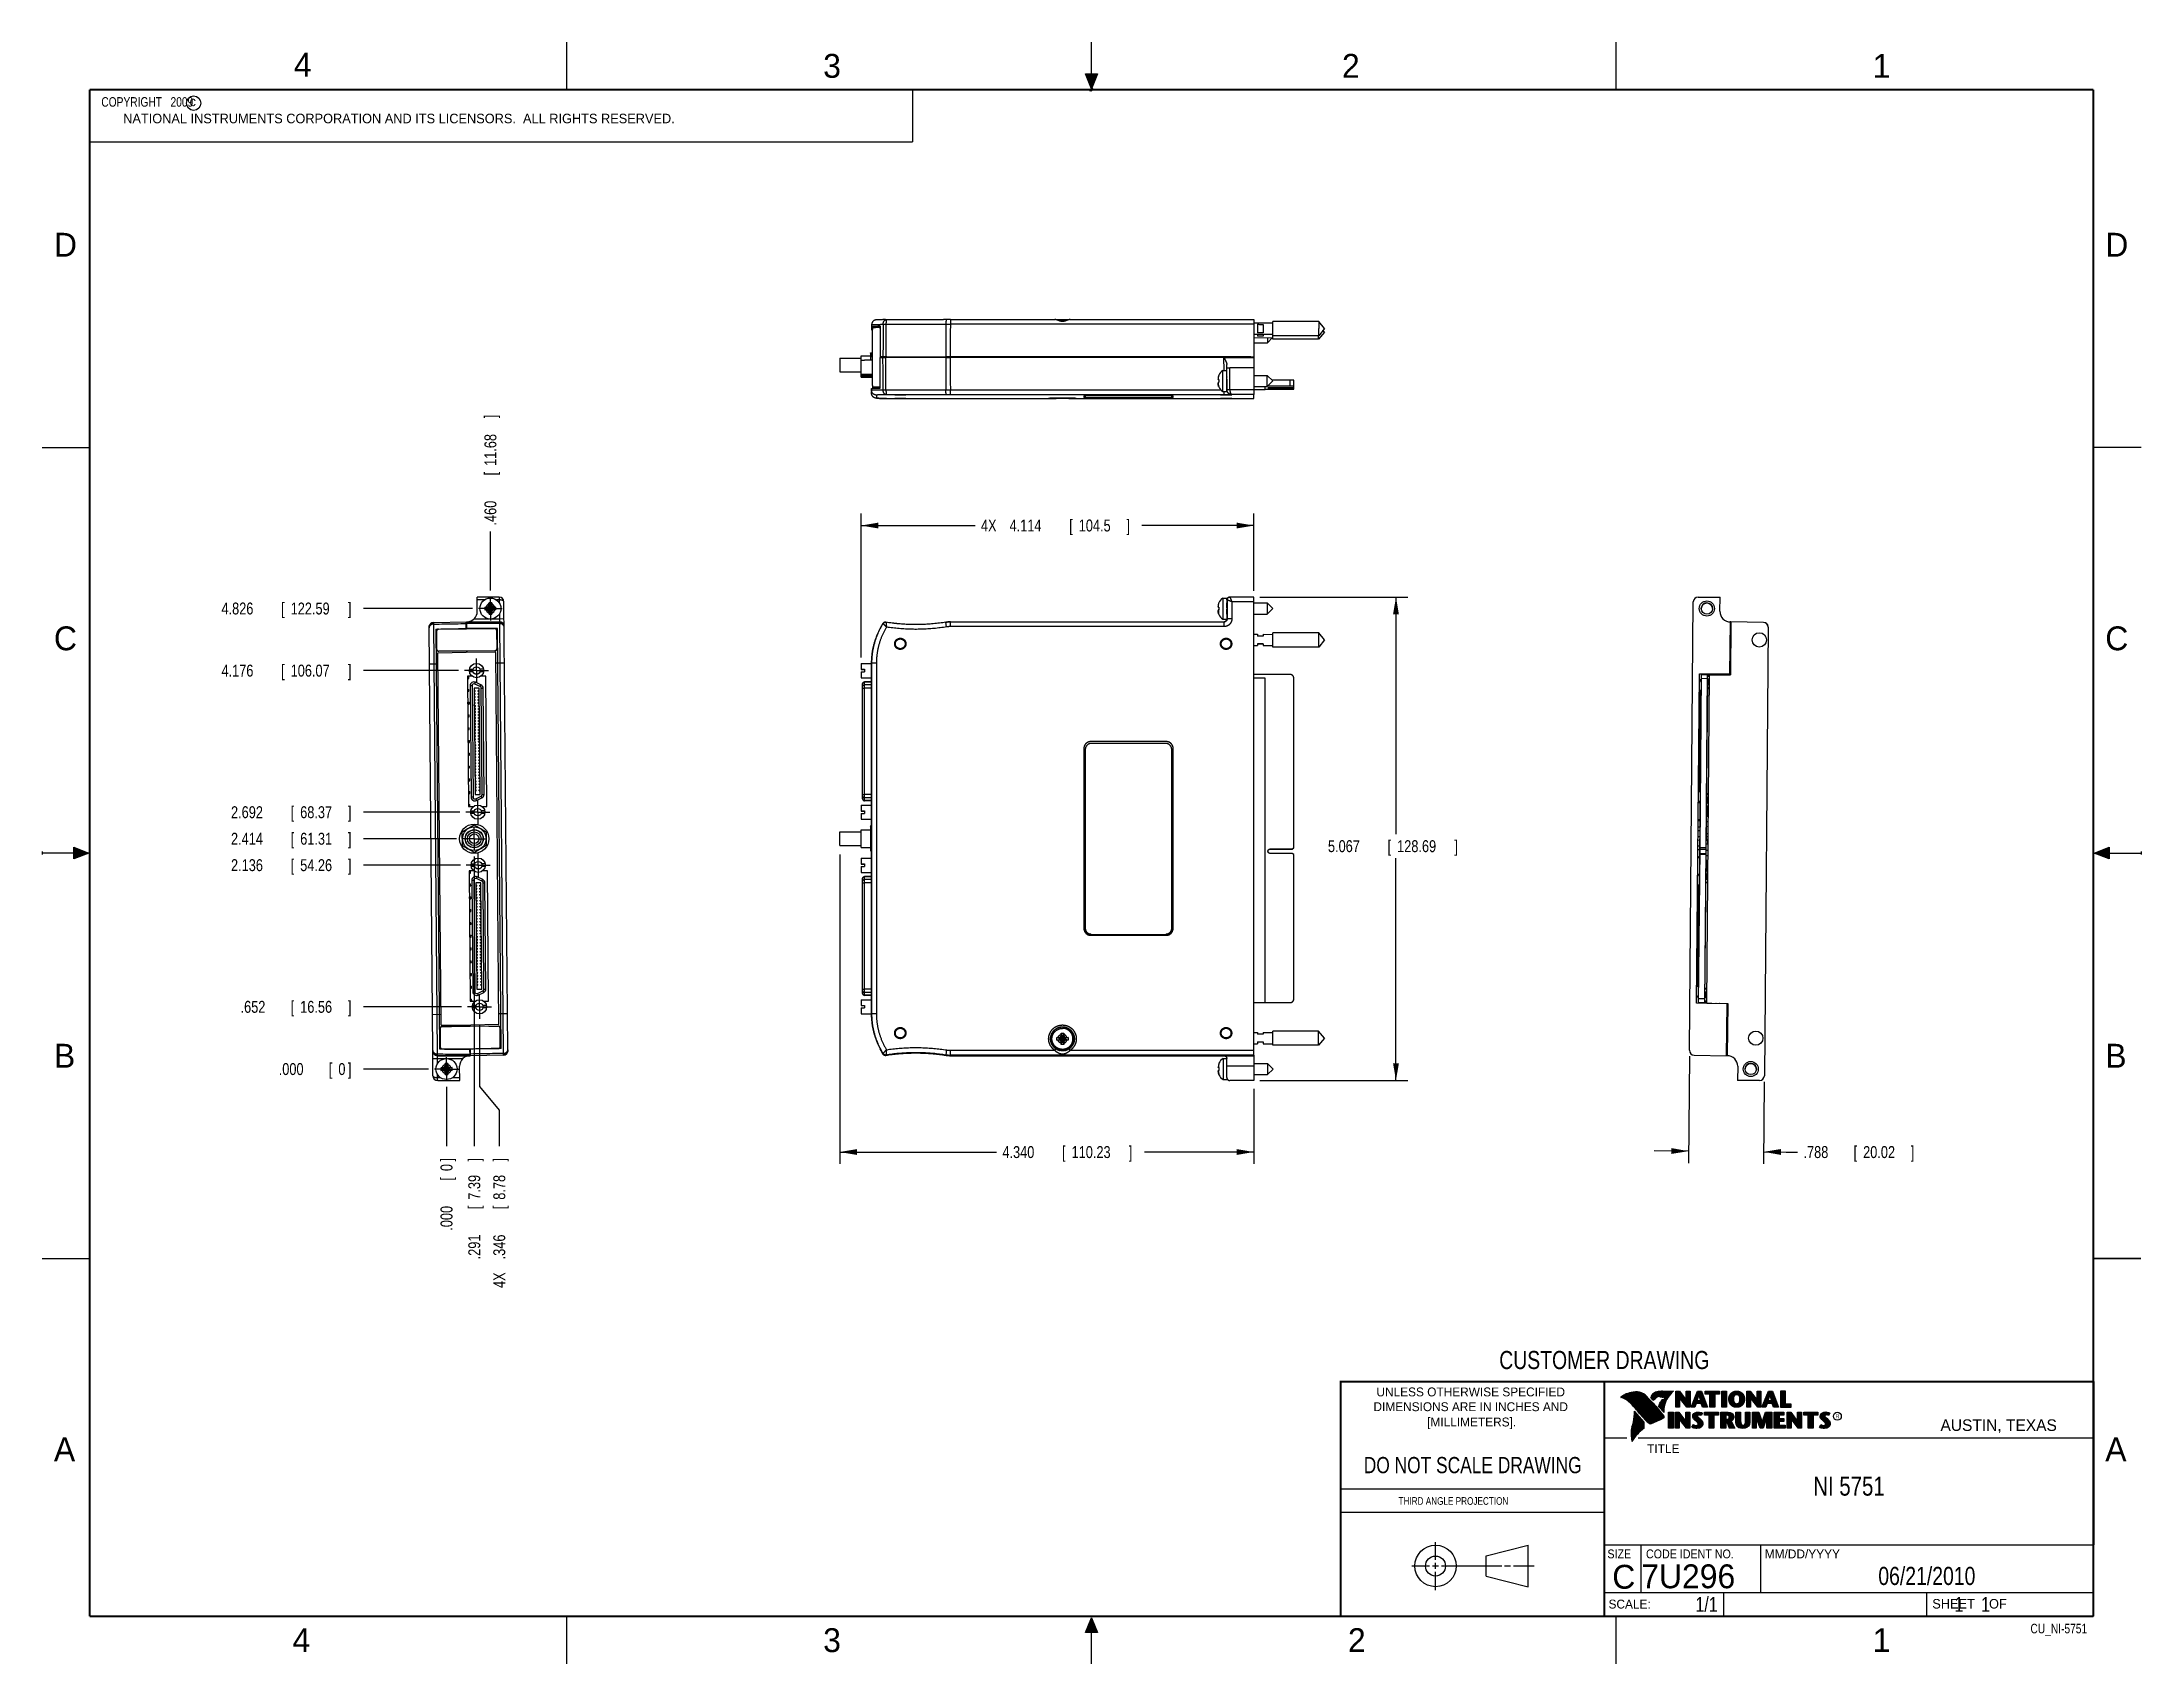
# Model space of a CAD drawing. Header units: inches. Extents: x 0 to 22, y 0 to 17.
import ezdxf
from ezdxf.enums import TextEntityAlignment as Align

# ---------------------------------------------------------------- set-up
doc = ezdxf.new("R2010")
doc.units = ezdxf.units.IN
doc.header["$LTSCALE"] = 1.21
doc.header["$MEASUREMENT"] = 0
doc.linetypes.add('CENTER', pattern=[0.6, 0.375, -0.075, 0.075, -0.075])
doc.layers.get('0').update_dxf_attribs({"linetype": 'CONTINUOUS'})
doc.layers.add('DEFAULT_1', color=7, linetype='CENTER')
doc.layers.add('DIMENSIONS', color=7, linetype='CONTINUOUS')
doc.styles.get("Standard").update_dxf_attribs({"font": 'txt', "width": 0.8})
doc.dimstyles.new('DIMSTYLE_1', dxfattribs={"dimtxt": 0.125, "dimasz": 0.18, "dimexe": 0.18, "dimexo": 0.0625, "dimgap": 0.09, "dimtad": 0, "dimtih": 1, "dimtoh": 1, "dimdec": 3, "dimzin": 4, "dimdsep": 46, "dimtxsty": 'STANDARD', "dimblk": '_FILLED', "dimblk1": '_FILLED', "dimblk2": '_FILLED', "dimcen": 0.09, "dimadec": 0, "dimazin": 0, "dimtp": 0.01, "dimtm": 0.01, "dimtfac": 1, "dimtdec": 3, "dimtofl": 0, "dimtmove": 0, "dimatfit": 3, "dimldrblk": '_FILLED', "dimfxl": 1, "dimtolj": 1, "dimtzin": 4, "dimarcsym": 0})
doc.dimstyles.new('DIMSTYLE_2', dxfattribs={"dimtxt": 0.125, "dimasz": 0.18, "dimexe": 0.18, "dimexo": 0.0625, "dimgap": 0.09, "dimtad": 0, "dimtih": 1, "dimtoh": 1, "dimdec": 3, "dimzin": 4, "dimdsep": 46, "dimtxsty": 'STANDARD', "dimblk": '_FILLED', "dimblk1": '_FILLED', "dimblk2": '_FILLED', "dimcen": 0.09, "dimadec": 0, "dimazin": 0, "dimtp": 0.01, "dimtm": 0.01, "dimtfac": 1, "dimtdec": 3, "dimtofl": 0, "dimtmove": 0, "dimatfit": 3, "dimldrblk": '_FILLED', "dimfxl": 1, "dimtolj": 1, "dimtzin": 4, "dimarcsym": 0})

msp = doc.modelspace()

# ---------------------------------------------------------------- texts
at = {"color": 2, "linetype": 'CONTINUOUS'}
for s, height, p in [('4', 0.25, (2.64, 16.6369)), ('3', 0.25, (8.1875, 16.625)), ('2', 0.25, (13.625, 16.625)), ('1', 0.25, (19.1875, 16.625)), ('c', 0.1, (1.5463, 16.328)), ('NATIONAL INSTRUMENTS CORPORATION AND ITS LICENSORS.  ALL RIGHTS RESERVED.', 0.1, (0.851, 16.1482)), ('D', 0.25, (0.125, 14.75)), ('D', 0.25, (21.625, 14.75)), ('C', 0.25, (0.125, 10.625)), ('C', 0.25, (21.625, 10.625)), ('B', 0.25, (0.125, 6.25)), ('B', 0.25, (21.625, 6.25)), ('R', 0.0418, (18.7972, 2.5749)), ('AUSTIN, TEXAS', 0.121576, (19.898, 2.4426)), ('A', 0.25, (0.125, 2.125)), ('TITLE', 0.093, (16.8235, 2.21)), ('A', 0.25, (21.625, 2.125)), ('MM/DD/YYYY', 0.093, (18.0565, 1.1072)), ('SCALE:', 0.093, (16.4187, 0.5815)), ('SHEET    OF', 0.1, (19.8121, 0.5815)), ('4', 0.25, (2.625, 0.125)), ('3', 0.25, (8.1875, 0.125)), ('2', 0.25, (13.6875, 0.125)), ('1', 0.25, (19.1875, 0.125))]:
    msp.add_text(s, height=height, dxfattribs=at).set_placement(p)
at = {"color": 7, "linetype": 'CONTINUOUS', "width": 0.8}
for s, height, p in [('CUSTOMER DRAWING', 0.19, (16.3742, 3.0911)), ('DO NOT SCALE DRAWING', 0.17, (14.9953, 1.9998))]:
    msp.add_text(s, height=height, dxfattribs=at).set_placement(p, align=Align.CENTER)
at = {"color": 2, "linetype": 'CONTINUOUS'}
for s, p in [('UNLESS OTHERWISE SPECIFIED', (14.9742, 2.8049)), ('DIMENSIONS ARE IN INCHES AND', (14.9742, 2.6501)), ('[MILLIMETERS].', (14.9844, 2.4899))]:
    msp.add_text(s, height=0.093, dxfattribs=at).set_placement(p, align=Align.CENTER)
for s, height, width, p in [('THIRD ANGLE PROJECTION', 0.08, 0.8, (14.2178, 1.6686)), ('SIZE', 0.093, 0.9, (16.407, 1.1072)), ('CODE IDENT NO.', 0.093, 0.9, (16.8114, 1.1072))]:
    msp.add_text(s, height=height, dxfattribs=dict(at, width=width)).set_placement(p)
at = {"color": 7, "linetype": 'CONTINUOUS'}
msp.add_text('C', height=0.25, dxfattribs=at).set_placement((16.5785, 0.7893), align=Align.CENTER)
msp.add_text('7U296', height=0.25, dxfattribs=at).set_placement((16.7614, 0.7941))
at = {"color": 7, "linetype": 'CONTINUOUS', "width": 0.8}
msp.add_text('1/1', height=0.15625, dxfattribs=at).set_placement((17.5623, 0.5469), align=Align.RIGHT)
at = {"color": 2, "linetype": 'CONTINUOUS', "width": 0.8}
msp.add_text('CU_NI-5751', height=0.1, dxfattribs=at).set_placement((21.4352, 0.3213), align=Align.RIGHT)
at = {"color": 2, "linetype": 'CONTINUOUS', "insert": (0.5624, 16.4219), "char_height": 0.1, "width": 1.44, "attachment_point": 1}
msp.add_mtext('  COPYRIGHT   2009', dxfattribs=at)
at = {"color": 7, "linetype": 'CONTINUOUS'}
for s, insert, char_height, width, attachment_point in [('NI 5751\\P ', (18.9387, 1.9646), 0.2, 1.12, 2), ('06/21/2010 ', (19.755, 1.0181), 0.19, 1.672, 2), ('     1    1', (19.8125, 0.7031), 0.15625, 1.375, 1)]:
    msp.add_mtext(s, dxfattribs=dict(at, insert=insert, char_height=char_height, width=width, attachment_point=attachment_point))

# ---------------------------------------------------------------- blocks, each defined once
blk = doc.blocks.new('_FILLED')
at = {"color": 0, "linetype": 'BYBLOCK'}
blk.add_solid([(0, 0), (-1, 0.17), (-1, -0.17)], dxfattribs=at)
blk = doc.blocks.new('*D0')
at = {"layer": 'DIMENSIONS', "color": 2, "linetype": 'CONTINUOUS'}
for p, q in [((8.586, 10.549), (8.586, 12.057)), ((8.586, 11.932), (9.779, 11.932)), ((12.701, 11.932), (11.529, 11.932)), ((12.701, 11.248), (12.701, 12.057))]:
    blk.add_line(p, q, dxfattribs=at)
at = {"layer": 'DIMENSIONS', "color": 2, "linetype": 'CONTINUOUS', "xscale": 0.18, "yscale": 0.18, "zscale": 0.18, "rotation": 180}
blk.add_blockref('_FILLED', (8.586, 11.932), dxfattribs=at)
at = {"layer": 'DIMENSIONS', "color": 2, "linetype": 'CONTINUOUS', "xscale": 0.18, "yscale": 0.18, "zscale": 0.18}
blk.add_blockref('_FILLED', (12.701, 11.932), dxfattribs=at)
at = {"layer": 'DIMENSIONS', "color": 2, "linetype": 'CONTINUOUS', "width": 0.8}
for s, p in [('4X ', (9.841, 11.87)), ('4.114', (10.141, 11.87)), ('[', (10.766, 11.87)), ('104.5', (10.866, 11.87)), (']', (11.366, 11.87))]:
    blk.add_text(s, height=0.125, dxfattribs=at).set_placement(p)
blk = doc.blocks.new('*D1')
at = {"layer": 'DIMENSIONS', "color": 2, "linetype": 'CONTINUOUS'}
for p, q in [((8.361, 8.486), (8.361, 5.241)), ((12.701, 6.029), (12.701, 5.241)), ((8.361, 5.366), (10.004, 5.366)), ((12.701, 5.366), (11.554, 5.366))]:
    blk.add_line(p, q, dxfattribs=at)
at = {"layer": 'DIMENSIONS', "color": 2, "linetype": 'CONTINUOUS', "xscale": 0.18, "yscale": 0.18, "zscale": 0.18, "rotation": 180}
blk.add_blockref('_FILLED', (8.361, 5.366), dxfattribs=at)
at = {"layer": 'DIMENSIONS', "color": 2, "linetype": 'CONTINUOUS', "xscale": 0.18, "yscale": 0.18, "zscale": 0.18}
blk.add_blockref('_FILLED', (12.701, 5.366), dxfattribs=at)
at = {"layer": 'DIMENSIONS', "color": 2, "linetype": 'CONTINUOUS', "width": 0.8}
for s, p in [('4.340', (10.066, 5.303)), ('[', (10.691, 5.303)), ('110.23', (10.791, 5.303)), (']', (11.391, 5.303))]:
    blk.add_text(s, height=0.125, dxfattribs=at).set_placement(p)
blk = doc.blocks.new('*D2')
at = {"layer": 'DIMENSIONS', "color": 2, "linetype": 'CONTINUOUS'}
for p, q in [((12.763, 11.182), (14.316, 11.182)), ((14.191, 11.182), (14.191, 8.697)), ((14.191, 6.116), (14.191, 8.447)), ((12.763, 6.116), (14.316, 6.116))]:
    blk.add_line(p, q, dxfattribs=at)
at = {"layer": 'DIMENSIONS', "color": 2, "linetype": 'CONTINUOUS', "xscale": 0.18, "yscale": 0.18, "zscale": 0.18}
for p, rotation in [((14.191, 11.182), 90), ((14.191, 6.116), 270)]:
    blk.add_blockref('_FILLED', p, dxfattribs=dict(at, rotation=rotation))
at = {"layer": 'DIMENSIONS', "color": 2, "linetype": 'CONTINUOUS', "width": 0.8}
for s, p in [('5.067', (13.478, 8.509)), ('[', (14.103, 8.509)), ('128.69', (14.203, 8.509)), (']', (14.803, 8.509))]:
    blk.add_text(s, height=0.125, dxfattribs=at).set_placement(p)
blk = doc.blocks.new('*D3')
at = {"layer": 'DIMENSIONS', "color": 2, "linetype": 'CONTINUOUS'}
for p, q in [((17.266, 6.37), (17.256, 5.25)), ((18.051, 6.103), (18.044, 5.243)), ((17.257, 5.375), (16.897, 5.378)), ((18.045, 5.368), (18.282, 5.366)), ((18.282, 5.366), (18.399, 5.366))]:
    blk.add_line(p, q, dxfattribs=at)
at = {"layer": 'DIMENSIONS', "color": 2, "linetype": 'CONTINUOUS', "xscale": 0.18, "yscale": 0.18, "zscale": 0.18}
for p, rotation in [((17.257, 5.375), 359.5), ((18.045, 5.368), 179.5)]:
    blk.add_blockref('_FILLED', p, dxfattribs=dict(at, rotation=rotation))
at = {"layer": 'DIMENSIONS', "color": 2, "linetype": 'CONTINUOUS', "width": 0.8}
for s, p in [('.788', (18.462, 5.303)), ('[', (18.987, 5.303)), ('20.02', (19.087, 5.303)), (']', (19.587, 5.303))]:
    blk.add_text(s, height=0.125, dxfattribs=at).set_placement(p)
blk = doc.blocks.new('*D4')
at = {"layer": 'DIMENSIONS', "color": 2, "linetype": 'CONTINUOUS'}
blk.add_line((4.398, 6.888), (3.369, 6.888), dxfattribs=at)
at = {"layer": 'DIMENSIONS', "color": 2, "linetype": 'CONTINUOUS', "width": 0.8}
for s, p in [('.652', (2.081, 6.825)), ('[', (2.606, 6.825)), ('16.56', (2.706, 6.825)), (']', (3.206, 6.825))]:
    blk.add_text(s, height=0.125, dxfattribs=at).set_placement(p)
blk = doc.blocks.new('*D5')
at = {"layer": 'DIMENSIONS', "color": 2, "linetype": 'CONTINUOUS'}
blk.add_line((4.385, 8.372), (3.369, 8.372), dxfattribs=at)
at = {"layer": 'DIMENSIONS', "color": 2, "linetype": 'CONTINUOUS', "width": 0.8}
for s, p in [('2.136', (1.981, 8.31)), ('[', (2.606, 8.31)), ('54.26', (2.706, 8.31)), (']', (3.206, 8.31))]:
    blk.add_text(s, height=0.125, dxfattribs=at).set_placement(p)
blk = doc.blocks.new('*D6')
at = {"layer": 'DIMENSIONS', "color": 2, "linetype": 'CONTINUOUS'}
blk.add_line((4.343, 8.65), (3.369, 8.65), dxfattribs=at)
at = {"layer": 'DIMENSIONS', "color": 2, "linetype": 'CONTINUOUS', "width": 0.8}
for s, p in [('2.414', (1.981, 8.587)), ('[', (2.606, 8.587)), ('61.31', (2.706, 8.587)), (']', (3.206, 8.587))]:
    blk.add_text(s, height=0.125, dxfattribs=at).set_placement(p)
blk = doc.blocks.new('*D7')
at = {"layer": 'DIMENSIONS', "color": 2, "linetype": 'CONTINUOUS'}
blk.add_line((4.38, 8.928), (3.369, 8.928), dxfattribs=at)
at = {"layer": 'DIMENSIONS', "color": 2, "linetype": 'CONTINUOUS', "width": 0.8}
for s, p in [('2.692', (1.981, 8.865)), ('[', (2.606, 8.865)), ('68.37', (2.706, 8.865)), (']', (3.206, 8.865))]:
    blk.add_text(s, height=0.125, dxfattribs=at).set_placement(p)
blk = doc.blocks.new('*D8')
at = {"layer": 'DIMENSIONS', "color": 2, "linetype": 'CONTINUOUS'}
blk.add_line((4.367, 10.412), (3.369, 10.412), dxfattribs=at)
at = {"layer": 'DIMENSIONS', "color": 2, "linetype": 'CONTINUOUS', "width": 0.8}
for s, p in [('4.176', (1.881, 10.349)), ('[', (2.506, 10.349)), ('106.07', (2.606, 10.349)), (']', (3.206, 10.349))]:
    blk.add_text(s, height=0.125, dxfattribs=at).set_placement(p)
blk = doc.blocks.new('*D9')
at = {"layer": 'DIMENSIONS', "color": 2, "linetype": 'CONTINUOUS'}
blk.add_line((4.512, 11.062), (3.369, 11.062), dxfattribs=at)
at = {"layer": 'DIMENSIONS', "color": 2, "linetype": 'CONTINUOUS', "width": 0.8}
for s, p in [('4.826', (1.881, 11)), ('[', (2.506, 11)), ('122.59', (2.606, 11)), (']', (3.206, 11))]:
    blk.add_text(s, height=0.125, dxfattribs=at).set_placement(p)
blk = doc.blocks.new('*D10')
at = {"layer": 'DIMENSIONS', "color": 2, "linetype": 'CONTINUOUS'}
blk.add_line((4.052, 6.236), (3.369, 6.236), dxfattribs=at)
at = {"layer": 'DIMENSIONS', "color": 2, "linetype": 'CONTINUOUS', "width": 0.8}
for s, p in [('.000', (2.481, 6.173)), ('[', (3.006, 6.173)), ('0', (3.106, 6.173)), (']', (3.206, 6.173))]:
    blk.add_text(s, height=0.125, dxfattribs=at).set_placement(p)
blk = doc.blocks.new('*D11')
at = {"layer": 'DIMENSIONS', "color": 2, "linetype": 'CONTINUOUS'}
for p, q in [((4.585, 6.7), (4.585, 6.053)), ((4.585, 6.053), (4.793, 5.806)), ((4.793, 5.806), (4.793, 5.428))]:
    blk.add_line(p, q, dxfattribs=at)
at = {"layer": 'DIMENSIONS', "color": 2, "linetype": 'CONTINUOUS', "width": 0.8}
for s, p in [(']', (4.855, 5.266)), ('8.78', (4.855, 4.866)), ('[', (4.855, 4.766)), ('.346', (4.855, 4.241)), ('4X ', (4.855, 3.941))]:
    blk.add_text(s, height=0.125, rotation=90, dxfattribs=at).set_placement(p)
blk = doc.blocks.new('*D12')
at = {"layer": 'DIMENSIONS', "color": 2, "linetype": 'CONTINUOUS'}
blk.add_line((4.531, 8.462), (4.531, 5.428), dxfattribs=at)
at = {"layer": 'DIMENSIONS', "color": 2, "linetype": 'CONTINUOUS', "width": 0.8}
for s, p in [(']', (4.593, 5.266)), ('7.39', (4.593, 4.866)), ('[', (4.593, 4.766)), ('.291', (4.593, 4.241))]:
    blk.add_text(s, height=0.125, rotation=90, dxfattribs=at).set_placement(p)
blk = doc.blocks.new('*D13')
at = {"layer": 'DIMENSIONS', "color": 2, "linetype": 'CONTINUOUS'}
blk.add_line((4.24, 6.048), (4.24, 5.428), dxfattribs=at)
at = {"layer": 'DIMENSIONS', "color": 2, "linetype": 'CONTINUOUS', "width": 0.8}
for s, p in [(']', (4.302, 5.266)), ('[', (4.302, 5.066)), ('0', (4.302, 5.166)), ('.000', (4.302, 4.541))]:
    blk.add_text(s, height=0.125, rotation=90, dxfattribs=at).set_placement(p)
blk = doc.blocks.new('*D14')
at = {"layer": 'DIMENSIONS', "color": 2, "linetype": 'CONTINUOUS'}
blk.add_line((4.699, 11.25), (4.699, 11.87), dxfattribs=at)
at = {"layer": 'DIMENSIONS', "color": 2, "linetype": 'CONTINUOUS', "width": 0.8}
for s, p in [(']', (4.762, 13.057)), ('11.68', (4.762, 12.557)), ('[', (4.762, 12.457)), ('.460', (4.762, 11.932))]:
    blk.add_text(s, height=0.125, rotation=90, dxfattribs=at).set_placement(p)

# ---------------------------------------------------------------- dimensions: what is measured, and where the dimension line sits
at = {"layer": 'DIMENSIONS', "color": 2, "linetype": 'CONTINUOUS'}
for feature_location, offset, dtype, origin, picture, middle in [((4.6995, 11.2497), (0, 0.6201), 1, (4.2396, 6.2359), '*D14', (4.6995, 12.5448)), ((4.5119, 11.0621), (-1.1432, 0), 0, (4.1145, 6.2359), '*D9', (2.5937, 11.0621)), ((4.3667, 10.412), (-0.9981, 0), 0, (4.1145, 6.2359), '*D8', (2.5937, 10.412)), ((4.3797, 8.9278), (-1.011, 0), 0, (4.1145, 6.2359), '*D7', (2.6437, 8.9278)), ((4.3429, 8.6496), (-0.9743, 0), 0, (4.1145, 6.2359), '*D6', (2.6437, 8.6496)), ((4.3846, 8.3721), (-1.0159, 0), 0, (4.1145, 6.2359), '*D5', (2.6437, 8.3721)), ((4.5305, 8.462), (0, -3.0339), 1, (4.2396, 6.1108), '*D12', (4.5305, 4.8031)), ((4.3975, 6.8879), (-1.0288, 0), 0, (4.1145, 6.2359), '*D4', (2.6937, 6.8879)), ((4.0519755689, 6.2358838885), (-0.6833135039, 0), 0, (4.1144755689, 6.2358838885), '*D10', (2.893662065, 6.2358838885)), ((4.2395755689, 6.0482838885), (0, -0.620144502), 1, (4.2395755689, 6.1107838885), '*D13', (4.2395755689, 4.9531393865))]:
    dim = msp.add_ordinate_dim(feature_location=feature_location, offset=offset, dtype=dtype, origin=origin, dimstyle='DIMSTYLE_2', dxfattribs=at)
    dim.commit()
    dim.dimension.update_dxf_attribs({"geometry": picture, "text_midpoint": middle})
dim = msp.add_linear_dim(base=(12.7007, 11.9323), p1=(8.5864, 10.5493), p2=(12.7007, 11.2479), text='4X <>', dimstyle='DIMSTYLE_1', dxfattribs=at)
dim.commit()
dim.dimension.update_dxf_attribs({"geometry": '*D0', "text_midpoint": (10.654, 11.9323), "dimtype": 160})
for base, p1, p2, angle, picture, middle in [((14.1907, 6.1156), (12.7632, 11.1823), (12.7631, 6.1156), 270, '*D2', (14.1907, 8.5718)), ((17.2569, 5.3746), (18.0513, 6.1027), (17.2656, 6.3696), 179.5, '*D3', (19.0744, 5.3656))]:
    dim = msp.add_linear_dim(base=base, p1=p1, p2=p2, angle=angle, dimstyle='DIMSTYLE_1', dxfattribs=at)
    dim.commit()
    dim.dimension.update_dxf_attribs({"geometry": picture, "text_midpoint": middle, "dimtype": 160})
dim = msp.add_linear_dim(base=(12.7006, 5.3656), p1=(8.3607, 8.4865), p2=(12.7006, 6.029), dimstyle='DIMSTYLE_1', dxfattribs=at)
dim.commit()
dim.dimension.update_dxf_attribs({"geometry": '*D1', "text_midpoint": (10.7788, 5.3656), "dimtype": 160})
dim = msp.add_ordinate_dim(feature_location=(4.585104, 6.700282), offset=(0.207482, -1.272142), dtype=0, origin=(4.239576, 6.110784), text='4X <>', dimstyle='DIMSTYLE_2', dxfattribs=at)
dim.commit()
dim.dimension.update_dxf_attribs({"geometry": '*D11', "text_midpoint": (4.792586, 4.653139)})

# ---------------------------------------------------------------- hatches: boundary and pattern name
at = {"linetype": 'CONTINUOUS'}
for points in [[(11, 16.51), (10.9375, 16.6663), (11.0625, 16.6663)], [(0.3337, 8.5625), (0.49, 8.5), (0.3337, 8.4375)], [(21.6663, 8.5625), (21.6663, 8.4375), (21.51, 8.5)], [(10.9375, 0.3287), (11, 0.485), (11.0625, 0.3287)]]:
    msp.add_hatch(color=2, dxfattribs=at).paths.add_polyline_path(points)

# ---------------------------------------------------------------- linework, layer by layer
at = {"color": 2, "linetype": 'CONTINUOUS'}
for p, q in [((5.5, 16.5), (5.5, 17)), ((11, 16.485), (11, 17)), ((16.5, 16.5), (16.5, 17)), ((11, 16.51), (10.9375, 16.6663)), ((10.9375, 16.6663), (11.0625, 16.6663)), ((11.015, 16.515), (10.985, 16.485)), ((10.985, 16.485), (11, 16.515)), ((11.0625, 16.6663), (11, 16.51)), ((11, 16.485), (11.015, 16.515)), ((0.4999, 16.5), (9.1249, 16.5)), ((0.4999, 16.5), (0.4999, 15.9531)), ((9.1249, 16.5), (9.1249, 15.9531)), ((0.4999, 15.9531), (9.1249, 15.9531)), ((0, 12.75), (0.5, 12.75)), ((22, 12.75), (21.5, 12.75)), ((0, 8.515), (0, 8.485)), ((0.49, 8.5), (0, 8.5)), ((0.3337, 8.4375), (0.3337, 8.5625)), ((0.3337, 8.5625), (0.49, 8.5)), ((0.49, 8.5), (0.3337, 8.4375)), ((21.51, 8.5), (21.6663, 8.5625)), ((21.51, 8.5), (22, 8.5)), ((21.6663, 8.4375), (21.51, 8.5)), ((21.6663, 8.5625), (21.6663, 8.4375)), ((22, 8.515), (22, 8.485)), ((0, 4.25), (0.5, 4.25)), ((16.3737, 2.9596), (21.5037, 2.9596)), ((16.3737, 2.9596), (16.3737, 1.2496)), ((16.375, 2.96), (21.5, 2.96)), ((21.5037, 2.9596), (21.5037, 1.2496)), ((16.5578, 2.796), (16.5578, 2.7989)), ((16.5646, 2.7936), (16.5646, 2.8033)), ((16.5714, 2.7909), (16.5714, 2.8075)), ((16.5782, 2.788), (16.5782, 2.8116)), ((16.5851, 2.7849), (16.5851, 2.8154)), ((16.5919, 2.7815), (16.5919, 2.819)), ((16.5987, 2.7778), (16.5987, 2.8221)), ((16.6055, 2.7738), (16.6055, 2.8249)), ((16.6124, 2.7696), (16.6124, 2.8276)), ((16.6192, 2.765), (16.6192, 2.8301)), ((16.626, 2.7601), (16.626, 2.8325)), ((16.6329, 2.7549), (16.6329, 2.8347)), ((16.6397, 2.7492), (16.6397, 2.8367)), ((16.6465, 2.7431), (16.6465, 2.8386)), ((16.6533, 2.7366), (16.6533, 2.8403)), ((16.6602, 2.7295), (16.6602, 2.8419)), ((16.667, 2.7221), (16.667, 2.8435)), ((16.6738, 2.7146), (16.6738, 2.8449)), ((16.6806, 2.707), (16.6806, 2.8459)), ((16.6875, 2.6995), (16.6875, 2.8467)), ((16.7939, 2.533), (16.6919, 2.6489)), ((16.6943, 2.6918), (16.6943, 2.8472)), ((16.7011, 2.6841), (16.7011, 2.8474)), ((16.708, 2.6764), (16.708, 2.8474)), ((16.7148, 2.6685), (16.7148, 2.847)), ((16.7216, 2.6607), (16.7216, 2.8465)), ((16.7284, 2.6527), (16.7284, 2.8456)), ((16.7353, 2.6447), (16.7353, 2.8445)), ((16.7421, 2.6366), (16.7421, 2.8431)), ((16.7489, 2.6285), (16.7489, 2.8417)), ((16.7557, 2.6204), (16.7557, 2.84)), ((16.7626, 2.6125), (16.7626, 2.8378)), ((16.7694, 2.6046), (16.7694, 2.8352)), ((16.7762, 2.5968), (16.7762, 2.8321)), ((16.7831, 2.5891), (16.7831, 2.8284)), ((16.7899, 2.5815), (16.7899, 2.8242)), ((16.7967, 2.5739), (16.7967, 2.8193)), ((16.8035, 2.5665), (16.8035, 2.8136)), ((16.8104, 2.5591), (16.8104, 2.807)), ((16.8172, 2.5519), (16.8172, 2.7996)), ((16.824, 2.5447), (16.824, 2.7924)), ((16.8308, 2.5375), (16.8308, 2.7853)), ((16.8377, 2.5314), (16.8377, 2.7781)), ((16.8445, 2.5262), (16.8445, 2.7709)), ((16.8513, 2.523), (16.8513, 2.7637)), ((16.8581, 2.5224), (16.8581, 2.7565)), ((16.8864, 2.7664), (16.8632, 2.7937)), ((16.865, 2.5241), (16.865, 2.7493)), ((16.8877, 2.7723), (16.8682, 2.7952)), ((16.8718, 2.791), (16.8718, 2.8085)), ((16.8718, 2.527), (16.8718, 2.7421)), ((16.8786, 2.783), (16.8786, 2.8206)), ((16.8786, 2.5298), (16.8786, 2.7348)), ((16.8855, 2.7749), (16.8855, 2.8281)), ((16.8855, 2.5327), (16.8855, 2.727)), ((16.8923, 2.7747), (16.8923, 2.8335)), ((16.8923, 2.5356), (16.8923, 2.7187)), ((16.8991, 2.7788), (16.8991, 2.8375)), ((16.8991, 2.5385), (16.8991, 2.7104)), ((16.9059, 2.7837), (16.9059, 2.8408)), ((16.9059, 2.5415), (16.9059, 2.7022)), ((16.9128, 2.7896), (16.9128, 2.8436)), ((16.9128, 2.5446), (16.9128, 2.6939)), ((16.9196, 2.7966), (16.9196, 2.8459)), ((16.9196, 2.5477), (16.9196, 2.6856)), ((16.9264, 2.8018), (16.9264, 2.8477)), ((16.9264, 2.5508), (16.9264, 2.6774)), ((16.9332, 2.8053), (16.9332, 2.849)), ((16.9332, 2.554), (16.9332, 2.6691)), ((16.9401, 2.8077), (16.9401, 2.8499)), ((16.9401, 2.5573), (16.9401, 2.6608)), ((16.9616, 2.6797), (16.9434, 2.7005)), ((16.9469, 2.8082), (16.9469, 2.8509)), ((16.9469, 2.5606), (16.9469, 2.6526)), ((16.9653, 2.6828), (16.9492, 2.7013)), ((16.9537, 2.8069), (16.9537, 2.8518)), ((16.9537, 2.696), (16.9537, 2.7109)), ((16.9537, 2.5639), (16.9537, 2.6443)), ((16.9606, 2.8048), (16.9606, 2.8525)), ((16.9606, 2.6882), (16.9606, 2.7266)), ((16.9674, 2.8034), (16.9674, 2.8531)), ((16.9674, 2.6802), (16.9674, 2.7444)), ((16.9742, 2.8027), (16.9742, 2.8536)), ((16.9742, 2.672), (16.9742, 2.7568)), ((16.981, 2.8023), (16.981, 2.854)), ((16.981, 2.664), (16.981, 2.7634)), ((16.9838, 2.8589), (17.0997, 2.8607)), ((16.9839, 2.8541), (17.087, 2.8557)), ((16.9879, 2.802), (16.9879, 2.8542)), ((16.9879, 2.6563), (16.9879, 2.7665)), ((16.999, 2.637), (16.9946, 2.6418)), ((16.9947, 2.8019), (16.9947, 2.8543)), ((16.9947, 2.6748), (16.9947, 2.7683)), ((17.0015, 2.8005), (17.0015, 2.8544)), ((17.0015, 2.7195), (17.0015, 2.7694)), ((17.0083, 2.7963), (17.0083, 2.8545)), ((17.0083, 2.7388), (17.0083, 2.7698)), ((17.0152, 2.755), (17.0152, 2.8546)), ((17.022, 2.7691), (17.022, 2.8547)), ((17.0288, 2.7817), (17.0288, 2.8548)), ((17.0357, 2.7931), (17.0357, 2.8549)), ((17.0425, 2.8035), (17.0425, 2.855)), ((17.0493, 2.8131), (17.0493, 2.8551)), ((17.0561, 2.822), (17.0561, 2.8552)), ((17.063, 2.8303), (17.063, 2.8553)), ((17.0698, 2.8381), (17.0698, 2.8554)), ((17.0766, 2.8454), (17.0766, 2.8555)), ((17.1243, 2.8592), (17.1609, 2.8592)), ((17.1243, 2.6915), (17.1243, 2.8592)), ((17.1637, 2.6915), (17.1243, 2.6915)), ((17.1291, 2.8543), (17.1585, 2.8543)), ((17.1291, 2.6963), (17.1291, 2.8543)), ((17.1589, 2.6963), (17.1291, 2.6963)), ((17.1381, 2.6963), (17.1381, 2.8543)), ((17.1447, 2.6963), (17.1447, 2.8543)), ((17.1514, 2.6963), (17.1514, 2.8543)), ((17.1589, 2.8042), (17.1581, 2.8543)), ((17.1585, 2.8543), (17.2383, 2.7492)), ((17.2418, 2.6963), (17.1589, 2.8042)), ((17.1589, 2.8042), (17.1589, 2.6963)), ((17.1609, 2.8592), (17.2334, 2.7636)), ((17.2395, 2.6915), (17.1637, 2.7899)), ((17.1637, 2.7899), (17.1637, 2.6915)), ((17.1648, 2.7965), (17.1648, 2.8461)), ((17.1714, 2.7879), (17.1714, 2.8373)), ((17.1781, 2.7792), (17.1781, 2.8285)), ((17.1848, 2.7705), (17.1848, 2.8197)), ((17.1915, 2.7618), (17.1915, 2.8109)), ((17.1981, 2.7531), (17.1981, 2.8021)), ((17.2048, 2.7445), (17.2048, 2.7933)), ((17.2115, 2.7358), (17.2115, 2.7845)), ((17.2182, 2.7271), (17.2182, 2.7757)), ((17.2248, 2.7184), (17.2248, 2.7669)), ((17.2315, 2.7098), (17.2315, 2.7581)), ((17.2334, 2.8592), (17.2732, 2.8592)), ((17.2334, 2.7636), (17.2334, 2.8592)), ((17.2382, 2.7011), (17.2383, 2.7492)), ((17.2383, 2.8543), (17.2684, 2.8543)), ((17.2383, 2.7492), (17.2383, 2.8543)), ((17.2732, 2.6915), (17.2395, 2.6915)), ((17.2684, 2.6963), (17.2418, 2.6963)), ((17.2449, 2.6963), (17.2449, 2.8543)), ((17.2515, 2.6963), (17.2515, 2.8543)), ((17.2582, 2.6963), (17.2582, 2.8543)), ((17.2649, 2.6963), (17.2649, 2.8543)), ((17.2684, 2.8543), (17.2684, 2.6963)), ((17.2732, 2.8592), (17.2732, 2.6915)), ((17.2831, 2.6915), (17.3516, 2.8591)), ((17.3228, 2.6915), (17.2831, 2.6915)), ((17.2903, 2.6964), (17.3548, 2.8542)), ((17.3195, 2.6964), (17.2903, 2.6964)), ((17.2983, 2.6964), (17.2983, 2.7158)), ((17.3049, 2.6964), (17.3049, 2.7322)), ((17.3116, 2.6964), (17.3116, 2.7485)), ((17.3183, 2.6964), (17.3183, 2.7648)), ((17.3356, 2.7364), (17.3195, 2.6964)), ((17.3388, 2.7316), (17.3228, 2.6915)), ((17.325, 2.7101), (17.325, 2.7812)), ((17.3316, 2.7267), (17.3316, 2.7975)), ((17.394, 2.7364), (17.3356, 2.7364)), ((17.3383, 2.7364), (17.3383, 2.8138)), ((17.3905, 2.7316), (17.3388, 2.7316)), ((17.3409, 2.7533), (17.3624, 2.8228)), ((17.389, 2.7533), (17.3409, 2.7533)), ((17.345, 2.7666), (17.345, 2.8302)), ((17.345, 2.7364), (17.345, 2.7533)), ((17.3475, 2.7581), (17.3659, 2.8179)), ((17.3827, 2.7581), (17.3475, 2.7581)), ((17.3516, 2.8591), (17.3938, 2.8591)), ((17.3517, 2.7882), (17.3517, 2.8465)), ((17.3517, 2.7364), (17.3517, 2.7533)), ((17.3548, 2.8542), (17.3905, 2.8542)), ((17.3583, 2.8098), (17.3583, 2.8542)), ((17.3583, 2.7364), (17.3583, 2.7533)), ((17.3624, 2.8228), (17.3701, 2.8228)), ((17.365, 2.8228), (17.365, 2.8542)), ((17.365, 2.7364), (17.365, 2.7533)), ((17.3659, 2.8179), (17.3664, 2.8179)), ((17.3664, 2.8179), (17.3827, 2.7581)), ((17.3701, 2.8228), (17.389, 2.7533)), ((17.3717, 2.817), (17.3717, 2.8542)), ((17.3717, 2.7364), (17.3717, 2.7533)), ((17.3784, 2.7925), (17.3784, 2.8542)), ((17.3784, 2.7364), (17.3784, 2.7533)), ((17.385, 2.7679), (17.385, 2.8542)), ((17.385, 2.7364), (17.385, 2.7533)), ((17.3905, 2.8542), (17.4504, 2.6964)), ((17.4039, 2.6915), (17.3905, 2.7316)), ((17.3917, 2.7364), (17.3917, 2.851)), ((17.3938, 2.8591), (17.4574, 2.6915)), ((17.4074, 2.6964), (17.394, 2.7364)), ((17.3984, 2.7232), (17.3984, 2.8334)), ((17.4574, 2.6915), (17.4039, 2.6915)), ((17.4051, 2.7034), (17.4051, 2.8158)), ((17.4504, 2.6964), (17.4074, 2.6964)), ((17.4118, 2.6964), (17.4118, 2.7982)), ((17.4184, 2.6964), (17.4184, 2.7806)), ((17.4251, 2.6964), (17.4251, 2.763)), ((17.4318, 2.6964), (17.4318, 2.7455)), ((17.4327, 2.8591), (17.5802, 2.8591)), ((17.4327, 2.8278), (17.4327, 2.8591)), ((17.481, 2.8278), (17.4327, 2.8278)), ((17.4375, 2.8542), (17.5753, 2.8542)), ((17.4375, 2.8327), (17.4375, 2.8542)), ((17.4859, 2.8327), (17.4375, 2.8327)), ((17.4385, 2.6964), (17.4385, 2.7279)), ((17.4451, 2.8327), (17.4451, 2.8542)), ((17.4451, 2.6964), (17.4451, 2.7103)), ((17.4518, 2.8327), (17.4518, 2.8542)), ((17.4585, 2.8327), (17.4585, 2.8542)), ((17.4652, 2.8327), (17.4652, 2.8542)), ((17.4718, 2.8327), (17.4718, 2.8542)), ((17.4785, 2.8327), (17.4785, 2.8542)), ((17.481, 2.6915), (17.481, 2.8278)), ((17.5318, 2.6915), (17.481, 2.6915)), ((17.4859, 2.8327), (17.4852, 2.8542)), ((17.4859, 2.6964), (17.4859, 2.8327)), ((17.5269, 2.6964), (17.4859, 2.6964)), ((17.4919, 2.6964), (17.4919, 2.8542)), ((17.4985, 2.6964), (17.4985, 2.8542)), ((17.5052, 2.6964), (17.5052, 2.8542)), ((17.5119, 2.6964), (17.5119, 2.8542)), ((17.5186, 2.6964), (17.5186, 2.8542)), ((17.5269, 2.8327), (17.5252, 2.8542)), ((17.5753, 2.8327), (17.5269, 2.8327)), ((17.5269, 2.8327), (17.5269, 2.6964)), ((17.5802, 2.8278), (17.5318, 2.8278)), ((17.5318, 2.8278), (17.5318, 2.6915)), ((17.5319, 2.8327), (17.5319, 2.8542)), ((17.5386, 2.8327), (17.5386, 2.8542)), ((17.5453, 2.8327), (17.5453, 2.8542)), ((17.5519, 2.8327), (17.5519, 2.8542)), ((17.5586, 2.8327), (17.5586, 2.8542)), ((17.5653, 2.8327), (17.5653, 2.8542)), ((17.572, 2.8327), (17.572, 2.8542)), ((17.5753, 2.8542), (17.5753, 2.8327)), ((17.5802, 2.8591), (17.5802, 2.8278)), ((17.6059, 2.8591), (17.6565, 2.8591)), ((17.6059, 2.6915), (17.6059, 2.8591)), ((17.6565, 2.6915), (17.6059, 2.6915)), ((17.6108, 2.8542), (17.6516, 2.8542)), ((17.6108, 2.6964), (17.6108, 2.8542)), ((17.6516, 2.6964), (17.6108, 2.6964)), ((17.6187, 2.6964), (17.6187, 2.8542)), ((17.6254, 2.6964), (17.6254, 2.8542)), ((17.632, 2.6964), (17.632, 2.8542)), ((17.6387, 2.6964), (17.6387, 2.8542)), ((17.6454, 2.6964), (17.6454, 2.8542)), ((17.6516, 2.8542), (17.6516, 2.6964)), ((17.6565, 2.8591), (17.6565, 2.6915)), ((17.6849, 2.7803), (17.6851, 2.7836)), ((17.6849, 2.7769), (17.6849, 2.7803)), ((17.6849, 2.7735), (17.6849, 2.7769)), ((17.6851, 2.7701), (17.6849, 2.7735)), ((17.6851, 2.7836), (17.6853, 2.7869)), ((17.6854, 2.7668), (17.6851, 2.7701)), ((17.6853, 2.7869), (17.6857, 2.7901)), ((17.6859, 2.7634), (17.6854, 2.7668)), ((17.6857, 2.7901), (17.6862, 2.7933)), ((17.6864, 2.76), (17.6859, 2.7634)), ((17.6862, 2.7933), (17.6868, 2.7964)), ((17.687, 2.7567), (17.6864, 2.76)), ((17.6868, 2.7964), (17.6876, 2.7995)), ((17.6878, 2.7535), (17.687, 2.7567)), ((17.6876, 2.7995), (17.6884, 2.8024)), ((17.6886, 2.7503), (17.6878, 2.7535)), ((17.6884, 2.8024), (17.6893, 2.8053)), ((17.6895, 2.7471), (17.6886, 2.7503)), ((17.6893, 2.8053), (17.6904, 2.8081)), ((17.6905, 2.7441), (17.6895, 2.7471)), ((17.6904, 2.8081), (17.6915, 2.8108)), ((17.6905, 2.7441), (17.6904, 2.8081)), ((17.6917, 2.7411), (17.6905, 2.7441)), ((17.6915, 2.8108), (17.6928, 2.8135)), ((17.6929, 2.7383), (17.6917, 2.7411)), ((17.6928, 2.8135), (17.6942, 2.8161)), ((17.6942, 2.7355), (17.6929, 2.7383)), ((17.6942, 2.8161), (17.6957, 2.8186)), ((17.6956, 2.7327), (17.6942, 2.7355)), ((17.6971, 2.7301), (17.6956, 2.7327)), ((17.6957, 2.8186), (17.6973, 2.8211)), ((17.6971, 2.7301), (17.6973, 2.8211)), ((17.6987, 2.7275), (17.6971, 2.7301)), ((17.6973, 2.8211), (17.699, 2.8236)), ((17.7003, 2.725), (17.6987, 2.7275)), ((17.699, 2.8236), (17.7008, 2.826)), ((17.7021, 2.7226), (17.7003, 2.725)), ((17.7008, 2.826), (17.7028, 2.8284)), ((17.704, 2.7203), (17.7021, 2.7226)), ((17.7028, 2.8284), (17.7048, 2.8307)), ((17.704, 2.7203), (17.7048, 2.8307)), ((17.706, 2.7181), (17.704, 2.7203)), ((17.7048, 2.8307), (17.707, 2.833)), ((17.708, 2.7159), (17.706, 2.7181)), ((17.707, 2.833), (17.7092, 2.8351)), ((17.7102, 2.7138), (17.708, 2.7159)), ((17.7092, 2.8351), (17.7114, 2.8372)), ((17.7102, 2.7138), (17.7114, 2.8372)), ((17.7124, 2.7119), (17.7102, 2.7138)), ((17.7114, 2.8372), (17.7138, 2.8392)), ((17.7147, 2.71), (17.7124, 2.7119)), ((17.7138, 2.8392), (17.7162, 2.841)), ((17.717, 2.7082), (17.7147, 2.71)), ((17.7162, 2.841), (17.7186, 2.8427)), ((17.717, 2.7082), (17.7186, 2.8427)), ((17.7195, 2.7066), (17.717, 2.7082)), ((17.7186, 2.8427), (17.721, 2.8444)), ((17.722, 2.705), (17.7195, 2.7066)), ((17.721, 2.8444), (17.7235, 2.8459)), ((17.7246, 2.7036), (17.722, 2.705)), ((17.7235, 2.8459), (17.7261, 2.8472)), ((17.7246, 2.7036), (17.7235, 2.8459)), ((17.7273, 2.7022), (17.7246, 2.7036)), ((17.7261, 2.8472), (17.7287, 2.8485)), ((17.7267, 2.7789), (17.7268, 2.7812)), ((17.7267, 2.7766), (17.7267, 2.7789)), ((17.7267, 2.7743), (17.7267, 2.7766)), ((17.7268, 2.772), (17.7267, 2.7743)), ((17.7268, 2.7812), (17.7269, 2.7835)), ((17.7269, 2.7696), (17.7268, 2.772)), ((17.7269, 2.7835), (17.727, 2.7857)), ((17.727, 2.7673), (17.7269, 2.7696)), ((17.727, 2.7857), (17.7272, 2.7879)), ((17.7272, 2.765), (17.727, 2.7673)), ((17.7272, 2.7879), (17.7274, 2.79)), ((17.7274, 2.7628), (17.7272, 2.765)), ((17.7301, 2.701), (17.7273, 2.7022)), ((17.7274, 2.79), (17.7276, 2.7921)), ((17.7277, 2.7606), (17.7274, 2.7628)), ((17.7276, 2.7921), (17.7279, 2.7941)), ((17.728, 2.7584), (17.7277, 2.7606)), ((17.7279, 2.7941), (17.7282, 2.7961)), ((17.7283, 2.7563), (17.728, 2.7584)), ((17.7282, 2.7961), (17.7286, 2.798)), ((17.7287, 2.7543), (17.7283, 2.7563)), ((17.7286, 2.798), (17.729, 2.7998)), ((17.7287, 2.8485), (17.7314, 2.8497)), ((17.7291, 2.7523), (17.7287, 2.7543)), ((17.729, 2.7998), (17.7294, 2.8016)), ((17.7295, 2.7503), (17.7291, 2.7523)), ((17.7294, 2.8016), (17.7299, 2.8034)), ((17.73, 2.7485), (17.7295, 2.7503)), ((17.7299, 2.8034), (17.7304, 2.8051)), ((17.7306, 2.7466), (17.73, 2.7485)), ((17.7301, 2.701), (17.7305, 2.7469)), ((17.733, 2.6999), (17.7301, 2.701)), ((17.7304, 2.8051), (17.7309, 2.8068)), ((17.7311, 2.7449), (17.7306, 2.7466)), ((17.7309, 2.8068), (17.7316, 2.8085)), ((17.731, 2.807), (17.7314, 2.8497)), ((17.7318, 2.7431), (17.7311, 2.7449)), ((17.7314, 2.8497), (17.7342, 2.8508)), ((17.7316, 2.8085), (17.7322, 2.8101)), ((17.7324, 2.7414), (17.7318, 2.7431)), ((17.7322, 2.8101), (17.7329, 2.8117)), ((17.7331, 2.7398), (17.7324, 2.7414)), ((17.7329, 2.8117), (17.7337, 2.8133)), ((17.736, 2.6989), (17.733, 2.6999)), ((17.7339, 2.7382), (17.7331, 2.7398)), ((17.7337, 2.8133), (17.7345, 2.8149)), ((17.7347, 2.7366), (17.7339, 2.7382)), ((17.7342, 2.8508), (17.737, 2.8517)), ((17.7345, 2.8149), (17.7354, 2.8164)), ((17.7355, 2.7351), (17.7347, 2.7366)), ((17.7354, 2.8164), (17.7364, 2.8178)), ((17.7365, 2.7337), (17.7355, 2.7351)), ((17.7391, 2.698), (17.736, 2.6989)), ((17.7364, 2.8178), (17.7374, 2.8192)), ((17.7374, 2.7323), (17.7365, 2.7337)), ((17.737, 2.8517), (17.7399, 2.8526)), ((17.7374, 2.8193), (17.737, 2.8517)), ((17.7374, 2.8192), (17.7384, 2.8206)), ((17.7385, 2.7309), (17.7374, 2.7323)), ((17.7384, 2.8206), (17.7395, 2.8218)), ((17.7388, 2.698), (17.7384, 2.7309)), ((17.7396, 2.7296), (17.7385, 2.7309)), ((17.7423, 2.6972), (17.7391, 2.698)), ((17.7395, 2.8218), (17.7407, 2.823)), ((17.7408, 2.7283), (17.7396, 2.7296)), ((17.7399, 2.8526), (17.7429, 2.8534)), ((17.7407, 2.823), (17.742, 2.8241)), ((17.742, 2.7272), (17.7408, 2.7283)), ((17.742, 2.8241), (17.7432, 2.8252)), ((17.7433, 2.7261), (17.742, 2.7272)), ((17.7456, 2.6966), (17.7423, 2.6972)), ((17.7429, 2.8534), (17.7459, 2.8541)), ((17.7432, 2.8252), (17.7446, 2.8261)), ((17.7446, 2.725), (17.7433, 2.7261)), ((17.7446, 2.8261), (17.746, 2.827)), ((17.746, 2.7241), (17.7446, 2.725)), ((17.7455, 2.8267), (17.7455, 2.854)), ((17.7455, 2.6966), (17.7455, 2.7244)), ((17.7489, 2.696), (17.7456, 2.6966)), ((17.7459, 2.8541), (17.749, 2.8546)), ((17.746, 2.827), (17.7474, 2.8278)), ((17.7475, 2.7232), (17.746, 2.7241)), ((17.7474, 2.8278), (17.7488, 2.8285)), ((17.749, 2.7224), (17.7475, 2.7232)), ((17.7488, 2.8285), (17.7503, 2.8291)), ((17.7523, 2.6956), (17.7489, 2.696)), ((17.749, 2.8546), (17.7522, 2.8551)), ((17.7506, 2.7217), (17.749, 2.7224)), ((17.7503, 2.8291), (17.7519, 2.8297)), ((17.7522, 2.7212), (17.7506, 2.7217)), ((17.7519, 2.8297), (17.7535, 2.8301)), ((17.7522, 2.8551), (17.7553, 2.8554)), ((17.7522, 2.8298), (17.7522, 2.8551)), ((17.7538, 2.7207), (17.7522, 2.7212)), ((17.7522, 2.6956), (17.7522, 2.7212)), ((17.7557, 2.6953), (17.7523, 2.6956)), ((17.7535, 2.8301), (17.7551, 2.8305)), ((17.7555, 2.7203), (17.7538, 2.7207)), ((17.7551, 2.8305), (17.7567, 2.8308)), ((17.7553, 2.8554), (17.7585, 2.8556)), ((17.7572, 2.72), (17.7555, 2.7203)), ((17.7591, 2.6952), (17.7557, 2.6953)), ((17.7567, 2.8308), (17.7584, 2.8311)), ((17.7589, 2.7198), (17.7572, 2.72)), ((17.7584, 2.8311), (17.7601, 2.8312)), ((17.7585, 2.8556), (17.7616, 2.8557)), ((17.7589, 2.8311), (17.7589, 2.8556)), ((17.7606, 2.7197), (17.7589, 2.7198)), ((17.7589, 2.6952), (17.7589, 2.7198)), ((17.7625, 2.6951), (17.7591, 2.6952)), ((17.7601, 2.8312), (17.7618, 2.8312)), ((17.7624, 2.7198), (17.7606, 2.7197)), ((17.7616, 2.8557), (17.7648, 2.8556)), ((17.7618, 2.8312), (17.7636, 2.8311)), ((17.7641, 2.7199), (17.7624, 2.7198)), ((17.7659, 2.6952), (17.7625, 2.6951)), ((17.7636, 2.8311), (17.7653, 2.831)), ((17.7658, 2.7201), (17.7641, 2.7199)), ((17.7648, 2.8556), (17.768, 2.8555)), ((17.7653, 2.831), (17.767, 2.8307)), ((17.7655, 2.6952), (17.7659, 2.7201)), ((17.7675, 2.7204), (17.7658, 2.7201)), ((17.7692, 2.6953), (17.7659, 2.6952)), ((17.767, 2.8307), (17.7686, 2.8304)), ((17.7692, 2.7208), (17.7675, 2.7204)), ((17.7676, 2.8306), (17.768, 2.8555)), ((17.768, 2.8555), (17.7711, 2.8552)), ((17.7686, 2.8304), (17.7703, 2.83)), ((17.7709, 2.7213), (17.7692, 2.7208)), ((17.7724, 2.6956), (17.7692, 2.6953)), ((17.7703, 2.83), (17.7719, 2.8295)), ((17.7725, 2.7218), (17.7709, 2.7213)), ((17.7711, 2.8552), (17.7742, 2.8548)), ((17.7719, 2.8295), (17.7734, 2.8289)), ((17.7722, 2.6956), (17.7725, 2.7218)), ((17.7756, 2.6961), (17.7724, 2.6956)), ((17.7741, 2.7224), (17.7725, 2.7218)), ((17.7734, 2.8289), (17.775, 2.8283)), ((17.7739, 2.8287), (17.7742, 2.8548)), ((17.7756, 2.7231), (17.7741, 2.7224)), ((17.7742, 2.8548), (17.7773, 2.8542)), ((17.775, 2.8283), (17.7764, 2.8276)), ((17.7771, 2.7238), (17.7756, 2.7231)), ((17.7788, 2.6966), (17.7756, 2.6961)), ((17.7764, 2.8276), (17.7778, 2.8268)), ((17.7785, 2.7246), (17.7771, 2.7238)), ((17.7773, 2.8542), (17.7804, 2.8536)), ((17.7778, 2.8268), (17.7792, 2.826)), ((17.7798, 2.7255), (17.7785, 2.7246)), ((17.7819, 2.6972), (17.7788, 2.6966)), ((17.7789, 2.6966), (17.7792, 2.7251)), ((17.7792, 2.826), (17.7805, 2.8251)), ((17.7811, 2.7265), (17.7798, 2.7255)), ((17.7801, 2.8254), (17.7804, 2.8536)), ((17.7804, 2.8536), (17.7834, 2.8528)), ((17.7805, 2.8251), (17.7817, 2.8242)), ((17.7824, 2.7276), (17.7811, 2.7265)), ((17.7817, 2.8242), (17.7829, 2.8232)), ((17.785, 2.698), (17.7819, 2.6972)), ((17.7835, 2.7287), (17.7824, 2.7276)), ((17.7829, 2.8232), (17.784, 2.8221)), ((17.7834, 2.8528), (17.7864, 2.8519)), ((17.7846, 2.7299), (17.7835, 2.7287)), ((17.784, 2.8221), (17.785, 2.821)), ((17.7857, 2.7312), (17.7846, 2.7299)), ((17.785, 2.821), (17.786, 2.8198)), ((17.788, 2.6989), (17.785, 2.698)), ((17.7867, 2.7326), (17.7857, 2.7312)), ((17.786, 2.8198), (17.7869, 2.8186)), ((17.7864, 2.8519), (17.7893, 2.8509)), ((17.7867, 2.8189), (17.7864, 2.8519)), ((17.7876, 2.734), (17.7867, 2.7326)), ((17.7869, 2.8186), (17.7878, 2.8173)), ((17.7884, 2.7354), (17.7876, 2.734)), ((17.788, 2.6989), (17.7876, 2.734)), ((17.7878, 2.8173), (17.7886, 2.816)), ((17.791, 2.7), (17.788, 2.6989)), ((17.7892, 2.7369), (17.7884, 2.7354)), ((17.7886, 2.816), (17.7894, 2.8146)), ((17.79, 2.7385), (17.7892, 2.7369)), ((17.7893, 2.8509), (17.7922, 2.8498)), ((17.7894, 2.8146), (17.7901, 2.8132)), ((17.7907, 2.7401), (17.79, 2.7385)), ((17.7901, 2.8132), (17.7908, 2.8116)), ((17.7914, 2.7417), (17.7907, 2.7401)), ((17.7908, 2.8116), (17.7914, 2.8101)), ((17.7939, 2.7012), (17.791, 2.7)), ((17.7914, 2.8101), (17.7921, 2.8084)), ((17.792, 2.7434), (17.7914, 2.7417)), ((17.7926, 2.7451), (17.792, 2.7434)), ((17.7921, 2.8084), (17.7927, 2.8067)), ((17.7922, 2.8498), (17.795, 2.8486)), ((17.7927, 2.8065), (17.7922, 2.8498)), ((17.7932, 2.7469), (17.7926, 2.7451)), ((17.7927, 2.8067), (17.7932, 2.8048)), ((17.7932, 2.8048), (17.7938, 2.8029)), ((17.7938, 2.7487), (17.7932, 2.7469)), ((17.7939, 2.7012), (17.7934, 2.7475)), ((17.7938, 2.8029), (17.7943, 2.801)), ((17.7943, 2.7506), (17.7938, 2.7487)), ((17.7968, 2.7025), (17.7939, 2.7012)), ((17.7943, 2.801), (17.7948, 2.799)), ((17.7947, 2.7525), (17.7943, 2.7506)), ((17.7952, 2.7545), (17.7947, 2.7525)), ((17.7948, 2.799), (17.7952, 2.7969)), ((17.795, 2.8486), (17.7977, 2.8472)), ((17.7952, 2.7969), (17.7956, 2.7947)), ((17.7956, 2.7565), (17.7952, 2.7545)), ((17.7956, 2.7947), (17.7959, 2.7925)), ((17.7959, 2.7586), (17.7956, 2.7565)), ((17.7959, 2.7925), (17.7962, 2.7903)), ((17.7962, 2.7608), (17.7959, 2.7586)), ((17.7962, 2.7903), (17.7964, 2.7881)), ((17.7965, 2.7629), (17.7962, 2.7608)), ((17.7964, 2.7881), (17.7966, 2.7858)), ((17.7967, 2.7652), (17.7965, 2.7629)), ((17.7966, 2.7858), (17.7968, 2.7835)), ((17.7968, 2.7674), (17.7967, 2.7652)), ((17.7968, 2.7835), (17.7969, 2.7812)), ((17.7969, 2.7697), (17.7968, 2.7674)), ((17.7995, 2.7039), (17.7968, 2.7025)), ((17.7969, 2.7812), (17.797, 2.7789)), ((17.797, 2.7719), (17.7969, 2.7697)), ((17.797, 2.7789), (17.797, 2.7765)), ((17.797, 2.7765), (17.797, 2.7742)), ((17.797, 2.7742), (17.797, 2.7719)), ((17.7977, 2.8472), (17.8004, 2.8458)), ((17.7995, 2.7039), (17.8004, 2.8458)), ((17.8023, 2.7054), (17.7995, 2.7039)), ((17.8004, 2.8458), (17.8031, 2.8443)), ((17.8049, 2.707), (17.8023, 2.7054)), ((17.8031, 2.8443), (17.8056, 2.8426)), ((17.8074, 2.7088), (17.8049, 2.707)), ((17.8056, 2.8426), (17.8081, 2.8409)), ((17.8074, 2.7088), (17.8081, 2.8409)), ((17.8098, 2.7106), (17.8074, 2.7088)), ((17.8081, 2.8409), (17.8105, 2.839)), ((17.8121, 2.7125), (17.8098, 2.7106)), ((17.8105, 2.839), (17.8128, 2.8371)), ((17.8143, 2.7145), (17.8121, 2.7125)), ((17.8128, 2.8371), (17.815, 2.8351)), ((17.8143, 2.7145), (17.8128, 2.8371)), ((17.8164, 2.7166), (17.8143, 2.7145)), ((17.815, 2.8351), (17.8171, 2.833)), ((17.8184, 2.7188), (17.8164, 2.7166)), ((17.8171, 2.833), (17.8192, 2.8308)), ((17.8203, 2.721), (17.8184, 2.7188)), ((17.8192, 2.8308), (17.8211, 2.8285)), ((17.8203, 2.721), (17.8211, 2.8285)), ((17.8221, 2.7234), (17.8203, 2.721)), ((17.8211, 2.8285), (17.823, 2.8262)), ((17.8239, 2.7258), (17.8221, 2.7234)), ((17.823, 2.8262), (17.8247, 2.8238)), ((17.8255, 2.7283), (17.8239, 2.7258)), ((17.8247, 2.8238), (17.8264, 2.8214)), ((17.8271, 2.7309), (17.8255, 2.7283)), ((17.8264, 2.8214), (17.8279, 2.8189)), ((17.8271, 2.7309), (17.8279, 2.8189)), ((17.8286, 2.7335), (17.8271, 2.7309)), ((17.8279, 2.8189), (17.8294, 2.8163)), ((17.83, 2.7362), (17.8286, 2.7335)), ((17.8294, 2.8163), (17.8307, 2.8137)), ((17.8313, 2.7389), (17.83, 2.7362)), ((17.8307, 2.8137), (17.8319, 2.811)), ((17.8325, 2.7417), (17.8313, 2.7389)), ((17.8319, 2.811), (17.8331, 2.8082)), ((17.8336, 2.7446), (17.8325, 2.7417)), ((17.8331, 2.8082), (17.8341, 2.8053)), ((17.8347, 2.7475), (17.8336, 2.7446)), ((17.8341, 2.8053), (17.835, 2.8024)), ((17.8347, 2.7475), (17.8341, 2.8053)), ((17.8356, 2.7505), (17.8347, 2.7475)), ((17.835, 2.8024), (17.8359, 2.7993)), ((17.8364, 2.7535), (17.8356, 2.7505)), ((17.8359, 2.7993), (17.8366, 2.7961)), ((17.837, 2.7566), (17.8364, 2.7535)), ((17.8366, 2.7961), (17.8373, 2.7929)), ((17.8376, 2.7598), (17.837, 2.7566)), ((17.8373, 2.7929), (17.8378, 2.7896)), ((17.8381, 2.763), (17.8376, 2.7598)), ((17.8378, 2.7896), (17.8382, 2.7863)), ((17.8385, 2.7663), (17.8381, 2.763)), ((17.8382, 2.7863), (17.8386, 2.783)), ((17.8387, 2.7696), (17.8385, 2.7663)), ((17.8386, 2.783), (17.8388, 2.7796)), ((17.8388, 2.7729), (17.8387, 2.7696)), ((17.8388, 2.7796), (17.8389, 2.7762)), ((17.8389, 2.7762), (17.8388, 2.7729)), ((17.8673, 2.8592), (17.9039, 2.8592)), ((17.8673, 2.6915), (17.8673, 2.8592)), ((17.9067, 2.6915), (17.8673, 2.6915)), ((17.8721, 2.8543), (17.9015, 2.8543)), ((17.8721, 2.6963), (17.8721, 2.8543)), ((17.9019, 2.6963), (17.8721, 2.6963)), ((17.879, 2.6963), (17.879, 2.8543)), ((17.8874, 2.6963), (17.8874, 2.8543)), ((17.8941, 2.6963), (17.8941, 2.8543)), ((17.8991, 2.8543), (17.9019, 2.8042)), ((17.9015, 2.8543), (17.9813, 2.7492)), ((17.9848, 2.6963), (17.9019, 2.8042)), ((17.9019, 2.8042), (17.9019, 2.6963)), ((17.9039, 2.8592), (17.9764, 2.7636)), ((17.9057, 2.7992), (17.9057, 2.8487)), ((17.9824, 2.6915), (17.9067, 2.7899)), ((17.9067, 2.7899), (17.9067, 2.6915)), ((17.9124, 2.7905), (17.9124, 2.8399)), ((17.9191, 2.7818), (17.9191, 2.8311)), ((17.9258, 2.7731), (17.9258, 2.8223)), ((17.9324, 2.7645), (17.9324, 2.8135)), ((17.9391, 2.7558), (17.9391, 2.8047)), ((17.9458, 2.7471), (17.9458, 2.7959)), ((17.9525, 2.7384), (17.9525, 2.7871)), ((17.9591, 2.7297), (17.9591, 2.7783)), ((17.9658, 2.7211), (17.9658, 2.7695)), ((17.9725, 2.7124), (17.9725, 2.7607)), ((17.9764, 2.8592), (18.0162, 2.8592)), ((17.9764, 2.7636), (17.9764, 2.8592)), ((17.9792, 2.7037), (17.9813, 2.7492)), ((17.9813, 2.8543), (18.0114, 2.8543)), ((17.9813, 2.7492), (17.9813, 2.8543)), ((18.0162, 2.6915), (17.9824, 2.6915)), ((18.0114, 2.6963), (17.9848, 2.6963)), ((17.9858, 2.695), (17.9858, 2.8543)), ((17.9925, 2.6963), (17.9925, 2.8543)), ((17.9992, 2.6963), (17.9992, 2.8543)), ((18.0059, 2.6963), (18.0059, 2.8543)), ((18.0114, 2.8543), (18.0114, 2.6963)), ((18.0162, 2.8592), (18.0162, 2.6915)), ((18.0262, 2.6915), (18.0946, 2.8591)), ((18.0658, 2.6915), (18.0262, 2.6915)), ((18.0334, 2.6964), (18.0979, 2.8542)), ((18.0625, 2.6964), (18.0334, 2.6964)), ((18.0392, 2.6964), (18.0392, 2.7107)), ((18.0459, 2.6964), (18.0459, 2.727)), ((18.0526, 2.6964), (18.0526, 2.7434)), ((18.0593, 2.6964), (18.0593, 2.7597)), ((18.0786, 2.7364), (18.0625, 2.6964)), ((18.0819, 2.7316), (18.0658, 2.6915)), ((18.0659, 2.7048), (18.0659, 2.776)), ((18.0726, 2.7214), (18.0726, 2.7924)), ((18.137, 2.7364), (18.0786, 2.7364)), ((18.0793, 2.7364), (18.0793, 2.8087)), ((18.1335, 2.7316), (18.0819, 2.7316)), ((18.084, 2.7533), (18.1054, 2.8228)), ((18.1321, 2.7533), (18.084, 2.7533)), ((18.086, 2.7364), (18.086, 2.825)), ((18.0905, 2.7581), (18.109, 2.8179)), ((18.1258, 2.7581), (18.0905, 2.7581)), ((18.0926, 2.7814), (18.0926, 2.8414)), ((18.0926, 2.7364), (18.0926, 2.7533)), ((18.0946, 2.8591), (18.1369, 2.8591)), ((18.0979, 2.8542), (18.1336, 2.8542)), ((18.0993, 2.803), (18.0993, 2.8542)), ((18.0993, 2.7364), (18.0993, 2.7533)), ((18.1054, 2.8228), (18.1132, 2.8228)), ((18.106, 2.8228), (18.106, 2.8542)), ((18.106, 2.7364), (18.106, 2.7533)), ((18.109, 2.8179), (18.1095, 2.8179)), ((18.1095, 2.8179), (18.1258, 2.7581)), ((18.1127, 2.8228), (18.1127, 2.8542)), ((18.1127, 2.7364), (18.1127, 2.7533)), ((18.1132, 2.8228), (18.1321, 2.7533)), ((18.1193, 2.8002), (18.1193, 2.8542)), ((18.1193, 2.7364), (18.1193, 2.7533)), ((18.126, 2.7756), (18.126, 2.8542)), ((18.126, 2.7364), (18.126, 2.7533)), ((18.1327, 2.7364), (18.1327, 2.8542)), ((18.147, 2.6915), (18.1335, 2.7316)), ((18.1336, 2.8542), (18.1935, 2.6964)), ((18.1369, 2.8591), (18.2005, 2.6915)), ((18.1505, 2.6964), (18.137, 2.7364)), ((18.1394, 2.7295), (18.1394, 2.8389)), ((18.146, 2.7096), (18.146, 2.8213)), ((18.2005, 2.6915), (18.147, 2.6915)), ((18.1935, 2.6964), (18.1505, 2.6964)), ((18.1527, 2.6964), (18.1527, 2.8038)), ((18.1594, 2.6964), (18.1594, 2.7862)), ((18.1661, 2.6964), (18.1661, 2.7686)), ((18.1727, 2.6964), (18.1727, 2.751)), ((18.1794, 2.6964), (18.1794, 2.7334)), ((18.1861, 2.6964), (18.1861, 2.7158)), ((18.272, 2.8591), (18.2214, 2.8591)), ((18.2214, 2.8591), (18.2214, 2.6915)), ((18.2214, 2.6915), (18.3332, 2.6915)), ((18.2671, 2.8542), (18.2262, 2.8542)), ((18.2262, 2.8542), (18.2262, 2.6964)), ((18.2262, 2.6964), (18.3284, 2.6964)), ((18.2328, 2.6964), (18.2328, 2.8542)), ((18.2395, 2.6964), (18.2395, 2.8542)), ((18.2462, 2.6964), (18.2462, 2.8542)), ((18.2529, 2.6964), (18.2529, 2.8542)), ((18.2595, 2.6964), (18.2595, 2.8542)), ((18.2662, 2.6964), (18.2662, 2.7179)), ((18.2671, 2.7179), (18.2671, 2.8542)), ((18.3284, 2.7179), (18.2671, 2.7179)), ((18.272, 2.7227), (18.272, 2.8591)), ((18.3332, 2.7227), (18.272, 2.7227)), ((18.2729, 2.6964), (18.2729, 2.7179)), ((18.2796, 2.6964), (18.2796, 2.7179)), ((18.2862, 2.6964), (18.2862, 2.7179)), ((18.2929, 2.6964), (18.2929, 2.7179)), ((18.2996, 2.6964), (18.2996, 2.7179)), ((18.3063, 2.6964), (18.3063, 2.7179)), ((18.3129, 2.6964), (18.3129, 2.7179)), ((18.3196, 2.6964), (18.3196, 2.7179)), ((18.3284, 2.6964), (18.3284, 2.7179)), ((18.3332, 2.6915), (18.3332, 2.7227)), ((18.6766, 2.6393), (18.695, 2.6413)), ((18.695, 2.6413), (18.7074, 2.6405)), ((16.667, 2.3482), (16.667, 2.477)), ((16.6738, 2.3584), (16.6738, 2.4982)), ((16.6806, 2.368), (16.6806, 2.52)), ((16.6875, 2.377), (16.6875, 2.5502)), ((16.6943, 2.3857), (16.6943, 2.603)), ((16.789, 2.5312), (16.6964, 2.6365)), ((16.7011, 2.3939), (16.7011, 2.6311)), ((16.708, 2.4018), (16.708, 2.6233)), ((16.7148, 2.4093), (16.7148, 2.6156)), ((16.7216, 2.4165), (16.7216, 2.6078)), ((16.7284, 2.4233), (16.7284, 2.6001)), ((16.7353, 2.4299), (16.7353, 2.5923)), ((16.7421, 2.4363), (16.7421, 2.5846)), ((16.7489, 2.4424), (16.7489, 2.5768)), ((16.7557, 2.4482), (16.7557, 2.569)), ((16.7626, 2.4538), (16.7626, 2.5613)), ((16.7694, 2.4592), (16.7694, 2.5535)), ((16.7762, 2.4644), (16.7762, 2.5458)), ((16.7831, 2.4694), (16.7831, 2.538)), ((16.788, 2.4729), (16.789, 2.5312)), ((16.7927, 2.4704), (16.7939, 2.533)), ((16.9606, 2.5673), (16.9606, 2.6361)), ((16.9674, 2.5708), (16.9674, 2.6278)), ((16.9742, 2.5743), (16.9742, 2.6195)), ((16.981, 2.5778), (16.981, 2.6113)), ((16.9879, 2.5814), (16.9879, 2.603)), ((16.9947, 2.5853), (16.9947, 2.5948)), ((17.0482, 2.6383), (17.0988, 2.6383)), ((17.0482, 2.4708), (17.0482, 2.6383)), ((17.0988, 2.4708), (17.0482, 2.4708)), ((17.0531, 2.6334), (17.0939, 2.6334)), ((17.0531, 2.4756), (17.0531, 2.6334)), ((17.0939, 2.4756), (17.0531, 2.4756)), ((17.0577, 2.4756), (17.0577, 2.6334)), ((17.0644, 2.4756), (17.0644, 2.6334)), ((17.071, 2.4756), (17.071, 2.6334)), ((17.0777, 2.4756), (17.0777, 2.6334)), ((17.0844, 2.4756), (17.0844, 2.6334)), ((17.0911, 2.4756), (17.0911, 2.6334)), ((17.0939, 2.6334), (17.0939, 2.4756)), ((17.0988, 2.6383), (17.0988, 2.4708)), ((17.1205, 2.6385), (17.1571, 2.6385)), ((17.1205, 2.4708), (17.1205, 2.6385)), ((17.1599, 2.4708), (17.1205, 2.4708)), ((17.1253, 2.6336), (17.1547, 2.6336)), ((17.1253, 2.4756), (17.1253, 2.6336)), ((17.1551, 2.4756), (17.1253, 2.4756)), ((17.1311, 2.4756), (17.1311, 2.6336)), ((17.1378, 2.4756), (17.1378, 2.6336)), ((17.1445, 2.4756), (17.1445, 2.6336)), ((17.1511, 2.4756), (17.1511, 2.6336)), ((17.1547, 2.6336), (17.2345, 2.5284)), ((17.238, 2.4756), (17.1551, 2.5834)), ((17.1551, 2.5834), (17.1551, 2.4756)), ((17.1571, 2.6385), (17.2296, 2.5429)), ((17.1578, 2.5799), (17.1578, 2.6295)), ((17.2356, 2.4708), (17.1599, 2.5692)), ((17.1599, 2.5692), (17.1599, 2.4708)), ((17.1645, 2.5712), (17.1645, 2.6207)), ((17.1712, 2.5625), (17.1712, 2.6119)), ((17.1778, 2.5539), (17.1778, 2.6031)), ((17.1845, 2.5452), (17.1845, 2.5943)), ((17.1912, 2.5365), (17.1912, 2.5855)), ((17.1979, 2.5278), (17.1979, 2.5767)), ((17.2045, 2.5192), (17.2045, 2.5679)), ((17.2112, 2.5105), (17.2112, 2.5591)), ((17.2179, 2.5018), (17.2179, 2.5503)), ((17.2246, 2.4931), (17.2246, 2.5415)), ((17.2296, 2.6385), (17.2694, 2.6385)), ((17.2296, 2.5429), (17.2296, 2.6385)), ((17.2312, 2.4844), (17.2312, 2.5327)), ((17.2345, 2.6336), (17.2646, 2.6336)), ((17.2345, 2.5284), (17.2345, 2.6336)), ((17.2694, 2.4708), (17.2356, 2.4708)), ((17.2379, 2.4756), (17.2379, 2.6336)), ((17.2646, 2.4756), (17.238, 2.4756)), ((17.2446, 2.4756), (17.2446, 2.6336)), ((17.2513, 2.4756), (17.2513, 2.6336)), ((17.2579, 2.4756), (17.2579, 2.6336)), ((17.2646, 2.6336), (17.2646, 2.4756)), ((17.2694, 2.6385), (17.2694, 2.4708)), ((17.2931, 2.483), (17.3081, 2.5106)), ((17.3026, 2.4766), (17.2931, 2.483)), ((17.2995, 2.4845), (17.3097, 2.5034)), ((17.3049, 2.4809), (17.2995, 2.4845)), ((17.3009, 2.5961), (17.3037, 2.6105)), ((17.302, 2.5852), (17.3009, 2.5961)), ((17.3058, 2.5754), (17.302, 2.5852)), ((17.3118, 2.4729), (17.3026, 2.4766)), ((17.3037, 2.6105), (17.3127, 2.6238)), ((17.3047, 2.481), (17.3047, 2.4941)), ((17.3132, 2.4775), (17.3049, 2.4809)), ((17.3058, 2.5959), (17.3083, 2.6086)), ((17.3068, 2.5863), (17.3058, 2.5959)), ((17.3109, 2.5679), (17.3058, 2.5754)), ((17.3101, 2.5777), (17.3068, 2.5863)), ((17.3081, 2.5106), (17.3144, 2.506)), ((17.3083, 2.6086), (17.3162, 2.6204)), ((17.3097, 2.5034), (17.3119, 2.5018)), ((17.3147, 2.571), (17.3101, 2.5777)), ((17.3153, 2.5636), (17.3109, 2.5679)), ((17.3113, 2.5744), (17.3113, 2.6131)), ((17.3113, 2.478), (17.3119, 2.5018)), ((17.3254, 2.47), (17.3118, 2.4729)), ((17.3119, 2.5018), (17.3189, 2.4983)), ((17.3127, 2.6238), (17.3245, 2.6324)), ((17.3262, 2.4748), (17.3132, 2.4775)), ((17.3144, 2.506), (17.3207, 2.5028)), ((17.3243, 2.5614), (17.3147, 2.571)), ((17.321, 2.5578), (17.3153, 2.5636)), ((17.3162, 2.6204), (17.3269, 2.6281)), ((17.318, 2.5677), (17.318, 2.6217)), ((17.318, 2.4765), (17.318, 2.4986)), ((17.3189, 2.4983), (17.328, 2.4952)), ((17.3207, 2.5028), (17.3291, 2.5)), ((17.3441, 2.5385), (17.321, 2.5578)), ((17.3474, 2.5421), (17.3243, 2.5614)), ((17.3245, 2.6324), (17.3412, 2.639)), ((17.3247, 2.561), (17.3247, 2.6265)), ((17.3247, 2.475), (17.3247, 2.4963)), ((17.3369, 2.4683), (17.3254, 2.47)), ((17.3373, 2.4731), (17.3262, 2.4748)), ((17.3269, 2.6281), (17.3424, 2.6343)), ((17.328, 2.4952), (17.3365, 2.4942)), ((17.3291, 2.5), (17.3366, 2.4991)), ((17.3314, 2.5555), (17.3314, 2.6299)), ((17.3314, 2.474), (17.3314, 2.4948)), ((17.3365, 2.4942), (17.3446, 2.4949)), ((17.3366, 2.4991), (17.3435, 2.4997)), ((17.3452, 2.468), (17.3369, 2.4683)), ((17.345, 2.4729), (17.3373, 2.4731)), ((17.338, 2.5499), (17.338, 2.6326)), ((17.338, 2.473), (17.338, 2.494)), ((17.3412, 2.639), (17.3596, 2.641)), ((17.3424, 2.6343), (17.3597, 2.6362)), ((17.3435, 2.4997), (17.3487, 2.5017)), ((17.3516, 2.5311), (17.3441, 2.5385)), ((17.3446, 2.4949), (17.351, 2.4974)), ((17.3466, 2.6041), (17.3447, 2.6345)), ((17.3447, 2.5443), (17.3461, 2.5993)), ((17.3447, 2.4728), (17.3447, 2.4949)), ((17.3699, 2.4761), (17.345, 2.4729)), ((17.3714, 2.4714), (17.3452, 2.468)), ((17.3466, 2.6041), (17.3461, 2.5993)), ((17.3461, 2.5993), (17.3477, 2.5922)), ((17.3497, 2.609), (17.3466, 2.6041)), ((17.3554, 2.5341), (17.3474, 2.5421)), ((17.3477, 2.5922), (17.3547, 2.5835)), ((17.3487, 2.5017), (17.3536, 2.5051)), ((17.3543, 2.6124), (17.3497, 2.609)), ((17.3513, 2.6025), (17.351, 2.5996)), ((17.351, 2.5996), (17.3521, 2.5944)), ((17.351, 2.4974), (17.3572, 2.5017)), ((17.3533, 2.6056), (17.3513, 2.6025)), ((17.3514, 2.6103), (17.3514, 2.6353)), ((17.3514, 2.5381), (17.3514, 2.5876)), ((17.3514, 2.4737), (17.3514, 2.4975)), ((17.3559, 2.5241), (17.3516, 2.5311)), ((17.3521, 2.5944), (17.3582, 2.5869)), ((17.3565, 2.6079), (17.3533, 2.6056)), ((17.3536, 2.5051), (17.3565, 2.5097)), ((17.3604, 2.6142), (17.3543, 2.6124)), ((17.3547, 2.5835), (17.3771, 2.5649)), ((17.3604, 2.5261), (17.3554, 2.5341)), ((17.3579, 2.5169), (17.3559, 2.5241)), ((17.3614, 2.6094), (17.3565, 2.6079)), ((17.3565, 2.5097), (17.3579, 2.5169)), ((17.3572, 2.5017), (17.3611, 2.5079)), ((17.3581, 2.6135), (17.3581, 2.636)), ((17.3581, 2.5298), (17.3581, 2.5807)), ((17.3581, 2.4746), (17.3581, 2.5024)), ((17.3582, 2.5869), (17.3804, 2.5685)), ((17.3596, 2.641), (17.372, 2.6402)), ((17.3597, 2.6362), (17.3713, 2.6354)), ((17.3664, 2.6148), (17.3604, 2.6142)), ((17.3629, 2.5171), (17.3604, 2.5261)), ((17.3611, 2.5079), (17.3629, 2.5171)), ((17.3665, 2.6099), (17.3614, 2.6094)), ((17.3647, 2.6146), (17.3647, 2.6358)), ((17.3647, 2.4755), (17.3647, 2.5752)), ((17.3726, 2.6145), (17.3664, 2.6148)), ((17.372, 2.6097), (17.3665, 2.6099)), ((17.3868, 2.4857), (17.3699, 2.4761)), ((17.3713, 2.6354), (17.3843, 2.6326)), ((17.3714, 2.6146), (17.3714, 2.6353)), ((17.3714, 2.4763), (17.3714, 2.5696)), ((17.3899, 2.4818), (17.3714, 2.4714)), ((17.372, 2.6402), (17.3856, 2.6373)), ((17.3807, 2.6079), (17.372, 2.6097)), ((17.3819, 2.6126), (17.3726, 2.6145)), ((17.3771, 2.5649), (17.383, 2.559)), ((17.3781, 2.6134), (17.3781, 2.6339)), ((17.3781, 2.4808), (17.3781, 2.5639)), ((17.3804, 2.5685), (17.3864, 2.5624)), ((17.3853, 2.6065), (17.3807, 2.6079)), ((17.3873, 2.6109), (17.3819, 2.6126)), ((17.383, 2.559), (17.3888, 2.5529)), ((17.3843, 2.6326), (17.3921, 2.6299)), ((17.3848, 2.6117), (17.3848, 2.6324)), ((17.3848, 2.4834), (17.3848, 2.5571)), ((17.3899, 2.6036), (17.3853, 2.6065)), ((17.3856, 2.6373), (17.3939, 2.6344)), ((17.3864, 2.5624), (17.3925, 2.5561)), ((17.3967, 2.4966), (17.3868, 2.4857)), ((17.3879, 2.6106), (17.3873, 2.6109)), ((17.3966, 2.6278), (17.3879, 2.6106)), ((17.3888, 2.5529), (17.3953, 2.5446)), ((17.4031, 2.6301), (17.3899, 2.6036)), ((17.4008, 2.4939), (17.3899, 2.4818)), ((17.3914, 2.6176), (17.3914, 2.6301)), ((17.3914, 2.4908), (17.3914, 2.5495)), ((17.3921, 2.6299), (17.3966, 2.6278)), ((17.3925, 2.5561), (17.3994, 2.5472)), ((17.3939, 2.6344), (17.4031, 2.6301)), ((17.3953, 2.5446), (17.4001, 2.535)), ((17.4016, 2.5077), (17.3967, 2.4966)), ((17.3981, 2.4982), (17.3981, 2.5389)), ((17.3994, 2.5472), (17.4046, 2.5368)), ((17.4001, 2.535), (17.4024, 2.5275)), ((17.4063, 2.5063), (17.4008, 2.4939)), ((17.4031, 2.5174), (17.4016, 2.5077)), ((17.4024, 2.5275), (17.4031, 2.5174)), ((17.4046, 2.5368), (17.4072, 2.5285)), ((17.408, 2.5172), (17.4063, 2.5063)), ((17.4072, 2.5285), (17.408, 2.5172)), ((17.4242, 2.6383), (17.5717, 2.6383)), ((17.4242, 2.607), (17.4242, 2.6383)), ((17.4726, 2.607), (17.4242, 2.607)), ((17.429, 2.6334), (17.5669, 2.6334)), ((17.429, 2.6119), (17.429, 2.6334)), ((17.4774, 2.6119), (17.429, 2.6119)), ((17.4382, 2.6119), (17.4382, 2.6334)), ((17.4448, 2.6119), (17.4448, 2.6334)), ((17.4515, 2.6119), (17.4515, 2.6334)), ((17.4582, 2.6119), (17.4582, 2.6334)), ((17.4649, 2.6119), (17.4649, 2.6334)), ((17.4716, 2.6119), (17.4716, 2.6334)), ((17.4726, 2.4708), (17.4726, 2.607)), ((17.5233, 2.4708), (17.4726, 2.4708)), ((17.4774, 2.6119), (17.4782, 2.6334)), ((17.4774, 2.4756), (17.4774, 2.6119)), ((17.5185, 2.4756), (17.4774, 2.4756)), ((17.4849, 2.4756), (17.4849, 2.6334)), ((17.4916, 2.4756), (17.4916, 2.6334)), ((17.4983, 2.4756), (17.4983, 2.6334)), ((17.5049, 2.4756), (17.5049, 2.6334)), ((17.5116, 2.4756), (17.5116, 2.6334)), ((17.5185, 2.6119), (17.5183, 2.6334)), ((17.5669, 2.6119), (17.5185, 2.6119)), ((17.5185, 2.6119), (17.5185, 2.4756)), ((17.5717, 2.607), (17.5233, 2.607)), ((17.5233, 2.607), (17.5233, 2.4708)), ((17.525, 2.6119), (17.525, 2.6334)), ((17.5316, 2.6119), (17.5316, 2.6334)), ((17.5383, 2.6119), (17.5383, 2.6334)), ((17.545, 2.6119), (17.545, 2.6334)), ((17.5517, 2.6119), (17.5517, 2.6334)), ((17.5583, 2.6119), (17.5583, 2.6334)), ((17.5669, 2.6334), (17.5669, 2.6119)), ((17.5717, 2.6383), (17.5717, 2.607)), ((17.5973, 2.6384), (17.674, 2.6384)), ((17.5973, 2.4708), (17.5973, 2.6384)), ((17.6479, 2.4708), (17.5973, 2.4708)), ((17.6021, 2.6335), (17.6737, 2.6335)), ((17.6021, 2.4756), (17.6021, 2.6335)), ((17.643, 2.4756), (17.6021, 2.4756)), ((17.6051, 2.4756), (17.6051, 2.6335)), ((17.6117, 2.4756), (17.6117, 2.6335)), ((17.6184, 2.4756), (17.6184, 2.6335)), ((17.6251, 2.4756), (17.6251, 2.6335)), ((17.6318, 2.4756), (17.6318, 2.6335)), ((17.6384, 2.4756), (17.6384, 2.6335)), ((17.643, 2.6118), (17.6451, 2.6335)), ((17.6628, 2.6118), (17.643, 2.6118)), ((17.643, 2.4756), (17.643, 2.6118)), ((17.643, 2.5608), (17.6635, 2.5608)), ((17.6642, 2.5391), (17.643, 2.5391)), ((17.6628, 2.6069), (17.6479, 2.6069)), ((17.6479, 2.6069), (17.6479, 2.5656)), ((17.6479, 2.5656), (17.6628, 2.5656)), ((17.6609, 2.5343), (17.6479, 2.5343)), ((17.6479, 2.5343), (17.6479, 2.4708)), ((17.6518, 2.6118), (17.6518, 2.6335)), ((17.6518, 2.5391), (17.6518, 2.5608)), ((17.6585, 2.6118), (17.6585, 2.6335)), ((17.6585, 2.5391), (17.6585, 2.5608)), ((17.6879, 2.4675), (17.6609, 2.5343)), ((17.6684, 2.6111), (17.6628, 2.6118)), ((17.6678, 2.6063), (17.6628, 2.6069)), ((17.6628, 2.5656), (17.6687, 2.5666)), ((17.6635, 2.5608), (17.6711, 2.5623)), ((17.6911, 2.4728), (17.6642, 2.5391)), ((17.6651, 2.6115), (17.6651, 2.6335)), ((17.6651, 2.5368), (17.6651, 2.5608)), ((17.6733, 2.6041), (17.6678, 2.6063)), ((17.6751, 2.6086), (17.6684, 2.6111)), ((17.6687, 2.5666), (17.6752, 2.5703)), ((17.6711, 2.5623), (17.6788, 2.567)), ((17.6718, 2.6098), (17.6718, 2.6335)), ((17.6718, 2.5203), (17.6718, 2.5625)), ((17.678, 2.601), (17.6733, 2.6041)), ((17.6737, 2.6335), (17.6928, 2.6316)), ((17.674, 2.6384), (17.6938, 2.6364)), ((17.6818, 2.6043), (17.6751, 2.6086)), ((17.6752, 2.5703), (17.6789, 2.5743)), ((17.6814, 2.5936), (17.678, 2.601)), ((17.6785, 2.6065), (17.6785, 2.633)), ((17.6785, 2.5038), (17.6785, 2.5667)), ((17.6788, 2.567), (17.6834, 2.5723)), ((17.6789, 2.5743), (17.6814, 2.5799)), ((17.6823, 2.5864), (17.6814, 2.5936)), ((17.6814, 2.5799), (17.6823, 2.5864)), ((17.6858, 2.5956), (17.6818, 2.6043)), ((17.6834, 2.5723), (17.6862, 2.5792)), ((17.6852, 2.4873), (17.6834, 2.5723)), ((17.6858, 2.5956), (17.6852, 2.6324)), ((17.6872, 2.5871), (17.6858, 2.5956)), ((17.6862, 2.5792), (17.6872, 2.5871)), ((17.7417, 2.4734), (17.6879, 2.4675)), ((17.7341, 2.4775), (17.6911, 2.4728)), ((17.6918, 2.4729), (17.6918, 2.6317)), ((17.6928, 2.6316), (17.7082, 2.6262)), ((17.6938, 2.6364), (17.7106, 2.6305)), ((17.7101, 2.5543), (17.6983, 2.5469)), ((17.6983, 2.5469), (17.7341, 2.4775)), ((17.6985, 2.4736), (17.6985, 2.6296)), ((17.7131, 2.5504), (17.7047, 2.5451)), ((17.7047, 2.5451), (17.7417, 2.4734)), ((17.7052, 2.5512), (17.7052, 2.6273)), ((17.7052, 2.4743), (17.7052, 2.5336)), ((17.7082, 2.6262), (17.7187, 2.6179)), ((17.7164, 2.5599), (17.7101, 2.5543)), ((17.7106, 2.6305), (17.7224, 2.6212)), ((17.7119, 2.5554), (17.7119, 2.6233)), ((17.7119, 2.4751), (17.7119, 2.5206)), ((17.7196, 2.5563), (17.7131, 2.5504)), ((17.7224, 2.5693), (17.7164, 2.5599)), ((17.7185, 2.5619), (17.7185, 2.618)), ((17.7185, 2.4758), (17.7185, 2.5077)), ((17.7187, 2.6179), (17.7256, 2.607)), ((17.7221, 2.5588), (17.7196, 2.5563)), ((17.7267, 2.5672), (17.7221, 2.5588)), ((17.7224, 2.6212), (17.7302, 2.6088)), ((17.7266, 2.5801), (17.7224, 2.5693)), ((17.7252, 2.5765), (17.7252, 2.6075)), ((17.7252, 2.4765), (17.7252, 2.4947)), ((17.7256, 2.607), (17.7281, 2.5934)), ((17.7281, 2.5934), (17.7266, 2.5801)), ((17.7314, 2.579), (17.7267, 2.5672)), ((17.7302, 2.6088), (17.733, 2.5936)), ((17.733, 2.5936), (17.7314, 2.579)), ((17.7527, 2.6384), (17.8033, 2.6384)), ((17.7527, 2.5345), (17.7527, 2.6384)), ((17.7563, 2.5096), (17.7527, 2.5345)), ((17.7666, 2.4906), (17.7563, 2.5096)), ((17.7575, 2.6335), (17.7984, 2.6335)), ((17.7575, 2.5349), (17.7575, 2.6335)), ((17.761, 2.5112), (17.7575, 2.5349)), ((17.7705, 2.4937), (17.761, 2.5112)), ((17.7653, 2.5033), (17.7653, 2.6335)), ((17.7827, 2.4766), (17.7666, 2.4906)), ((17.7852, 2.4809), (17.7705, 2.4937)), ((17.7719, 2.4924), (17.7719, 2.6335)), ((17.7786, 2.4866), (17.7786, 2.6335)), ((17.8025, 2.47), (17.7827, 2.4766)), ((17.8035, 2.4748), (17.7852, 2.4809)), ((17.7853, 2.4808), (17.7853, 2.6335)), ((17.792, 2.4787), (17.792, 2.6335)), ((17.7984, 2.6335), (17.7984, 2.5497)), ((17.7984, 2.5497), (17.7992, 2.5322)), ((17.7986, 2.4765), (17.7992, 2.5322)), ((17.7992, 2.5322), (17.8019, 2.5183)), ((17.8019, 2.5183), (17.8087, 2.5066)), ((17.8264, 2.4678), (17.8025, 2.47)), ((17.8033, 2.6384), (17.8033, 2.5499)), ((17.8033, 2.5499), (17.804, 2.5331)), ((17.8263, 2.4727), (17.8035, 2.4748)), ((17.804, 2.5331), (17.8062, 2.5206)), ((17.8053, 2.4742), (17.8053, 2.5124)), ((17.8062, 2.5206), (17.8117, 2.5104)), ((17.8087, 2.5066), (17.8182, 2.4997)), ((17.8117, 2.5104), (17.819, 2.5045)), ((17.812, 2.474), (17.812, 2.5042)), ((17.8182, 2.4997), (17.8305, 2.4979)), ((17.8187, 2.4734), (17.8187, 2.4994)), ((17.819, 2.5045), (17.8293, 2.5027)), ((17.8253, 2.4726), (17.8253, 2.4987)), ((17.849, 2.4755), (17.8263, 2.4727)), ((17.8502, 2.4708), (17.8264, 2.4678)), ((17.8293, 2.5027), (17.8381, 2.5049)), ((17.8305, 2.4979), (17.8411, 2.501)), ((17.832, 2.4734), (17.832, 2.4977)), ((17.8381, 2.5049), (17.8458, 2.5107)), ((17.8387, 2.4742), (17.8387, 2.499)), ((17.8411, 2.501), (17.8502, 2.5085)), ((17.8454, 2.4751), (17.8454, 2.5046)), ((17.8458, 2.5107), (17.8509, 2.521)), ((17.8668, 2.4823), (17.849, 2.4755)), ((17.8502, 2.5085), (17.8557, 2.5198)), ((17.8693, 2.4781), (17.8502, 2.4708)), ((17.8509, 2.521), (17.8542, 2.5342)), ((17.8521, 2.4767), (17.8521, 2.5101)), ((17.8542, 2.5342), (17.8557, 2.5499)), ((17.8557, 2.6384), (17.899, 2.6384)), ((17.8557, 2.5499), (17.8557, 2.6384)), ((17.8557, 2.5198), (17.8591, 2.5337)), ((17.8587, 2.4792), (17.8587, 2.5323)), ((17.8591, 2.5337), (17.8606, 2.5499)), ((17.8606, 2.6335), (17.8941, 2.6335)), ((17.8606, 2.5499), (17.8606, 2.6335)), ((17.8654, 2.4812), (17.8654, 2.6335)), ((17.8812, 2.4944), (17.8668, 2.4823)), ((17.885, 2.4913), (17.8693, 2.4781)), ((17.8721, 2.4868), (17.8721, 2.6335)), ((17.8788, 2.4924), (17.8788, 2.6335)), ((17.8906, 2.5123), (17.8812, 2.4944)), ((17.8953, 2.5107), (17.885, 2.4913)), ((17.8854, 2.5024), (17.8854, 2.6335)), ((17.8941, 2.5349), (17.8906, 2.5123)), ((17.8941, 2.6335), (17.8941, 2.5349)), ((17.899, 2.5345), (17.8953, 2.5107)), ((17.899, 2.6384), (17.899, 2.5345)), ((17.9264, 2.6384), (17.9949, 2.6384)), ((17.9264, 2.4708), (17.9264, 2.6384)), ((17.9662, 2.4708), (17.9264, 2.4708)), ((17.9313, 2.6335), (17.9914, 2.6335)), ((17.9313, 2.4756), (17.9313, 2.6335)), ((17.9613, 2.4756), (17.9313, 2.4756)), ((17.9388, 2.4756), (17.9388, 2.6335)), ((17.9455, 2.4756), (17.9455, 2.6335)), ((17.9522, 2.4756), (17.9522, 2.6335)), ((17.9613, 2.6167), (17.9589, 2.6335)), ((18.0108, 2.4756), (17.9613, 2.6167)), ((17.9613, 2.6167), (17.9613, 2.4756)), ((17.9655, 2.6046), (17.9655, 2.6335)), ((18.0073, 2.4708), (17.9662, 2.5882)), ((17.9662, 2.5882), (17.9662, 2.4708)), ((17.9722, 2.5856), (17.9722, 2.6335)), ((17.9789, 2.5666), (17.9789, 2.6335)), ((17.9856, 2.5475), (17.9856, 2.6335)), ((17.9914, 2.6335), (18.03, 2.52)), ((17.9922, 2.5285), (17.9922, 2.6311)), ((17.9949, 2.6384), (18.0298, 2.5355)), ((17.9989, 2.5095), (17.9989, 2.6115)), ((18.0056, 2.4904), (18.0056, 2.5918)), ((18.0394, 2.4708), (18.0073, 2.4708)), ((18.0359, 2.4756), (18.0108, 2.4756)), ((18.0123, 2.4756), (18.0123, 2.5722)), ((18.0189, 2.4756), (18.0189, 2.5525)), ((18.0256, 2.4756), (18.0256, 2.5329)), ((18.0298, 2.5355), (18.0629, 2.6384)), ((18.03, 2.52), (18.0664, 2.6335)), ((18.0323, 2.4756), (18.0323, 2.5272)), ((18.084, 2.6176), (18.0359, 2.4756)), ((18.039, 2.4845), (18.039, 2.548)), ((18.0792, 2.5882), (18.0394, 2.4708)), ((18.0456, 2.5042), (18.0456, 2.5688)), ((18.0523, 2.524), (18.0523, 2.5896)), ((18.059, 2.5437), (18.059, 2.6104)), ((18.0629, 2.6384), (18.1299, 2.6384)), ((18.0657, 2.5634), (18.0657, 2.6311)), ((18.0664, 2.6335), (18.1251, 2.6335)), ((18.0723, 2.5831), (18.0723, 2.6335)), ((18.079, 2.6028), (18.079, 2.6335)), ((18.0792, 2.4708), (18.0792, 2.5882)), ((18.1299, 2.4708), (18.0792, 2.4708)), ((18.084, 2.6176), (18.0857, 2.6335)), ((18.084, 2.4756), (18.084, 2.6176)), ((18.1251, 2.4756), (18.084, 2.4756)), ((18.0924, 2.4756), (18.0924, 2.6335)), ((18.099, 2.4756), (18.099, 2.6335)), ((18.1057, 2.4756), (18.1057, 2.6335)), ((18.1124, 2.4756), (18.1124, 2.6335)), ((18.1191, 2.4756), (18.1191, 2.6335)), ((18.1251, 2.6335), (18.1251, 2.4756)), ((18.1299, 2.6384), (18.1299, 2.4708)), ((18.1564, 2.6384), (18.2578, 2.6384)), ((18.1564, 2.4708), (18.1564, 2.6384)), ((18.2683, 2.4708), (18.1564, 2.4708)), ((18.1612, 2.6335), (18.253, 2.6335)), ((18.1612, 2.4756), (18.1612, 2.6335)), ((18.2635, 2.4756), (18.1612, 2.4756)), ((18.1658, 2.4756), (18.1658, 2.6335)), ((18.1725, 2.4756), (18.1725, 2.6335)), ((18.1791, 2.4756), (18.1791, 2.6335)), ((18.1858, 2.4756), (18.1858, 2.6335)), ((18.1925, 2.4756), (18.1925, 2.6335)), ((18.1992, 2.4756), (18.1992, 2.6335)), ((18.253, 2.6119), (18.2018, 2.6119)), ((18.2018, 2.6119), (18.2018, 2.5692)), ((18.2018, 2.5692), (18.252, 2.5692)), ((18.252, 2.5474), (18.2018, 2.5474)), ((18.2018, 2.5474), (18.2018, 2.4973)), ((18.2018, 2.4973), (18.2635, 2.4973)), ((18.2058, 2.6119), (18.2058, 2.6335)), ((18.2058, 2.5474), (18.2058, 2.5692)), ((18.2058, 2.4756), (18.2058, 2.4973)), ((18.2578, 2.6071), (18.2066, 2.6071)), ((18.2066, 2.6071), (18.2066, 2.574)), ((18.2066, 2.574), (18.2569, 2.574)), ((18.2569, 2.5425), (18.2066, 2.5425)), ((18.2066, 2.5425), (18.2066, 2.5022)), ((18.2066, 2.5022), (18.2683, 2.5022)), ((18.2125, 2.6119), (18.2125, 2.6335)), ((18.2125, 2.5474), (18.2125, 2.5692)), ((18.2125, 2.4756), (18.2125, 2.4973)), ((18.2192, 2.6119), (18.2192, 2.6335)), ((18.2192, 2.5474), (18.2192, 2.5692)), ((18.2192, 2.4756), (18.2192, 2.4973)), ((18.2259, 2.6119), (18.2259, 2.6335)), ((18.2259, 2.5474), (18.2259, 2.5692)), ((18.2259, 2.4756), (18.2259, 2.4973)), ((18.2325, 2.6119), (18.2325, 2.6335)), ((18.2325, 2.5474), (18.2325, 2.5692)), ((18.2325, 2.4756), (18.2325, 2.4973)), ((18.2392, 2.6119), (18.2392, 2.6335)), ((18.2392, 2.5474), (18.2392, 2.5692)), ((18.2392, 2.4756), (18.2392, 2.4973)), ((18.2459, 2.6119), (18.2459, 2.6335)), ((18.2459, 2.5474), (18.2459, 2.5692)), ((18.2459, 2.4756), (18.2459, 2.4973)), ((18.252, 2.5692), (18.252, 2.5474)), ((18.2526, 2.4756), (18.2526, 2.4973)), ((18.253, 2.6335), (18.253, 2.6119)), ((18.2569, 2.574), (18.2569, 2.5425)), ((18.2578, 2.6384), (18.2578, 2.6071)), ((18.2593, 2.4756), (18.2593, 2.4973)), ((18.2635, 2.4973), (18.2635, 2.4756)), ((18.2683, 2.5022), (18.2683, 2.4708)), ((18.2918, 2.6385), (18.3284, 2.6385)), ((18.2918, 2.4708), (18.2918, 2.6385)), ((18.3313, 2.4708), (18.2918, 2.4708)), ((18.2967, 2.6336), (18.326, 2.6336)), ((18.2967, 2.4756), (18.2967, 2.6336)), ((18.3264, 2.4756), (18.2967, 2.4756)), ((18.2993, 2.4756), (18.2993, 2.6336)), ((18.306, 2.4756), (18.306, 2.6336)), ((18.3127, 2.4756), (18.3127, 2.6336)), ((18.3193, 2.4756), (18.3193, 2.6336)), ((18.326, 2.6336), (18.4058, 2.5284)), ((18.3264, 2.5834), (18.326, 2.6336)), ((18.4094, 2.4756), (18.3264, 2.5834)), ((18.3264, 2.5834), (18.3264, 2.4756)), ((18.3284, 2.6385), (18.401, 2.5429)), ((18.407, 2.4708), (18.3313, 2.5692)), ((18.3313, 2.5692), (18.3313, 2.4708)), ((18.3327, 2.5753), (18.3327, 2.6248)), ((18.3394, 2.5667), (18.3394, 2.6161)), ((18.346, 2.558), (18.346, 2.6073)), ((18.3527, 2.5493), (18.3527, 2.5985)), ((18.3594, 2.5406), (18.3594, 2.5897)), ((18.3661, 2.5319), (18.3661, 2.5809)), ((18.3727, 2.5233), (18.3727, 2.5721)), ((18.3794, 2.5146), (18.3794, 2.5633)), ((18.3861, 2.5059), (18.3861, 2.5545)), ((18.3928, 2.4972), (18.3928, 2.5457)), ((18.3994, 2.4886), (18.3994, 2.5369)), ((18.401, 2.6385), (18.4408, 2.6385)), ((18.401, 2.5429), (18.401, 2.6385)), ((18.4058, 2.6336), (18.4359, 2.6336)), ((18.4058, 2.5284), (18.4058, 2.6336)), ((18.4061, 2.4799), (18.4061, 2.5281)), ((18.4408, 2.4708), (18.407, 2.4708)), ((18.4359, 2.4756), (18.4094, 2.4756)), ((18.4128, 2.4756), (18.4128, 2.6336)), ((18.4195, 2.4756), (18.4195, 2.6336)), ((18.4261, 2.4756), (18.4261, 2.6336)), ((18.4328, 2.4756), (18.4328, 2.6336)), ((18.4359, 2.6336), (18.4359, 2.4756)), ((18.4408, 2.6385), (18.4408, 2.4708)), ((18.4641, 2.6383), (18.6117, 2.6383)), ((18.4641, 2.607), (18.4641, 2.6383)), ((18.5125, 2.607), (18.4641, 2.607)), ((18.469, 2.6334), (18.6068, 2.6334)), ((18.469, 2.6119), (18.469, 2.6334)), ((18.5174, 2.6119), (18.469, 2.6119)), ((18.4729, 2.6119), (18.4729, 2.6334)), ((18.4795, 2.6119), (18.4795, 2.6334)), ((18.4862, 2.6119), (18.4862, 2.6334)), ((18.4929, 2.6119), (18.4929, 2.6334)), ((18.4996, 2.6119), (18.4996, 2.6334)), ((18.5062, 2.6119), (18.5062, 2.6334)), ((18.5125, 2.4708), (18.5125, 2.607)), ((18.5633, 2.4708), (18.5125, 2.4708)), ((18.5129, 2.6119), (18.5129, 2.6334)), ((18.5174, 2.6119), (18.5196, 2.6334)), ((18.5174, 2.4756), (18.5174, 2.6119)), ((18.5584, 2.4756), (18.5174, 2.4756)), ((18.5263, 2.4756), (18.5263, 2.6334)), ((18.5329, 2.4756), (18.5329, 2.6334)), ((18.5396, 2.4756), (18.5396, 2.6334)), ((18.5463, 2.4756), (18.5463, 2.6334)), ((18.553, 2.4756), (18.553, 2.6334)), ((18.5584, 2.6119), (18.5596, 2.6334)), ((18.6068, 2.6119), (18.5584, 2.6119)), ((18.5584, 2.6119), (18.5584, 2.4756)), ((18.6117, 2.607), (18.5633, 2.607)), ((18.5633, 2.607), (18.5633, 2.4708)), ((18.5663, 2.6119), (18.5663, 2.6334)), ((18.573, 2.6119), (18.573, 2.6334)), ((18.5797, 2.6119), (18.5797, 2.6334)), ((18.5863, 2.6119), (18.5863, 2.6334)), ((18.593, 2.6119), (18.593, 2.6334)), ((18.5997, 2.6119), (18.5997, 2.6334)), ((18.6068, 2.6334), (18.6068, 2.6119)), ((18.6117, 2.6383), (18.6117, 2.607)), ((18.6285, 2.4832), (18.6434, 2.5109)), ((18.638, 2.4769), (18.6285, 2.4832)), ((18.6348, 2.4848), (18.6451, 2.5037)), ((18.6402, 2.4812), (18.6348, 2.4848)), ((18.6362, 2.5964), (18.6391, 2.6108)), ((18.6374, 2.5855), (18.6362, 2.5964)), ((18.6411, 2.5757), (18.6374, 2.5855)), ((18.6472, 2.4732), (18.638, 2.4769)), ((18.6391, 2.6108), (18.648, 2.624)), ((18.6397, 2.4814), (18.6397, 2.4939)), ((18.6486, 2.4778), (18.6402, 2.4812)), ((18.6411, 2.5962), (18.6437, 2.6089)), ((18.6421, 2.5866), (18.6411, 2.5962)), ((18.6463, 2.5682), (18.6411, 2.5757)), ((18.6455, 2.578), (18.6421, 2.5866)), ((18.6434, 2.5109), (18.6498, 2.5063)), ((18.6437, 2.6089), (18.6516, 2.6206)), ((18.6451, 2.5037), (18.6472, 2.5021)), ((18.6501, 2.5713), (18.6455, 2.578)), ((18.6506, 2.5639), (18.6463, 2.5682)), ((18.6464, 2.5754), (18.6464, 2.613)), ((18.6464, 2.4783), (18.6472, 2.5021)), ((18.6472, 2.5021), (18.6542, 2.4986)), ((18.6607, 2.4703), (18.6472, 2.4732)), ((18.648, 2.624), (18.6599, 2.6327)), ((18.6616, 2.4751), (18.6486, 2.4778)), ((18.6498, 2.5063), (18.6561, 2.5031)), ((18.6541, 2.5673), (18.6501, 2.5713)), ((18.6564, 2.5581), (18.6506, 2.5639)), ((18.6516, 2.6206), (18.6622, 2.6284)), ((18.6531, 2.5683), (18.6531, 2.6217)), ((18.6531, 2.4769), (18.6531, 2.499)), ((18.6597, 2.5617), (18.6541, 2.5673)), ((18.6542, 2.4986), (18.6634, 2.4955)), ((18.6561, 2.5031), (18.6645, 2.5002)), ((18.6794, 2.5388), (18.6564, 2.5581)), ((18.6827, 2.5424), (18.6597, 2.5617)), ((18.6598, 2.5616), (18.6598, 2.6266)), ((18.6598, 2.4753), (18.6598, 2.4967)), ((18.6599, 2.6327), (18.6766, 2.6393)), ((18.6722, 2.4686), (18.6607, 2.4703)), ((18.6727, 2.4734), (18.6616, 2.4751)), ((18.6622, 2.6284), (18.6777, 2.6346)), ((18.6634, 2.4955), (18.6719, 2.4945)), ((18.6645, 2.5002), (18.672, 2.4994)), ((18.6664, 2.556), (18.6664, 2.6301)), ((18.6664, 2.4743), (18.6664, 2.4951)), ((18.6719, 2.4945), (18.68, 2.4952)), ((18.672, 2.4994), (18.6789, 2.4999)), ((18.6806, 2.4683), (18.6722, 2.4686)), ((18.6804, 2.4731), (18.6727, 2.4734)), ((18.6731, 2.5504), (18.6731, 2.6327)), ((18.6731, 2.4733), (18.6731, 2.4943)), ((18.6777, 2.6346), (18.6951, 2.6365)), ((18.6789, 2.4999), (18.6841, 2.502)), ((18.6869, 2.5313), (18.6794, 2.5388)), ((18.6819, 2.6044), (18.6798, 2.6348)), ((18.6798, 2.5449), (18.6815, 2.5996)), ((18.6798, 2.4731), (18.6798, 2.4951)), ((18.68, 2.4952), (18.6864, 2.4976)), ((18.7053, 2.4764), (18.6804, 2.4731)), ((18.7068, 2.4717), (18.6806, 2.4683)), ((18.6819, 2.6044), (18.6815, 2.5996)), ((18.6815, 2.5996), (18.683, 2.5925)), ((18.6851, 2.6093), (18.6819, 2.6044)), ((18.6908, 2.5344), (18.6827, 2.5424)), ((18.683, 2.5925), (18.6901, 2.5838)), ((18.6841, 2.502), (18.689, 2.5054)), ((18.6897, 2.6126), (18.6851, 2.6093)), ((18.6866, 2.6027), (18.6864, 2.5999)), ((18.6864, 2.5999), (18.6875, 2.5947)), ((18.6864, 2.4976), (18.6926, 2.502)), ((18.6865, 2.6103), (18.6865, 2.6355)), ((18.6865, 2.5387), (18.6865, 2.5882)), ((18.6865, 2.4739), (18.6865, 2.4977)), ((18.6887, 2.6059), (18.6866, 2.6027)), ((18.6913, 2.5244), (18.6869, 2.5313)), ((18.6875, 2.5947), (18.6936, 2.5872)), ((18.6918, 2.6082), (18.6887, 2.6059)), ((18.689, 2.5054), (18.6918, 2.51)), ((18.6958, 2.6144), (18.6897, 2.6126)), ((18.6901, 2.5838), (18.7125, 2.5652)), ((18.6957, 2.5264), (18.6908, 2.5344)), ((18.6933, 2.5172), (18.6913, 2.5244)), ((18.6967, 2.6097), (18.6918, 2.6082)), ((18.6918, 2.51), (18.6933, 2.5172)), ((18.6926, 2.502), (18.6964, 2.5082)), ((18.6932, 2.6137), (18.6932, 2.6362)), ((18.6932, 2.5305), (18.6932, 2.5812)), ((18.6932, 2.4748), (18.6932, 2.5024)), ((18.6936, 2.5872), (18.7157, 2.5688)), ((18.6951, 2.6365), (18.7067, 2.6356)), ((18.6983, 2.5174), (18.6957, 2.5264)), ((18.7018, 2.6151), (18.6958, 2.6144)), ((18.6964, 2.5082), (18.6983, 2.5174)), ((18.7019, 2.6102), (18.6967, 2.6097)), ((18.6998, 2.6149), (18.6998, 2.6361)), ((18.6998, 2.4757), (18.6998, 2.5757)), ((18.708, 2.6148), (18.7018, 2.6151)), ((18.7074, 2.6099), (18.7019, 2.6102)), ((18.7222, 2.4859), (18.7053, 2.4764)), ((18.7065, 2.6148), (18.7065, 2.6357)), ((18.7065, 2.4766), (18.7065, 2.5701)), ((18.7067, 2.6356), (18.7196, 2.6329)), ((18.7252, 2.4821), (18.7068, 2.4717)), ((18.7074, 2.6405), (18.7209, 2.6376)), ((18.716, 2.6082), (18.7074, 2.6099)), ((18.7172, 2.6129), (18.708, 2.6148)), ((18.7125, 2.5652), (18.7183, 2.5593)), ((18.7132, 2.6137), (18.7132, 2.6343)), ((18.7132, 2.4809), (18.7132, 2.5645)), ((18.7157, 2.5688), (18.7218, 2.5627)), ((18.7206, 2.6068), (18.716, 2.6082)), ((18.7227, 2.6112), (18.7172, 2.6129)), ((18.7183, 2.5593), (18.7242, 2.5532)), ((18.7196, 2.6329), (18.7275, 2.6302)), ((18.7199, 2.6121), (18.7199, 2.6328)), ((18.7199, 2.4834), (18.7199, 2.5577)), ((18.7252, 2.6039), (18.7206, 2.6068)), ((18.7209, 2.6376), (18.7293, 2.6347)), ((18.7218, 2.5627), (18.7278, 2.5564)), ((18.7321, 2.4969), (18.7222, 2.4859)), ((18.7233, 2.6108), (18.7227, 2.6112)), ((18.7319, 2.6281), (18.7233, 2.6108)), ((18.7242, 2.5532), (18.7306, 2.5449)), ((18.7385, 2.6304), (18.7252, 2.6039)), ((18.7362, 2.4942), (18.7252, 2.4821)), ((18.7265, 2.6173), (18.7265, 2.6305)), ((18.7265, 2.4907), (18.7265, 2.5501)), ((18.7275, 2.6302), (18.7319, 2.6281)), ((18.7278, 2.5564), (18.7348, 2.5475)), ((18.7293, 2.6347), (18.7385, 2.6304)), ((18.7306, 2.5449), (18.7354, 2.5353)), ((18.737, 2.5079), (18.7321, 2.4969)), ((18.7332, 2.4981), (18.7354, 2.5353)), ((18.7348, 2.5475), (18.7399, 2.5371)), ((18.7354, 2.5353), (18.7377, 2.5278)), ((18.7417, 2.5066), (18.7362, 2.4942)), ((18.7385, 2.5177), (18.737, 2.5079)), ((18.7377, 2.5278), (18.7385, 2.5177)), ((18.7399, 2.5371), (18.7425, 2.5287)), ((18.7434, 2.5175), (18.7417, 2.5066)), ((18.7425, 2.5287), (18.7434, 2.5175)), ((16.375, 2.37), (16.6109, 2.37)), ((16.7288, 2.37), (21.5, 2.37)), ((13.61, 1.835), (16.375, 1.835)), ((16.375, 1.5888), (13.61, 1.5888)), ((14.6059, 1.0901), (14.6059, 1.2769)), ((16.3737, 1.2496), (21.5037, 1.2496)), ((16.76, 0.75), (16.76, 1.25)), ((18.01, 1.25), (21.5, 1.25)), ((18.01, 1.25), (18.01, 0.75)), ((21.5, 1.25), (21.5, 0.75)), ((14.3557, 1.0276), (14.5434, 1.0276)), ((14.5747, 1.0276), (14.6372, 1.0276)), ((14.6059, 0.9964), (14.6059, 1.0589)), ((14.6059, 0.7723), (14.6059, 0.9651)), ((14.6684, 1.0276), (15.2987, 1.0276)), ((15.3299, 1.0276), (15.3924, 1.0276)), ((15.4237, 1.0276), (15.6394, 1.0276)), ((16.3748, 0.7501), (17.6248, 0.7501)), ((16.3748, 0.7501), (16.3748, 0.5001)), ((16.375, 0.75), (21.5, 0.75)), ((17.6248, 0.7501), (17.6248, 0.5001)), ((18.01, 0.75), (21.5, 0.75)), ((19.75, 0.75), (21.5, 0.75)), ((19.75, 0.75), (19.75, 0.5)), ((21.5, 0.75), (21.5, 0.5)), ((5.5, 0), (5.5, 0.5)), ((10.9375, 0.3287), (11, 0.485)), ((11, 0.485), (11.0625, 0.3287)), ((11, 0), (11, 0.485)), ((16.3748, 0.5001), (17.6248, 0.5001)), ((16.5, 0), (16.5, 0.5)), ((19.75, 0.5), (21.5, 0.5)), ((20.4977, 0.4994), (21.4977, 0.4994)), ((20.4977, 0.4994), (20.4977, 0.4989)), ((20.4977, 0.4989), (21.4977, 0.4989)), ((21.4977, 0.4994), (21.4977, 0.4989)), ((11.0625, 0.3287), (10.9375, 0.3287))]:
    msp.add_line(p, q, dxfattribs=at)
at = {"color": 7, "linetype": 'CONTINUOUS'}
for p, q in [((8.841, 14.0904), (8.8506, 14.0905)), ((8.8509, 14.0905), (8.8506, 14.0905)), ((8.8509, 14.0905), (8.9052, 14.0905)), ((9.4938, 14.0906), (9.4472, 14.0905)), ((9.5202, 14.0906), (10.6156, 14.0906)), ((10.6182, 14.0905), (10.6156, 14.0906)), ((10.6436, 14.0883), (10.6379, 14.0884)), ((10.6524, 14.0883), (10.6436, 14.0883)), ((10.6613, 14.0883), (10.6524, 14.0883)), ((10.6703, 14.0883), (10.6613, 14.0883)), ((10.6795, 14.0883), (10.6703, 14.0883)), ((10.6887, 14.0883), (10.6795, 14.0883)), ((10.698, 14.0882), (10.6887, 14.0883)), ((10.7072, 14.0883), (10.698, 14.0882)), ((10.7164, 14.0883), (10.7072, 14.0883)), ((10.7256, 14.0883), (10.7164, 14.0883)), ((10.7346, 14.0883), (10.7256, 14.0883)), ((10.7434, 14.0883), (10.7346, 14.0883)), ((10.7535, 14.0884), (10.7434, 14.0883)), ((10.7757, 14.0906), (12.7007, 14.0906)), ((12.7007, 14.0906), (12.7007, 13.7)), ((8.6951, 14.0172), (8.695, 13.9852)), ((8.6952, 14.0377), (8.6951, 14.0172)), ((8.7056, 13.4004), (8.7056, 13.9884)), ((8.7059, 13.9963), (8.7057, 14.0172)), ((8.7765, 14.0102), (8.7764, 14.0102)), ((8.7851, 14.0102), (8.7765, 14.0102)), ((12.7007, 14.0564), (12.9007, 14.0549)), ((12.7007, 13.9364), (12.9007, 13.9379)), ((12.7007, 13.9), (12.9006, 13.9014)), ((12.7406, 13.9367), (12.7406, 13.916)), ((12.7407, 14.0411), (12.7407, 13.9524)), ((12.8006, 13.9371), (12.8006, 13.9166)), ((12.8007, 14.0405), (12.8007, 13.953)), ((12.8438, 13.8481), (12.8971, 13.9014)), ((12.8438, 13.901), (12.8438, 13.8481)), ((12.9006, 13.885), (12.9006, 13.9379)), ((13.3806, 13.885), (12.9006, 13.885)), ((13.3807, 14.0714), (12.9007, 14.0714)), ((12.9007, 13.9214), (12.9007, 14.0714)), ((13.3807, 13.9214), (12.9007, 13.9214)), ((13.4406, 13.96), (13.3806, 13.885)), ((13.3806, 13.885), (13.3806, 13.9214)), ((13.4407, 13.9964), (13.3807, 14.0714)), ((13.3807, 14.0714), (13.3807, 13.9971)), ((13.3807, 13.9214), (13.3807, 13.9971)), ((13.4407, 13.9964), (13.3807, 13.9214)), ((13.4406, 13.96), (13.4261, 13.9781)), ((8.3607, 13.6877), (8.3607, 13.5447)), ((8.3607, 13.6877), (8.5857, 13.6877)), ((8.5857, 13.5232), (8.5857, 13.7092)), ((8.5857, 13.7092), (8.6837, 13.7092)), ((8.5864, 13.4878), (8.5864, 13.6662)), ((8.5864, 13.6662), (8.6199, 13.6662)), ((8.6199, 13.6672), (8.6199, 13.6662)), ((8.6199, 13.6672), (8.7056, 13.6672)), ((8.6837, 13.7402), (8.6843, 13.7412)), ((8.6837, 13.7402), (8.6837, 13.6672)), ((8.6954, 13.7418), (8.7056, 13.7418)), ((8.7983, 13.6994), (8.784, 13.6994)), ((8.7857, 13.6994), (8.7857, 13.6935)), ((8.7945, 13.6994), (8.7945, 13.6936)), ((8.9257, 13.6939), (8.9257, 13.6997)), ((8.9357, 13.6994), (8.9357, 13.6997)), ((8.9557, 13.6996), (8.9557, 13.6939)), ((10.1657, 13.6997), (9.4982, 13.6997)), ((9.52, 13.7), (12.7007, 13.7)), ((12.3873, 13.694), (9.52, 13.694)), ((10.1657, 13.6997), (10.1657, 13.694)), ((10.1857, 13.6995), (10.1657, 13.6995)), ((10.1857, 13.6998), (10.1857, 13.6995)), ((11.2207, 13.6998), (10.1857, 13.6998)), ((10.1957, 13.694), (10.1957, 13.6998)), ((11.2107, 13.694), (11.2107, 13.6998)), ((11.2207, 13.6995), (11.2207, 13.6998)), ((11.2407, 13.6995), (11.2207, 13.6995)), ((12.0107, 13.6997), (11.2407, 13.6997)), ((11.2407, 13.6997), (11.2407, 13.694)), ((12.0107, 13.6997), (12.0107, 13.694)), ((12.0307, 13.6995), (12.0107, 13.6995)), ((12.6709, 13.6998), (12.0307, 13.6998)), ((12.0307, 13.6998), (12.0307, 13.6995)), ((12.0407, 13.694), (12.0407, 13.6998)), ((12.6657, 13.694), (12.6656, 13.6998)), ((12.6657, 13.6965), (12.6709, 13.6965)), ((12.6657, 13.6952), (12.7007, 13.6952)), ((12.6709, 13.6965), (12.6709, 13.6998)), ((12.7007, 13.8481), (12.8438, 13.8481)), ((12.7007, 13.7), (12.7007, 13.5853)), ((12.8438, 13.8481), (12.8438, 13.8481)), ((8.3607, 13.5447), (8.5857, 13.5447)), ((8.5857, 13.5232), (8.5864, 13.5232)), ((8.5864, 13.5188), (8.6199, 13.5188)), ((8.5864, 13.5186), (8.6199, 13.5186)), ((8.5864, 13.5058), (8.6199, 13.5058)), ((8.5864, 13.5056), (8.6199, 13.5056)), ((8.5864, 13.501), (8.6199, 13.501)), ((8.5864, 13.5008), (8.6199, 13.5008)), ((8.5864, 13.488), (8.6199, 13.488)), ((8.5864, 13.4878), (8.6199, 13.4878)), ((8.7056, 13.5129), (8.6196, 13.5129)), ((8.6837, 13.4951), (8.6196, 13.4951)), ((8.6199, 13.5188), (8.6199, 13.5176)), ((8.6199, 13.5176), (8.7056, 13.5176)), ((8.6199, 13.5058), (8.6199, 13.5046)), ((8.6199, 13.5046), (8.7056, 13.5046)), ((8.6199, 13.501), (8.6199, 13.4998)), ((8.6199, 13.4998), (8.6837, 13.4998)), ((8.6199, 13.488), (8.6199, 13.4868)), ((8.6199, 13.4868), (8.7056, 13.4868)), ((8.6837, 13.5046), (8.6837, 13.4922)), ((8.6837, 13.4922), (8.6843, 13.4912)), ((8.6954, 13.4918), (8.7056, 13.4918)), ((8.6954, 13.4906), (8.7056, 13.4906)), ((12.326, 13.4674), (12.326, 13.4674)), ((12.326, 13.4267), (12.326, 13.4267)), ((12.3265, 13.4628), (12.333, 13.462)), ((12.333, 13.4615), (12.3265, 13.4623)), ((12.333, 13.5073), (12.333, 13.5057)), ((12.333, 13.5073), (12.333, 13.5073)), ((12.333, 13.4623), (12.333, 13.4332)), ((12.3773, 13.5575), (12.4177, 13.5575)), ((12.3773, 13.337), (12.3773, 13.5575)), ((12.4177, 13.4039), (12.4177, 13.5575)), ((12.4182, 13.584), (12.4179, 13.6185)), ((12.4189, 13.5063), (12.4182, 13.585)), ((12.4203, 13.3546), (12.4182, 13.585)), ((12.7007, 13.5853), (12.4482, 13.5853)), ((12.7007, 13.5853), (12.7007, 13.3049)), ((12.7007, 13.5063), (12.8409, 13.5063)), ((12.8409, 13.5063), (12.9, 13.4472)), ((12.8409, 13.3882), (12.8409, 13.5063)), ((12.8409, 13.3882), (12.9, 13.4472)), ((13.0807, 13.4542), (12.893, 13.4542)), ((13.1207, 13.3616), (13.1207, 13.4539)), ((8.6952, 13.3167), (8.695, 13.3372)), ((8.6952, 13.3488), (8.6951, 13.3692)), ((8.6952, 13.3488), (8.6952, 13.3167)), ((8.7059, 13.3902), (8.7057, 13.3704)), ((8.7093, 13.3806), (8.7093, 13.3806)), ((8.7093, 13.3806), (8.7191, 13.3805)), ((8.7191, 13.3805), (8.7191, 13.3805)), ((8.8508, 13.2639), (8.8509, 13.2639)), ((9.507, 13.2638), (10.6151, 13.2638)), ((10.5629, 13.2654), (10.5597, 13.2653)), ((10.5667, 13.2655), (10.5629, 13.2654)), ((10.5711, 13.2655), (10.5667, 13.2655)), ((10.576, 13.2656), (10.5711, 13.2655)), ((10.5813, 13.2657), (10.576, 13.2656)), ((10.5872, 13.2657), (10.5813, 13.2657)), ((10.5935, 13.2658), (10.5872, 13.2657)), ((10.6002, 13.2658), (10.5935, 13.2658)), ((10.6074, 13.2659), (10.6002, 13.2658)), ((10.6149, 13.2659), (10.6074, 13.2659)), ((10.6267, 13.266), (10.6149, 13.2659)), ((10.6155, 13.2638), (10.6155, 13.2638)), ((10.6392, 13.2661), (10.6267, 13.266)), ((10.6523, 13.2661), (10.6392, 13.2661)), ((10.6657, 13.2661), (10.6523, 13.2661)), ((10.6794, 13.2661), (10.6657, 13.2661)), ((10.6933, 13.2662), (10.6794, 13.2661)), ((10.7071, 13.2661), (10.6933, 13.2662)), ((10.7209, 13.2661), (10.7071, 13.2661)), ((10.7345, 13.2661), (10.7209, 13.2661)), ((10.7476, 13.2661), (10.7345, 13.2661)), ((10.7603, 13.266), (10.7476, 13.2661)), ((10.7724, 13.266), (10.7603, 13.266)), ((10.7838, 13.2659), (10.7724, 13.266)), ((10.7731, 13.2639), (10.7756, 13.2638)), ((10.7756, 13.2638), (10.7756, 13.2638)), ((10.776, 13.2638), (12.7006, 13.2638)), ((10.7909, 13.2658), (10.7838, 13.2659)), ((10.7977, 13.2658), (10.7909, 13.2658)), ((10.804, 13.2657), (10.7977, 13.2658)), ((10.8098, 13.2657), (10.804, 13.2657)), ((10.8152, 13.2656), (10.8098, 13.2657)), ((10.8201, 13.2655), (10.8152, 13.2656)), ((10.8244, 13.2655), (10.8201, 13.2655)), ((10.8282, 13.2654), (10.8244, 13.2655)), ((10.9197, 13.2914), (10.9196, 13.275)), ((10.9347, 13.2918), (10.9346, 13.275)), ((10.9916, 13.2744), (11.7836, 13.2744)), ((11.7837, 13.2921), (10.9917, 13.2921)), ((10.9966, 13.2744), (11.7786, 13.2744)), ((11.7787, 13.2919), (10.9967, 13.2919)), ((11.8406, 13.275), (11.8407, 13.2918)), ((11.8556, 13.275), (11.8557, 13.2914)), ((12.3265, 13.4181), (12.3266, 13.4181)), ((12.333, 13.3891), (12.333, 13.3872)), ((12.333, 13.3872), (12.333, 13.3872)), ((12.3773, 13.337), (12.4177, 13.337)), ((12.3773, 13.337), (12.3773, 13.337)), ((12.4177, 13.337), (12.4177, 13.4039)), ((12.4177, 13.337), (12.4177, 13.337)), ((12.4203, 13.3529), (12.4199, 13.3882)), ((12.4203, 13.3546), (12.4203, 13.3529)), ((12.7006, 13.2638), (12.7007, 13.3049)), ((12.7007, 13.3882), (12.8409, 13.3882)), ((12.7007, 13.3592), (12.8205, 13.3592)), ((12.8205, 13.3592), (12.8205, 13.3882)), ((12.8205, 13.3612), (13.0807, 13.3612)), ((12.8409, 13.3882), (12.8409, 13.3882)), ((13.0807, 13.3912), (12.8439, 13.3912)), ((12.8727, 13.3753), (13.1014, 13.3753)), ((13.1014, 13.3749), (12.8727, 13.3749)), ((13.1014, 13.3753), (13.1207, 13.3754)), ((13.1207, 13.3748), (13.1014, 13.3749)), ((4.5627, 11.0333), (4.5614, 11.1823)), ((4.7919, 11.1823), (4.5614, 11.1823)), ((4.6411, 11.0761), (4.664, 11.0691)), ((4.6413, 11.0471), (4.6641, 11.0545)), ((4.6669, 11.0691), (4.664, 11.0691)), ((4.7349, 11.0551), (4.664, 11.0691)), ((4.6641, 11.0545), (4.6995, 11.0621)), ((4.6641, 11.0545), (4.6671, 11.0545)), ((4.6828, 11.0785), (4.6669, 11.0691)), ((4.6669, 11.0691), (4.6703, 11.0771)), ((4.732, 11.0551), (4.6669, 11.0691)), ((4.6671, 11.0545), (4.6995, 11.0621)), ((4.6706, 11.0466), (4.6671, 11.0545)), ((4.6671, 11.0545), (4.6831, 11.0454)), ((4.72, 11.0419), (4.679, 11.0822)), ((4.7196, 11.0826), (4.6793, 11.0416)), ((4.6919, 11.0945), (4.6828, 11.0785)), ((4.6831, 11.0454), (4.6925, 11.0295)), ((4.6839, 11.091), (4.6919, 11.0945)), ((4.6925, 11.0295), (4.6844, 11.033)), ((4.6845, 11.1202), (4.6919, 11.0974)), ((4.6855, 11.0037), (4.6925, 11.0266)), ((4.6919, 11.0974), (4.6919, 11.0945)), ((4.7071, 11.0268), (4.6919, 11.0974)), ((4.6919, 11.0945), (4.6995, 11.0621)), ((4.6925, 11.0266), (4.6995, 11.0621)), ((4.6925, 11.0295), (4.6995, 11.0621)), ((4.6925, 11.0295), (4.6925, 11.0266)), ((4.7065, 11.0975), (4.6995, 11.0621)), ((4.7065, 11.0946), (4.6995, 11.0621)), ((4.7319, 11.0697), (4.6995, 11.0621)), ((4.7348, 11.0697), (4.6995, 11.0621)), ((4.707, 11.0297), (4.6995, 11.0621)), ((4.7135, 11.1205), (4.7065, 11.0975)), ((4.7065, 11.0946), (4.7065, 11.0975)), ((4.7158, 11.0787), (4.7065, 11.0946)), ((4.7065, 11.0946), (4.7145, 11.0912)), ((4.707, 11.0297), (4.7161, 11.0457)), ((4.715, 11.0332), (4.707, 11.0297)), ((4.7071, 11.0268), (4.707, 11.0297)), ((4.7145, 11.0039), (4.7071, 11.0268)), ((4.7319, 11.0697), (4.7158, 11.0787)), ((4.7161, 11.0457), (4.732, 11.0551)), ((4.7283, 11.0776), (4.7319, 11.0697)), ((4.7286, 11.0471), (4.732, 11.0551)), ((4.7348, 11.0697), (4.7319, 11.0697)), ((4.732, 11.0551), (4.7349, 11.0551)), ((4.7576, 11.0771), (4.7348, 11.0697)), ((4.7579, 11.0481), (4.7349, 11.0551)), ((4.8828, 6.4377), (4.8419, 11.1328)), ((12.326, 11.0822), (12.326, 11.0822)), ((12.326, 11.0416), (12.326, 11.0416)), ((12.3265, 11.0776), (12.333, 11.0769)), ((12.333, 11.0763), (12.3265, 11.0771)), ((12.3266, 11.033), (12.3265, 11.033)), ((12.333, 11.1222), (12.333, 11.1205)), ((12.333, 11.0771), (12.333, 11.0626)), ((12.333, 11.0626), (12.333, 11.0481)), ((12.3773, 11.1723), (12.3773, 10.9519)), ((12.3773, 11.1723), (12.4177, 11.1723)), ((12.4177, 11.1723), (12.4177, 10.9519)), ((12.4182, 11.1523), (12.4182, 11.1034)), ((12.7007, 11.1823), (12.4482, 11.1823)), ((12.4503, 11.1823), (12.4496, 11.1823)), ((12.4503, 11.1823), (12.4496, 11.1823)), ((12.7006, 6.3816), (12.7007, 11.1823)), ((12.7007, 11.1211), (12.8409, 11.1211)), ((12.8409, 11.1211), (12.8409, 11.003)), ((12.8409, 11.1211), (12.9, 11.0621)), ((12.8409, 11.003), (12.9, 11.0621)), ((17.2661, 6.4321), (17.3071, 11.1328)), ((17.3571, 11.1823), (17.5876, 11.1823)), ((17.5863, 11.0333), (17.5876, 11.1823)), ((4.0562, 10.866), (4.0562, 10.8659)), ((4.0562, 10.8605), (4.0562, 10.866)), ((4.0949, 6.4253), (4.0562, 10.8605)), ((4.0565, 10.8721), (4.0564, 10.8717)), ((4.0573, 10.8768), (4.0572, 10.8766)), ((4.0577, 10.8789), (4.0573, 10.8768)), ((4.0582, 10.8806), (4.0577, 10.8789)), ((4.1053, 10.9164), (4.4467, 10.9224)), ((4.4467, 10.9189), (4.1053, 10.9127)), ((4.1263, 10.8466), (4.1647, 6.4459)), ((4.1382, 10.6316), (4.1365, 10.8286)), ((4.1563, 10.8466), (4.7443, 10.8518)), ((4.4473, 10.8492), (4.4467, 10.9224)), ((4.447, 10.8889), (4.453, 10.8889)), ((4.453, 10.889), (4.4509, 10.8889)), ((4.4533, 10.8492), (4.4527, 10.9224)), ((4.4527, 10.9224), (4.7941, 10.9224)), ((4.7942, 10.9187), (4.4527, 10.919)), ((4.7645, 10.834), (4.7662, 10.6371)), ((4.8127, 6.4515), (4.7743, 10.8523)), ((4.8441, 10.8728), (4.8441, 10.8729)), ((8.7851, 10.8523), (8.784, 10.8533)), ((8.7841, 10.8531), (8.784, 10.8532)), ((9.52, 10.9224), (12.3903, 10.9223)), ((12.333, 11.0039), (12.333, 11.002)), ((12.3773, 10.9519), (12.4177, 10.9519)), ((12.7007, 11.003), (12.8409, 11.003)), ((12.7007, 10.7933), (12.7407, 10.793)), ((12.7407, 10.793), (12.7407, 10.7737)), ((12.8007, 10.7925), (12.8007, 10.7737)), ((12.8007, 10.7925), (12.9007, 10.7918)), ((12.9007, 10.6583), (12.9007, 10.8083)), ((13.3807, 10.8083), (12.9007, 10.8083)), ((13.3807, 10.6583), (13.3807, 10.8083)), ((13.4407, 10.7333), (13.3807, 10.8083)), ((17.6915, 10.3776), (17.6963, 10.9223)), ((17.6963, 10.9224), (17.6923, 10.9224)), ((17.696, 10.889), (17.7001, 10.8889)), ((17.696, 10.8889), (17.702, 10.8888)), ((17.6963, 10.9223), (17.6963, 10.9224)), ((17.7023, 10.9224), (17.6975, 10.3689)), ((17.702, 10.8889), (17.6976, 10.8889)), ((17.702, 10.8889), (17.6981, 10.8889)), ((18.0437, 10.9164), (17.7023, 10.9224)), ((18.0437, 10.9163), (17.7023, 10.9223)), ((18.0437, 10.9163), (18.0437, 10.9164)), ((18.0928, 10.8659), (18.0518, 6.1652)), ((18.0727, 10.9065), (18.0724, 10.9067)), ((18.073, 10.9062), (18.0727, 10.9065)), ((18.0734, 10.9059), (18.073, 10.9062)), ((18.0735, 10.9059), (18.0733, 10.906)), ((18.0741, 10.9054), (18.0738, 10.9056)), ((18.0745, 10.905), (18.0743, 10.9052)), ((18.075, 10.9046), (18.0748, 10.9048)), ((18.0753, 10.9044), (18.075, 10.9046)), ((18.0758, 10.904), (18.0755, 10.9042)), ((18.0761, 10.9037), (18.0758, 10.904)), ((18.0765, 10.9034), (18.0762, 10.9036)), ((18.0773, 10.9026), (18.0764, 10.9034)), ((18.0768, 10.9031), (18.0765, 10.9034)), ((18.078, 10.9019), (18.0773, 10.9026)), ((18.0912, 10.8789), (18.0907, 10.8806)), ((18.0917, 10.8767), (18.0913, 10.8788)), ((18.0921, 10.8746), (18.0918, 10.8766)), ((4.1495, 10.5964), (4.4495, 10.6042)), ((4.1836, 6.6965), (4.1495, 10.5964)), ((4.7463, 10.6191), (4.1584, 10.6139)), ((4.7464, 10.6174), (4.1584, 10.6122)), ((4.4494, 10.6148), (4.4495, 10.6042)), ((4.4555, 10.6043), (4.4554, 10.6148)), ((4.7555, 10.6016), (4.4555, 10.6043)), ((4.7895, 6.7018), (4.7555, 10.6016)), ((8.7056, 10.6191), (8.7056, 10.6161)), ((12.7007, 10.6733), (12.7407, 10.6736)), ((12.7407, 10.6937), (12.7407, 10.6736)), ((12.8007, 10.6937), (12.8007, 10.674)), ((12.8007, 10.674), (12.9007, 10.6747)), ((12.9007, 10.6583), (12.9007, 10.6583)), ((13.3807, 10.6583), (12.9007, 10.6583)), ((13.4407, 10.7333), (13.3807, 10.6583)), ((13.3807, 10.6583), (13.3807, 10.6583)), ((4.5079, 10.3526), (4.4589, 10.3522)), ((4.4589, 10.3522), (4.4708, 8.9862)), ((4.4589, 10.3492), (4.4738, 10.3493)), ((4.474, 10.3292), (4.4738, 10.3493)), ((4.517, 10.4245), (4.4805, 10.4242)), ((4.5172, 10.3989), (4.4808, 10.3986)), ((4.5079, 10.3534), (4.5079, 10.3526)), ((4.6279, 10.4254), (4.5915, 10.4251)), ((4.6282, 10.3998), (4.5917, 10.3995)), ((4.6019, 10.3534), (4.6019, 10.3542)), ((4.6509, 10.3538), (4.6019, 10.3534)), ((4.6628, 8.9879), (4.6509, 10.3538)), ((8.5864, 10.4868), (8.5864, 10.4242)), ((8.5864, 10.4868), (8.6951, 10.4868)), ((8.5864, 10.4254), (8.6199, 10.4254)), ((8.5864, 10.4251), (8.6199, 10.4251)), ((8.5864, 10.4245), (8.6199, 10.4245)), ((8.5864, 10.4242), (8.6199, 10.4242)), ((8.5864, 10.3998), (8.5864, 10.3372)), ((8.5864, 10.3998), (8.6199, 10.3998)), ((8.6199, 10.4254), (8.6199, 10.3998)), ((8.695, 6.815), (8.6951, 10.4888)), ((13.0807, 10.3711), (12.7007, 10.3711)), ((17.3414, 6.926), (17.3715, 10.3776)), ((17.3614, 6.9257), (17.3915, 10.3776)), ((17.3715, 10.3776), (17.6915, 10.3776)), ((17.3775, 8.5419), (17.3935, 10.3776)), ((17.3935, 10.3711), (17.4565, 10.3706)), ((17.4405, 8.5415), (17.4565, 10.3776)), ((17.4484, 6.9249), (17.4785, 10.3689)), ((17.4569, 10.3316), (17.4573, 10.3776)), ((17.4661, 10.3501), (17.4571, 10.3502)), ((17.4664, 10.3776), (17.4661, 10.3501)), ((17.4785, 10.3689), (17.6975, 10.3689)), ((17.5155, 10.3689), (17.5156, 10.3776)), ((17.5352, 10.3689), (17.5353, 10.3776)), ((17.6533, 10.3689), (17.6534, 10.3776)), ((17.6939, 10.5096), (17.6927, 10.3689)), ((17.6927, 10.5096), (17.6987, 10.5095)), ((17.6929, 10.5289), (17.6989, 10.5289)), ((4.4591, 10.3291), (4.474, 10.3292)), ((4.4601, 10.2151), (4.475, 10.2153)), ((4.4602, 10.1951), (4.4752, 10.1952)), ((4.4752, 10.1952), (4.475, 10.2153)), ((4.4876, 10.2529), (4.4978, 9.0857)), ((4.5825, 10.2272), (4.5294, 10.2267)), ((4.5294, 10.2267), (4.5391, 9.1126)), ((4.5296, 10.2021), (4.5404, 10.2022)), ((4.5297, 10.1923), (4.5405, 10.1924)), ((4.5299, 10.1706), (4.5407, 10.1707)), ((4.53, 10.1608), (4.5408, 10.1609)), ((4.5302, 10.1391), (4.541, 10.1392)), ((4.5302, 10.1293), (4.5411, 10.1294)), ((4.5405, 10.1924), (4.5404, 10.2022)), ((4.5408, 10.1609), (4.5407, 10.1707)), ((4.5411, 10.1294), (4.541, 10.1392)), ((4.601, 10.2628), (4.5433, 10.2891)), ((4.5719, 10.2025), (4.5828, 10.2026)), ((4.572, 10.1927), (4.5719, 10.2025)), ((4.572, 10.1927), (4.5828, 10.1928)), ((4.5722, 10.171), (4.583, 10.1711)), ((4.5723, 10.1612), (4.5722, 10.171)), ((4.5723, 10.1612), (4.5831, 10.1613)), ((4.5725, 10.1395), (4.5833, 10.1396)), ((4.5726, 10.1297), (4.5725, 10.1395)), ((4.5726, 10.1297), (4.5834, 10.1298)), ((4.5923, 9.1131), (4.5825, 10.2272)), ((4.6338, 9.1137), (4.6241, 10.2273)), ((8.5864, 10.3372), (8.6951, 10.3372)), ((8.5999, 9.0663), (8.5999, 10.273)), ((8.6951, 10.2927), (8.6196, 10.2927)), ((12.8205, 10.3322), (12.7007, 10.3322)), ((12.8205, 6.9323), (12.8205, 10.3322)), ((13.1207, 8.5526), (13.1207, 10.3311)), ((17.3819, 10.3085), (17.3709, 10.3086)), ((17.391, 10.3163), (17.371, 10.3165)), ((17.3724, 10.1169), (17.3724, 10.1248)), ((17.3893, 10.1246), (17.3724, 10.1248)), ((17.3725, 10.1326), (17.3726, 10.1405)), ((17.3894, 10.1325), (17.3725, 10.1326)), ((17.3726, 10.1484), (17.3727, 10.1562)), ((17.3895, 10.1482), (17.3726, 10.1484)), ((17.3895, 10.1404), (17.3726, 10.1405)), ((17.3896, 10.1561), (17.3727, 10.1562)), ((17.3728, 10.1641), (17.3728, 10.172)), ((17.3897, 10.1718), (17.3728, 10.172)), ((17.3897, 10.164), (17.3728, 10.1641)), ((17.3729, 10.1799), (17.373, 10.1877)), ((17.3898, 10.1797), (17.3729, 10.1799)), ((17.3899, 10.1876), (17.373, 10.1877)), ((17.3731, 10.1956), (17.3731, 10.2035)), ((17.39, 10.2033), (17.3731, 10.2035)), ((17.3899, 10.1955), (17.3731, 10.1956)), ((17.3819, 10.3085), (17.3818, 10.2987)), ((17.3818, 10.2987), (17.3908, 10.2986)), ((17.3931, 10.3321), (17.3911, 10.3322)), ((17.4285, 6.9317), (17.4581, 10.3316)), ((17.4581, 10.3316), (17.4561, 10.3316)), ((17.4651, 10.2301), (17.4572, 10.2301)), ((17.465, 10.2222), (17.4572, 10.2222)), ((17.4654, 10.2615), (17.4575, 10.2616)), ((17.4658, 10.3078), (17.4579, 10.3079)), ((17.4659, 10.3186), (17.458, 10.3187)), ((17.4591, 10.2222), (17.4592, 10.2301)), ((17.4595, 10.2616), (17.4599, 10.3079)), ((17.4651, 10.2301), (17.465, 10.2222)), ((17.4659, 10.3186), (17.4654, 10.2615)), ((4.4612, 10.0811), (4.4762, 10.0813)), ((4.4614, 10.0611), (4.4764, 10.0612)), ((4.4619, 10.0628), (4.4618, 10.0811)), ((4.4619, 10.0628), (4.4747, 10.0629)), ((4.4624, 9.9471), (4.4774, 9.9473)), ((4.4626, 9.927), (4.4775, 9.9272)), ((4.4694, 10.0628), (4.4693, 10.0812)), ((4.4747, 10.0612), (4.4746, 10.0813)), ((4.4764, 10.0612), (4.4762, 10.0813)), ((4.4775, 9.9272), (4.4774, 9.9473)), ((4.5304, 10.1076), (4.5413, 10.1077)), ((4.5305, 10.0978), (4.5413, 10.0979)), ((4.5307, 10.0762), (4.5415, 10.0762)), ((4.5308, 10.0663), (4.5416, 10.0664)), ((4.531, 10.0447), (4.5418, 10.0448)), ((4.5311, 10.0348), (4.5419, 10.0349)), ((4.5313, 10.0132), (4.5421, 10.0133)), ((4.5313, 10.0033), (4.5422, 10.0034)), ((4.5315, 9.9817), (4.5424, 9.9818)), ((4.5316, 9.9718), (4.5424, 9.9719)), ((4.5318, 9.9502), (4.5426, 9.9503)), ((4.5319, 9.9403), (4.5427, 9.9404)), ((4.5321, 9.9187), (4.5429, 9.9188)), ((4.5322, 9.9088), (4.543, 9.9089)), ((4.5413, 10.0979), (4.5413, 10.1077)), ((4.5416, 10.0664), (4.5415, 10.0762)), ((4.5419, 10.0349), (4.5418, 10.0448)), ((4.5422, 10.0034), (4.5421, 10.0133)), ((4.5424, 9.9719), (4.5424, 9.9818)), ((4.5427, 9.9404), (4.5426, 9.9503)), ((4.543, 9.9089), (4.5429, 9.9188)), ((4.5728, 10.108), (4.5836, 10.1081)), ((4.5728, 10.0982), (4.5728, 10.108)), ((4.5728, 10.0982), (4.5837, 10.0983)), ((4.573, 10.0765), (4.5839, 10.0766)), ((4.5731, 10.0667), (4.573, 10.0765)), ((4.5731, 10.0667), (4.5839, 10.0668)), ((4.5733, 10.045), (4.5841, 10.0451)), ((4.5734, 10.0352), (4.5733, 10.045)), ((4.5734, 10.0352), (4.5842, 10.0353)), ((4.5736, 10.0135), (4.5844, 10.0136)), ((4.5737, 10.0037), (4.5736, 10.0135)), ((4.5737, 10.0037), (4.5845, 10.0038)), ((4.5739, 9.982), (4.5847, 9.9821)), ((4.5739, 9.9722), (4.5739, 9.982)), ((4.5739, 9.9722), (4.5848, 9.9723)), ((4.5741, 9.9505), (4.585, 9.9506)), ((4.5742, 9.9407), (4.5741, 9.9505)), ((4.5742, 9.9407), (4.585, 9.9408)), ((4.5744, 9.919), (4.5852, 9.9191)), ((4.5745, 9.9092), (4.5744, 9.919)), ((4.5745, 9.9092), (4.5853, 9.9093)), ((17.3706, 9.9122), (17.3706, 9.92)), ((17.3875, 9.9199), (17.3706, 9.92)), ((17.3875, 9.912), (17.3706, 9.9122)), ((17.3707, 9.9279), (17.3708, 9.9358)), ((17.3876, 9.9278), (17.3707, 9.9279)), ((17.3877, 9.9356), (17.3708, 9.9358)), ((17.3709, 9.9437), (17.3709, 9.9515)), ((17.3878, 9.9514), (17.3709, 9.9515)), ((17.3877, 9.9435), (17.3709, 9.9437)), ((17.371, 9.9594), (17.3711, 9.9673)), ((17.3879, 9.9593), (17.371, 9.9594)), ((17.3711, 9.9752), (17.3712, 9.983)), ((17.388, 9.975), (17.3711, 9.9752)), ((17.3879, 9.9671), (17.3711, 9.9673)), ((17.3881, 9.9829), (17.3712, 9.983)), ((17.3713, 9.9909), (17.3713, 9.9988)), ((17.3882, 9.9986), (17.3713, 9.9988)), ((17.3882, 9.9908), (17.3713, 9.9909)), ((17.3714, 10.0066), (17.3715, 10.0145)), ((17.3883, 10.0065), (17.3714, 10.0066)), ((17.3715, 10.0224), (17.3716, 10.0303)), ((17.3884, 10.0222), (17.3715, 10.0224)), ((17.3884, 10.0144), (17.3715, 10.0145)), ((17.3885, 10.0301), (17.3716, 10.0303)), ((17.3717, 10.0381), (17.3717, 10.046)), ((17.3886, 10.0459), (17.3717, 10.046)), ((17.3886, 10.038), (17.3717, 10.0381)), ((17.3718, 10.0539), (17.3719, 10.0618)), ((17.3887, 10.0537), (17.3718, 10.0539)), ((17.3888, 10.0616), (17.3719, 10.0618)), ((17.372, 10.0696), (17.372, 10.0775)), ((17.3889, 10.0774), (17.372, 10.0775)), ((17.3888, 10.0695), (17.372, 10.0696)), ((17.3721, 10.0854), (17.3722, 10.0933)), ((17.389, 10.0852), (17.3721, 10.0854)), ((17.3722, 10.1011), (17.3723, 10.109)), ((17.3891, 10.101), (17.3722, 10.1011)), ((17.389, 10.0931), (17.3722, 10.0933)), ((17.3892, 10.1089), (17.3723, 10.109)), ((17.3893, 10.1167), (17.3724, 10.1169)), ((4.4636, 9.8131), (4.4785, 9.8132)), ((4.4637, 9.793), (4.4787, 9.7932)), ((4.4787, 9.7932), (4.4785, 9.8132)), ((4.5324, 9.8872), (4.5432, 9.8873)), ((4.5324, 9.8773), (4.5433, 9.8774)), ((4.5326, 9.8557), (4.5435, 9.8558)), ((4.5327, 9.8458), (4.5435, 9.8459)), ((4.5329, 9.8242), (4.5437, 9.8243)), ((4.533, 9.8143), (4.5438, 9.8144)), ((4.5332, 9.7927), (4.544, 9.7928)), ((4.5333, 9.7829), (4.5441, 9.7829)), ((4.5335, 9.7612), (4.5443, 9.7613)), ((4.5335, 9.7514), (4.5444, 9.7515)), ((4.5337, 9.7297), (4.5446, 9.7298)), ((4.5338, 9.7199), (4.5446, 9.72)), ((4.534, 9.6982), (4.5448, 9.6983)), ((4.5341, 9.6884), (4.5449, 9.6885)), ((4.5433, 9.8774), (4.5432, 9.8873)), ((4.5435, 9.8459), (4.5435, 9.8558)), ((4.5438, 9.8144), (4.5437, 9.8243)), ((4.5441, 9.7829), (4.544, 9.7928)), ((4.5444, 9.7515), (4.5443, 9.7613)), ((4.5446, 9.72), (4.5446, 9.7298)), ((4.5449, 9.6885), (4.5448, 9.6983)), ((4.5748, 9.8777), (4.5747, 9.8876)), ((4.5747, 9.8876), (4.5855, 9.8876)), ((4.5748, 9.8777), (4.5856, 9.8778)), ((4.5749, 9.8561), (4.5858, 9.8562)), ((4.575, 9.8462), (4.5749, 9.8561)), ((4.575, 9.8462), (4.5859, 9.8463)), ((4.5752, 9.8246), (4.5861, 9.8247)), ((4.5753, 9.8147), (4.5752, 9.8246)), ((4.5753, 9.8147), (4.5861, 9.8148)), ((4.5755, 9.7931), (4.5863, 9.7932)), ((4.5756, 9.7832), (4.5755, 9.7931)), ((4.5756, 9.7832), (4.5864, 9.7833)), ((4.5758, 9.7616), (4.5866, 9.7617)), ((4.5759, 9.7517), (4.5758, 9.7616)), ((4.5759, 9.7517), (4.5867, 9.7518)), ((4.576, 9.7301), (4.5869, 9.7302)), ((4.5761, 9.7202), (4.576, 9.7301)), ((4.5761, 9.7202), (4.587, 9.7203)), ((4.5763, 9.6986), (4.5872, 9.6987)), ((4.5764, 9.6887), (4.5763, 9.6986)), ((4.5764, 9.6887), (4.5872, 9.6888)), ((17.3687, 9.6917), (17.3687, 9.6996)), ((17.3856, 9.6994), (17.3687, 9.6996)), ((17.3855, 9.6916), (17.3687, 9.6917)), ((17.3688, 9.7074), (17.3689, 9.7153)), ((17.3857, 9.7073), (17.3688, 9.7074)), ((17.3689, 9.7232), (17.369, 9.7311)), ((17.3858, 9.723), (17.3689, 9.7232)), ((17.3858, 9.7152), (17.3689, 9.7153)), ((17.3859, 9.7309), (17.369, 9.7311)), ((17.3691, 9.7389), (17.3691, 9.7468)), ((17.386, 9.7467), (17.3691, 9.7468)), ((17.386, 9.7388), (17.3691, 9.7389)), ((17.3692, 9.7547), (17.3693, 9.7626)), ((17.3861, 9.7545), (17.3692, 9.7547)), ((17.3693, 9.7704), (17.3694, 9.7783)), ((17.3862, 9.7703), (17.3693, 9.7704)), ((17.3862, 9.7624), (17.3693, 9.7626)), ((17.3863, 9.7782), (17.3694, 9.7783)), ((17.3695, 9.7862), (17.3695, 9.7941)), ((17.3864, 9.7939), (17.3695, 9.7941)), ((17.3864, 9.786), (17.3695, 9.7862)), ((17.3696, 9.8019), (17.3697, 9.8098)), ((17.3865, 9.8018), (17.3696, 9.8019)), ((17.3866, 9.8097), (17.3697, 9.8098)), ((17.3698, 9.8177), (17.3698, 9.8256)), ((17.3867, 9.8254), (17.3698, 9.8256)), ((17.3866, 9.8175), (17.3698, 9.8177)), ((17.3699, 9.8334), (17.37, 9.8413)), ((17.3868, 9.8333), (17.3699, 9.8334)), ((17.37, 9.8492), (17.3701, 9.857)), ((17.3869, 9.849), (17.37, 9.8492)), ((17.3869, 9.8412), (17.37, 9.8413)), ((17.387, 9.8569), (17.3701, 9.857)), ((17.3702, 9.8649), (17.3702, 9.8728)), ((17.3871, 9.8726), (17.3702, 9.8728)), ((17.3871, 9.8648), (17.3702, 9.8649)), ((17.3703, 9.8807), (17.3704, 9.8885)), ((17.3872, 9.8805), (17.3703, 9.8807)), ((17.3704, 9.8964), (17.3705, 9.9043)), ((17.3873, 9.8963), (17.3704, 9.8964)), ((17.3873, 9.8884), (17.3704, 9.8885)), ((17.3874, 9.9041), (17.3705, 9.9043)), ((4.4647, 9.6791), (4.4797, 9.6792)), ((4.4649, 9.659), (4.4799, 9.6592)), ((4.4654, 9.659), (4.4653, 9.6791)), ((4.4659, 9.5451), (4.4809, 9.5452)), ((4.4661, 9.525), (4.481, 9.5251)), ((4.473, 9.6591), (4.4728, 9.6792)), ((4.4782, 9.6591), (4.4781, 9.6792)), ((4.4799, 9.6592), (4.4797, 9.6792)), ((4.481, 9.5251), (4.4809, 9.5452)), ((4.5343, 9.6667), (4.5451, 9.6668)), ((4.5344, 9.6569), (4.5452, 9.657)), ((4.5346, 9.6352), (4.5454, 9.6353)), ((4.5346, 9.6254), (4.5455, 9.6255)), ((4.5348, 9.6037), (4.5457, 9.6038)), ((4.5349, 9.5939), (4.5457, 9.594)), ((4.5351, 9.5722), (4.5459, 9.5723)), ((4.5352, 9.5624), (4.546, 9.5625)), ((4.5354, 9.5407), (4.5462, 9.5408)), ((4.5355, 9.5309), (4.5463, 9.531)), ((4.5357, 9.5092), (4.5465, 9.5093)), ((4.5357, 9.4994), (4.5466, 9.4995)), ((4.5359, 9.4777), (4.5468, 9.4778)), ((4.536, 9.4679), (4.5468, 9.468)), ((4.5452, 9.657), (4.5451, 9.6668)), ((4.5455, 9.6255), (4.5454, 9.6353)), ((4.5457, 9.594), (4.5457, 9.6038)), ((4.546, 9.5625), (4.5459, 9.5723)), ((4.5463, 9.531), (4.5462, 9.5408)), ((4.5466, 9.4995), (4.5465, 9.5093)), ((4.5468, 9.468), (4.5468, 9.4778)), ((4.5766, 9.6671), (4.5874, 9.6672)), ((4.5767, 9.6572), (4.5766, 9.6671)), ((4.5767, 9.6572), (4.5875, 9.6573)), ((4.5769, 9.6356), (4.5877, 9.6357)), ((4.577, 9.6257), (4.5769, 9.6356)), ((4.577, 9.6257), (4.5878, 9.6258)), ((4.5771, 9.6041), (4.588, 9.6042)), ((4.5772, 9.5943), (4.5771, 9.6041)), ((4.5772, 9.5943), (4.5881, 9.5943)), ((4.5774, 9.5726), (4.5882, 9.5727)), ((4.5775, 9.5628), (4.5774, 9.5726)), ((4.5775, 9.5628), (4.5883, 9.5629)), ((4.5777, 9.5411), (4.5885, 9.5412)), ((4.5778, 9.5313), (4.5777, 9.5411)), ((4.5778, 9.5313), (4.5886, 9.5314)), ((4.578, 9.5096), (4.5888, 9.5097)), ((4.5781, 9.4998), (4.578, 9.5096)), ((4.5781, 9.4998), (4.5889, 9.4999)), ((4.5782, 9.4781), (4.5891, 9.4782)), ((4.5783, 9.4683), (4.5782, 9.4781)), ((4.5783, 9.4683), (4.5892, 9.4684)), ((10.9197, 9.5954), (10.9196, 7.7095)), ((10.9347, 9.5854), (10.9346, 7.7095)), ((11.7837, 9.6674), (10.9917, 9.6674)), ((11.7837, 9.6674), (10.9917, 9.6674)), ((11.7787, 9.6474), (10.9967, 9.6474)), ((11.8406, 7.7095), (11.8407, 9.5854)), ((11.8556, 7.7095), (11.8557, 9.5954)), ((17.3667, 9.4712), (17.3668, 9.4791)), ((17.3836, 9.4711), (17.3667, 9.4712)), ((17.3837, 9.479), (17.3668, 9.4791)), ((17.3669, 9.487), (17.3669, 9.4949)), ((17.3838, 9.4947), (17.3669, 9.4949)), ((17.3838, 9.4868), (17.3669, 9.487)), ((17.367, 9.5027), (17.3671, 9.5106)), ((17.3839, 9.5026), (17.367, 9.5027)), ((17.3671, 9.5185), (17.3672, 9.5264)), ((17.384, 9.5183), (17.3671, 9.5185)), ((17.384, 9.5105), (17.3671, 9.5106)), ((17.3841, 9.5262), (17.3672, 9.5264)), ((17.3673, 9.5342), (17.3674, 9.5421)), ((17.3842, 9.5341), (17.3673, 9.5342)), ((17.3674, 9.55), (17.3675, 9.5578)), ((17.3843, 9.5498), (17.3674, 9.55)), ((17.3842, 9.542), (17.3674, 9.5421)), ((17.3844, 9.5577), (17.3675, 9.5578)), ((17.3676, 9.5657), (17.3676, 9.5736)), ((17.3845, 9.5734), (17.3676, 9.5736)), ((17.3844, 9.5656), (17.3676, 9.5657)), ((17.3677, 9.5815), (17.3678, 9.5893)), ((17.3846, 9.5813), (17.3677, 9.5815)), ((17.3678, 9.5972), (17.3679, 9.6051)), ((17.3847, 9.5971), (17.3678, 9.5972)), ((17.3847, 9.5892), (17.3678, 9.5893)), ((17.3848, 9.6049), (17.3679, 9.6051)), ((17.368, 9.613), (17.368, 9.6208)), ((17.3849, 9.6207), (17.368, 9.6208)), ((17.3849, 9.6128), (17.368, 9.613)), ((17.3681, 9.6287), (17.3682, 9.6366)), ((17.385, 9.6286), (17.3681, 9.6287)), ((17.3682, 9.6445), (17.3683, 9.6523)), ((17.3851, 9.6443), (17.3682, 9.6445)), ((17.3851, 9.6364), (17.3682, 9.6366)), ((17.3852, 9.6522), (17.3683, 9.6523)), ((17.3684, 9.6602), (17.3684, 9.6681)), ((17.3853, 9.6679), (17.3684, 9.6681)), ((17.3853, 9.6601), (17.3684, 9.6602)), ((17.3685, 9.676), (17.3686, 9.6838)), ((17.3854, 9.6758), (17.3685, 9.676)), ((17.3855, 9.6837), (17.3686, 9.6838)), ((4.4671, 9.4111), (4.482, 9.4112)), ((4.4673, 9.391), (4.4822, 9.3911)), ((4.4682, 9.2771), (4.4832, 9.2772)), ((4.4684, 9.257), (4.4834, 9.2571)), ((4.4688, 9.2754), (4.4816, 9.2755)), ((4.469, 9.257), (4.4688, 9.2754)), ((4.4765, 9.2571), (4.4763, 9.2754)), ((4.4817, 9.2571), (4.4816, 9.2772)), ((4.4822, 9.3911), (4.482, 9.4112)), ((4.4834, 9.2571), (4.4832, 9.2772)), ((4.5362, 9.4463), (4.547, 9.4463)), ((4.5363, 9.4364), (4.5471, 9.4365)), ((4.5365, 9.4148), (4.5473, 9.4149)), ((4.5366, 9.4049), (4.5474, 9.405)), ((4.5368, 9.3833), (4.5476, 9.3834)), ((4.5368, 9.3734), (4.5477, 9.3735)), ((4.537, 9.3518), (4.5479, 9.3519)), ((4.5371, 9.3419), (4.5479, 9.342)), ((4.5373, 9.3203), (4.5481, 9.3204)), ((4.5374, 9.3104), (4.5482, 9.3105)), ((4.5376, 9.2888), (4.5484, 9.2889)), ((4.5377, 9.2789), (4.5485, 9.279)), ((4.5379, 9.2573), (4.5487, 9.2574)), ((4.5379, 9.2474), (4.5488, 9.2475)), ((4.5471, 9.4365), (4.547, 9.4463)), ((4.5474, 9.405), (4.5473, 9.4149)), ((4.5477, 9.3735), (4.5476, 9.3834)), ((4.5479, 9.342), (4.5479, 9.3519)), ((4.5482, 9.3105), (4.5481, 9.3204)), ((4.5485, 9.279), (4.5484, 9.2889)), ((4.5488, 9.2475), (4.5487, 9.2574)), ((4.5785, 9.4466), (4.5893, 9.4467)), ((4.5786, 9.4368), (4.5785, 9.4466)), ((4.5786, 9.4368), (4.5894, 9.4369)), ((4.5788, 9.4151), (4.5896, 9.4152)), ((4.5789, 9.4053), (4.5788, 9.4151)), ((4.5789, 9.4053), (4.5897, 9.4054)), ((4.5791, 9.3836), (4.5899, 9.3837)), ((4.5792, 9.3738), (4.5791, 9.3836)), ((4.5792, 9.3738), (4.59, 9.3739)), ((4.5793, 9.3521), (4.5902, 9.3522)), ((4.5794, 9.3423), (4.5793, 9.3521)), ((4.5794, 9.3423), (4.5903, 9.3424)), ((4.5796, 9.3206), (4.5904, 9.3207)), ((4.5797, 9.3108), (4.5796, 9.3206)), ((4.5797, 9.3108), (4.5905, 9.3109)), ((4.5799, 9.2891), (4.5907, 9.2892)), ((4.58, 9.2793), (4.5799, 9.2891)), ((4.58, 9.2793), (4.5908, 9.2794)), ((4.5803, 9.2478), (4.5802, 9.2577)), ((4.5802, 9.2577), (4.591, 9.2577)), ((4.5803, 9.2478), (4.5911, 9.2479)), ((17.3648, 9.2508), (17.3649, 9.2586)), ((17.3817, 9.2506), (17.3648, 9.2508)), ((17.3649, 9.2665), (17.365, 9.2744)), ((17.3818, 9.2664), (17.3649, 9.2665)), ((17.3818, 9.2585), (17.3649, 9.2586)), ((17.3819, 9.2742), (17.365, 9.2744)), ((17.3651, 9.2823), (17.3652, 9.2901)), ((17.382, 9.2821), (17.3651, 9.2823)), ((17.3652, 9.298), (17.3653, 9.3059)), ((17.3821, 9.2979), (17.3652, 9.298)), ((17.382, 9.29), (17.3652, 9.2901)), ((17.3822, 9.3057), (17.3653, 9.3059)), ((17.3654, 9.3138), (17.3654, 9.3216)), ((17.3823, 9.3215), (17.3654, 9.3216)), ((17.3822, 9.3136), (17.3654, 9.3138)), ((17.3655, 9.3295), (17.3656, 9.3374)), ((17.3824, 9.3294), (17.3655, 9.3295)), ((17.3656, 9.3453), (17.3657, 9.3531)), ((17.3825, 9.3451), (17.3656, 9.3453)), ((17.3825, 9.3372), (17.3656, 9.3374)), ((17.3826, 9.353), (17.3657, 9.3531)), ((17.3658, 9.361), (17.3658, 9.3689)), ((17.3827, 9.3687), (17.3658, 9.3689)), ((17.3827, 9.3609), (17.3658, 9.361)), ((17.3659, 9.3768), (17.366, 9.3846)), ((17.3828, 9.3766), (17.3659, 9.3768)), ((17.366, 9.3925), (17.3661, 9.4004)), ((17.3829, 9.3924), (17.366, 9.3925)), ((17.3829, 9.3845), (17.366, 9.3846)), ((17.383, 9.4002), (17.3661, 9.4004)), ((17.3662, 9.4082), (17.3663, 9.4161)), ((17.3831, 9.4081), (17.3662, 9.4082)), ((17.3663, 9.424), (17.3664, 9.4319)), ((17.3832, 9.4238), (17.3663, 9.424)), ((17.3831, 9.416), (17.3663, 9.4161)), ((17.3833, 9.4317), (17.3664, 9.4319)), ((17.3665, 9.4397), (17.3665, 9.4476)), ((17.3834, 9.4475), (17.3665, 9.4476)), ((17.3833, 9.4396), (17.3665, 9.4397)), ((17.3666, 9.4555), (17.3667, 9.4634)), ((17.3835, 9.4553), (17.3666, 9.4555)), ((17.3836, 9.4632), (17.3667, 9.4634)), ((4.4694, 9.1431), (4.4844, 9.1432)), ((4.4696, 9.123), (4.4845, 9.1231)), ((4.4845, 9.1231), (4.4844, 9.1432)), ((4.5381, 9.2258), (4.549, 9.2259)), ((4.5382, 9.2159), (4.549, 9.216)), ((4.5384, 9.1943), (4.5492, 9.1944)), ((4.5385, 9.1845), (4.5493, 9.1845)), ((4.5387, 9.1628), (4.5495, 9.1629)), ((4.5388, 9.153), (4.5496, 9.1531)), ((4.5391, 9.1126), (4.5923, 9.1131)), ((4.549, 9.216), (4.549, 9.2259)), ((4.5493, 9.1845), (4.5492, 9.1944)), ((4.5496, 9.1531), (4.5495, 9.1629)), ((4.5541, 9.0505), (4.6114, 9.0778)), ((4.5804, 9.2262), (4.5913, 9.2263)), ((4.5805, 9.2163), (4.5804, 9.2262)), ((4.5805, 9.2163), (4.5914, 9.2164)), ((4.5807, 9.1947), (4.5915, 9.1948)), ((4.5808, 9.1848), (4.5807, 9.1947)), ((4.5808, 9.1848), (4.5916, 9.1849)), ((4.581, 9.1632), (4.5918, 9.1633)), ((4.5811, 9.1533), (4.581, 9.1632)), ((4.5811, 9.1533), (4.5919, 9.1534)), ((8.695, 9.0466), (8.6196, 9.0466)), ((17.3797, 9.027), (17.3597, 9.0272)), ((17.3708, 9.035), (17.3598, 9.0351)), ((17.3638, 9.1405), (17.3639, 9.1484)), ((17.3807, 9.1404), (17.3638, 9.1405)), ((17.3808, 9.1483), (17.3639, 9.1484)), ((17.364, 9.1563), (17.3641, 9.1642)), ((17.3809, 9.1561), (17.364, 9.1563)), ((17.3641, 9.172), (17.3642, 9.1799)), ((17.381, 9.1719), (17.3641, 9.172)), ((17.3809, 9.164), (17.3641, 9.1642)), ((17.3811, 9.1798), (17.3642, 9.1799)), ((17.3643, 9.1878), (17.3643, 9.1957)), ((17.3812, 9.1955), (17.3643, 9.1957)), ((17.3811, 9.1876), (17.3643, 9.1878)), ((17.3644, 9.2035), (17.3645, 9.2114)), ((17.3813, 9.2034), (17.3644, 9.2035)), ((17.3645, 9.2193), (17.3646, 9.2272)), ((17.3814, 9.2191), (17.3645, 9.2193)), ((17.3814, 9.2113), (17.3645, 9.2114)), ((17.3815, 9.227), (17.3646, 9.2272)), ((17.3647, 9.235), (17.3647, 9.2429)), ((17.3816, 9.2428), (17.3647, 9.2429)), ((17.3816, 9.2349), (17.3647, 9.235)), ((17.3709, 9.0448), (17.3708, 9.035)), ((17.3799, 9.0447), (17.3709, 9.0448)), ((17.4547, 9.0342), (17.4468, 9.0343)), ((17.4551, 9.0805), (17.4472, 9.0806)), ((17.4553, 9.112), (17.4475, 9.1121)), ((17.4554, 9.1199), (17.4476, 9.1199)), ((17.4487, 9.0343), (17.4492, 9.0805)), ((17.4494, 9.112), (17.4495, 9.1199)), ((17.4551, 9.0805), (17.4546, 9.0234)), ((17.4554, 9.1199), (17.4553, 9.112)), ((4.4706, 9.009), (4.4855, 9.0092)), ((4.4708, 8.989), (4.4857, 8.9891)), ((4.4708, 8.9862), (4.5198, 8.9866)), ((4.4857, 8.9891), (4.4855, 9.0092)), ((4.53, 8.9403), (4.4935, 8.94)), ((4.5302, 8.9147), (4.4937, 8.9144)), ((4.5198, 8.9866), (4.5198, 8.9856)), ((4.6409, 8.9412), (4.6044, 8.9409)), ((4.6411, 8.9157), (4.6046, 8.9153)), ((4.6138, 8.9875), (4.6628, 8.9879)), ((4.6138, 8.9864), (4.6138, 8.9875)), ((8.5864, 9.0026), (8.5864, 8.94)), ((8.5864, 9.0026), (8.695, 9.0026)), ((8.5864, 8.9412), (8.6199, 8.9412)), ((8.5864, 8.9409), (8.6199, 8.9409)), ((8.5864, 8.9403), (8.6199, 8.9403)), ((8.5864, 8.94), (8.6199, 8.94)), ((8.5864, 8.9157), (8.5864, 8.853)), ((8.5864, 8.9157), (8.6199, 8.9157)), ((8.5864, 8.853), (8.695, 8.853)), ((8.6199, 8.9412), (8.6199, 8.9157)), ((17.3648, 8.8421), (17.3649, 8.8519)), ((17.3648, 8.8421), (17.3781, 8.842)), ((17.3649, 8.8519), (17.3782, 8.8518)), ((17.445, 8.8306), (17.465, 8.8304)), ((17.4533, 8.8797), (17.4455, 8.8798)), ((17.4543, 8.9919), (17.4464, 8.992)), ((17.4546, 9.0234), (17.4467, 9.0235)), ((17.4543, 8.9919), (17.4533, 8.8797)), ((4.4049, 8.7207), (4.5293, 8.7939)), ((4.4062, 8.5763), (4.4049, 8.7207)), ((4.4053, 8.6735), (4.4053, 8.6735)), ((4.4606, 8.7535), (4.4589, 8.7551)), ((4.5293, 8.7939), (4.6549, 8.7229)), ((4.6003, 8.7563), (4.5987, 8.7547)), ((4.6549, 8.7229), (4.6561, 8.5785)), ((4.6557, 8.6257), (4.6558, 8.6257)), ((8.3607, 8.5781), (8.3607, 8.7211)), ((8.3607, 8.7211), (8.5857, 8.7211)), ((8.5857, 8.5566), (8.5857, 8.7426)), ((8.5857, 8.7426), (8.6837, 8.7426)), ((8.6837, 8.7736), (8.695, 8.7932)), ((8.6837, 8.7736), (8.6837, 8.5256)), ((17.3763, 8.6327), (17.3563, 8.6329)), ((17.3766, 8.6707), (17.3566, 8.6709)), ((17.3772, 8.7317), (17.3572, 8.7319)), ((17.3775, 8.7717), (17.3575, 8.7719)), ((17.443, 8.5961), (17.461, 8.596)), ((17.4613, 8.632), (17.4433, 8.6321)), ((17.4616, 8.67), (17.4436, 8.6701)), ((17.4439, 8.7061), (17.4619, 8.706)), ((17.4646, 8.7759), (17.4446, 8.7761)), ((17.461, 8.596), (17.4619, 8.706)), ((17.4613, 8.631), (17.4633, 8.631)), ((17.4636, 8.671), (17.4616, 8.671)), ((4.5318, 8.5053), (4.4062, 8.5763)), ((4.4608, 8.5429), (4.4624, 8.5445)), ((4.5348, 8.3845), (4.4983, 8.3842)), ((4.6561, 8.5785), (4.5318, 8.5053)), ((4.6005, 8.5457), (4.6021, 8.5441)), ((4.6457, 8.3855), (4.6093, 8.3852)), ((8.3607, 8.5781), (8.5857, 8.5781)), ((8.5857, 8.5566), (8.6837, 8.5566)), ((8.5864, 8.4469), (8.5864, 8.3842)), ((8.5864, 8.4469), (8.695, 8.4469)), ((8.5864, 8.3855), (8.6199, 8.3855)), ((8.5864, 8.3852), (8.6199, 8.3852)), ((8.5864, 8.3845), (8.6199, 8.3845)), ((8.5864, 8.3842), (8.6199, 8.3842)), ((8.6199, 8.3855), (8.6199, 8.3599)), ((8.6837, 8.5256), (8.695, 8.506)), ((12.8727, 8.5421), (13.1014, 8.5421)), ((12.8727, 8.5415), (13.1014, 8.5415)), ((13.1014, 8.4956), (12.8727, 8.4956)), ((13.1014, 8.5421), (13.1207, 8.5532)), ((13.1014, 8.5415), (13.1207, 8.5526)), ((13.1207, 8.4845), (13.1014, 8.4956)), ((13.1207, 6.9723), (13.1207, 8.4845)), ((17.3754, 8.5317), (17.3554, 8.5319)), ((17.3758, 8.5717), (17.3558, 8.5719)), ((17.3614, 8.4517), (17.3615, 8.4616)), ((17.3614, 8.4517), (17.3747, 8.4516)), ((17.3615, 8.4616), (17.3748, 8.4614)), ((17.3634, 6.9257), (17.3775, 8.5418)), ((17.44, 8.4839), (17.377, 8.4845)), ((17.3771, 8.4956), (17.4401, 8.495)), ((17.4406, 8.5526), (17.3776, 8.5532)), ((17.4264, 6.9246), (17.4405, 8.5413)), ((17.4493, 8.4224), (17.4415, 8.4225)), ((17.4619, 8.4715), (17.4419, 8.4717)), ((17.4624, 8.526), (17.4424, 8.5261)), ((17.4493, 8.4224), (17.4483, 8.3102)), ((4.5257, 8.3127), (4.4767, 8.3122)), ((4.4767, 8.3122), (4.4886, 6.9463)), ((4.4767, 8.3092), (4.4916, 8.3094)), ((4.4769, 8.2892), (4.4918, 8.2893)), ((4.4779, 8.1752), (4.4928, 8.1754)), ((4.478, 8.1551), (4.493, 8.1553)), ((4.4918, 8.2893), (4.4916, 8.3094)), ((4.493, 8.1553), (4.4928, 8.1754)), ((4.535, 8.359), (4.4986, 8.3586)), ((4.5054, 8.213), (4.5156, 7.0457)), ((4.5257, 8.3135), (4.5257, 8.3127)), ((4.6003, 8.1873), (4.5472, 8.1868)), ((4.5472, 8.1868), (4.5569, 7.0727)), ((4.5474, 8.1622), (4.5582, 8.1623)), ((4.5475, 8.1524), (4.5583, 8.1525)), ((4.5583, 8.1525), (4.5582, 8.1623)), ((4.6188, 8.2229), (4.5611, 8.2492)), ((4.5897, 8.1626), (4.6006, 8.1627)), ((4.5898, 8.1527), (4.5897, 8.1626)), ((4.5898, 8.1527), (4.6006, 8.1528)), ((4.6101, 7.0731), (4.6003, 8.1873)), ((4.646, 8.3599), (4.6095, 8.3596)), ((4.6197, 8.3135), (4.6197, 8.3143)), ((4.6687, 8.3139), (4.6197, 8.3135)), ((4.6516, 7.0737), (4.6419, 8.1874)), ((4.6806, 6.948), (4.6687, 8.3139)), ((8.5864, 8.3599), (8.5864, 8.2973)), ((8.5864, 8.3599), (8.6199, 8.3599)), ((8.5864, 8.2973), (8.695, 8.2973)), ((8.5999, 7.0264), (8.5999, 8.2331)), ((8.695, 8.2527), (8.6196, 8.2527)), ((17.3641, 8.2686), (17.3531, 8.2687)), ((17.3732, 8.2764), (17.3532, 8.2766)), ((17.3551, 8.1399), (17.3552, 8.1478)), ((17.3721, 8.1477), (17.3552, 8.1478)), ((17.3553, 8.1557), (17.3553, 8.1636)), ((17.3722, 8.1634), (17.3553, 8.1636)), ((17.3721, 8.1555), (17.3553, 8.1557)), ((17.3641, 8.2686), (17.364, 8.2588)), ((17.364, 8.2588), (17.373, 8.2587)), ((17.4473, 8.1901), (17.4394, 8.1902)), ((17.4472, 8.1823), (17.4394, 8.1823)), ((17.4476, 8.2216), (17.4397, 8.2217)), ((17.448, 8.2679), (17.4401, 8.268)), ((17.4481, 8.2787), (17.4402, 8.2788)), ((17.4483, 8.3102), (17.4405, 8.3103)), ((17.4413, 8.1823), (17.4414, 8.1902)), ((17.4417, 8.2217), (17.4421, 8.2679)), ((17.4473, 8.1901), (17.4472, 8.1823)), ((17.4481, 8.2787), (17.4476, 8.2216)), ((4.479, 8.0412), (4.494, 8.0413)), ((4.4792, 8.0211), (4.4942, 8.0213)), ((4.4797, 8.0228), (4.4796, 8.0412)), ((4.4797, 8.0228), (4.4925, 8.0229)), ((4.4872, 8.0229), (4.4871, 8.0413)), ((4.4925, 8.0213), (4.4924, 8.0413)), ((4.4942, 8.0213), (4.494, 8.0413)), ((4.5477, 8.1307), (4.5585, 8.1308)), ((4.5478, 8.1209), (4.5586, 8.121)), ((4.548, 8.0992), (4.5588, 8.0993)), ((4.548, 8.0894), (4.5589, 8.0895)), ((4.5482, 8.0677), (4.5591, 8.0678)), ((4.5483, 8.0579), (4.5591, 8.058)), ((4.5485, 8.0362), (4.5593, 8.0363)), ((4.5486, 8.0264), (4.5594, 8.0265)), ((4.5488, 8.0047), (4.5596, 8.0048)), ((4.5489, 7.9949), (4.5597, 7.995)), ((4.5491, 7.9732), (4.5599, 7.9733)), ((4.5491, 7.9634), (4.56, 7.9635)), ((4.5493, 7.9417), (4.5602, 7.9418)), ((4.5494, 7.9319), (4.5602, 7.932)), ((4.5586, 8.121), (4.5585, 8.1308)), ((4.5589, 8.0895), (4.5588, 8.0993)), ((4.5591, 8.058), (4.5591, 8.0678)), ((4.5594, 8.0265), (4.5593, 8.0363)), ((4.5597, 7.995), (4.5596, 8.0048)), ((4.56, 7.9635), (4.5599, 7.9733)), ((4.5602, 7.932), (4.5602, 7.9418)), ((4.59, 8.1311), (4.6008, 8.1312)), ((4.5901, 8.1212), (4.59, 8.1311)), ((4.5901, 8.1212), (4.6009, 8.1213)), ((4.5903, 8.0996), (4.6011, 8.0997)), ((4.5904, 8.0897), (4.5903, 8.0996)), ((4.5904, 8.0897), (4.6012, 8.0898)), ((4.5906, 8.0681), (4.6014, 8.0682)), ((4.5906, 8.0583), (4.5906, 8.0681)), ((4.5906, 8.0583), (4.6015, 8.0583)), ((4.5908, 8.0366), (4.6017, 8.0367)), ((4.5909, 8.0268), (4.5908, 8.0366)), ((4.5909, 8.0268), (4.6017, 8.0268)), ((4.5911, 8.0051), (4.6019, 8.0052)), ((4.5912, 7.9953), (4.5911, 8.0051)), ((4.5912, 7.9953), (4.602, 7.9954)), ((4.5914, 7.9736), (4.6022, 7.9737)), ((4.5915, 7.9638), (4.5914, 7.9736)), ((4.5915, 7.9638), (4.6023, 7.9639)), ((4.5917, 7.9421), (4.6025, 7.9422)), ((4.5917, 7.9323), (4.5917, 7.9421)), ((4.5917, 7.9323), (4.6026, 7.9324)), ((17.3532, 7.9195), (17.3533, 7.9274)), ((17.3533, 7.9352), (17.3534, 7.9431)), ((17.3702, 7.9351), (17.3533, 7.9352)), ((17.3701, 7.9272), (17.3533, 7.9274)), ((17.3703, 7.943), (17.3534, 7.9431)), ((17.3704, 7.9587), (17.3535, 7.9589)), ((17.3535, 7.951), (17.3535, 7.9589)), ((17.3704, 7.9508), (17.3535, 7.951)), ((17.3536, 7.9667), (17.3537, 7.9746)), ((17.3705, 7.9666), (17.3536, 7.9667)), ((17.3537, 7.9825), (17.3538, 7.9903)), ((17.3706, 7.9823), (17.3537, 7.9825)), ((17.3706, 7.9745), (17.3537, 7.9746)), ((17.3707, 7.9902), (17.3538, 7.9903)), ((17.3708, 8.0059), (17.3539, 8.0061)), ((17.3539, 7.9982), (17.3539, 8.0061)), ((17.3708, 7.9981), (17.3539, 7.9982)), ((17.354, 8.014), (17.3541, 8.0218)), ((17.3709, 8.0138), (17.354, 8.014)), ((17.371, 8.0217), (17.3541, 8.0218)), ((17.3711, 8.0374), (17.3542, 8.0376)), ((17.3542, 8.0297), (17.3542, 8.0376)), ((17.371, 8.0296), (17.3542, 8.0297)), ((17.3543, 8.0455), (17.3544, 8.0533)), ((17.3712, 8.0453), (17.3543, 8.0455)), ((17.3544, 8.0612), (17.3545, 8.0691)), ((17.3713, 8.0611), (17.3544, 8.0612)), ((17.3712, 8.0532), (17.3544, 8.0533)), ((17.3714, 8.0689), (17.3545, 8.0691)), ((17.3715, 8.0847), (17.3546, 8.0848)), ((17.3546, 8.077), (17.3546, 8.0848)), ((17.3715, 8.0768), (17.3546, 8.077)), ((17.3547, 8.0927), (17.3548, 8.1006)), ((17.3716, 8.0926), (17.3547, 8.0927)), ((17.3548, 8.1085), (17.3549, 8.1163)), ((17.3717, 8.1083), (17.3548, 8.1085)), ((17.3717, 8.1004), (17.3548, 8.1006)), ((17.3718, 8.1162), (17.3549, 8.1163)), ((17.3719, 8.1319), (17.355, 8.1321)), ((17.355, 8.1242), (17.355, 8.1321)), ((17.3719, 8.1241), (17.355, 8.1242)), ((17.372, 8.1398), (17.3551, 8.1399)), ((4.4802, 7.9072), (4.4952, 7.9073)), ((4.4804, 7.8871), (4.4953, 7.8873)), ((4.4814, 7.7732), (4.4963, 7.7733)), ((4.4815, 7.7531), (4.4965, 7.7532)), ((4.4953, 7.8873), (4.4952, 7.9073)), ((4.4965, 7.7532), (4.4963, 7.7733)), ((4.5496, 7.9102), (4.5604, 7.9103)), ((4.5497, 7.9004), (4.5605, 7.9005)), ((4.5499, 7.8788), (4.5607, 7.8788)), ((4.55, 7.8689), (4.5608, 7.869)), ((4.5502, 7.8473), (4.561, 7.8474)), ((4.5502, 7.8374), (4.5611, 7.8375)), ((4.5504, 7.8158), (4.5613, 7.8159)), ((4.5505, 7.8059), (4.5613, 7.806)), ((4.5507, 7.7843), (4.5615, 7.7844)), ((4.5508, 7.7744), (4.5616, 7.7745)), ((4.551, 7.7528), (4.5618, 7.7529)), ((4.5511, 7.7429), (4.5619, 7.743)), ((4.5513, 7.7213), (4.5621, 7.7214)), ((4.5513, 7.7114), (4.5622, 7.7115)), ((4.5605, 7.9005), (4.5604, 7.9103)), ((4.5608, 7.869), (4.5607, 7.8788)), ((4.5611, 7.8375), (4.561, 7.8474)), ((4.5613, 7.806), (4.5613, 7.8159)), ((4.5616, 7.7745), (4.5615, 7.7844)), ((4.5619, 7.743), (4.5618, 7.7529)), ((4.5622, 7.7115), (4.5621, 7.7214)), ((4.5919, 7.9106), (4.6028, 7.9107)), ((4.592, 7.9008), (4.5919, 7.9106)), ((4.592, 7.9008), (4.6028, 7.9009)), ((4.5922, 7.8791), (4.603, 7.8792)), ((4.5923, 7.8693), (4.5922, 7.8791)), ((4.5923, 7.8693), (4.6031, 7.8694)), ((4.5925, 7.8476), (4.6033, 7.8477)), ((4.5926, 7.8378), (4.5925, 7.8476)), ((4.5926, 7.8378), (4.6034, 7.8379)), ((4.5928, 7.8161), (4.6036, 7.8162)), ((4.5928, 7.8063), (4.5928, 7.8161)), ((4.5928, 7.8063), (4.6037, 7.8064)), ((4.593, 7.7846), (4.6039, 7.7847)), ((4.5931, 7.7748), (4.593, 7.7846)), ((4.5931, 7.7748), (4.6039, 7.7749)), ((4.5933, 7.7531), (4.6041, 7.7532)), ((4.5934, 7.7433), (4.5933, 7.7531)), ((4.5934, 7.7433), (4.6042, 7.7434)), ((4.5936, 7.7216), (4.6044, 7.7217)), ((4.5937, 7.7118), (4.5936, 7.7216)), ((4.5937, 7.7118), (4.6045, 7.7119)), ((17.3682, 7.7067), (17.3513, 7.7069)), ((17.3513, 7.699), (17.3513, 7.7069)), ((17.3514, 7.7148), (17.3515, 7.7226)), ((17.3683, 7.7146), (17.3514, 7.7148)), ((17.3515, 7.7305), (17.3516, 7.7384)), ((17.3684, 7.7304), (17.3515, 7.7305)), ((17.3684, 7.7225), (17.3515, 7.7226)), ((17.3685, 7.7382), (17.3516, 7.7384)), ((17.3686, 7.754), (17.3517, 7.7541)), ((17.3517, 7.7463), (17.3517, 7.7541)), ((17.3686, 7.7461), (17.3517, 7.7463)), ((17.3518, 7.762), (17.3519, 7.7699)), ((17.3687, 7.7619), (17.3518, 7.762)), ((17.3688, 7.7697), (17.3519, 7.7699)), ((17.3689, 7.7855), (17.352, 7.7856)), ((17.352, 7.7778), (17.352, 7.7856)), ((17.3688, 7.7776), (17.352, 7.7778)), ((17.3521, 7.7935), (17.3522, 7.8014)), ((17.369, 7.7934), (17.3521, 7.7935)), ((17.3522, 7.8093), (17.3523, 7.8171)), ((17.3691, 7.8091), (17.3522, 7.8093)), ((17.369, 7.8012), (17.3522, 7.8014)), ((17.3692, 7.817), (17.3523, 7.8171)), ((17.3693, 7.8327), (17.3524, 7.8329)), ((17.3524, 7.825), (17.3524, 7.8329)), ((17.3693, 7.8249), (17.3524, 7.825)), ((17.3525, 7.8407), (17.3526, 7.8486)), ((17.3694, 7.8406), (17.3525, 7.8407)), ((17.3526, 7.8565), (17.3527, 7.8644)), ((17.3695, 7.8563), (17.3526, 7.8565)), ((17.3695, 7.8485), (17.3526, 7.8486)), ((17.3696, 7.8642), (17.3527, 7.8644)), ((17.3697, 7.88), (17.3528, 7.8801)), ((17.3528, 7.8722), (17.3528, 7.8801)), ((17.3697, 7.8721), (17.3528, 7.8722)), ((17.3529, 7.888), (17.353, 7.8959)), ((17.3698, 7.8878), (17.3529, 7.888)), ((17.3699, 7.8957), (17.353, 7.8959)), ((17.37, 7.9115), (17.3531, 7.9116)), ((17.3531, 7.9037), (17.3531, 7.9116)), ((17.3699, 7.9036), (17.3531, 7.9037)), ((17.3701, 7.9193), (17.3532, 7.9195)), ((4.4825, 7.6392), (4.4975, 7.6393)), ((4.4827, 7.6191), (4.4977, 7.6192)), ((4.4832, 7.6191), (4.4831, 7.6392)), ((4.4837, 7.5052), (4.4987, 7.5053)), ((4.4839, 7.4851), (4.4988, 7.4852)), ((4.4908, 7.6192), (4.4906, 7.6393)), ((4.496, 7.6192), (4.4959, 7.6393)), ((4.4977, 7.6192), (4.4975, 7.6393)), ((4.4988, 7.4852), (4.4987, 7.5053)), ((4.5515, 7.6898), (4.5624, 7.6899)), ((4.5516, 7.6799), (4.5624, 7.68)), ((4.5518, 7.6583), (4.5626, 7.6584)), ((4.5519, 7.6484), (4.5627, 7.6485)), ((4.5521, 7.6268), (4.5629, 7.6269)), ((4.5522, 7.617), (4.563, 7.617)), ((4.5524, 7.5953), (4.5632, 7.5954)), ((4.5524, 7.5855), (4.5633, 7.5856)), ((4.5526, 7.5638), (4.5635, 7.5639)), ((4.5527, 7.554), (4.5635, 7.5541)), ((4.5529, 7.5323), (4.5637, 7.5324)), ((4.553, 7.5225), (4.5638, 7.5226)), ((4.5532, 7.5008), (4.564, 7.5009)), ((4.5533, 7.491), (4.5641, 7.4911)), ((4.5624, 7.68), (4.5624, 7.6899)), ((4.5627, 7.6485), (4.5626, 7.6584)), ((4.563, 7.617), (4.5629, 7.6269)), ((4.5633, 7.5856), (4.5632, 7.5954)), ((4.5635, 7.5541), (4.5635, 7.5639)), ((4.5638, 7.5226), (4.5637, 7.5324)), ((4.5641, 7.4911), (4.564, 7.5009)), ((4.5939, 7.6902), (4.6047, 7.6902)), ((4.5939, 7.6803), (4.5939, 7.6902)), ((4.5939, 7.6803), (4.6048, 7.6804)), ((4.5941, 7.6587), (4.605, 7.6588)), ((4.5942, 7.6488), (4.5941, 7.6587)), ((4.5942, 7.6488), (4.605, 7.6489)), ((4.5944, 7.6272), (4.6052, 7.6273)), ((4.5945, 7.6173), (4.5944, 7.6272)), ((4.5945, 7.6173), (4.6053, 7.6174)), ((4.5947, 7.5957), (4.6055, 7.5958)), ((4.5948, 7.5858), (4.5947, 7.5957)), ((4.5948, 7.5858), (4.6056, 7.5859)), ((4.595, 7.5642), (4.6058, 7.5643)), ((4.595, 7.5543), (4.595, 7.5642)), ((4.595, 7.5543), (4.6059, 7.5544)), ((4.5952, 7.5327), (4.6061, 7.5328)), ((4.5953, 7.5228), (4.5952, 7.5327)), ((4.5953, 7.5228), (4.6061, 7.5229)), ((4.5955, 7.5012), (4.6063, 7.5013)), ((4.5956, 7.4913), (4.5955, 7.5012)), ((4.5956, 7.4913), (4.6064, 7.4914)), ((10.9916, 7.6375), (11.7836, 7.6375)), ((10.9966, 7.6475), (11.7786, 7.6474)), ((10.9966, 7.6475), (11.7786, 7.6475)), ((17.3493, 7.4786), (17.3494, 7.4864)), ((17.3663, 7.4863), (17.3494, 7.4864)), ((17.3664, 7.502), (17.3495, 7.5022)), ((17.3495, 7.4943), (17.3495, 7.5022)), ((17.3664, 7.4942), (17.3495, 7.4943)), ((17.3496, 7.5101), (17.3497, 7.5179)), ((17.3665, 7.5099), (17.3496, 7.5101)), ((17.3666, 7.5178), (17.3497, 7.5179)), ((17.3667, 7.5335), (17.3498, 7.5337)), ((17.3498, 7.5258), (17.3498, 7.5337)), ((17.3666, 7.5257), (17.3498, 7.5258)), ((17.3499, 7.5415), (17.35, 7.5494)), ((17.3668, 7.5414), (17.3499, 7.5415)), ((17.35, 7.5573), (17.3501, 7.5652)), ((17.3669, 7.5571), (17.35, 7.5573)), ((17.3668, 7.5493), (17.35, 7.5494)), ((17.367, 7.565), (17.3501, 7.5652)), ((17.3671, 7.5808), (17.3502, 7.5809)), ((17.3502, 7.573), (17.3502, 7.5809)), ((17.3671, 7.5729), (17.3502, 7.573)), ((17.3503, 7.5888), (17.3504, 7.5967)), ((17.3672, 7.5886), (17.3503, 7.5888)), ((17.3504, 7.6045), (17.3505, 7.6124)), ((17.3673, 7.6044), (17.3504, 7.6045)), ((17.3673, 7.5965), (17.3504, 7.5967)), ((17.3674, 7.6123), (17.3505, 7.6124)), ((17.3675, 7.628), (17.3506, 7.6282)), ((17.3506, 7.6203), (17.3506, 7.6282)), ((17.3675, 7.6201), (17.3506, 7.6203)), ((17.3507, 7.636), (17.3508, 7.6439)), ((17.3676, 7.6359), (17.3507, 7.636)), ((17.3677, 7.6438), (17.3508, 7.6439)), ((17.3678, 7.6595), (17.3509, 7.6597)), ((17.3509, 7.6518), (17.3509, 7.6597)), ((17.3677, 7.6516), (17.3509, 7.6518)), ((17.351, 7.6675), (17.3511, 7.6754)), ((17.3679, 7.6674), (17.351, 7.6675)), ((17.3511, 7.6833), (17.3512, 7.6911)), ((17.368, 7.6831), (17.3511, 7.6833)), ((17.3679, 7.6753), (17.3511, 7.6754)), ((17.3681, 7.691), (17.3512, 7.6911)), ((17.3682, 7.6989), (17.3513, 7.699)), ((4.4849, 7.3712), (4.4998, 7.3713)), ((4.4851, 7.3511), (4.5, 7.3512)), ((4.5, 7.3512), (4.4998, 7.3713)), ((4.5535, 7.4693), (4.5643, 7.4694)), ((4.5535, 7.4595), (4.5644, 7.4596)), ((4.5537, 7.4378), (4.5646, 7.4379)), ((4.5538, 7.428), (4.5646, 7.4281)), ((4.554, 7.4063), (4.5648, 7.4064)), ((4.5541, 7.3965), (4.5649, 7.3966)), ((4.5543, 7.3748), (4.5651, 7.3749)), ((4.5544, 7.365), (4.5652, 7.3651)), ((4.5546, 7.3433), (4.5654, 7.3434)), ((4.5546, 7.3335), (4.5655, 7.3336)), ((4.5548, 7.3118), (4.5657, 7.3119)), ((4.5549, 7.302), (4.5657, 7.3021)), ((4.5551, 7.2804), (4.5659, 7.2804)), ((4.5552, 7.2705), (4.566, 7.2706)), ((4.5644, 7.4596), (4.5643, 7.4694)), ((4.5646, 7.4281), (4.5646, 7.4379)), ((4.5649, 7.3966), (4.5648, 7.4064)), ((4.5652, 7.3651), (4.5651, 7.3749)), ((4.5655, 7.3336), (4.5654, 7.3434)), ((4.5657, 7.3021), (4.5657, 7.3119)), ((4.566, 7.2706), (4.5659, 7.2804)), ((4.5958, 7.4697), (4.6066, 7.4698)), ((4.5959, 7.4598), (4.5958, 7.4697)), ((4.5959, 7.4598), (4.6067, 7.4599)), ((4.596, 7.4382), (4.6069, 7.4383)), ((4.5961, 7.4284), (4.596, 7.4382)), ((4.5961, 7.4284), (4.607, 7.4284)), ((4.5963, 7.4067), (4.6072, 7.4068)), ((4.5964, 7.3969), (4.5963, 7.4067)), ((4.5964, 7.3969), (4.6072, 7.397)), ((4.5966, 7.3752), (4.6074, 7.3753)), ((4.5967, 7.3654), (4.5966, 7.3752)), ((4.5967, 7.3654), (4.6075, 7.3655)), ((4.5969, 7.3437), (4.6077, 7.3438)), ((4.597, 7.3339), (4.5969, 7.3437)), ((4.597, 7.3339), (4.6078, 7.334)), ((4.5971, 7.3122), (4.608, 7.3123)), ((4.5972, 7.3024), (4.5971, 7.3122)), ((4.5972, 7.3024), (4.6081, 7.3025)), ((4.5974, 7.2807), (4.6083, 7.2808)), ((4.5975, 7.2709), (4.5974, 7.2807)), ((4.5975, 7.2709), (4.6083, 7.271)), ((17.3474, 7.2581), (17.3475, 7.266)), ((17.3644, 7.2658), (17.3475, 7.266)), ((17.3645, 7.2816), (17.3476, 7.2817)), ((17.3476, 7.2738), (17.3476, 7.2817)), ((17.3644, 7.2737), (17.3476, 7.2738)), ((17.3477, 7.2896), (17.3478, 7.2975)), ((17.3646, 7.2894), (17.3477, 7.2896)), ((17.3478, 7.3053), (17.3479, 7.3132)), ((17.3647, 7.3052), (17.3478, 7.3053)), ((17.3647, 7.2973), (17.3478, 7.2975)), ((17.3648, 7.3131), (17.3479, 7.3132)), ((17.3649, 7.3288), (17.348, 7.329)), ((17.348, 7.3211), (17.348, 7.329)), ((17.3649, 7.3209), (17.348, 7.3211)), ((17.3481, 7.3368), (17.3482, 7.3447)), ((17.365, 7.3367), (17.3481, 7.3368)), ((17.3482, 7.3526), (17.3483, 7.3605)), ((17.3651, 7.3524), (17.3482, 7.3526)), ((17.3651, 7.3446), (17.3482, 7.3447)), ((17.3652, 7.3603), (17.3483, 7.3605)), ((17.3653, 7.3761), (17.3484, 7.3762)), ((17.3484, 7.3683), (17.3484, 7.3762)), ((17.3653, 7.3682), (17.3484, 7.3683)), ((17.3485, 7.3841), (17.3486, 7.3919)), ((17.3654, 7.3839), (17.3485, 7.3841)), ((17.3655, 7.3918), (17.3486, 7.3919)), ((17.3656, 7.4075), (17.3487, 7.4077)), ((17.3487, 7.3998), (17.3487, 7.4077)), ((17.3655, 7.3997), (17.3487, 7.3998)), ((17.3488, 7.4156), (17.3489, 7.4234)), ((17.3657, 7.4154), (17.3488, 7.4156)), ((17.3489, 7.4313), (17.349, 7.4392)), ((17.3658, 7.4312), (17.3489, 7.4313)), ((17.3657, 7.4233), (17.3489, 7.4234)), ((17.3659, 7.439), (17.349, 7.4392)), ((17.366, 7.4548), (17.3491, 7.4549)), ((17.3491, 7.4471), (17.3491, 7.4549)), ((17.366, 7.4469), (17.3491, 7.4471)), ((17.3492, 7.4628), (17.3493, 7.4707)), ((17.3661, 7.4627), (17.3492, 7.4628)), ((17.3662, 7.4784), (17.3493, 7.4786)), ((17.3662, 7.4705), (17.3493, 7.4707)), ((4.4861, 7.2371), (4.501, 7.2373)), ((4.4862, 7.2171), (4.5012, 7.2172)), ((4.4866, 7.2355), (4.4994, 7.2356)), ((4.4868, 7.2171), (4.4866, 7.2355)), ((4.4872, 7.1031), (4.5022, 7.1033)), ((4.4874, 7.0831), (4.5023, 7.0832)), ((4.4943, 7.2171), (4.4941, 7.2355)), ((4.4995, 7.2172), (4.4994, 7.2373)), ((4.5012, 7.2172), (4.501, 7.2373)), ((4.5023, 7.0832), (4.5022, 7.1033)), ((4.5554, 7.2489), (4.5662, 7.249)), ((4.5555, 7.239), (4.5663, 7.2391)), ((4.5557, 7.2174), (4.5665, 7.2175)), ((4.5557, 7.2075), (4.5666, 7.2076)), ((4.5559, 7.1859), (4.5668, 7.186)), ((4.556, 7.176), (4.5668, 7.1761)), ((4.5562, 7.1544), (4.567, 7.1545)), ((4.5563, 7.1445), (4.5671, 7.1446)), ((4.5565, 7.1229), (4.5673, 7.123)), ((4.5566, 7.113), (4.5674, 7.1131)), ((4.5569, 7.0727), (4.6101, 7.0731)), ((4.5663, 7.2391), (4.5662, 7.249)), ((4.5666, 7.2076), (4.5665, 7.2175)), ((4.5668, 7.1761), (4.5668, 7.186)), ((4.5671, 7.1446), (4.567, 7.1545)), ((4.5674, 7.1131), (4.5673, 7.123)), ((4.5977, 7.2492), (4.6085, 7.2493)), ((4.5978, 7.2394), (4.5977, 7.2492)), ((4.5978, 7.2394), (4.6086, 7.2395)), ((4.598, 7.2177), (4.6088, 7.2178)), ((4.5981, 7.2079), (4.598, 7.2177)), ((4.5981, 7.2079), (4.6089, 7.208)), ((4.5982, 7.1862), (4.6091, 7.1863)), ((4.5983, 7.1764), (4.5982, 7.1862)), ((4.5983, 7.1764), (4.6092, 7.1765)), ((4.5985, 7.1547), (4.6093, 7.1548)), ((4.5986, 7.1449), (4.5985, 7.1547)), ((4.5986, 7.1449), (4.6094, 7.145)), ((4.5988, 7.1232), (4.6096, 7.1233)), ((4.5989, 7.1134), (4.5988, 7.1232)), ((4.5989, 7.1134), (4.6097, 7.1135)), ((17.346, 7.1006), (17.3461, 7.1085)), ((17.3629, 7.1005), (17.346, 7.1006)), ((17.363, 7.1083), (17.3461, 7.1085)), ((17.3631, 7.1241), (17.3462, 7.1242)), ((17.3462, 7.1164), (17.3462, 7.1242)), ((17.3631, 7.1162), (17.3462, 7.1164)), ((17.3463, 7.1321), (17.3464, 7.14)), ((17.3632, 7.132), (17.3463, 7.1321)), ((17.3633, 7.1398), (17.3464, 7.14)), ((17.3634, 7.1556), (17.3465, 7.1557)), ((17.3465, 7.1479), (17.3465, 7.1557)), ((17.3633, 7.1477), (17.3465, 7.1479)), ((17.3466, 7.1636), (17.3467, 7.1715)), ((17.3635, 7.1635), (17.3466, 7.1636)), ((17.3467, 7.1794), (17.3468, 7.1872)), ((17.3636, 7.1792), (17.3467, 7.1794)), ((17.3636, 7.1713), (17.3467, 7.1715)), ((17.3637, 7.1871), (17.3468, 7.1872)), ((17.3638, 7.2028), (17.3469, 7.203)), ((17.3469, 7.1951), (17.3469, 7.203)), ((17.3638, 7.195), (17.3469, 7.1951)), ((17.347, 7.2108), (17.3471, 7.2187)), ((17.3639, 7.2107), (17.347, 7.2108)), ((17.3471, 7.2266), (17.3472, 7.2345)), ((17.364, 7.2264), (17.3471, 7.2266)), ((17.364, 7.2186), (17.3471, 7.2187)), ((17.3641, 7.2343), (17.3472, 7.2345)), ((17.3642, 7.2501), (17.3473, 7.2502)), ((17.3473, 7.2423), (17.3473, 7.2502)), ((17.3642, 7.2422), (17.3473, 7.2423)), ((17.3643, 7.2579), (17.3474, 7.2581)), ((17.4375, 7.0721), (17.4297, 7.0721)), ((17.4376, 7.0799), (17.4298, 7.08)), ((17.4316, 7.0721), (17.4317, 7.08)), ((17.4376, 7.0799), (17.4375, 7.0721)), ((4.4884, 6.9691), (4.5033, 6.9693)), ((4.4886, 6.949), (4.5035, 6.9492)), ((4.4886, 6.9463), (4.5376, 6.9467)), ((4.5035, 6.9492), (4.5033, 6.9693)), ((4.5478, 6.9004), (4.5113, 6.9)), ((4.548, 6.8748), (4.5115, 6.8744)), ((4.5376, 6.9467), (4.5376, 6.9457)), ((4.5719, 7.0106), (4.6292, 7.0379)), ((4.6587, 6.9013), (4.6222, 6.901)), ((4.6589, 6.8757), (4.6224, 6.8754)), ((4.6316, 6.9475), (4.6806, 6.948)), ((4.6316, 6.9465), (4.6316, 6.9475)), ((8.5864, 6.9627), (8.5864, 6.9)), ((8.5864, 6.9627), (8.695, 6.9627)), ((8.5864, 6.9013), (8.6199, 6.9013)), ((8.5864, 6.901), (8.6199, 6.901)), ((8.5864, 6.9004), (8.6199, 6.9004)), ((8.5864, 6.9), (8.6199, 6.9)), ((8.5864, 6.8757), (8.5864, 6.8131)), ((8.5864, 6.8757), (8.6199, 6.8757)), ((8.695, 7.0067), (8.6196, 7.0067)), ((8.6199, 6.9013), (8.6199, 6.8757)), ((12.7006, 6.9323), (12.8205, 6.9323)), ((12.7006, 6.9317), (12.8205, 6.9317)), ((12.8205, 6.9323), (13.0807, 6.9323)), ((12.8205, 6.9317), (13.0807, 6.9317)), ((12.8205, 6.9317), (12.8205, 6.9317)), ((17.6614, 6.9205), (17.3414, 6.926)), ((17.3619, 6.9871), (17.3419, 6.9873)), ((17.353, 6.995), (17.342, 6.9951)), ((17.3531, 7.0049), (17.353, 6.995)), ((17.3621, 7.0048), (17.3531, 7.0049)), ((17.3615, 6.9323), (17.4285, 6.9317)), ((17.4272, 6.9245), (17.4272, 6.9317)), ((17.4365, 6.952), (17.4286, 6.9521)), ((17.4368, 6.9835), (17.4289, 6.9836)), ((17.4369, 6.9943), (17.429, 6.9944)), ((17.4373, 7.0406), (17.4294, 7.0406)), ((17.4309, 6.9944), (17.4313, 7.0406)), ((17.4365, 6.952), (17.4362, 6.9244)), ((17.4373, 7.0406), (17.4368, 6.9835)), ((17.4484, 6.9249), (17.6674, 6.923)), ((17.4854, 6.9235), (17.4855, 6.9246)), ((17.5051, 6.9232), (17.5051, 6.9244)), ((17.6232, 6.9211), (17.6232, 6.9234)), ((17.6566, 6.3757), (17.6614, 6.9205)), ((17.6614, 6.7886), (17.6626, 6.9231)), ((17.6674, 6.923), (17.6626, 6.3756)), ((4.1729, 6.6614), (4.1746, 6.4641)), ((4.1836, 6.6965), (4.4836, 6.6939)), ((4.7807, 6.6849), (4.1927, 6.6798)), ((4.6825, 6.6856), (4.2909, 6.6822)), ((4.4836, 6.6939), (4.4837, 6.6839)), ((4.7895, 6.7018), (4.4896, 6.6939)), ((4.4897, 6.6839), (4.4896, 6.6939)), ((4.8026, 6.4696), (4.8008, 6.6669)), ((8.5864, 6.8131), (8.695, 6.8131)), ((8.695, 6.8131), (8.695, 6.8093)), ((10.6811, 6.6106), (10.6883, 6.5872)), ((10.7101, 6.6106), (10.7029, 6.5872)), ((12.7006, 6.6194), (12.7406, 6.6191)), ((12.7406, 6.6191), (12.7406, 6.5998)), ((12.8006, 6.6187), (12.9006, 6.618)), ((12.8006, 6.6187), (12.8006, 6.5998)), ((13.3806, 6.6344), (12.9006, 6.6344)), ((12.9006, 6.4844), (12.9006, 6.6344)), ((13.4406, 6.5594), (13.3806, 6.6344)), ((13.3806, 6.4844), (13.3806, 6.6344)), ((17.6661, 6.769), (17.6601, 6.7691)), ((17.6602, 6.7886), (17.6662, 6.7886)), ((4.0949, 6.4254), (4.0949, 6.4253)), ((4.0972, 6.1652), (4.0949, 6.4252)), ((4.1947, 6.4464), (4.7827, 6.4515)), ((4.4864, 6.3757), (4.4857, 6.4489)), ((4.4861, 6.4091), (4.49, 6.4092)), ((4.4921, 6.4092), (4.4861, 6.4092)), ((4.4861, 6.4091), (4.4901, 6.4091)), ((4.4921, 6.4091), (4.4877, 6.4091)), ((4.4924, 6.3757), (4.4917, 6.449)), ((4.4923, 6.3792), (4.8338, 6.3855)), ((4.8633, 6.392), (4.8635, 6.3922)), ((4.8638, 6.3924), (4.864, 6.3925)), ((4.8643, 6.3928), (4.8645, 6.393)), ((4.8648, 6.3932), (4.8649, 6.3933)), ((4.8807, 6.4171), (4.8808, 6.4175)), ((4.8828, 6.4377), (4.8829, 6.4321)), ((4.8829, 6.4321), (4.8829, 6.4322)), ((8.7839, 6.4449), (8.7839, 6.4449)), ((10.6373, 6.5668), (10.6602, 6.5591)), ((10.6373, 6.5378), (10.6602, 6.5445)), ((10.6631, 6.5591), (10.6602, 6.5591)), ((10.6602, 6.5591), (10.6956, 6.5517)), ((10.6602, 6.5445), (10.6956, 6.5517)), ((10.6602, 6.5445), (10.6631, 6.5445)), ((10.6791, 6.5683), (10.6631, 6.5591)), ((10.6631, 6.5591), (10.6666, 6.5677)), ((10.6631, 6.5591), (10.6956, 6.5517)), ((10.6631, 6.5445), (10.6956, 6.5517)), ((10.6631, 6.5445), (10.6791, 6.5353)), ((10.6666, 6.5371), (10.6631, 6.5445)), ((10.6791, 6.5683), (10.6752, 6.5727)), ((10.6752, 6.5321), (10.6791, 6.5353)), ((10.6883, 6.5843), (10.6791, 6.5683)), ((10.6791, 6.5683), (10.6956, 6.5517)), ((10.6791, 6.5353), (10.6956, 6.5517)), ((10.6791, 6.5353), (10.6883, 6.5193)), ((10.6803, 6.5814), (10.6883, 6.5843)), ((10.6803, 6.5234), (10.6883, 6.5193)), ((10.6811, 6.494), (10.6883, 6.5164)), ((10.6883, 6.5872), (10.6956, 6.5517)), ((10.6883, 6.5872), (10.6883, 6.5843)), ((10.6883, 6.5843), (10.6956, 6.5517)), ((10.6883, 6.5164), (10.6956, 6.5517)), ((10.6883, 6.5193), (10.6956, 6.5517)), ((10.6883, 6.5193), (10.6883, 6.5164)), ((10.7029, 6.5872), (10.6956, 6.5517)), ((10.7029, 6.5843), (10.6956, 6.5517)), ((10.7121, 6.5683), (10.6956, 6.5517)), ((10.7281, 6.5591), (10.6956, 6.5517)), ((10.731, 6.5591), (10.6956, 6.5517)), ((10.731, 6.5445), (10.6956, 6.5517)), ((10.7281, 6.5445), (10.6956, 6.5517)), ((10.7121, 6.5353), (10.6956, 6.5517)), ((10.7029, 6.5193), (10.6956, 6.5517)), ((10.7029, 6.5164), (10.6956, 6.5517)), ((10.7029, 6.5843), (10.7029, 6.5872)), ((10.7029, 6.5843), (10.7109, 6.5814)), ((10.7121, 6.5683), (10.7029, 6.5843)), ((10.7029, 6.5193), (10.7121, 6.5353)), ((10.7109, 6.5234), (10.7029, 6.5193)), ((10.7029, 6.5164), (10.7029, 6.5193)), ((10.7101, 6.494), (10.7029, 6.5164)), ((10.7121, 6.5683), (10.7159, 6.5727)), ((10.7281, 6.5591), (10.7121, 6.5683)), ((10.7121, 6.5353), (10.7281, 6.5445)), ((10.7159, 6.5321), (10.7121, 6.5353)), ((10.7246, 6.5677), (10.7281, 6.5591)), ((10.7281, 6.5445), (10.7246, 6.5371)), ((10.731, 6.5591), (10.7281, 6.5591)), ((10.7281, 6.5445), (10.731, 6.5445)), ((10.7539, 6.5668), (10.731, 6.5591)), ((10.7539, 6.5378), (10.731, 6.5445)), ((12.7006, 6.4994), (12.7406, 6.4997)), ((12.7406, 6.5198), (12.7406, 6.4997)), ((12.8006, 6.5198), (12.8006, 6.5002)), ((12.8006, 6.5002), (12.9006, 6.5009)), ((13.3806, 6.4844), (12.9006, 6.4844)), ((12.9006, 6.4844), (12.9006, 6.4844)), ((13.4406, 6.5594), (13.3806, 6.4844)), ((13.3806, 6.4844), (13.3806, 6.4844)), ((17.6569, 6.4091), (17.6591, 6.4091)), ((17.6629, 6.409), (17.6569, 6.4091)), ((4.1449, 6.3794), (4.4863, 6.3792)), ((4.4864, 6.3757), (4.1449, 6.3757)), ((4.1449, 6.3756), (4.4864, 6.3756)), ((4.1812, 6.2499), (4.2041, 6.2429)), ((4.1814, 6.2209), (4.2042, 6.2283)), ((4.207, 6.2429), (4.2041, 6.2429)), ((4.2041, 6.2429), (4.275, 6.2289)), ((4.2042, 6.2283), (4.2396, 6.2359)), ((4.2042, 6.2283), (4.2072, 6.2283)), ((4.2229, 6.2523), (4.207, 6.2429)), ((4.2104, 6.2509), (4.207, 6.2429)), ((4.207, 6.2429), (4.2721, 6.2289)), ((4.2072, 6.2283), (4.2396, 6.2359)), ((4.2072, 6.2283), (4.2232, 6.2192)), ((4.2107, 6.2204), (4.2072, 6.2283)), ((4.2191, 6.256), (4.2396, 6.2359)), ((4.2194, 6.2154), (4.2396, 6.2359)), ((4.232, 6.2683), (4.2229, 6.2523)), ((4.2232, 6.2192), (4.2326, 6.2033)), ((4.224, 6.2648), (4.232, 6.2683)), ((4.2326, 6.2033), (4.2245, 6.2068)), ((4.2246, 6.294), (4.232, 6.2712)), ((4.2256, 6.1775), (4.2326, 6.2004)), ((4.232, 6.2712), (4.2472, 6.2006)), ((4.232, 6.2712), (4.232, 6.2683)), ((4.232, 6.2683), (4.2396, 6.2359)), ((4.2326, 6.2004), (4.2396, 6.2359)), ((4.2326, 6.2033), (4.2396, 6.2359)), ((4.2326, 6.2033), (4.2326, 6.2004)), ((4.2465, 6.2714), (4.2396, 6.2359)), ((4.2466, 6.2684), (4.2396, 6.2359)), ((4.2597, 6.2564), (4.2396, 6.2359)), ((4.272, 6.2435), (4.2396, 6.2359)), ((4.2749, 6.2435), (4.2396, 6.2359)), ((4.2601, 6.2157), (4.2396, 6.2359)), ((4.2471, 6.2035), (4.2396, 6.2359)), ((4.2536, 6.2943), (4.2465, 6.2714)), ((4.2466, 6.2684), (4.2465, 6.2714)), ((4.2466, 6.2684), (4.2546, 6.265)), ((4.2559, 6.2525), (4.2466, 6.2684)), ((4.2471, 6.2035), (4.2562, 6.2195)), ((4.2551, 6.207), (4.2471, 6.2035)), ((4.2472, 6.2006), (4.2471, 6.2035)), ((4.2546, 6.1777), (4.2472, 6.2006)), ((4.272, 6.2435), (4.2559, 6.2525)), ((4.2562, 6.2195), (4.2721, 6.2289)), ((4.2684, 6.2514), (4.272, 6.2435)), ((4.2721, 6.2289), (4.2687, 6.2209)), ((4.2749, 6.2435), (4.272, 6.2435)), ((4.2721, 6.2289), (4.275, 6.2289)), ((4.2977, 6.2509), (4.2749, 6.2435)), ((4.298, 6.2219), (4.275, 6.2289)), ((4.3776, 6.1156), (4.3763, 6.2647)), ((4.4864, 6.3756), (4.4864, 6.3757)), ((4.8338, 6.3817), (4.4924, 6.3758)), ((4.8338, 6.3816), (4.8338, 6.3817)), ((9.5199, 6.3758), (12.7006, 6.3757)), ((12.3872, 6.3756), (9.5199, 6.3757)), ((12.3288, 6.256), (12.3289, 6.256)), ((12.3288, 6.2154), (12.3289, 6.2154)), ((12.3294, 6.2514), (12.3359, 6.2507)), ((12.3294, 6.2509), (12.3359, 6.2502)), ((12.3295, 6.2068), (12.3294, 6.2068)), ((12.3359, 6.296), (12.3359, 6.2943)), ((12.3359, 6.2509), (12.3359, 6.2364)), ((12.3359, 6.2364), (12.3359, 6.2219)), ((12.3359, 6.1777), (12.3359, 6.1758)), ((12.3802, 6.3461), (12.4178, 6.3461)), ((12.3802, 6.3461), (12.3802, 6.1257)), ((12.4181, 6.1456), (12.4181, 6.2647)), ((12.7006, 6.3816), (12.7006, 6.3757)), ((12.7006, 6.3757), (12.7006, 6.1156)), ((12.7006, 6.2949), (12.8438, 6.2949)), ((12.7006, 6.1768), (12.8438, 6.1768)), ((12.8438, 6.2949), (12.9029, 6.2359)), ((12.8438, 6.2949), (12.8438, 6.1768)), ((12.8438, 6.1768), (12.9029, 6.2359)), ((17.3152, 6.3816), (17.6566, 6.3757)), ((17.7727, 6.2647), (17.7714, 6.1156)), ((4.1472, 6.1156), (4.3776, 6.1156)), ((12.3802, 6.1257), (12.4206, 6.1257)), ((12.4206, 6.1257), (12.4206, 6.1338)), ((12.7006, 6.1156), (12.4481, 6.1156)), ((18.0018, 6.1156), (17.7714, 6.1156)), ((15.1374, 1.132), (15.5769, 1.2447)), ((15.1374, 0.9219), (15.1374, 1.132)), ((15.5769, 0.8105), (15.5769, 1.2447)), ((15.1374, 0.9219), (15.5769, 0.8105))]:
    msp.add_line(p, q, dxfattribs=at)
at = {"color": 9, "linetype": 'CONTINUOUS'}
for p, q in [((9.5202, 14.0906), (9.5202, 14.0414)), ((12.7007, 14.0414), (9.5202, 14.0414)), ((12.3885, 13.5575), (12.3873, 13.694)), ((8.6196, 13.5129), (8.6196, 13.5186)), ((8.6196, 13.4951), (8.6196, 13.5008)), ((12.3295, 13.4626), (12.3295, 13.4933)), ((12.3295, 13.4014), (12.3295, 13.4327)), ((12.4503, 13.3549), (12.4482, 13.5853)), ((13.0807, 13.3912), (13.0807, 13.4542)), ((8.7191, 13.3805), (8.7191, 13.3805)), ((8.7452, 13.2992), (8.7452, 13.2672)), ((8.7764, 13.3823), (8.7851, 13.3822)), ((8.8509, 13.2639), (8.8509, 13.2639)), ((9.4808, 13.2639), (9.4807, 13.2639)), ((9.5202, 13.3026), (9.5202, 13.3526)), ((12.3557, 13.3526), (9.5202, 13.3526)), ((12.3902, 13.3026), (9.5202, 13.3026)), ((10.6155, 13.2638), (10.6151, 13.2638)), ((10.776, 13.2638), (10.7756, 13.2638)), ((10.9916, 13.2744), (10.9916, 13.2744)), ((10.9967, 13.2919), (10.9967, 13.2921)), ((11.7787, 13.2919), (11.7787, 13.2921)), ((11.7836, 13.2744), (11.7836, 13.2744)), ((12.3902, 13.3026), (12.3903, 13.337)), ((12.4703, 13.3049), (12.4702, 13.3033)), ((12.7007, 13.3049), (12.4703, 13.3049)), ((12.8727, 13.3749), (12.8727, 13.3753)), ((4.6362, 11.1523), (4.5617, 11.1523)), ((4.7921, 11.1523), (4.7628, 11.1523)), ((4.7921, 11.1523), (4.7924, 11.1214)), ((12.3295, 11.0774), (12.3295, 11.1082)), ((12.3295, 11.0476), (12.3295, 11.0163)), ((12.4203, 11.1523), (12.4182, 11.1523)), ((12.4203, 11.1523), (12.4203, 10.9523)), ((12.4703, 11.1328), (12.4702, 10.9528)), ((12.7007, 11.1328), (12.4703, 11.1328)), ((4.1448, 6.3934), (4.1054, 10.8987)), ((4.6892, 10.9523), (4.5282, 10.9523)), ((4.7939, 10.9523), (4.7096, 10.9523)), ((4.7934, 11.0044), (4.7939, 10.9523)), ((4.8434, 10.9528), (4.7939, 10.9523)), ((4.7943, 10.9047), (4.8336, 6.3994)), ((9.4809, 10.8697), (9.473, 10.9187)), ((9.5202, 10.8728), (9.5202, 10.9224)), ((12.3902, 10.8728), (9.5202, 10.8728)), ((12.3902, 10.8728), (12.3903, 10.9223)), ((12.4203, 10.9523), (12.4179, 10.9523)), ((4.1584, 10.6139), (4.1584, 10.6122)), ((4.7463, 10.6191), (4.7464, 10.6174)), ((8.7056, 10.6191), (8.706, 10.619)), ((8.7093, 10.6391), (8.7097, 10.639)), ((4.0595, 10.4826), (4.1505, 10.4834)), ((4.8475, 10.4894), (4.7565, 10.4886)), ((8.6952, 10.489), (8.6951, 10.4888)), ((8.6952, 10.489), (8.6952, 6.8151)), ((8.7452, 10.4894), (8.7452, 6.8156)), ((4.5073, 10.2531), (4.4876, 10.2529)), ((4.5073, 10.2531), (4.5175, 9.0858)), ((4.5352, 10.2712), (4.5433, 10.2891)), ((4.5929, 10.2449), (4.5352, 10.2712)), ((4.5929, 10.2449), (4.601, 10.2628)), ((4.6044, 10.2272), (4.6241, 10.2273)), ((4.6141, 9.1135), (4.6044, 10.2272)), ((8.6196, 9.0466), (8.6196, 10.2927)), ((8.6951, 10.2891), (8.6196, 10.2891)), ((8.6951, 10.2628), (8.6196, 10.2628)), ((8.6951, 10.2273), (8.6196, 10.2273)), ((17.3931, 10.3311), (17.4561, 10.3306)), ((10.9917, 9.6674), (10.9917, 9.6674)), ((11.7837, 9.6674), (11.7837, 9.6674)), ((4.5175, 9.0858), (4.4978, 9.0857)), ((4.5457, 9.0682), (4.6029, 9.0955)), ((4.5457, 9.0682), (4.5541, 9.0505)), ((4.6029, 9.0955), (4.6114, 9.0778)), ((4.6141, 9.1135), (4.6338, 9.1137)), ((8.695, 9.1137), (8.6196, 9.1137)), ((8.695, 9.0778), (8.6196, 9.0778)), ((8.695, 9.0505), (8.6196, 9.0505)), ((17.3669, 8.8519), (17.3669, 8.8421)), ((12.8727, 8.5421), (12.8727, 8.5415)), ((17.3634, 8.4517), (17.3635, 8.4615)), ((4.5251, 8.2132), (4.5054, 8.213)), ((4.5251, 8.2132), (4.5353, 7.0459)), ((4.553, 8.2313), (4.5611, 8.2492)), ((4.6107, 8.205), (4.553, 8.2313)), ((4.6107, 8.205), (4.6188, 8.2229)), ((4.6222, 8.1872), (4.6419, 8.1874)), ((4.6319, 7.0736), (4.6222, 8.1872)), ((8.6196, 7.0067), (8.6196, 8.2527)), ((8.695, 8.2492), (8.6196, 8.2492)), ((8.695, 8.2229), (8.6196, 8.2229)), ((8.695, 8.1874), (8.6196, 8.1874)), ((10.9966, 7.6475), (10.9966, 7.6475)), ((11.7786, 7.6475), (11.7786, 7.6474)), ((4.5353, 7.0459), (4.5156, 7.0457)), ((4.5635, 7.0283), (4.6207, 7.0556)), ((4.6207, 7.0556), (4.6292, 7.0379)), ((4.6319, 7.0736), (4.6516, 7.0737)), ((8.695, 7.0737), (8.6196, 7.0737)), ((4.5635, 7.0283), (4.5719, 7.0106)), ((8.695, 7.0379), (8.6196, 7.0379)), ((8.695, 7.0106), (8.6196, 7.0106)), ((13.0807, 6.9323), (13.0807, 6.9317)), ((17.4268, 6.9717), (17.3638, 6.9723)), ((4.0916, 6.8087), (4.1826, 6.8095)), ((4.1927, 6.6812), (4.1927, 6.6798)), ((4.7807, 6.6863), (4.7807, 6.6849)), ((4.8795, 6.8156), (4.7885, 6.8148)), ((8.6952, 6.8151), (8.695, 6.815)), ((9.4808, 6.4353), (9.4729, 6.3855)), ((9.5201, 6.4321), (10.6151, 6.4321)), ((9.5201, 6.4321), (9.5201, 6.3817)), ((10.776, 6.4321), (12.7006, 6.4321)), ((4.0956, 6.3452), (4.1452, 6.3456)), ((4.1452, 6.3456), (4.2292, 6.3456)), ((4.1456, 6.2936), (4.1452, 6.3456)), ((4.1469, 6.1456), (4.1467, 6.1766)), ((4.2499, 6.3456), (4.4108, 6.3456)), ((12.7006, 6.3816), (9.5201, 6.3817)), ((12.3324, 6.282), (12.3324, 6.2512)), ((12.3324, 6.1901), (12.3324, 6.2214)), ((12.7006, 6.2647), (12.4181, 6.2647)), ((4.1469, 6.1456), (4.1763, 6.1456)), ((4.3029, 6.1456), (4.3774, 6.1456))]:
    msp.add_line(p, q, dxfattribs=at)
at = {"color": 7, "linetype": 'CONTINUOUS', "const_width": 0.02}
for points in [[(0.5, 16.5), (0.5, 0.5)], [(21.5, 16.5), (0.5, 16.5)], [(21.5, 0.5), (21.5, 16.5)], [(22, 4.25), (21.5, 4.25)], [(13.6, 2.9595), (21.5, 2.96)], [(13.61, 0.5), (13.61, 2.96)], [(16.375, 2.96), (16.375, 0.5)], [(0.5, 0.5), (21.5, 0.5)]]:
    msp.add_lwpolyline(points, dxfattribs=at)
at = {"color": 7, "linetype": 'CONTINUOUS'}
for points in [[(8.841, 14.0904), (8.8333, 14.0903), (8.8259, 14.0901), (8.8188, 14.09), (8.8119, 14.0899), (8.8054, 14.0898), (8.7992, 14.0896), (8.7932, 14.0895), (8.7876, 14.0894), (8.7822, 14.0892), (8.7772, 14.0891), (8.7724, 14.089), (8.7679, 14.0888), (8.7637, 14.0887), (8.7597, 14.0885), (8.7563, 14.0884), (8.7535, 14.0882), (8.7512, 14.0881), (8.7493, 14.088), (8.7476, 14.0879), (8.7462, 14.0878), (8.7449, 14.0877), (8.7438, 14.0876), (8.7427, 14.0875), (8.7418, 14.0874), (8.7408, 14.0873), (8.7399, 14.0872), (8.7391, 14.087), (8.7382, 14.0869), (8.7374, 14.0868), (8.7366, 14.0866), (8.7358, 14.0865), (8.735, 14.0863), (8.7343, 14.0861), (8.7335, 14.0859), (8.7328, 14.0858), (8.7321, 14.0856), (8.7313, 14.0853), (8.7305, 14.0851), (8.7298, 14.0848), (8.729, 14.0846), (8.7281, 14.0843), (8.7273, 14.084), (8.7265, 14.0836), (8.7256, 14.0832), (8.7246, 14.0828), (8.7237, 14.0824), (8.7227, 14.0819), (8.7217, 14.0814), (8.7205, 14.0807), (8.7194, 14.0801), (8.7182, 14.0793), (8.717, 14.0785), (8.7157, 14.0776), (8.7144, 14.0766), (8.7131, 14.0755), (8.7118, 14.0744), (8.7105, 14.0732), (8.7092, 14.0719), (8.708, 14.0706), (8.7068, 14.0692), (8.7056, 14.0677), (8.7045, 14.0662), (8.7034, 14.0646), (8.7023, 14.0629), (8.7013, 14.0612), (8.7004, 14.0594), (8.6996, 14.0576), (8.6988, 14.0557), (8.6981, 14.0538), (8.6974, 14.0519), (8.6969, 14.0499), (8.6964, 14.048), (8.696, 14.0459), (8.6957, 14.0439), (8.6954, 14.0418), (8.6953, 14.0397), (8.6952, 14.0377)], [(8.9052, 14.0905), (8.9389, 14.0904), (8.9727, 14.0904), (9.0066, 14.0904), (9.0405, 14.0903), (9.0744, 14.0903), (9.1084, 14.0903), (9.1424, 14.0903), (9.1764, 14.0903), (9.2103, 14.0903), (9.2443, 14.0903), (9.2782, 14.0903), (9.3121, 14.0904), (9.346, 14.0904), (9.3798, 14.0904), (9.4135, 14.0905), (9.4472, 14.0905)], [(9.5202, 14.0906), (9.5137, 14.0906), (9.4938, 14.0906)], [(10.7757, 14.0906), (10.7732, 14.0905), (10.7696, 14.0904), (10.7658, 14.0901), (10.7618, 14.0896), (10.7576, 14.089), (10.7534, 14.0883), (10.749, 14.0875), (10.7447, 14.0866), (10.7403, 14.0857), (10.7361, 14.0848), (10.7321, 14.0839), (10.7282, 14.083), (10.7244, 14.0822), (10.7208, 14.0814), (10.7173, 14.0807), (10.714, 14.0801), (10.7108, 14.0796), (10.7078, 14.0792), (10.705, 14.0789), (10.7022, 14.0786), (10.6996, 14.0785), (10.697, 14.0784), (10.6944, 14.0784), (10.6918, 14.0785), (10.6892, 14.0786), (10.6864, 14.0789), (10.6836, 14.0792), (10.6806, 14.0796), (10.6774, 14.0801), (10.6741, 14.0807), (10.6706, 14.0814), (10.667, 14.0822), (10.6632, 14.083), (10.6593, 14.0839), (10.6553, 14.0848), (10.6511, 14.0857), (10.6467, 14.0866), (10.6424, 14.0875), (10.638, 14.0883), (10.6337, 14.089), (10.6296, 14.0896), (10.6256, 14.0901), (10.6218, 14.0904), (10.6182, 14.0905)], [(8.8505, 13.2639), (8.8409, 13.264), (8.8332, 13.2641), (8.8258, 13.2643), (8.8187, 13.2644), (8.8118, 13.2645), (8.8053, 13.2646), (8.7991, 13.2648), (8.7931, 13.2649), (8.7875, 13.265), (8.7821, 13.2652), (8.7771, 13.2653), (8.7723, 13.2654), (8.7678, 13.2656), (8.7636, 13.2657), (8.7596, 13.2659), (8.7562, 13.266), (8.7534, 13.2662), (8.7511, 13.2663), (8.7492, 13.2664), (8.7475, 13.2665), (8.7461, 13.2666), (8.7448, 13.2667), (8.7437, 13.2668), (8.7426, 13.2669), (8.7417, 13.267), (8.7407, 13.2671), (8.7399, 13.2672), (8.739, 13.2674), (8.7382, 13.2675), (8.7373, 13.2676), (8.7365, 13.2678), (8.7357, 13.2679), (8.735, 13.2681), (8.7342, 13.2683), (8.7334, 13.2685), (8.7327, 13.2686), (8.732, 13.2689), (8.7312, 13.2691), (8.7305, 13.2693), (8.7297, 13.2696), (8.7289, 13.2698), (8.7281, 13.2701), (8.7272, 13.2704), (8.7264, 13.2708), (8.7255, 13.2712), (8.7245, 13.2716), (8.7236, 13.272), (8.7226, 13.2725), (8.7216, 13.273), (8.7204, 13.2737), (8.7193, 13.2743), (8.7181, 13.2751), (8.7169, 13.2759), (8.7156, 13.2768), (8.7143, 13.2778), (8.713, 13.2789), (8.7117, 13.28), (8.7104, 13.2812), (8.7091, 13.2825), (8.7079, 13.2838), (8.7067, 13.2852), (8.7055, 13.2867), (8.7044, 13.2882), (8.7033, 13.2898), (8.7023, 13.2915), (8.7013, 13.2932), (8.7003, 13.295), (8.6995, 13.2968), (8.6987, 13.2987), (8.698, 13.3006), (8.6974, 13.3025), (8.6968, 13.3045), (8.6963, 13.3064), (8.6959, 13.3085), (8.6956, 13.3105), (8.6954, 13.3126), (8.6952, 13.3147), (8.6952, 13.3167)], [(8.8508, 13.2639), (8.9051, 13.264), (8.9388, 13.264), (8.9726, 13.264), (9.0065, 13.264), (9.0404, 13.2641), (9.0743, 13.2641), (9.1083, 13.2641), (9.1423, 13.2641), (9.1763, 13.2641), (9.2102, 13.2641), (9.2442, 13.2641), (9.2781, 13.2641), (9.312, 13.264), (9.3459, 13.264), (9.3797, 13.264), (9.4134, 13.2639), (9.4471, 13.2639), (9.4807, 13.2639)], [(9.4807, 13.2639), (9.4872, 13.2639), (9.507, 13.2638)], [(10.5546, 13.2652), (10.5542, 13.2651), (10.5538, 13.2651), (10.5535, 13.2651), (10.5534, 13.2651), (10.5533, 13.2651), (10.5532, 13.2651)], [(10.5597, 13.2653), (10.5584, 13.2653), (10.5571, 13.2653), (10.5561, 13.2652), (10.5546, 13.2652)], [(10.6155, 13.2638), (10.6181, 13.2639), (10.6217, 13.264), (10.6255, 13.2643), (10.6295, 13.2648), (10.6336, 13.2654), (10.6378, 13.266)], [(10.7534, 13.266), (10.7575, 13.2654), (10.7617, 13.2648), (10.7657, 13.2643), (10.7695, 13.264), (10.7731, 13.2639)], [(10.834, 13.2653), (10.8328, 13.2653), (10.8314, 13.2653), (10.8282, 13.2654)], [(10.838, 13.2651), (10.838, 13.2651), (10.8379, 13.2651), (10.8378, 13.2651), (10.8376, 13.2651), (10.8374, 13.2651), (10.837, 13.2651), (10.8365, 13.2652), (10.8359, 13.2652), (10.834, 13.2653)], [(4.1053, 10.9127), (4.1034, 10.9126), (4.1014, 10.9125), (4.0994, 10.9122), (4.0975, 10.9119), (4.0955, 10.9115), (4.0936, 10.911), (4.0917, 10.9105), (4.0898, 10.9098), (4.0879, 10.9091), (4.0861, 10.9083), (4.0842, 10.9074), (4.0824, 10.9065), (4.0807, 10.9054), (4.0789, 10.9043), (4.0773, 10.9032), (4.0756, 10.9019), (4.0741, 10.9006), (4.0725, 10.8992), (4.071, 10.8978), (4.0696, 10.8962), (4.0682, 10.8946), (4.0669, 10.893), (4.0657, 10.8913), (4.0645, 10.8895), (4.0634, 10.8877), (4.0624, 10.8858), (4.0614, 10.8839), (4.0605, 10.8819), (4.0597, 10.8799), (4.059, 10.8779), (4.0583, 10.8758), (4.0577, 10.8737), (4.0573, 10.8716), (4.0569, 10.8694), (4.0566, 10.8672), (4.0564, 10.865), (4.0562, 10.8627), (4.0562, 10.8609)], [(4.0572, 10.8766), (4.0568, 10.8744), (4.0565, 10.8721)], [(4.8442, 10.8675), (4.8441, 10.8695), (4.844, 10.8717), (4.8437, 10.8739), (4.8434, 10.8761), (4.843, 10.8782), (4.8425, 10.8804), (4.8419, 10.8825), (4.8412, 10.8845), (4.8404, 10.8866), (4.8396, 10.8886), (4.8387, 10.8905), (4.8377, 10.8925), (4.8366, 10.8943), (4.8355, 10.8961), (4.8342, 10.8979), (4.833, 10.8996), (4.8316, 10.9012), (4.8302, 10.9028), (4.8288, 10.9043), (4.8273, 10.9057), (4.8257, 10.9071), (4.8241, 10.9084), (4.8224, 10.9096), (4.8207, 10.9108), (4.819, 10.9119), (4.8172, 10.9129), (4.8154, 10.9138), (4.8136, 10.9146), (4.8117, 10.9154), (4.8098, 10.9161), (4.8079, 10.9167), (4.8059, 10.9172), (4.804, 10.9177), (4.802, 10.9181), (4.8, 10.9183), (4.798, 10.9185), (4.796, 10.9187), (4.7942, 10.9187)], [(18.0764, 10.9034), (18.0756, 10.9041), (18.075, 10.9047), (18.0744, 10.9052), (18.0739, 10.9056), (18.0734, 10.9059)], [(18.0775, 10.9023), (18.0774, 10.9025), (18.0771, 10.9028)], [(18.0852, 10.8929), (18.0851, 10.8931), (18.0849, 10.8934), (18.0846, 10.8938), (18.0844, 10.8941), (18.0842, 10.8944), (18.084, 10.8947), (18.0838, 10.895), (18.0836, 10.8953), (18.0834, 10.8956), (18.0832, 10.8959), (18.083, 10.8962), (18.0828, 10.8964), (18.0826, 10.8967), (18.0824, 10.897), (18.0822, 10.8972), (18.082, 10.8975), (18.0818, 10.8977), (18.0816, 10.898), (18.0814, 10.8982), (18.0812, 10.8985), (18.081, 10.8987), (18.0808, 10.8989), (18.0806, 10.8991), (18.0804, 10.8994), (18.0802, 10.8996), (18.08, 10.8998), (18.0798, 10.9), (18.0796, 10.9002), (18.0795, 10.9004), (18.0793, 10.9006), (18.0791, 10.9008), (18.0789, 10.901), (18.0787, 10.9012), (18.0786, 10.9013), (18.0784, 10.9015), (18.0782, 10.9017), (18.078, 10.9019), (18.0779, 10.902)], [(18.0912, 10.8789), (18.0911, 10.8795), (18.0909, 10.8801), (18.0908, 10.8806), (18.0907, 10.8809)], [(18.0925, 10.872), (18.0924, 10.8727), (18.0923, 10.8735), (18.0922, 10.8742), (18.0921, 10.8749), (18.092, 10.8757), (18.0918, 10.8763), (18.0917, 10.877), (18.0915, 10.8776), (18.0914, 10.8783), (18.0912, 10.8789)], [(4.0949, 6.4307), (4.0949, 6.4287), (4.0951, 6.4265), (4.0953, 6.4243), (4.0957, 6.4221), (4.0961, 6.4199), (4.0966, 6.4178), (4.0972, 6.4157), (4.0979, 6.4136), (4.0986, 6.4116), (4.0995, 6.4096), (4.1004, 6.4076), (4.1014, 6.4057), (4.1025, 6.4038), (4.1036, 6.402), (4.1048, 6.4003), (4.1061, 6.3986), (4.1074, 6.3969), (4.1088, 6.3954), (4.1103, 6.3939), (4.1118, 6.3924), (4.1133, 6.391), (4.115, 6.3897), (4.1166, 6.3885), (4.1183, 6.3874), (4.12, 6.3863), (4.1218, 6.3853), (4.1236, 6.3843), (4.1255, 6.3835), (4.1273, 6.3827), (4.1292, 6.382), (4.1312, 6.3814), (4.1331, 6.3809), (4.1351, 6.3804), (4.137, 6.3801), (4.139, 6.3798), (4.141, 6.3796), (4.143, 6.3795), (4.1449, 6.3794)], [(4.8338, 6.3855), (4.8356, 6.3855), (4.8376, 6.3857), (4.8396, 6.3859), (4.8416, 6.3862), (4.8435, 6.3866), (4.8454, 6.3871), (4.8473, 6.3877), (4.8492, 6.3883), (4.8511, 6.389), (4.853, 6.3898), (4.8548, 6.3907), (4.8566, 6.3917), (4.8584, 6.3927), (4.8601, 6.3938), (4.8618, 6.395), (4.8634, 6.3962), (4.865, 6.3975), (4.8665, 6.3989), (4.868, 6.4004), (4.8694, 6.4019), (4.8708, 6.4035), (4.8721, 6.4051), (4.8734, 6.4069), (4.8745, 6.4086), (4.8757, 6.4104), (4.8767, 6.4123), (4.8777, 6.4142), (4.8786, 6.4162), (4.8794, 6.4182), (4.8801, 6.4203), (4.8807, 6.4224), (4.8813, 6.4245), (4.8818, 6.4266), (4.8822, 6.4287), (4.8825, 6.4309), (4.8827, 6.4331), (4.8828, 6.4354), (4.8828, 6.4373)], [(4.8631, 6.3919), (4.8634, 6.3921), (4.8639, 6.3924), (4.8644, 6.3929), (4.865, 6.3933), (4.8656, 6.3939), (4.8664, 6.3946), (4.8673, 6.3954), (4.868, 6.396)], [(4.8808, 6.4174), (4.8813, 6.4191), (4.8818, 6.4214), (4.8822, 6.4236), (4.8826, 6.4259), (4.8826, 6.4264)], [(4.8808, 6.4175), (4.881, 6.4179), (4.8811, 6.4183), (4.8812, 6.4186), (4.8813, 6.419), (4.8814, 6.4194), (4.8815, 6.4198), (4.8816, 6.4202), (4.8817, 6.4207), (4.8818, 6.4211), (4.8818, 6.4215), (4.8819, 6.4219), (4.882, 6.4224), (4.8821, 6.4228), (4.8822, 6.4233)], [(4.8822, 6.4233), (4.8823, 6.4238), (4.8823, 6.4242), (4.8824, 6.4247), (4.8825, 6.4252), (4.8826, 6.426)]]:
    msp.add_lwpolyline(points, dxfattribs=at)
at = {"color": 2, "linetype": 'CONTINUOUS'}
for centre, radius in [((1.5893, 16.359), 0.0754), ((18.8172, 2.5968), 0.0414)]:
    msp.add_circle(centre, radius, dxfattribs=at)
at = {"color": 7, "linetype": 'CONTINUOUS'}
for centre, radius in [((4.6995, 11.0621), 0.1102), ((17.4495, 11.0621), 0.0791), ((17.4495, 11.0621), 0.0591), ((17.9987, 10.7333), 0.075), ((4.5543, 10.412), 0.0748), ((4.5543, 10.412), 0.0394), ((4.5673, 8.9278), 0.0748), ((4.5673, 8.9278), 0.0394), ((4.5305, 8.6496), 0.153), ((4.5305, 8.6496), 0.124), ((4.5305, 8.6496), 0.095), ((4.5305, 8.6496), 0.093), ((4.5305, 8.6496), 0.0715), ((4.5305, 8.6496), 0.05), ((4.5722, 8.3721), 0.0748), ((4.5722, 8.3721), 0.0394), ((4.5851, 6.8879), 0.0748), ((4.5851, 6.8879), 0.0394), ((17.9622, 6.5594), 0.075), ((4.2396, 6.2359), 0.1102), ((17.9094, 6.2359), 0.0791), ((17.9094, 6.2359), 0.0591), ((14.6059, 1.0276), 0.2171), ((14.6054, 1.0269), 0.105)]:
    msp.add_circle(centre, radius, dxfattribs=at)
for centre, radius, start, end in [((8.6196, 13.5326), 0.0197, 225.5514, 270), ((8.6196, 13.5148), 0.0197, 225.5514, 270), ((12.4204, 13.4747), 0.0933, 117.52249, 159.56386), ((12.4216, 13.4906), 0.00394, 180.86141, 230.0427), ((12.4204, 13.4198), 0.0933, 200.43612, 242.47749), ((12.4216, 13.4039), 0.00394, 117.68629, 179.13854), ((4.4527, 11.0323), 0.11, 271.88113, 0.49647), ((4.6995, 11.0621), 0.0601, 166.51536, 194.48464), ((4.6995, 11.0621), 0.0361, 168.87385, 192.12615), ((4.6995, 11.0621), 0.0601, 76.51536, 104.48464), ((4.6995, 11.0621), 0.0361, 78.87385, 102.12615), ((4.6995, 11.0621), 0.0361, 258.87385, 282.12615), ((4.6995, 11.0621), 0.0361, 348.87385, 12.12615), ((4.6995, 11.0621), 0.0601, 346.51536, 14.48464), ((4.7919, 11.1323), 0.05, 0.49326, 89.97256), ((12.4204, 11.0896), 0.0933, 117.52118, 159.56256), ((12.4216, 11.1054), 0.00394, 179.99869, 242.76617), ((12.4216, 11.0188), 0.00394, 117.3343, 179.99869), ((17.3571, 11.1323), 0.05, 90, 179.5), ((17.4495, 11.0621), 0.0591, 359.5, 179.5), ((17.6963, 11.0323), 0.11, 179.5, 270.02085), ((4.1062, 10.8664), 0.05, 91, 180.48464), ((4.1062, 10.8664), 0.05, 180.45396, 180.50211), ((4.1062, 10.8664), 0.05, 134.70955, 173.91736), ((4.4527, 11.0323), 0.11, 269.95903, 269.97922), ((4.6995, 11.0621), 0.0601, 256.51536, 284.48464), ((4.7941, 10.8724), 0.05, 0.51543, 90), ((4.7941, 10.8723), 0.05, 0.5, 0.57536), ((12.4204, 11.0346), 0.0933, 200.43481, 242.47619), ((18.0428, 10.8664), 0.05, 6.9979, 89), ((18.0428, 10.8663), 0.05, 359.5, 89), ((18.0428, 10.8664), 0.05, 11.58101, 53.53881), ((17.5946, 10.412), 0.0394, 241.02629, 298.96), ((4.527, 10.2533), 0.0394, 65.5, 180.5), ((4.5847, 10.227), 0.0394, 0.5, 65.5), ((8.6196, 10.273), 0.0197, 90, 180), ((4.5372, 9.086), 0.0394, 180.5, 295.5), ((4.5944, 9.1133), 0.0394, 295.5, 0.5), ((8.6196, 9.0663), 0.0197, 180, 270), ((4.5305, 8.6496), 0.1275, 169.1764, 191.8236), ((4.5305, 8.6496), 0.1275, 124.1764, 131.85499), ((4.5305, 8.6496), 0.1275, 49.14501, 56.8236), ((4.5305, 8.6496), 0.1275, 349.1764, 11.8236), ((4.5305, 8.6496), 0.1275, 229.14501, 236.8236), ((4.5305, 8.6496), 0.1275, 304.1764, 311.85499), ((4.5448, 8.2134), 0.0394, 65.5, 180.5), ((4.6025, 8.1871), 0.0394, 0.5, 65.5), ((8.6196, 8.2331), 0.0197, 90, 180), ((4.555, 7.0461), 0.0394, 180.5, 295.5), ((4.6122, 7.0734), 0.0394, 295.5, 0.5), ((8.6196, 7.0264), 0.0197, 180, 270), ((17.5639, 6.8879), 0.0394, 113.21995, 118.47805), ((17.5639, 6.8879), 0.0394, 59.53816, 65.78005), ((4.1449, 6.4257), 0.05, 180.51539, 270), ((4.1449, 6.4257), 0.05, 180.46232, 180.53768), ((4.1449, 6.4256), 0.05, 180.5, 270), ((4.8329, 6.4317), 0.05, 271, 0.48468), ((4.8329, 6.4317), 0.05, 306.45806, 0.50211), ((4.8329, 6.4317), 0.05, 0.48562, 0.51438), ((17.3161, 6.4316), 0.05, 179.5, 269), ((4.1472, 6.1656), 0.05, 180.50674, 269.97269), ((4.2396, 6.2359), 0.0601, 166.51536, 194.48464), ((4.2396, 6.2359), 0.0361, 168.87385, 192.12615), ((4.2396, 6.2359), 0.0601, 76.51536, 104.48464), ((4.2396, 6.2359), 0.0601, 256.51536, 284.48464), ((4.2396, 6.2359), 0.0361, 78.87385, 102.12615), ((4.2396, 6.2359), 0.0361, 258.87385, 282.12615), ((4.2396, 6.2359), 0.0361, 348.87385, 12.12615), ((4.2396, 6.2359), 0.0601, 346.51536, 14.48464), ((4.4863, 6.2656), 0.11, 133.34242, 180.50353), ((4.4863, 6.2656), 0.11, 89.95833, 133.34011), ((12.4233, 6.2634), 0.0933, 117.52118, 159.56256), ((12.4233, 6.2084), 0.0933, 200.43481, 242.47619), ((17.6627, 6.2656), 0.11, 359.5, 90.02085), ((17.9094, 6.2359), 0.0591, 359.5, 179.5), ((18.0018, 6.1656), 0.05, 270, 359.5)]:
    msp.add_arc(centre, radius, start, end, dxfattribs=at)
at = {"color": 9, "linetype": 'CONTINUOUS'}
for centre, radius, start, end in [((4.6995, 11.0621), 0.0483, 108.50645, 162.49355), ((4.6995, 11.0621), 0.0483, 198.50645, 252.49355), ((4.6995, 11.0621), 0.0483, 18.50645, 72.49355), ((4.6995, 11.0621), 0.0483, 288.50645, 342.49355), ((4.527, 10.2533), 0.0197, 65.5, 180.5), ((4.5847, 10.227), 0.0197, 0.5, 65.5), ((4.5372, 9.086), 0.0197, 180.5, 295.5), ((4.5944, 9.1133), 0.0197, 295.5, 0.5), ((4.5448, 8.2134), 0.0197, 65.5, 180.5), ((4.6025, 8.1871), 0.0197, 0.5, 65.5), ((4.555, 7.0461), 0.0197, 180.5, 295.5), ((4.6122, 7.0734), 0.0197, 295.5, 0.5), ((4.2396, 6.2359), 0.0483, 108.50645, 162.49355), ((4.2396, 6.2359), 0.0483, 198.50645, 252.49355), ((4.2396, 6.2359), 0.0483, 18.50645, 72.49355), ((4.2396, 6.2359), 0.0483, 288.50645, 342.49355)]:
    msp.add_arc(centre, radius, start, end, dxfattribs=at)
at = {"color": 2, "linetype": 'CONTINUOUS'}
for centre, radius, start, end in [((16.5507, 2.7963), 0.00298, 121.3543, 265.80479), ((16.7759, 2.4698), 0.3996, 117.9347, 124.56908), ((16.4773, 2.5601), 0.2445, 43.16725, 72.57085), ((16.7759, 2.4698), 0.3948, 117.95405, 124.03743), ((16.4772, 2.5601), 0.2493, 43.16639, 71.84967), ((16.7315, 2.5144), 0.3399, 102.61615, 114.85137), ((16.7315, 2.5144), 0.3351, 102.59893, 114.82958), ((14.6645, 0.8858), 2.7122, 39.91433, 42.76545), ((16.7034, 2.6747), 0.1775, 77.28194, 105.0682), ((16.7034, 2.6747), 0.1727, 77.23142, 105.10033), ((14.6639, 0.8852), 2.7178, 39.9159, 42.7668), ((16.0461, 2.6599), 0.6459, 349.08515, 359.02043), ((16.7222, 2.7226), 0.1221, 40.16534, 80.84292), ((16.7222, 2.7226), 0.1269, 40.23334, 80.77347), ((9.1994, -4.4938), 10.5463, 43.2461, 43.76704), ((9.199, -4.4944), 10.5518, 43.24607, 43.76701), ((16.923, 2.7875), 0.0602, 125.03196, 174.04656), ((16.923, 2.7875), 0.0554, 125.11417, 171.95723), ((117.205, 85.4976), 130.0576, 219.522219, 219.6006), ((117.1292, 85.4341), 129.954, 219.521832, 219.600442), ((16.8429, 2.8642), 0.107, 293.99276, 318.44393), ((16.8429, 2.8642), 0.1022, 295.99656, 318.59157), ((16.9502, 2.7423), 0.1128, 96.30093, 123.16852), ((16.9502, 2.7423), 0.108, 96.24427, 123.12587), ((16.9517, 2.7612), 0.0478, 112.91959, 132.26993), ((16.9517, 2.7612), 0.043, 112.66619, 131.93211), ((16.9455, 2.7813), 0.0269, 72.61275, 117.38533), ((16.9455, 2.7813), 0.0221, 72.93811, 117.86351), ((17.0005, 2.4511), 0.4082, 92.34749, 98.83668), ((17.0005, 2.4511), 0.4034, 92.3569, 98.8525), ((16.5488, 2.8964), 0.4406, 333.60634, 339.84087), ((16.5488, 2.8963), 0.4454, 334.022, 339.86353), ((16.977, 2.8697), 0.0718, 249.55152, 263.16363), ((16.977, 2.8697), 0.067, 249.4455, 263.13731), ((17.5234, 3.1364), 0.724, 219.10872, 223.08854), ((17.0047, 2.732), 0.0441, 122.69481, 163.49961), ((17.5234, 3.1364), 0.7192, 219.10321, 222.59317), ((17.0047, 2.732), 0.0393, 123.3496, 163.71647), ((16.9944, 3.0501), 0.253, 264.11072, 269.10062), ((16.9944, 3.0501), 0.2482, 264.11887, 269.068), ((17.0094, 2.698), 0.0767, 89.6565, 111.87378), ((17.0094, 2.698), 0.0719, 86.37695, 111.50539), ((16.9917, 2.7681), 0.0339, 64.46854, 92.25367), ((16.9917, 2.7681), 0.0291, 66.32311, 92.50531), ((17.3248, 2.6518), 0.3309, 169.2392, 180.37629), ((17.3248, 2.6518), 0.3261, 169.28069, 182.60754), ((17.308, 2.6221), 0.3216, 133.40137, 163.45712), ((16.9825, 2.7769), 0.0275, 355.29871, 40.4494), ((17.308, 2.6221), 0.3168, 131.1193, 163.41325), ((16.9825, 2.7769), 0.0323, 347.11782, 42.40372), ((16.9723, 2.4095), 0.318, 172.35618, 193.79584), ((17.0658, 2.3848), 0.4141, 165.93593, 170.68576), ((16.9723, 2.4095), 0.3132, 172.36876, 191.68656), ((17.0658, 2.3848), 0.4093, 165.97607, 170.67619), ((17.0508, 2.0969), 0.454, 124.64276, 148.55634), ((16.2632, 2.6388), 0.4292, 339.07124, 346.36688), ((17.0508, 2.0969), 0.4588, 124.9509, 147.09803), ((16.2632, 2.6388), 0.434, 339.10846, 346.38097), ((16.0461, 2.6599), 0.6507, 349.07577, 357.94004), ((18.1342, 3.7937), 1.815, 220.04343, 224.01272), ((18.1343, 3.7937), 1.8102, 220.04197, 224.00691), ((16.9079, 2.6176), 0.116, 227.09109, 236.91908), ((16.9079, 2.6176), 0.1112, 227.16269, 236.79165), ((16.8565, 2.5437), 0.0261, 242.84836, 298.05105), ((16.8565, 2.5437), 0.0213, 243.49134, 298.70095), ((16.3916, 3.7016), 1.269, 291.98708, 298.2491), ((16.3917, 3.7016), 1.2737, 291.99841, 298.25035), ((16.98, 2.6057), 0.0252, 299.25015, 311.26139), ((16.98, 2.6057), 0.03, 299.18467, 314.81976), ((16.9709, 2.5786), 0.0288, 26.36973, 33.90004), ((16.9687, 2.5899), 0.028, 353.67969, 3.04303), ((16.9709, 2.5786), 0.0336, 24.68659, 34.32424), ((16.9687, 2.5899), 0.0328, 350.4758, 4.77589)]:
    msp.add_arc(centre, radius, start, end, dxfattribs=at)
at = {"color": 9, "linetype": 'CONTINUOUS'}
for points, knots in [([(8.8156, 14.0413), (8.8156, 14.042), (8.8156, 14.0433), (8.8157, 14.0453), (8.8159, 14.0473), (8.8161, 14.0493), (8.8164, 14.0512), (8.8167, 14.0532), (8.817, 14.0551), (8.8175, 14.057), (8.818, 14.0589), (8.8185, 14.0608), (8.8191, 14.0626), (8.8197, 14.0644), (8.8204, 14.0662), (8.8212, 14.0679), (8.822, 14.0696), (8.8228, 14.0713), (8.8237, 14.0728), (8.8247, 14.0744), (8.8257, 14.0759), (8.8267, 14.0773), (8.8278, 14.0787), (8.8289, 14.08), (8.8301, 14.0812), (8.8313, 14.0824), (8.8326, 14.0835), (8.8338, 14.0845), (8.8351, 14.0855), (8.8365, 14.0863), (8.8378, 14.0871), (8.8392, 14.0878), (8.8406, 14.0885), (8.8421, 14.089), (8.8435, 14.0895), (8.845, 14.0899), (8.8465, 14.0902), (8.848, 14.0904), (8.8493, 14.0905), (8.8501, 14.0905), (8.8504, 14.0905)], [0, 0, 0, 0, 0.0302729, 0.060466, 0.0905506, 0.1205283, 0.1504013, 0.1801733, 0.2098492, 0.239433, 0.2689082, 0.2982315, 0.3273599, 0.3562542, 0.384895, 0.413269, 0.4413724, 0.4692036, 0.4967502, 0.523997, 0.5509323, 0.5775498, 0.6038538, 0.6298311, 0.655465, 0.6807625, 0.705729, 0.7303737, 0.7547108, 0.7787611, 0.8025525, 0.8261132, 0.8494473, 0.8725768, 0.8955297, 0.9183353, 0.9410246, 0.9636302, 0.9861864, 1, 1, 1, 1]), ([(8.8505, 14.0904), (8.8504, 14.0903), (8.8502, 14.0902), (8.85, 14.0899), (8.8498, 14.0895), (8.8496, 14.089), (8.8494, 14.0885), (8.8491, 14.0879), (8.8489, 14.0871), (8.8487, 14.0863), (8.8485, 14.0855), (8.8483, 14.0845), (8.8481, 14.0835), (8.8479, 14.0824), (8.8478, 14.0812), (8.8476, 14.08), (8.8474, 14.0787), (8.8473, 14.0773), (8.8471, 14.0759), (8.847, 14.0744), (8.8468, 14.0729), (8.8467, 14.0713), (8.8466, 14.0697), (8.8465, 14.068), (8.8463, 14.0663), (8.8462, 14.0645), (8.8462, 14.0627), (8.8461, 14.0608), (8.846, 14.059), (8.8459, 14.0571), (8.8458, 14.0552), (8.8458, 14.0532), (8.8458, 14.0513), (8.8457, 14.0494), (8.8457, 14.0474), (8.8457, 14.0454), (8.8456, 14.0434), (8.8456, 14.0421), (8.8456, 14.0414)], [0, 0, 0, 0, 0.0060913, 0.0136147, 0.0224752, 0.0327863, 0.0446103, 0.0579796, 0.0729096, 0.0894007, 0.1074311, 0.1269735, 0.1479931, 0.1704474, 0.1942894, 0.2194687, 0.2459376, 0.2736478, 0.3025456, 0.3325765, 0.3636897, 0.3958355, 0.4289649, 0.4630292, 0.4979807, 0.5337726, 0.5703494, 0.6076193, 0.6454475, 0.683691, 0.7222111, 0.7609627, 0.7999696, 0.8392648, 0.8788851, 0.9188635, 0.9592287, 1, 1, 1, 1]), ([(8.8509, 14.0905), (8.8509, 14.0905), (8.8508, 14.0905), (8.8507, 14.0905), (8.8506, 14.0904)], [0, 0, 0, 0, 0.4941909, 1, 1, 1, 1]), ([(9.4808, 14.0905), (9.4807, 14.0905), (9.4805, 14.0905), (9.4802, 14.0904), (9.4799, 14.0902), (9.4795, 14.0899), (9.4792, 14.0895), (9.4789, 14.089), (9.4786, 14.0885), (9.4783, 14.0878), (9.478, 14.0871), (9.4776, 14.0863), (9.4773, 14.0854), (9.4771, 14.0844), (9.4768, 14.0834), (9.4765, 14.0823), (9.4762, 14.0811), (9.476, 14.0798), (9.4757, 14.0785), (9.4755, 14.0771), (9.4752, 14.0756), (9.475, 14.0741), (9.4748, 14.0725), (9.4746, 14.0708), (9.4744, 14.0691), (9.4742, 14.0673), (9.474, 14.0655), (9.4739, 14.0637), (9.4737, 14.0618), (9.4736, 14.0599), (9.4735, 14.0579), (9.4734, 14.0559), (9.4733, 14.0539), (9.4732, 14.0519), (9.4731, 14.0498), (9.4731, 14.0477), (9.473, 14.0456), (9.473, 14.0435), (9.473, 14.0421), (9.473, 14.0414)], [0, 0, 0, 0, 0.0051883, 0.0120961, 0.0197388, 0.0283981, 0.0382632, 0.0494551, 0.0620489, 0.0760887, 0.0915973, 0.1085826, 0.1270415, 0.146962, 0.1683254, 0.191107, 0.2152775, 0.2408031, 0.2676463, 0.2957659, 0.3251179, 0.3556551, 0.3873277, 0.4200835, 0.4538677, 0.4886236, 0.5242924, 0.5608134, 0.5981242, 0.6361609, 0.6748581, 0.714149, 0.7539658, 0.7942397, 0.8349009, 0.8758789, 0.9171025, 0.9585002, 1, 1, 1, 1]), ([(10.7757, 14.0906), (10.7752, 14.0906), (10.7739, 14.0905), (10.772, 14.0904), (10.7698, 14.0902), (10.7675, 14.0899), (10.7651, 14.0894), (10.7626, 14.0889), (10.76, 14.0883), (10.7574, 14.0875), (10.7546, 14.0867), (10.7517, 14.0857), (10.7486, 14.0847), (10.7455, 14.0836), (10.7423, 14.0824), (10.739, 14.0812), (10.7357, 14.0799), (10.7324, 14.0787), (10.7291, 14.0775), (10.7258, 14.0763), (10.7227, 14.0753), (10.7197, 14.0743), (10.7169, 14.0735), (10.7142, 14.0728), (10.7116, 14.0721), (10.7091, 14.0716), (10.7067, 14.0712), (10.7044, 14.0709), (10.7022, 14.0706), (10.7, 14.0704), (10.6978, 14.0703), (10.6957, 14.0703), (10.6935, 14.0703), (10.6914, 14.0704), (10.6892, 14.0706), (10.687, 14.0709), (10.6846, 14.0712), (10.6823, 14.0716), (10.6798, 14.0721), (10.6772, 14.0728), (10.6745, 14.0735), (10.6716, 14.0743), (10.6687, 14.0753), (10.6655, 14.0763), (10.6623, 14.0775), (10.659, 14.0787), (10.6557, 14.0799), (10.6523, 14.0812), (10.6491, 14.0824), (10.6458, 14.0836), (10.6427, 14.0847), (10.6397, 14.0857), (10.6368, 14.0867), (10.634, 14.0875), (10.6313, 14.0883), (10.6287, 14.0889), (10.6263, 14.0894), (10.6239, 14.0899), (10.6216, 14.0902), (10.6194, 14.0904), (10.6174, 14.0905), (10.6162, 14.0906), (10.6156, 14.0906)], [0, 0, 0, 0, 0.0097648, 0.0224394, 0.0357131, 0.0496187, 0.0641853, 0.0794517, 0.0954539, 0.1122242, 0.1297871, 0.1481615, 0.1673583, 0.1873284, 0.2079634, 0.2291397, 0.250651, 0.2722006, 0.2934808, 0.3142127, 0.3341345, 0.3530207, 0.3708591, 0.3877291, 0.4037209, 0.4189329, 0.4334709, 0.4474472, 0.460976, 0.4741673, 0.4871326, 0.4999863, 0.5128436, 0.525818, 0.5390205, 0.55256, 0.5665456, 0.5810906, 0.5963046, 0.6122911, 0.6291502, 0.6469796, 0.6658656, 0.685786, 0.7065107, 0.7277816, 0.7493214, 0.7708247, 0.7919969, 0.8126303, 0.8326012, 0.8518013, 0.8701792, 0.8877448, 0.9045172, 0.920521, 0.9357891, 0.9503575, 0.9642655, 0.9775451, 0.990227, 1, 1, 1, 1]), ([(8.6952, 14.0377), (8.6952, 14.0377), (8.6955, 14.0379), (8.696, 14.038), (8.6969, 14.0381), (8.6981, 14.0382), (8.6996, 14.0384), (8.7014, 14.0385), (8.7036, 14.0387), (8.7062, 14.0388), (8.709, 14.0389), (8.7122, 14.0391), (8.7158, 14.0392), (8.7196, 14.0393), (8.7238, 14.0395), (8.7283, 14.0396), (8.7332, 14.0398), (8.7383, 14.0399), (8.7438, 14.04), (8.7496, 14.0402), (8.7558, 14.0403), (8.7622, 14.0404), (8.7689, 14.0405), (8.776, 14.0407), (8.7833, 14.0408), (8.791, 14.0409), (8.7989, 14.041), (8.8072, 14.0412), (8.8128, 14.0412), (8.8156, 14.0413)], [0, 0, 0, 0, 0.0018332, 0.0062167, 0.0133482, 0.0232601, 0.0359603, 0.0514489, 0.069722, 0.0907737, 0.114596, 0.1411793, 0.1705126, 0.2025835, 0.2373784, 0.2748825, 0.3150796, 0.3579523, 0.4034821, 0.4516494, 0.5024331, 0.5558113, 0.6117606, 0.6702567, 0.731274, 0.7947859, 0.8607644, 0.9291807, 1, 1, 1, 1]), ([(8.8156, 14.0413), (8.8154, 14.0038), (8.8151, 13.9283), (8.8147, 13.8145), (8.8143, 13.7382), (8.8142, 13.6999)], [0, 0, 0, 0, 0.3297624, 0.6631136, 1, 1, 1, 1]), ([(8.8156, 14.0413), (8.8159, 14.0413), (8.8164, 14.0413), (8.8172, 14.0413), (8.8181, 14.0413), (8.819, 14.0414), (8.82, 14.0414), (8.821, 14.0414), (8.8221, 14.0414), (8.8232, 14.0414), (8.8243, 14.0414), (8.8255, 14.0414), (8.8267, 14.0414), (8.828, 14.0414), (8.8292, 14.0414), (8.8305, 14.0414), (8.8318, 14.0414), (8.8332, 14.0414), (8.8345, 14.0414), (8.8359, 14.0414), (8.8373, 14.0414), (8.8387, 14.0414), (8.8401, 14.0414), (8.8415, 14.0414), (8.8429, 14.0414), (8.8443, 14.0414), (8.8452, 14.0414), (8.8456, 14.0414)], [0, 0, 0, 0, 0.0257638, 0.0532771, 0.0825046, 0.1133823, 0.1458421, 0.1798124, 0.2152195, 0.2519882, 0.2900409, 0.3292964, 0.3696706, 0.4110768, 0.4534244, 0.4966204, 0.5405702, 0.5851778, 0.6303463, 0.6759777, 0.7219736, 0.7682351, 0.8146618, 0.8611528, 0.9076068, 0.9539228, 1, 1, 1, 1]), ([(8.8456, 14.0414), (8.8455, 14.0035), (8.8452, 13.9277), (8.8447, 13.8139), (8.8444, 13.738), (8.8442, 13.7)], [0, 0, 0, 0, 0.3330373, 0.6663707, 1, 1, 1, 1]), ([(8.8456, 14.0414), (8.8566, 14.0414), (8.8785, 14.0414), (8.9113, 14.0413), (8.9443, 14.0413), (8.9772, 14.0413), (9.0103, 14.0412), (9.0434, 14.0412), (9.0765, 14.0412), (9.1096, 14.0412), (9.1428, 14.0412), (9.1759, 14.0412), (9.2091, 14.0412), (9.2422, 14.0412), (9.2753, 14.0412), (9.3084, 14.0412), (9.3414, 14.0413), (9.3744, 14.0413), (9.4073, 14.0413), (9.4402, 14.0414), (9.4621, 14.0414), (9.473, 14.0414)], [0, 0, 0, 0, 0.0522665, 0.1046547, 0.1571506, 0.2097402, 0.2624093, 0.315144, 0.3679301, 0.420753, 0.4735974, 0.5264479, 0.5792892, 0.6321074, 0.6848892, 0.7376205, 0.790286, 0.842871, 0.8953612, 0.9477423, 1, 1, 1, 1]), ([(9.473, 14.0414), (9.473, 14.0035), (9.4729, 13.9276), (9.4728, 13.8138), (9.4728, 13.7379), (9.4727, 13.7)], [0, 0, 0, 0, 0.3333333, 0.6666667, 1, 1, 1, 1]), ([(9.473, 14.0414), (9.4756, 14.0414), (9.4808, 14.0414), (9.4887, 14.0414), (9.4966, 14.0414), (9.5044, 14.0414), (9.5123, 14.0414), (9.5176, 14.0414), (9.5202, 14.0414)], [0, 0, 0, 0, 0.1656083, 0.3317914, 0.4984347, 0.6654268, 0.8326554, 1, 1, 1, 1]), ([(9.5202, 14.0414), (9.5202, 14.0035), (9.5202, 13.9276), (9.5201, 13.8138), (9.52, 13.738), (9.52, 13.7)], [0, 0, 0, 0, 0.3334228, 0.6667561, 1, 1, 1, 1]), ([(8.8156, 13.3524), (8.8154, 13.3903), (8.8151, 13.4661), (8.8146, 13.5799), (8.8143, 13.6559), (8.8142, 13.6939)], [0, 0, 0, 0, 0.3327186, 0.6660504, 1, 1, 1, 1]), ([(8.8456, 13.3526), (8.8455, 13.3905), (8.8452, 13.4663), (8.8447, 13.5801), (8.8444, 13.656), (8.8442, 13.694)], [0, 0, 0, 0, 0.3330372, 0.6663706, 1, 1, 1, 1]), ([(9.4727, 13.694), (9.4728, 13.6561), (9.4728, 13.5802), (9.4729, 13.4664), (9.473, 13.3905), (9.473, 13.3526)], [0, 0, 0, 0, 0.3333333, 0.6666667, 1, 1, 1, 1]), ([(9.52, 13.694), (9.52, 13.6561), (9.5201, 13.5802), (9.5202, 13.4664), (9.5202, 13.3905), (9.5202, 13.3526)], [0, 0, 0, 0, 0.3332439, 0.6665772, 1, 1, 1, 1]), ([(8.6058, 13.5186), (8.6059, 13.5185), (8.6062, 13.5182), (8.6068, 13.5176), (8.6077, 13.5169), (8.6085, 13.5163), (8.6094, 13.5157), (8.6103, 13.5152), (8.6113, 13.5147), (8.6123, 13.5143), (8.6133, 13.514), (8.6143, 13.5136), (8.6153, 13.5134), (8.6164, 13.5132), (8.6174, 13.513), (8.6185, 13.513), (8.6192, 13.5129), (8.6196, 13.5129)], [0, 0, 0, 0, 0.0222454, 0.0920843, 0.1619233, 0.2317625, 0.3016018, 0.3714412, 0.4412807, 0.5111204, 0.5809601, 0.6508, 0.7206399, 0.7904799, 0.8603199, 0.9301599, 1, 1, 1, 1]), ([(8.6058, 13.5008), (8.6059, 13.5007), (8.6062, 13.5004), (8.6068, 13.4998), (8.6077, 13.4991), (8.6085, 13.4985), (8.6094, 13.4979), (8.6103, 13.4974), (8.6113, 13.4969), (8.6123, 13.4965), (8.6133, 13.4962), (8.6143, 13.4958), (8.6153, 13.4956), (8.6164, 13.4954), (8.6174, 13.4952), (8.6185, 13.4952), (8.6192, 13.4951), (8.6196, 13.4951)], [0, 0, 0, 0, 0.0222454, 0.0920843, 0.1619233, 0.2317625, 0.3016018, 0.3714412, 0.4412807, 0.5111204, 0.5809601, 0.6508, 0.7206399, 0.7904799, 0.8603199, 0.9301599, 1, 1, 1, 1]), ([(8.8156, 13.3524), (8.8128, 13.3524), (8.8072, 13.3523), (8.7989, 13.3522), (8.791, 13.3521), (8.7833, 13.3519), (8.776, 13.3518), (8.7689, 13.3517), (8.7622, 13.3516), (8.7558, 13.3514), (8.7496, 13.3513), (8.7438, 13.3512), (8.7383, 13.351), (8.7332, 13.3509), (8.7283, 13.3508), (8.7238, 13.3506), (8.7196, 13.3505), (8.7158, 13.3504), (8.7122, 13.3502), (8.709, 13.3501), (8.7062, 13.3499), (8.7036, 13.3498), (8.7014, 13.3497), (8.6996, 13.3495), (8.6981, 13.3494), (8.6969, 13.3493), (8.696, 13.3491), (8.6955, 13.349), (8.6952, 13.3489), (8.6952, 13.3488)], [0, 0, 0, 0, 0.0708267, 0.1392445, 0.2052237, 0.2687355, 0.3297524, 0.3882478, 0.4441962, 0.4975734, 0.5483562, 0.5965226, 0.6420515, 0.6849235, 0.7251198, 0.7626231, 0.7974174, 0.8294877, 0.8588204, 0.8854032, 0.909225, 0.9302763, 0.9485491, 0.9640374, 0.9767373, 0.986649, 0.9937804, 0.9981639, 1, 1, 1, 1]), ([(8.7452, 13.2992), (8.7445, 13.2992), (8.7431, 13.2993), (8.741, 13.2994), (8.7389, 13.2996), (8.7368, 13.2999), (8.7348, 13.3003), (8.7327, 13.3008), (8.7307, 13.3014), (8.7287, 13.3021), (8.7267, 13.3028), (8.7247, 13.3036), (8.7228, 13.3045), (8.721, 13.3055), (8.7191, 13.3066), (8.7174, 13.3077), (8.7156, 13.3089), (8.714, 13.3102), (8.7123, 13.3116), (8.7108, 13.313), (8.7093, 13.3145), (8.7078, 13.316), (8.7065, 13.3176), (8.7052, 13.3193), (8.704, 13.321), (8.7028, 13.3228), (8.7017, 13.3246), (8.7007, 13.3265), (8.6998, 13.3284), (8.699, 13.3303), (8.6982, 13.3323), (8.6975, 13.3343), (8.6969, 13.3363), (8.6964, 13.3383), (8.696, 13.3404), (8.6957, 13.3425), (8.6954, 13.3446), (8.6953, 13.3467), (8.6952, 13.3481), (8.6952, 13.3488)], [0, 0, 0, 0, 0.0270275, 0.0540551, 0.0810826, 0.1081101, 0.1351376, 0.1621651, 0.1891926, 0.21622, 0.2432474, 0.2702748, 0.2973021, 0.3243295, 0.3513567, 0.378384, 0.4054112, 0.4324383, 0.4594654, 0.4864925, 0.5135196, 0.5405465, 0.5675735, 0.5946004, 0.6216272, 0.6486541, 0.6756808, 0.7027076, 0.7297343, 0.756761, 0.7837876, 0.8108142, 0.8378408, 0.8648674, 0.8918939, 0.9189205, 0.945947, 0.9729735, 1, 1, 1, 1]), ([(8.7452, 13.2672), (8.7444, 13.2672), (8.743, 13.2672), (8.7409, 13.2673), (8.7388, 13.2676), (8.7367, 13.2679), (8.7347, 13.2683), (8.7326, 13.2688), (8.7306, 13.2693), (8.7286, 13.27), (8.7266, 13.2707), (8.7247, 13.2716), (8.7228, 13.2725), (8.7209, 13.2735), (8.7191, 13.2745), (8.7173, 13.2757), (8.7156, 13.2769), (8.7139, 13.2782), (8.7123, 13.2795), (8.7107, 13.2809), (8.7092, 13.2824), (8.7078, 13.284), (8.7064, 13.2856), (8.7051, 13.2872), (8.7039, 13.289), (8.7027, 13.2907), (8.7016, 13.2925), (8.7006, 13.2944), (8.6997, 13.2963), (8.6989, 13.2982), (8.6981, 13.3002), (8.6974, 13.3022), (8.6968, 13.3042), (8.6963, 13.3063), (8.6959, 13.3083), (8.6956, 13.3104), (8.6954, 13.3125), (8.6952, 13.3146), (8.6952, 13.316), (8.6952, 13.3167)], [0, 0, 0, 0, 0.0270275, 0.0540551, 0.0810826, 0.1081101, 0.1351376, 0.1621651, 0.1891926, 0.21622, 0.2432474, 0.2702748, 0.2973021, 0.3243295, 0.3513567, 0.378384, 0.4054112, 0.4324383, 0.4594654, 0.4864925, 0.5135196, 0.5405465, 0.5675735, 0.5946004, 0.6216272, 0.6486541, 0.6756808, 0.7027076, 0.7297343, 0.756761, 0.7837876, 0.8108142, 0.8378408, 0.8648674, 0.8918939, 0.9189205, 0.945947, 0.9729735, 1, 1, 1, 1]), ([(8.851, 13.3025), (8.8484, 13.3025), (8.8434, 13.3024), (8.836, 13.3023), (8.8288, 13.3022), (8.8219, 13.3021), (8.8153, 13.302), (8.8089, 13.3018), (8.8028, 13.3017), (8.797, 13.3016), (8.7914, 13.3015), (8.7862, 13.3014), (8.7813, 13.3012), (8.7767, 13.3011), (8.7724, 13.301), (8.7684, 13.3008), (8.7648, 13.3007), (8.7614, 13.3006), (8.7584, 13.3005), (8.7556, 13.3003), (8.7532, 13.3002), (8.7511, 13.3001), (8.7494, 13.2999), (8.7479, 13.2998), (8.7468, 13.2997), (8.746, 13.2995), (8.7455, 13.2994), (8.7452, 13.2993), (8.7452, 13.2992)], [0, 0, 0, 0, 0.0722146, 0.1422718, 0.2100436, 0.2754259, 0.3383216, 0.3986411, 0.4563024, 0.5112324, 0.5633668, 0.6126492, 0.6590417, 0.7025329, 0.7431137, 0.7807717, 0.8154867, 0.8472387, 0.8760109, 0.9017927, 0.924576, 0.9443536, 0.9611173, 0.9748602, 0.9855815, 0.9932902, 0.9980235, 1, 1, 1, 1]), ([(8.7452, 13.2672), (8.7452, 13.2671), (8.7454, 13.267), (8.7459, 13.2669), (8.7467, 13.2668), (8.7478, 13.2666), (8.7493, 13.2665), (8.751, 13.2664), (8.7531, 13.2662), (8.7555, 13.2661), (8.7582, 13.266), (8.7612, 13.2659), (8.7646, 13.2657), (8.7682, 13.2656), (8.7722, 13.2655), (8.7765, 13.2653), (8.781, 13.2652), (8.7859, 13.2651), (8.7911, 13.265), (8.7966, 13.2648), (8.8024, 13.2647), (8.8084, 13.2646), (8.8148, 13.2645), (8.8215, 13.2644), (8.8284, 13.2642), (8.8357, 13.2641), (8.843, 13.264), (8.8479, 13.2639), (8.8503, 13.2639)], [0, 0, 0, 0, 0.0019744, 0.0067038, 0.0144091, 0.0251276, 0.0388687, 0.0556317, 0.0754103, 0.0981962, 0.123981, 0.1527555, 0.1845091, 0.2192288, 0.2569002, 0.297507, 0.3410297, 0.3874462, 0.4367329, 0.4888678, 0.5438301, 0.6015979, 0.6621479, 0.7254549, 0.7914925, 0.8602332, 0.9316485, 1, 1, 1, 1]), ([(8.8456, 13.3526), (8.8452, 13.3526), (8.8443, 13.3525), (8.8429, 13.3525), (8.8415, 13.3525), (8.8401, 13.3525), (8.8387, 13.3525), (8.8373, 13.3525), (8.8359, 13.3525), (8.8345, 13.3525), (8.8332, 13.3525), (8.8319, 13.3525), (8.8305, 13.3525), (8.8292, 13.3525), (8.828, 13.3525), (8.8267, 13.3525), (8.8255, 13.3525), (8.8243, 13.3525), (8.8232, 13.3525), (8.8221, 13.3525), (8.821, 13.3525), (8.82, 13.3525), (8.819, 13.3524), (8.8181, 13.3524), (8.8172, 13.3524), (8.8164, 13.3524), (8.8159, 13.3524), (8.8156, 13.3524)], [0, 0, 0, 0, 0.0460697, 0.0923779, 0.1388241, 0.1853079, 0.2317282, 0.2779845, 0.3239766, 0.3696046, 0.4147697, 0.459374, 0.5033208, 0.5465147, 0.5888622, 0.6302715, 0.6706527, 0.7099183, 0.7479832, 0.7847648, 0.8201835, 0.8541624, 0.8866278, 0.9175095, 0.9467403, 0.9742571, 1, 1, 1, 1]), ([(8.851, 13.3025), (8.8505, 13.3025), (8.8495, 13.3026), (8.8479, 13.3027), (8.8464, 13.303), (8.8449, 13.3033), (8.8434, 13.3037), (8.8419, 13.3043), (8.8404, 13.3049), (8.839, 13.3056), (8.8375, 13.3063), (8.8361, 13.3072), (8.8348, 13.3082), (8.8334, 13.3092), (8.8321, 13.3103), (8.8309, 13.3115), (8.8296, 13.3127), (8.8285, 13.314), (8.8273, 13.3154), (8.8262, 13.3169), (8.8252, 13.3184), (8.8242, 13.32), (8.8232, 13.3216), (8.8224, 13.3233), (8.8215, 13.325), (8.8207, 13.3268), (8.82, 13.3286), (8.8193, 13.3304), (8.8187, 13.3323), (8.8181, 13.3342), (8.8176, 13.3362), (8.8171, 13.3382), (8.8167, 13.3402), (8.8164, 13.3422), (8.8161, 13.3442), (8.8159, 13.3463), (8.8157, 13.3483), (8.8156, 13.3504), (8.8156, 13.3517), (8.8156, 13.3524)], [0, 0, 0, 0, 0.0230846, 0.0459211, 0.068881, 0.0919743, 0.1152097, 0.1386014, 0.1621908, 0.186024, 0.2101232, 0.2345041, 0.2591704, 0.2841373, 0.3094211, 0.3350348, 0.3609818, 0.3872657, 0.4138886, 0.4408497, 0.4681385, 0.4957494, 0.5236758, 0.5519037, 0.5804173, 0.6092049, 0.6382514, 0.6675377, 0.6970494, 0.7267665, 0.7566671, 0.7867351, 0.8169501, 0.8472887, 0.8777228, 0.9082268, 0.9387848, 0.9693811, 1, 1, 1, 1]), ([(8.8456, 13.3526), (8.8456, 13.3519), (8.8457, 13.3505), (8.8457, 13.3484), (8.8457, 13.3464), (8.8457, 13.3443), (8.8458, 13.3423), (8.8458, 13.3403), (8.8459, 13.3383), (8.8459, 13.3363), (8.846, 13.3343), (8.8461, 13.3324), (8.8462, 13.3305), (8.8463, 13.3287), (8.8464, 13.3268), (8.8465, 13.3251), (8.8466, 13.3233), (8.8468, 13.3217), (8.8469, 13.32), (8.847, 13.3185), (8.8472, 13.317), (8.8474, 13.3155), (8.8475, 13.3141), (8.8477, 13.3128), (8.8479, 13.3115), (8.8481, 13.3104), (8.8483, 13.3093), (8.8485, 13.3082), (8.8487, 13.3073), (8.8489, 13.3064), (8.8491, 13.3056), (8.8493, 13.3049), (8.8495, 13.3043), (8.8498, 13.3038), (8.85, 13.3034), (8.8502, 13.303), (8.8505, 13.3028), (8.8507, 13.3026), (8.8509, 13.3026), (8.851, 13.3025)], [0, 0, 0, 0, 0.0406406, 0.0812217, 0.1216814, 0.1619563, 0.2019827, 0.2416961, 0.2810311, 0.3199234, 0.3583096, 0.3961269, 0.4333109, 0.4697985, 0.5055275, 0.5404359, 0.5744632, 0.6075478, 0.6396269, 0.6706409, 0.7005326, 0.7292467, 0.75673, 0.7829295, 0.8077922, 0.8312681, 0.8533133, 0.8738877, 0.8929546, 0.9104828, 0.9264503, 0.9408311, 0.9536093, 0.9647888, 0.9744064, 0.9825415, 0.9893359, 0.9950537, 1, 1, 1, 1]), ([(9.473, 13.3526), (9.4621, 13.3525), (9.4402, 13.3525), (9.4073, 13.3525), (9.3744, 13.3524), (9.3414, 13.3524), (9.3084, 13.3524), (9.2753, 13.3524), (9.2422, 13.3524), (9.2091, 13.3523), (9.1759, 13.3523), (9.1428, 13.3523), (9.1096, 13.3523), (9.0765, 13.3524), (9.0434, 13.3524), (9.0103, 13.3524), (8.9773, 13.3524), (8.9443, 13.3524), (8.9113, 13.3525), (8.8785, 13.3525), (8.8566, 13.3525), (8.8456, 13.3526)], [0, 0, 0, 0, 0.0522577, 0.104639, 0.1571294, 0.2097145, 0.26238, 0.3151112, 0.3678936, 0.4207129, 0.4735544, 0.5264037, 0.5792462, 0.6320673, 0.6848526, 0.7375876, 0.7902576, 0.8428483, 0.8953453, 0.947734, 1, 1, 1, 1]), ([(8.8509, 13.2639), (8.8619, 13.2639), (8.8839, 13.2639), (8.9169, 13.264), (8.95, 13.264), (8.9831, 13.264), (9.0163, 13.264), (9.0495, 13.2641), (9.0827, 13.2641), (9.116, 13.2641), (9.1493, 13.2641), (9.1825, 13.2641), (9.2158, 13.2641), (9.2491, 13.2641), (9.2823, 13.2641), (9.3155, 13.264), (9.3487, 13.264), (9.3818, 13.264), (9.4148, 13.2639), (9.4478, 13.2639), (9.4698, 13.2639), (9.4807, 13.2639)], [0, 0, 0, 0, 0.0523616, 0.1048066, 0.1573413, 0.2099538, 0.2626321, 0.3153642, 0.3681384, 0.4209429, 0.4737666, 0.5265984, 0.5794269, 0.632238, 0.685015, 0.7377412, 0.7904, 0.8429774, 0.8954624, 0.9478437, 1, 1, 1, 1]), ([(9.4809, 13.3026), (9.4699, 13.3026), (9.448, 13.3025), (9.4151, 13.3025), (9.3821, 13.3024), (9.349, 13.3024), (9.3158, 13.3024), (9.2827, 13.3024), (9.2495, 13.3024), (9.2162, 13.3023), (9.183, 13.3023), (9.1497, 13.3023), (9.1165, 13.3023), (9.0833, 13.3024), (9.0501, 13.3024), (9.0169, 13.3024), (8.9837, 13.3024), (8.9505, 13.3024), (8.9173, 13.3025), (8.8841, 13.3025), (8.862, 13.3025), (8.851, 13.3025)], [0, 0, 0, 0, 0.0521641, 0.1044588, 0.1568698, 0.2093828, 0.2619834, 0.3146573, 0.3673895, 0.4201593, 0.4729418, 0.5257126, 0.5784616, 0.6311939, 0.6839155, 0.7366292, 0.7893326, 0.8420226, 0.8946958, 0.9473488, 1, 1, 1, 1]), ([(9.4809, 13.3026), (9.4808, 13.3026), (9.4805, 13.3026), (9.4802, 13.3028), (9.4799, 13.303), (9.4795, 13.3034), (9.4792, 13.3038), (9.4789, 13.3043), (9.4786, 13.3049), (9.4783, 13.3056), (9.478, 13.3063), (9.4776, 13.3072), (9.4773, 13.3081), (9.4771, 13.3091), (9.4768, 13.3102), (9.4765, 13.3113), (9.4762, 13.3125), (9.476, 13.3138), (9.4757, 13.3152), (9.4755, 13.3166), (9.4752, 13.3181), (9.475, 13.3197), (9.4748, 13.3213), (9.4746, 13.323), (9.4744, 13.3247), (9.4742, 13.3265), (9.474, 13.3283), (9.4739, 13.3302), (9.4737, 13.3321), (9.4736, 13.334), (9.4735, 13.336), (9.4734, 13.338), (9.4733, 13.34), (9.4732, 13.3421), (9.4731, 13.3442), (9.4731, 13.3462), (9.473, 13.3483), (9.473, 13.3504), (9.473, 13.3519), (9.473, 13.3526)], [0, 0, 0, 0, 0.0065461, 0.0136074, 0.0215204, 0.0305218, 0.0407665, 0.0523525, 0.0653396, 0.0797613, 0.0956335, 0.1129591, 0.1317309, 0.1519343, 0.1735483, 0.1965467, 0.2208986, 0.2465692, 0.2735201, 0.3017095, 0.3310927, 0.3616222, 0.393248, 0.4259175, 0.4595762, 0.4941673, 0.529632, 0.56591, 0.6029392, 0.6406561, 0.6789956, 0.7178918, 0.7572773, 0.797084, 0.8372429, 0.8776844, 0.9183381, 0.9591337, 1, 1, 1, 1]), ([(9.5202, 13.3526), (9.5176, 13.3526), (9.5123, 13.3526), (9.5044, 13.3526), (9.4966, 13.3526), (9.4887, 13.3526), (9.4808, 13.3526), (9.4756, 13.3526), (9.473, 13.3526)], [0, 0, 0, 0, 0.1673446, 0.3345733, 0.5015654, 0.6682086, 0.8343917, 1, 1, 1, 1]), ([(9.4808, 13.2639), (9.483, 13.2639), (9.4873, 13.2639), (9.4938, 13.2639), (9.5004, 13.2638), (9.507, 13.2638), (9.5136, 13.2638), (9.5179, 13.2638), (9.5201, 13.2638)], [0, 0, 0, 0, 0.1657019, 0.3318647, 0.4984305, 0.6653458, 0.8325565, 1, 1, 1, 1]), ([(9.5202, 13.3026), (9.518, 13.3026), (9.5137, 13.3026), (9.5071, 13.3026), (9.5005, 13.3026), (9.494, 13.3026), (9.4874, 13.3026), (9.4831, 13.3026), (9.4809, 13.3026)], [0, 0, 0, 0, 0.167443, 0.3346534, 0.5015686, 0.6681345, 0.8342976, 1, 1, 1, 1]), ([(10.6151, 13.2638), (10.6139, 13.2638), (10.6113, 13.2639), (10.6075, 13.2639), (10.6038, 13.2639), (10.6002, 13.2639), (10.5968, 13.264), (10.5934, 13.264), (10.5901, 13.264), (10.5869, 13.2641), (10.5839, 13.2641), (10.5809, 13.2641), (10.5781, 13.2642), (10.5754, 13.2642), (10.5729, 13.2642), (10.5704, 13.2643), (10.5681, 13.2643), (10.566, 13.2643), (10.5639, 13.2644), (10.562, 13.2644), (10.5603, 13.2644), (10.5587, 13.2645), (10.5572, 13.2645), (10.5559, 13.2646), (10.5548, 13.2646), (10.5537, 13.2646), (10.5529, 13.2647), (10.5521, 13.2647), (10.5516, 13.2648), (10.5512, 13.2648), (10.551, 13.2648), (10.5507, 13.2649), (10.5509, 13.265), (10.551, 13.265), (10.5514, 13.265), (10.5519, 13.265), (10.5525, 13.2651), (10.553, 13.2651), (10.5532, 13.2651)], [0, 0, 0, 0, 0.0577433, 0.1142287, 0.1693733, 0.223097, 0.2753228, 0.3259783, 0.3750075, 0.4223672, 0.4680142, 0.5118993, 0.5539722, 0.5941862, 0.6324996, 0.6688734, 0.7032697, 0.7356516, 0.7659847, 0.7942368, 0.8203784, 0.8443819, 0.8662221, 0.8858761, 0.9033233, 0.9185456, 0.9315276, 0.9422565, 0.9507225, 0.9569203, 0.9608528, 0.962564, 0.963489, 0.9665313, 0.9718316, 0.9794004, 0.9892349, 1, 1, 1, 1]), ([(10.5533, 13.2651), (10.5536, 13.2651), (10.5543, 13.2652), (10.5554, 13.2652), (10.5567, 13.2652), (10.5581, 13.2653), (10.5596, 13.2653), (10.5613, 13.2654), (10.5632, 13.2654), (10.5651, 13.2654), (10.5673, 13.2655), (10.5695, 13.2655), (10.5719, 13.2655), (10.5744, 13.2656), (10.577, 13.2656), (10.5798, 13.2656), (10.5827, 13.2657), (10.5857, 13.2657), (10.5888, 13.2657), (10.5921, 13.2658), (10.5954, 13.2658), (10.5989, 13.2658), (10.6024, 13.2659), (10.6061, 13.2659), (10.6098, 13.2659), (10.6136, 13.2659), (10.6176, 13.266), (10.6216, 13.266), (10.6257, 13.266), (10.6298, 13.266), (10.634, 13.266), (10.6383, 13.2661), (10.6427, 13.2661), (10.6471, 13.2661), (10.6516, 13.2661), (10.6561, 13.2661), (10.6606, 13.2661), (10.6652, 13.2661), (10.6698, 13.2661), (10.6745, 13.2661), (10.6791, 13.2661), (10.6838, 13.2661), (10.6885, 13.2662), (10.6932, 13.2662), (10.6979, 13.2662), (10.7026, 13.2662), (10.7073, 13.2661), (10.712, 13.2661), (10.7167, 13.2661), (10.7213, 13.2661), (10.726, 13.2661), (10.7305, 13.2661), (10.7351, 13.2661), (10.7396, 13.2661), (10.7441, 13.2661), (10.7485, 13.2661), (10.7528, 13.2661), (10.7571, 13.266), (10.7614, 13.266), (10.7655, 13.266), (10.7696, 13.266), (10.7736, 13.266), (10.7762, 13.2659), (10.7776, 13.2659)], [0, 0, 0, 0, 0.0042783, 0.0092223, 0.0148271, 0.0210868, 0.0279948, 0.0355438, 0.0437259, 0.0525326, 0.0619544, 0.0719815, 0.0826032, 0.0938084, 0.1055852, 0.1179212, 0.1308033, 0.1442179, 0.1581508, 0.1725874, 0.1875123, 0.2029097, 0.2187635, 0.2350567, 0.2517723, 0.2688925, 0.2863992, 0.3042739, 0.3224977, 0.3410514, 0.3599153, 0.3790695, 0.3984937, 0.4181673, 0.4380697, 0.4581797, 0.4784761, 0.4989374, 0.519542, 0.540268, 0.5610937, 0.5819968, 0.6029555, 0.6239474, 0.6449504, 0.6659423, 0.6869009, 0.7078039, 0.7286294, 0.7493553, 0.7699597, 0.7904208, 0.8107169, 0.8308267, 0.8507287, 0.870402, 0.8898259, 0.9089796, 0.9278431, 0.9463963, 0.9646196, 0.9824938, 1, 1, 1, 1]), ([(10.6151, 13.2638), (10.6153, 13.2638), (10.6157, 13.2639), (10.6163, 13.264), (10.6169, 13.2641), (10.6174, 13.2643), (10.618, 13.2645), (10.6186, 13.2648), (10.6191, 13.2652), (10.6196, 13.2656), (10.6199, 13.2658), (10.6201, 13.266)], [0, 0, 0, 0, 0.1058717, 0.2125085, 0.3205253, 0.4304992, 0.5429567, 0.6583644, 0.7771237, 0.8995681, 1, 1, 1, 1]), ([(10.776, 13.2638), (10.7758, 13.2638), (10.7754, 13.2639), (10.7749, 13.264), (10.7743, 13.2641), (10.7737, 13.2643), (10.7731, 13.2645), (10.7726, 13.2648), (10.772, 13.2652), (10.7716, 13.2656), (10.7712, 13.2658), (10.7711, 13.266)], [0, 0, 0, 0, 0.105866, 0.2124975, 0.3205095, 0.4304791, 0.5429331, 0.658338, 0.7770953, 0.8995387, 1, 1, 1, 1]), ([(10.838, 13.2651), (10.8382, 13.2651), (10.8386, 13.2651), (10.8393, 13.265), (10.8398, 13.265), (10.8401, 13.265), (10.8403, 13.265), (10.8404, 13.2649), (10.8402, 13.2648), (10.84, 13.2648), (10.8396, 13.2648), (10.839, 13.2647), (10.8383, 13.2647), (10.8374, 13.2646), (10.8364, 13.2646), (10.8352, 13.2646), (10.8339, 13.2645), (10.8325, 13.2645), (10.8309, 13.2644), (10.8291, 13.2644), (10.8272, 13.2644), (10.8252, 13.2643), (10.823, 13.2643), (10.8207, 13.2643), (10.8183, 13.2642), (10.8157, 13.2642), (10.813, 13.2642), (10.8102, 13.2641), (10.8073, 13.2641), (10.8042, 13.2641), (10.8011, 13.264), (10.7978, 13.264), (10.7944, 13.264), (10.7909, 13.2639), (10.7873, 13.2639), (10.7836, 13.2639), (10.7799, 13.2639), (10.7773, 13.2638), (10.776, 13.2638)], [0, 0, 0, 0, 0.0102618, 0.0200973, 0.0276662, 0.0329655, 0.0360059, 0.0369288, 0.0386439, 0.0425814, 0.0487852, 0.0572583, 0.0679951, 0.0809861, 0.0962184, 0.1136765, 0.1333423, 0.1551953, 0.1792125, 0.2053687, 0.2336363, 0.2639858, 0.2963849, 0.3307992, 0.3671919, 0.405525, 0.4457595, 0.4878536, 0.5317606, 0.5774302, 0.6248132, 0.6738664, 0.7245466, 0.7767977, 0.8305471, 0.8857178, 0.9422298, 1, 1, 1, 1]), ([(10.7776, 13.2659), (10.7788, 13.2659), (10.7814, 13.2659), (10.7851, 13.2659), (10.7888, 13.2659), (10.7923, 13.2658), (10.7958, 13.2658), (10.7991, 13.2658), (10.8023, 13.2657), (10.8055, 13.2657), (10.8085, 13.2657), (10.8114, 13.2656), (10.8141, 13.2656), (10.8168, 13.2656), (10.8193, 13.2655), (10.8217, 13.2655), (10.8239, 13.2655), (10.826, 13.2654), (10.828, 13.2654), (10.8298, 13.2654), (10.8315, 13.2653), (10.8331, 13.2653), (10.8345, 13.2652), (10.8357, 13.2652), (10.8368, 13.2652), (10.8375, 13.2651), (10.8378, 13.2651)], [0, 0, 0, 0, 0.0636717, 0.1258384, 0.1864344, 0.2453957, 0.3026598, 0.3581662, 0.4118563, 0.4636733, 0.5135625, 0.561471, 0.6073483, 0.6511459, 0.6928174, 0.7323189, 0.7696087, 0.8046474, 0.8373979, 0.8678257, 0.8958989, 0.9215877, 0.9448653, 0.9657072, 0.9840917, 1, 1, 1, 1]), ([(12.4702, 13.3033), (12.4702, 13.3033), (12.4701, 13.3033), (12.47, 13.3032), (12.4697, 13.3032), (12.4693, 13.3032), (12.4688, 13.3032), (12.4682, 13.3031), (12.4675, 13.3031), (12.4667, 13.3031), (12.4657, 13.3031), (12.4647, 13.303), (12.4635, 13.303), (12.4623, 13.303), (12.4609, 13.303), (12.4595, 13.3029), (12.4579, 13.3029), (12.4563, 13.3029), (12.4546, 13.3029), (12.4528, 13.3029), (12.4508, 13.3028), (12.4488, 13.3028), (12.4468, 13.3028), (12.4446, 13.3028), (12.4424, 13.3028), (12.4401, 13.3027), (12.4377, 13.3027), (12.4353, 13.3027), (12.4328, 13.3027), (12.4302, 13.3027), (12.4276, 13.3027), (12.4249, 13.3027), (12.4222, 13.3027), (12.4194, 13.3026), (12.4166, 13.3026), (12.4138, 13.3026), (12.4109, 13.3026), (12.408, 13.3026), (12.405, 13.3026), (12.4021, 13.3026), (12.3991, 13.3026), (12.3962, 13.3026), (12.3932, 13.3026), (12.3912, 13.3026), (12.3902, 13.3026)], [0, 0, 0, 0, 0.000772, 0.0028997, 0.0064095, 0.0113007, 0.0175692, 0.0252106, 0.0342204, 0.0445907, 0.0563037, 0.0693391, 0.0836761, 0.099292, 0.1161612, 0.1342567, 0.1535531, 0.1740346, 0.1956814, 0.2184749, 0.2423826, 0.2673545, 0.2933364, 0.3202782, 0.3481563, 0.3769542, 0.4066509, 0.4372056, 0.4685568, 0.5006398, 0.5333938, 0.5667789, 0.6007612, 0.6353063, 0.670375, 0.7059266, 0.7419208, 0.7783086, 0.8150085, 0.8519298, 0.8889812, 0.9260709, 0.9631072, 1, 1, 1, 1]), ([(12.4203, 13.3529), (12.4203, 13.3528), (12.4202, 13.3528), (12.4201, 13.3528), (12.4199, 13.3528), (12.4197, 13.3527), (12.4194, 13.3527), (12.419, 13.3527), (12.4186, 13.3526), (12.4181, 13.3526), (12.4178, 13.3526), (12.4177, 13.3526)], [0, 0, 0, 0, 0.0181576, 0.0592914, 0.1257103, 0.2176927, 0.3351727, 0.4779528, 0.6457749, 0.8383407, 1, 1, 1, 1]), ([(12.4503, 13.3549), (12.4498, 13.3548), (12.4488, 13.3548), (12.4474, 13.3548), (12.446, 13.3548), (12.4445, 13.3548), (12.4431, 13.3548), (12.4418, 13.3548), (12.4404, 13.3547), (12.4391, 13.3547), (12.4378, 13.3547), (12.4365, 13.3547), (12.4353, 13.3547), (12.434, 13.3547), (12.4329, 13.3547), (12.4317, 13.3546), (12.4307, 13.3546), (12.4297, 13.3546), (12.4287, 13.3546), (12.4278, 13.3546), (12.4269, 13.3546), (12.426, 13.3546), (12.4252, 13.3546), (12.4245, 13.3546), (12.4238, 13.3545), (12.4233, 13.3545), (12.4227, 13.3545), (12.4222, 13.3545), (12.4218, 13.3545), (12.4214, 13.3545), (12.4211, 13.3545), (12.4208, 13.3545), (12.4206, 13.3545), (12.4204, 13.3545), (12.4203, 13.3544), (12.4203, 13.3546), (12.4203, 13.3546)], [0, 0, 0, 0, 0.0477509, 0.0954864, 0.1430138, 0.1901331, 0.2366507, 0.2823881, 0.3272776, 0.3713415, 0.4146071, 0.4570578, 0.4986281, 0.539176, 0.5783163, 0.6156552, 0.6510515, 0.6847438, 0.7169864, 0.7479449, 0.7775999, 0.8058685, 0.8323892, 0.8566586, 0.8783636, 0.897709, 0.9150805, 0.9308011, 0.9450668, 0.9578979, 0.9692269, 0.9788516, 0.9865328, 0.9920966, 0.9954441, 1, 1, 1, 1]), ([(12.4703, 13.3049), (12.4695, 13.3049), (12.4681, 13.3049), (12.4659, 13.3051), (12.4637, 13.3053), (12.4616, 13.3056), (12.4595, 13.3061), (12.4574, 13.3066), (12.4553, 13.3072), (12.4533, 13.3079), (12.4513, 13.3087), (12.4493, 13.3095), (12.4474, 13.3105), (12.4455, 13.3115), (12.4437, 13.3126), (12.4419, 13.3138), (12.4402, 13.315), (12.4385, 13.3163), (12.4369, 13.3177), (12.4354, 13.3191), (12.434, 13.3206), (12.4326, 13.3221), (12.4312, 13.3237), (12.43, 13.3253), (12.4288, 13.327), (12.4277, 13.3287), (12.4267, 13.3305), (12.4257, 13.3322), (12.4249, 13.334), (12.4241, 13.3359), (12.4233, 13.3377), (12.4227, 13.3396), (12.4221, 13.3415), (12.4216, 13.3435), (12.4212, 13.3454), (12.4208, 13.3473), (12.4206, 13.3492), (12.4204, 13.351), (12.4203, 13.3528), (12.4203, 13.354), (12.4203, 13.3546)], [0, 0, 0, 0, 0.0279709, 0.0557557, 0.0835173, 0.1112496, 0.1389456, 0.1665987, 0.1942038, 0.221767, 0.2493007, 0.2768131, 0.3042814, 0.3316618, 0.3589115, 0.3860156, 0.4129927, 0.4398633, 0.4666413, 0.4933459, 0.5199989, 0.5465958, 0.5730742, 0.5993725, 0.62546, 0.6513729, 0.6771634, 0.7028809, 0.7285471, 0.7541798, 0.7797953, 0.8053644, 0.8308473, 0.8561984, 0.8813326, 0.9061389, 0.9305103, 0.9543459, 0.9775448, 1, 1, 1, 1]), ([(12.4702, 13.3033), (12.4695, 13.3033), (12.4681, 13.3033), (12.466, 13.3035), (12.4639, 13.3037), (12.4618, 13.304), (12.4598, 13.3044), (12.4577, 13.3049), (12.4557, 13.3054), (12.4537, 13.3061), (12.4517, 13.3068), (12.4498, 13.3077), (12.4478, 13.3086), (12.446, 13.3096), (12.4442, 13.3106), (12.4424, 13.3118), (12.4407, 13.313), (12.439, 13.3143), (12.4374, 13.3156), (12.4358, 13.317), (12.4343, 13.3185), (12.4329, 13.3201), (12.4315, 13.3217), (12.4302, 13.3233), (12.429, 13.3251), (12.4278, 13.3268), (12.4267, 13.3286), (12.4257, 13.3305), (12.4248, 13.3324), (12.424, 13.3343), (12.4232, 13.3363), (12.4225, 13.3383), (12.4219, 13.3403), (12.4214, 13.3424), (12.421, 13.3445), (12.4207, 13.3465), (12.4205, 13.3486), (12.4203, 13.3507), (12.4203, 13.3521), (12.4203, 13.3529)], [0, 0, 0, 0, 0.0270274, 0.0540549, 0.0810823, 0.1081098, 0.1351372, 0.1621646, 0.1891921, 0.2162195, 0.2432469, 0.2702742, 0.2973016, 0.3243289, 0.3513562, 0.3783835, 0.4054107, 0.4324379, 0.459465, 0.4864921, 0.5135192, 0.5405462, 0.5675731, 0.5946001, 0.6216269, 0.6486538, 0.6756806, 0.7027073, 0.7297341, 0.7567608, 0.7837874, 0.8108141, 0.8378407, 0.8648673, 0.8918938, 0.9189204, 0.9459469, 0.9729735, 1, 1, 1, 1]), ([(12.7007, 13.3549), (12.6729, 13.3549), (12.6172, 13.3549), (12.5337, 13.3549), (12.4781, 13.3549), (12.4503, 13.3549)], [0, 0, 0, 0, 0.3333343, 0.6666671, 1, 1, 1, 1]), ([(12.4503, 13.3548), (12.4503, 13.3542), (12.4503, 13.3529), (12.4503, 13.3509), (12.4504, 13.349), (12.4505, 13.347), (12.4507, 13.3451), (12.4508, 13.3432), (12.4511, 13.3413), (12.4513, 13.3394), (12.4516, 13.3375), (12.4518, 13.3357), (12.4522, 13.3338), (12.4525, 13.332), (12.4529, 13.3303), (12.4533, 13.3286), (12.4538, 13.3269), (12.4543, 13.3252), (12.4548, 13.3236), (12.4553, 13.322), (12.4558, 13.3205), (12.4564, 13.319), (12.457, 13.3176), (12.4577, 13.3163), (12.4583, 13.315), (12.459, 13.3138), (12.4597, 13.3126), (12.4604, 13.3115), (12.4612, 13.3105), (12.4619, 13.3096), (12.4627, 13.3087), (12.4635, 13.3079), (12.4643, 13.3072), (12.4651, 13.3066), (12.466, 13.3061), (12.4668, 13.3057), (12.4677, 13.3053), (12.4685, 13.3051), (12.4694, 13.3049), (12.47, 13.3049), (12.4703, 13.3049)], [0, 0, 0, 0, 0.0339107, 0.0680138, 0.1020628, 0.1360235, 0.1698621, 0.2035437, 0.2370316, 0.2702761, 0.3032194, 0.335806, 0.3680144, 0.3998551, 0.4313354, 0.4624295, 0.4930607, 0.5231498, 0.5526297, 0.5814712, 0.6096506, 0.6371419, 0.6639129, 0.689931, 0.7151646, 0.739582, 0.7631746, 0.7859329, 0.8078459, 0.828908, 0.8491191, 0.8684809, 0.8869985, 0.9047137, 0.9217168, 0.9381194, 0.9540525, 0.9696636, 0.9851124, 1, 1, 1, 1]), ([(4.7919, 11.1823), (4.7919, 11.1823), (4.7919, 11.1823), (4.7919, 11.1822), (4.7919, 11.1822)], [0, 0, 0, 0, 0.3232354, 1, 1, 1, 1]), ([(4.7919, 11.1822), (4.7919, 11.1821), (4.7919, 11.182), (4.7919, 11.1818), (4.792, 11.1814), (4.792, 11.1811), (4.792, 11.1806), (4.792, 11.1801), (4.792, 11.1796), (4.792, 11.179), (4.792, 11.1783), (4.7921, 11.1775), (4.7921, 11.1767), (4.7921, 11.1759), (4.7921, 11.175), (4.7921, 11.1741), (4.7921, 11.1731), (4.7921, 11.1721), (4.7921, 11.1711), (4.7922, 11.17), (4.7922, 11.1688), (4.7922, 11.1677), (4.7922, 11.1665), (4.7922, 11.1654), (4.7922, 11.1642), (4.7922, 11.163), (4.7922, 11.1618), (4.7922, 11.1606), (4.7922, 11.1593), (4.7922, 11.1579), (4.7923, 11.1566), (4.7922, 11.1552), (4.7923, 11.1537), (4.7921, 11.1528), (4.7921, 11.1523)], [0, 0, 0, 0, 0.0057904, 0.0138555, 0.0241454, 0.0365906, 0.0511381, 0.0677712, 0.0864952, 0.107315, 0.1302219, 0.1551618, 0.1818892, 0.2100611, 0.2394458, 0.2701299, 0.3022998, 0.3361461, 0.3717228, 0.409028, 0.447642, 0.4867305, 0.5254696, 0.5638061, 0.6021745, 0.6411443, 0.6812785, 0.722926, 0.7663703, 0.811512, 0.8579264, 0.9051462, 0.9526744, 1, 1, 1, 1]), ([(4.8419, 11.1328), (4.8419, 11.1331), (4.8418, 11.1336), (4.8417, 11.1345), (4.8414, 11.1354), (4.8411, 11.1362), (4.8407, 11.1371), (4.8401, 11.1379), (4.8395, 11.1387), (4.8388, 11.1395), (4.838, 11.1403), (4.8372, 11.1411), (4.8362, 11.1419), (4.8352, 11.1426), (4.8341, 11.1434), (4.8329, 11.1441), (4.8317, 11.1447), (4.8304, 11.1454), (4.829, 11.146), (4.8276, 11.1466), (4.8261, 11.1472), (4.8246, 11.1477), (4.823, 11.1482), (4.8214, 11.1487), (4.8197, 11.1492), (4.818, 11.1496), (4.8163, 11.15), (4.8145, 11.1503), (4.8127, 11.1507), (4.8108, 11.151), (4.809, 11.1512), (4.8071, 11.1515), (4.8052, 11.1517), (4.8033, 11.1519), (4.8014, 11.152), (4.7994, 11.1522), (4.7976, 11.1522), (4.7957, 11.1523), (4.7939, 11.1523), (4.7927, 11.1523), (4.7921, 11.1523)], [0, 0, 0, 0, 0.015106, 0.0307526, 0.0465387, 0.0626294, 0.0791786, 0.0963239, 0.114183, 0.132851, 0.152378, 0.1727978, 0.1941145, 0.2163065, 0.2393402, 0.2631955, 0.2878626, 0.3133242, 0.3395786, 0.3666288, 0.3944789, 0.4231019, 0.4524008, 0.4822557, 0.5125565, 0.5432957, 0.5744913, 0.6061631, 0.6382999, 0.6708857, 0.7039069, 0.7372915, 0.7709273, 0.8046985, 0.8384409, 0.8719562, 0.9050526, 0.9375477, 0.9692598, 1, 1, 1, 1]), ([(12.4482, 11.1823), (12.448, 11.1822), (12.4472, 11.1822), (12.4459, 11.182), (12.4445, 11.1818), (12.4431, 11.1815), (12.4418, 11.1811), (12.4404, 11.1807), (12.4391, 11.1802), (12.4378, 11.1796), (12.4365, 11.179), (12.4352, 11.1783), (12.434, 11.1776), (12.4328, 11.1768), (12.4317, 11.1759), (12.4307, 11.1751), (12.4296, 11.1741), (12.4287, 11.1732), (12.4277, 11.1722), (12.4268, 11.1711), (12.426, 11.17), (12.4252, 11.1688), (12.4245, 11.1677), (12.4238, 11.1665), (12.4232, 11.1654), (12.4227, 11.1642), (12.4222, 11.163), (12.4218, 11.1618), (12.4214, 11.1606), (12.4211, 11.1593), (12.4208, 11.1579), (12.4205, 11.1566), (12.4204, 11.1552), (12.4203, 11.1537), (12.4203, 11.1528), (12.4203, 11.1523)], [0, 0, 0, 0, 0.0192986, 0.0512472, 0.0831427, 0.1149251, 0.1465407, 0.178008, 0.2094084, 0.2408305, 0.2723357, 0.3039527, 0.3356527, 0.3672031, 0.3983293, 0.4289319, 0.4592354, 0.4895121, 0.5199925, 0.5507583, 0.5818391, 0.6129345, 0.6434661, 0.6729236, 0.7014018, 0.7293267, 0.757181, 0.7854091, 0.8142842, 0.8440273, 0.8745997, 0.905757, 0.9372428, 0.9687924, 1, 1, 1, 1]), ([(12.4703, 11.1328), (12.4695, 11.1331), (12.4681, 11.1336), (12.4659, 11.1345), (12.4637, 11.1354), (12.4616, 11.1362), (12.4595, 11.1371), (12.4574, 11.1379), (12.4553, 11.1387), (12.4533, 11.1395), (12.4513, 11.1403), (12.4493, 11.1411), (12.4474, 11.1419), (12.4455, 11.1426), (12.4437, 11.1433), (12.4419, 11.144), (12.4402, 11.1447), (12.4386, 11.1453), (12.437, 11.146), (12.4354, 11.1466), (12.434, 11.1471), (12.4326, 11.1477), (12.4313, 11.1482), (12.43, 11.1487), (12.4288, 11.1491), (12.4277, 11.1496), (12.4267, 11.15), (12.4258, 11.1503), (12.4249, 11.1507), (12.4241, 11.151), (12.4234, 11.1512), (12.4227, 11.1515), (12.4221, 11.1517), (12.4216, 11.1519), (12.4212, 11.152), (12.4209, 11.1522), (12.4206, 11.1522), (12.4204, 11.1523), (12.4203, 11.1523), (12.4203, 11.1523), (12.4203, 11.1523)], [0, 0, 0, 0, 0.043756, 0.0873214, 0.1306187, 0.1735708, 0.2161024, 0.2581412, 0.2996199, 0.3404859, 0.3806799, 0.420136, 0.4587478, 0.4963882, 0.5329409, 0.5683369, 0.6025455, 0.6355321, 0.6672736, 0.6977568, 0.726972, 0.7548817, 0.7813955, 0.8064227, 0.8298876, 0.8518107, 0.8722255, 0.8911574, 0.9086077, 0.9245749, 0.939067, 0.9520807, 0.9635527, 0.9734373, 0.9817038, 0.9883499, 0.9934136, 0.9969708, 0.9991328, 1, 1, 1, 1]), ([(12.4496, 11.1823), (12.4493, 11.1823), (12.4489, 11.1823), (12.4484, 11.1823), (12.4482, 11.1823)], [0, 0, 0, 0, 0.5719355, 1, 1, 1, 1]), ([(12.4503, 11.1823), (12.4503, 11.1823), (12.4503, 11.1822), (12.4503, 11.1822), (12.4504, 11.182), (12.4505, 11.1817), (12.4507, 11.1813), (12.4509, 11.1809), (12.4511, 11.1804), (12.4513, 11.1798), (12.4516, 11.1792), (12.4519, 11.1785), (12.4522, 11.1777), (12.4525, 11.1768), (12.4529, 11.1758), (12.4534, 11.1748), (12.4538, 11.1737), (12.4543, 11.1725), (12.4548, 11.1713), (12.4553, 11.17), (12.4559, 11.1686), (12.4564, 11.1672), (12.4571, 11.1657), (12.4577, 11.1641), (12.4583, 11.1625), (12.459, 11.1608), (12.4597, 11.159), (12.4604, 11.1572), (12.4612, 11.1554), (12.462, 11.1535), (12.4627, 11.1515), (12.4635, 11.1495), (12.4643, 11.1475), (12.4652, 11.1455), (12.466, 11.1434), (12.4668, 11.1413), (12.4677, 11.1392), (12.4685, 11.1371), (12.4694, 11.1349), (12.47, 11.1335), (12.4703, 11.1328)], [0, 0, 0, 0, 0.0008354, 0.0032112, 0.0071297, 0.0125984, 0.0196178, 0.0281858, 0.0382978, 0.0499422, 0.0630991, 0.0777497, 0.093902, 0.1115679, 0.1307638, 0.1514912, 0.1737146, 0.1973864, 0.22246, 0.2489219, 0.2767526, 0.3059267, 0.3364095, 0.3681611, 0.4011381, 0.4352902, 0.4705693, 0.5069185, 0.5442747, 0.5825713, 0.6217384, 0.6616934, 0.7023392, 0.7435824, 0.7853514, 0.8275878, 0.8702327, 0.9132252, 0.9565025, 1, 1, 1, 1]), ([(4.0562, 10.8628), (4.0562, 10.8635), (4.0562, 10.8649), (4.0563, 10.867), (4.0565, 10.8691), (4.0568, 10.8712), (4.0572, 10.8732), (4.0577, 10.8752), (4.0582, 10.8773), (4.0589, 10.8792), (4.0596, 10.8812), (4.0604, 10.8831), (4.0613, 10.885), (4.0622, 10.8869), (4.0633, 10.8887), (4.0644, 10.8904), (4.0656, 10.8922), (4.0669, 10.8938), (4.0682, 10.8954), (4.0696, 10.897), (4.0711, 10.8985), (4.0726, 10.8999), (4.0742, 10.9013), (4.0759, 10.9026), (4.0776, 10.9038), (4.0794, 10.905), (4.0812, 10.906), (4.083, 10.9071), (4.0849, 10.908), (4.0868, 10.9088), (4.0888, 10.9096), (4.0908, 10.9103), (4.0928, 10.9109), (4.0949, 10.9114), (4.0963, 10.9117), (4.0971, 10.9118), (4.0972, 10.9119)], [0, 0, 0, 0, 0.0300091, 0.0600195, 0.0900326, 0.1200498, 0.1500723, 0.1801014, 0.2101382, 0.2401841, 0.27024, 0.3003069, 0.3303859, 0.3604777, 0.3905831, 0.4207028, 0.4508373, 0.4809871, 0.5111525, 0.5413338, 0.571531, 0.6017442, 0.6319733, 0.662218, 0.692478, 0.7227529, 0.7530422, 0.783345, 0.8136608, 0.8439887, 0.8743278, 0.904677, 0.9350353, 0.9654015, 0.9957746, 1, 1, 1, 1]), ([(4.1054, 10.8987), (4.1048, 10.8987), (4.1034, 10.8987), (4.1014, 10.8985), (4.0994, 10.8984), (4.0975, 10.8981), (4.0955, 10.8978), (4.0935, 10.8974), (4.0916, 10.897), (4.0897, 10.8965), (4.0878, 10.896), (4.0859, 10.8954), (4.0841, 10.8947), (4.0823, 10.894), (4.0805, 10.8932), (4.0788, 10.8924), (4.0771, 10.8915), (4.0755, 10.8906), (4.0739, 10.8896), (4.0723, 10.8885), (4.0709, 10.8874), (4.0694, 10.8863), (4.0681, 10.8851), (4.0668, 10.8839), (4.0655, 10.8826), (4.0643, 10.8813), (4.0632, 10.88), (4.0622, 10.8786), (4.0613, 10.8772), (4.0604, 10.8758), (4.0596, 10.8743), (4.0589, 10.8728), (4.0582, 10.8713), (4.0577, 10.8698), (4.0572, 10.8683), (4.0568, 10.8668), (4.0566, 10.8652), (4.0563, 10.8636), (4.0562, 10.8622), (4.0562, 10.8613), (4.0562, 10.8609)], [0, 0, 0, 0, 0.0293908, 0.058717, 0.0879555, 0.1171109, 0.1461895, 0.1752021, 0.2041585, 0.2330671, 0.2619152, 0.2906629, 0.3192685, 0.3476921, 0.3759132, 0.4039362, 0.4317629, 0.4593915, 0.4868076, 0.5139914, 0.5409239, 0.5675886, 0.5939763, 0.6200975, 0.6459696, 0.6715901, 0.6969507, 0.7220429, 0.7468594, 0.7713951, 0.7956478, 0.8196207, 0.8433562, 0.8668973, 0.8902856, 0.9135643, 0.9367777, 0.9599707, 0.9831878, 1, 1, 1, 1]), ([(4.1053, 10.9127), (4.1053, 10.9131), (4.1053, 10.9137), (4.1053, 10.9147), (4.1053, 10.9154), (4.1053, 10.9159), (4.1053, 10.9162), (4.1053, 10.9163)], [0, 0, 0, 0, 0.3073656, 0.5669032, 0.7689381, 0.913337, 1, 1, 1, 1]), ([(4.1054, 10.8987), (4.1054, 10.8991), (4.1054, 10.8999), (4.1054, 10.901), (4.1054, 10.9021), (4.1054, 10.9031), (4.1054, 10.9041), (4.1053, 10.9051), (4.1053, 10.906), (4.1053, 10.9068), (4.1053, 10.9076), (4.1053, 10.9084), (4.1053, 10.9091), (4.1053, 10.9097), (4.1053, 10.9103), (4.1053, 10.9108), (4.1053, 10.9112), (4.1053, 10.9116), (4.1053, 10.912), (4.1053, 10.9122), (4.1053, 10.9124), (4.1053, 10.9126), (4.1053, 10.9127), (4.1053, 10.9127), (4.1053, 10.9127), (4.1053, 10.9127)], [0, 0, 0, 0, 0.0832854, 0.1638414, 0.2415613, 0.3162732, 0.3878125, 0.4560217, 0.5207538, 0.5818718, 0.6392462, 0.6927538, 0.7422785, 0.7877122, 0.8289545, 0.8659138, 0.8985088, 0.9266683, 0.9503314, 0.9694471, 0.9839749, 0.9938849, 0.9991608, 0.9999082, 1, 1, 1, 1]), ([(4.1054, 10.8987), (4.143, 10.8994), (4.2184, 10.9008), (4.3322, 10.9029), (4.4085, 10.9043), (4.4468, 10.905)], [0, 0, 0, 0, 0.3297625, 0.6631137, 1, 1, 1, 1]), ([(4.7943, 10.9047), (4.7564, 10.9048), (4.6806, 10.9048), (4.5668, 10.905), (4.4908, 10.905), (4.4528, 10.9051)], [0, 0, 0, 0, 0.3327186, 0.6660504, 1, 1, 1, 1]), ([(4.7939, 10.9523), (4.7939, 10.9519), (4.7939, 10.9509), (4.7939, 10.9495), (4.794, 10.9481), (4.794, 10.9467), (4.794, 10.9453), (4.7941, 10.9439), (4.7941, 10.9425), (4.7941, 10.9412), (4.7941, 10.9399), (4.7941, 10.9386), (4.7942, 10.9374), (4.7942, 10.9361), (4.7942, 10.935), (4.7942, 10.9338), (4.7942, 10.9327), (4.7942, 10.9317), (4.7942, 10.9306), (4.7943, 10.9297), (4.7943, 10.9288), (4.7943, 10.9279), (4.7943, 10.9271), (4.7943, 10.9264), (4.7943, 10.9257), (4.7943, 10.9251), (4.7942, 10.9245), (4.7942, 10.924), (4.7942, 10.9236), (4.7942, 10.9232), (4.7942, 10.9229), (4.7942, 10.9227), (4.7942, 10.9225), (4.7942, 10.9225)], [0, 0, 0, 0, 0.0478238, 0.0955137, 0.1429705, 0.1900894, 0.2367668, 0.2829007, 0.3283955, 0.3731605, 0.4171036, 0.4601167, 0.5020858, 0.5429065, 0.5824996, 0.6207919, 0.6577005, 0.6931259, 0.7269726, 0.7591615, 0.7896281, 0.8183093, 0.8451316, 0.8700219, 0.8929191, 0.9137832, 0.9325796, 0.9492718, 0.9638209, 0.9761929, 0.9863596, 0.9942997, 1, 1, 1, 1]), ([(4.7941, 10.9223), (4.7941, 10.9222), (4.7941, 10.9219), (4.7941, 10.9214), (4.7942, 10.9207), (4.7942, 10.9198), (4.7942, 10.9191), (4.7942, 10.9187)], [0, 0, 0, 0, 0.0866634, 0.2310629, 0.4330986, 0.6926372, 1, 1, 1, 1]), ([(4.7942, 10.9187), (4.7942, 10.9187), (4.7942, 10.9187), (4.7942, 10.9187), (4.7942, 10.9186), (4.7942, 10.9185), (4.7942, 10.9183), (4.7942, 10.918), (4.7942, 10.9177), (4.7942, 10.9173), (4.7942, 10.9168), (4.7942, 10.9163), (4.7942, 10.9157), (4.7943, 10.9151), (4.7943, 10.9144), (4.7943, 10.9136), (4.7943, 10.9128), (4.7943, 10.912), (4.7943, 10.9111), (4.7943, 10.9101), (4.7943, 10.9091), (4.7943, 10.9081), (4.7943, 10.907), (4.7943, 10.9059), (4.7943, 10.9051), (4.7943, 10.9047)], [0, 0, 0, 0, 0.0001021, 0.0008402, 0.00611, 0.0160131, 0.0305335, 0.049641, 0.0732949, 0.1014442, 0.1340281, 0.1709761, 0.2122081, 0.2576347, 0.3071576, 0.3606695, 0.4180542, 0.4791875, 0.5439369, 0.6121619, 0.6837146, 0.7584401, 0.8361761, 0.9167543, 1, 1, 1, 1]), ([(4.8442, 10.8675), (4.8442, 10.868), (4.8441, 10.869), (4.844, 10.8705), (4.8437, 10.8721), (4.8434, 10.8737), (4.843, 10.8753), (4.8425, 10.8769), (4.8419, 10.8784), (4.8412, 10.88), (4.8404, 10.8815), (4.8395, 10.8829), (4.8386, 10.8844), (4.8375, 10.8858), (4.8364, 10.8872), (4.8353, 10.8885), (4.834, 10.8898), (4.8327, 10.8911), (4.8313, 10.8923), (4.8298, 10.8935), (4.8283, 10.8946), (4.8268, 10.8957), (4.8251, 10.8967), (4.8235, 10.8976), (4.8217, 10.8985), (4.82, 10.8994), (4.8181, 10.9002), (4.8163, 10.9009), (4.8144, 10.9015), (4.8125, 10.9022), (4.8105, 10.9027), (4.8086, 10.9032), (4.8066, 10.9036), (4.8045, 10.9039), (4.8025, 10.9042), (4.8005, 10.9045), (4.7984, 10.9046), (4.7964, 10.9047), (4.795, 10.9047), (4.7943, 10.9047)], [0, 0, 0, 0, 0.0212461, 0.0447405, 0.0683197, 0.0920097, 0.1158358, 0.1398399, 0.1640656, 0.1885302, 0.2132293, 0.2381587, 0.263341, 0.2887889, 0.3145094, 0.3405074, 0.3667891, 0.3933523, 0.4201911, 0.4473011, 0.4746819, 0.5023239, 0.5302165, 0.5583516, 0.5867168, 0.6152967, 0.6440811, 0.6730585, 0.7022119, 0.7315277, 0.7609904, 0.7905842, 0.8202968, 0.8501085, 0.8799958, 0.9099395, 0.9399283, 0.9699519, 1, 1, 1, 1]), ([(4.8442, 10.8697), (4.8442, 10.8704), (4.8441, 10.8718), (4.844, 10.8739), (4.8437, 10.876), (4.8434, 10.878), (4.843, 10.8801), (4.8425, 10.8821), (4.8419, 10.8841), (4.8412, 10.8861), (4.8404, 10.888), (4.8396, 10.8899), (4.8387, 10.8918), (4.8377, 10.8936), (4.8366, 10.8954), (4.8355, 10.8972), (4.8342, 10.8989), (4.8329, 10.9005), (4.8316, 10.9021), (4.8301, 10.9036), (4.8286, 10.9051), (4.8271, 10.9065), (4.8254, 10.9078), (4.8238, 10.9091), (4.822, 10.9103), (4.8203, 10.9114), (4.8184, 10.9125), (4.8166, 10.9135), (4.8147, 10.9143), (4.8127, 10.9152), (4.8107, 10.9159), (4.8087, 10.9165), (4.8067, 10.9171), (4.8046, 10.9176), (4.8032, 10.9179), (4.8024, 10.918), (4.8023, 10.918)], [0, 0, 0, 0, 0.0300133, 0.0600279, 0.0900452, 0.1200666, 0.1500932, 0.1801265, 0.2101676, 0.2402176, 0.2702777, 0.3003489, 0.330432, 0.360528, 0.3906376, 0.4207615, 0.4509002, 0.4810543, 0.5112239, 0.5414094, 0.5716108, 0.6018283, 0.6320616, 0.6623105, 0.6925748, 0.7228539, 0.7531474, 0.7834545, 0.8137745, 0.8441066, 0.8744499, 0.9048034, 0.9351659, 0.9655364, 0.9959137, 1, 1, 1, 1]), ([(8.8156, 10.9047), (8.8127, 10.9002), (8.807, 10.8909), (8.7988, 10.8769), (8.7908, 10.8628), (8.7832, 10.8484), (8.7758, 10.834), (8.7688, 10.8193), (8.762, 10.8045), (8.7556, 10.7896), (8.7495, 10.7746), (8.7437, 10.7594), (8.7382, 10.7441), (8.733, 10.7287), (8.7282, 10.7132), (8.7237, 10.6976), (8.7195, 10.6819), (8.7156, 10.6661), (8.7121, 10.6503), (8.7089, 10.6344), (8.706, 10.6184), (8.7035, 10.6023), (8.7013, 10.5862), (8.6994, 10.5701), (8.6979, 10.5539), (8.6967, 10.5377), (8.6959, 10.5215), (8.6954, 10.5053), (8.6952, 10.4944), (8.6952, 10.489)], [0, 0, 0, 0, 0.0370373, 0.0740745, 0.1111118, 0.148149, 0.1851862, 0.2222233, 0.2592605, 0.2962976, 0.3333347, 0.3703718, 0.4074088, 0.4444459, 0.4814829, 0.5185199, 0.5555569, 0.5925939, 0.6296308, 0.6666678, 0.7037047, 0.7407417, 0.7777786, 0.8148155, 0.8518524, 0.8888893, 0.9259262, 0.9629631, 1, 1, 1, 1]), ([(8.851, 10.8673), (8.8484, 10.8631), (8.8433, 10.8544), (8.8359, 10.8413), (8.8287, 10.828), (8.8218, 10.8145), (8.8151, 10.8008), (8.8087, 10.7869), (8.8026, 10.7729), (8.7968, 10.7587), (8.7913, 10.7444), (8.7861, 10.73), (8.7812, 10.7155), (8.7766, 10.7009), (8.7723, 10.6862), (8.7683, 10.6714), (8.7646, 10.6565), (8.7612, 10.6415), (8.7582, 10.6265), (8.7555, 10.6114), (8.7531, 10.5963), (8.751, 10.5811), (8.7492, 10.5659), (8.7478, 10.5506), (8.7466, 10.5353), (8.7458, 10.52), (8.7453, 10.5047), (8.7452, 10.4945), (8.7452, 10.4894)], [0, 0, 0, 0, 0.0377082, 0.0756254, 0.1137094, 0.151936, 0.1902811, 0.2287204, 0.2672298, 0.3057859, 0.3443658, 0.382947, 0.4215158, 0.4600779, 0.4986417, 0.5372133, 0.5757902, 0.6143678, 0.6529418, 0.691513, 0.7300853, 0.768662, 0.8072422, 0.8458205, 0.8843911, 0.9229484, 0.9614866, 1, 1, 1, 1]), ([(8.8156, 10.9047), (8.8154, 10.9048), (8.8151, 10.9048), (8.8146, 10.905), (8.8143, 10.905), (8.8142, 10.9051)], [0, 0, 0, 0, 0.3331947, 0.6665271, 1, 1, 1, 1]), ([(8.8456, 10.9183), (8.8452, 10.9184), (8.8443, 10.9185), (8.8429, 10.9187), (8.8415, 10.9187), (8.8401, 10.9187), (8.8387, 10.9186), (8.8373, 10.9185), (8.8359, 10.9183), (8.8345, 10.918), (8.8332, 10.9177), (8.8318, 10.9173), (8.8305, 10.9168), (8.8292, 10.9163), (8.8279, 10.9157), (8.8267, 10.9151), (8.8255, 10.9144), (8.8243, 10.9137), (8.8232, 10.9129), (8.8221, 10.912), (8.821, 10.9111), (8.82, 10.9102), (8.819, 10.9092), (8.8181, 10.9081), (8.8172, 10.907), (8.8164, 10.9059), (8.8158, 10.9051), (8.8156, 10.9047)], [0, 0, 0, 0, 0.0399999, 0.0799998, 0.1199996, 0.1599995, 0.1999994, 0.2399993, 0.2799992, 0.3199991, 0.359999, 0.3999989, 0.4399989, 0.4799988, 0.5199988, 0.5599988, 0.5999988, 0.6399989, 0.6799989, 0.719999, 0.7599991, 0.7999992, 0.8399993, 0.8799995, 0.9199996, 0.9599998, 1, 1, 1, 1]), ([(8.851, 10.8673), (8.8505, 10.8679), (8.8495, 10.8689), (8.8479, 10.8705), (8.8464, 10.8721), (8.8449, 10.8737), (8.8434, 10.8753), (8.8419, 10.8769), (8.8404, 10.8784), (8.839, 10.8799), (8.8376, 10.8814), (8.8362, 10.8829), (8.8348, 10.8844), (8.8335, 10.8858), (8.8322, 10.8872), (8.8309, 10.8885), (8.8297, 10.8898), (8.8285, 10.8911), (8.8274, 10.8923), (8.8263, 10.8934), (8.8252, 10.8946), (8.8242, 10.8956), (8.8233, 10.8966), (8.8224, 10.8976), (8.8215, 10.8985), (8.8207, 10.8993), (8.82, 10.9001), (8.8193, 10.9009), (8.8187, 10.9015), (8.8181, 10.9021), (8.8176, 10.9027), (8.8172, 10.9031), (8.8168, 10.9036), (8.8164, 10.9039), (8.8161, 10.9042), (8.8159, 10.9044), (8.8158, 10.9046), (8.8157, 10.9047), (8.8156, 10.9047), (8.8156, 10.9047)], [0, 0, 0, 0, 0.0435615, 0.0866388, 0.1295918, 0.1723078, 0.214677, 0.2566156, 0.2980693, 0.3389673, 0.3792054, 0.4186836, 0.4573258, 0.4950634, 0.5318304, 0.5675634, 0.6022017, 0.6356841, 0.6679521, 0.6989528, 0.7286393, 0.7569643, 0.7838835, 0.8093586, 0.833352, 0.8558279, 0.8767581, 0.8961177, 0.9138786, 0.93002, 0.9445236, 0.9573695, 0.9685471, 0.978041, 0.9858389, 0.9919354, 0.9963256, 0.9990103, 1, 1, 1, 1]), ([(8.8456, 10.9183), (8.8457, 10.9183), (8.8457, 10.9183), (8.8457, 10.9181), (8.8457, 10.9179), (8.8457, 10.9176), (8.8458, 10.9172), (8.8458, 10.9167), (8.8459, 10.9162), (8.8459, 10.9155), (8.846, 10.9148), (8.8461, 10.9139), (8.8462, 10.913), (8.8463, 10.912), (8.8464, 10.911), (8.8465, 10.9098), (8.8466, 10.9086), (8.8468, 10.9073), (8.8469, 10.9059), (8.847, 10.9045), (8.8472, 10.903), (8.8474, 10.9014), (8.8475, 10.8998), (8.8477, 10.898), (8.8479, 10.8963), (8.8481, 10.8945), (8.8483, 10.8926), (8.8485, 10.8907), (8.8487, 10.8887), (8.8489, 10.8867), (8.8491, 10.8846), (8.8493, 10.8825), (8.8496, 10.8804), (8.8498, 10.8783), (8.85, 10.8761), (8.8503, 10.8739), (8.8505, 10.8717), (8.8508, 10.8695), (8.8509, 10.868), (8.851, 10.8673)], [0, 0, 0, 0, 0.000876, 0.0034751, 0.0077952, 0.0138322, 0.0215792, 0.031028, 0.0421667, 0.0549816, 0.0694581, 0.0855768, 0.1033182, 0.1226594, 0.143573, 0.1660333, 0.1900101, 0.2154673, 0.2423679, 0.2706723, 0.3003364, 0.3313151, 0.3635643, 0.3970312, 0.4316568, 0.4673804, 0.5041415, 0.5418778, 0.5805246, 0.6200158, 0.6602778, 0.7012156, 0.7427304, 0.7847482, 0.8272085, 0.8700264, 0.9130932, 0.9562972, 1, 1, 1, 1]), ([(9.4809, 10.8697), (9.4699, 10.868), (9.448, 10.8647), (9.4151, 10.8602), (9.3821, 10.8563), (9.349, 10.853), (9.3159, 10.8502), (9.2827, 10.8479), (9.2495, 10.8461), (9.2162, 10.8449), (9.183, 10.8442), (9.1497, 10.8441), (9.1165, 10.8445), (9.0833, 10.8455), (9.0501, 10.8469), (9.0169, 10.849), (8.9837, 10.8515), (8.9505, 10.8547), (8.9173, 10.8583), (8.8841, 10.8625), (8.862, 10.8656), (8.851, 10.8673)], [0, 0, 0, 0, 0.0525476, 0.1051048, 0.1576712, 0.2102461, 0.2628289, 0.3154192, 0.3680157, 0.4206118, 0.4731964, 0.525759, 0.5783035, 0.6308487, 0.6834145, 0.7360175, 0.7886693, 0.8413808, 0.8941631, 0.947027, 1, 1, 1, 1]), ([(9.5202, 10.8728), (9.518, 10.8728), (9.5137, 10.8728), (9.5071, 10.8725), (9.5005, 10.8721), (9.4939, 10.8715), (9.4874, 10.8707), (9.4831, 10.8701), (9.4809, 10.8697)], [0, 0, 0, 0, 0.1667662, 0.3334162, 0.5000033, 0.6665888, 0.8332349, 1, 1, 1, 1]), ([(12.4702, 10.9528), (12.4702, 10.9518), (12.4702, 10.9498), (12.47, 10.9468), (12.4698, 10.9438), (12.4694, 10.9408), (12.4689, 10.9379), (12.4683, 10.935), (12.4675, 10.9321), (12.4667, 10.9292), (12.4658, 10.9263), (12.4647, 10.9235), (12.4636, 10.9208), (12.4623, 10.918), (12.461, 10.9154), (12.4595, 10.9127), (12.458, 10.9102), (12.4564, 10.9077), (12.4546, 10.9052), (12.4528, 10.9029), (12.4509, 10.9006), (12.4489, 10.8983), (12.4468, 10.8962), (12.4446, 10.8941), (12.4424, 10.8921), (12.4401, 10.8902), (12.4377, 10.8884), (12.4353, 10.8866), (12.4328, 10.885), (12.4302, 10.8835), (12.4276, 10.882), (12.4249, 10.8807), (12.4222, 10.8794), (12.4194, 10.8783), (12.4166, 10.8772), (12.4138, 10.8763), (12.4109, 10.8755), (12.408, 10.8748), (12.4051, 10.8741), (12.4021, 10.8736), (12.3991, 10.8733), (12.3962, 10.873), (12.3932, 10.8728), (12.3912, 10.8728), (12.3902, 10.8728)], [0, 0, 0, 0, 0.0238216, 0.0476352, 0.0714435, 0.0952491, 0.1190548, 0.142863, 0.1666768, 0.1904986, 0.214328, 0.2381638, 0.262004, 0.2858441, 0.3096768, 0.3334952, 0.357296, 0.3810909, 0.4048952, 0.4287234, 0.452574, 0.4764292, 0.5002704, 0.524085, 0.5478849, 0.5716881, 0.5955118, 0.6193576, 0.6432107, 0.6670554, 0.6908802, 0.7146892, 0.7384908, 0.7622933, 0.7861046, 0.8099311, 0.8337791, 0.8576488, 0.8815193, 0.9053652, 0.9291608, 0.9528814, 0.9765024, 1, 1, 1, 1]), ([(12.4203, 10.9523), (12.4203, 10.9519), (12.4202, 10.9509), (12.4201, 10.9495), (12.42, 10.9481), (12.4197, 10.9467), (12.4194, 10.9453), (12.419, 10.9439), (12.4186, 10.9425), (12.4181, 10.9412), (12.4176, 10.9399), (12.4169, 10.9386), (12.4162, 10.9373), (12.4155, 10.9361), (12.4147, 10.9349), (12.4138, 10.9338), (12.4129, 10.9327), (12.412, 10.9316), (12.411, 10.9306), (12.4099, 10.9297), (12.4088, 10.9287), (12.4077, 10.9279), (12.4065, 10.9271), (12.4053, 10.9263), (12.404, 10.9257), (12.4027, 10.925), (12.4014, 10.9245), (12.4001, 10.924), (12.3987, 10.9235), (12.3973, 10.9232), (12.3959, 10.9229), (12.3945, 10.9226), (12.3931, 10.9225), (12.3917, 10.9224), (12.3907, 10.9223), (12.3903, 10.9223)], [0, 0, 0, 0, 0.0303151, 0.0606143, 0.090903, 0.1211829, 0.1514556, 0.1817234, 0.2119918, 0.242269, 0.2725621, 0.3028658, 0.333169, 0.3634645, 0.3937618, 0.4240745, 0.4544075, 0.4847497, 0.5150882, 0.5454204, 0.575754, 0.6060955, 0.6364368, 0.6667621, 0.6970604, 0.7273412, 0.7576193, 0.7879044, 0.8181961, 0.8484921, 0.8787908, 0.9090914, 0.9393938, 0.9696985, 1, 1, 1, 1]), ([(12.4702, 10.9528), (12.4695, 10.9528), (12.4681, 10.9528), (12.466, 10.9528), (12.4639, 10.9528), (12.4618, 10.9528), (12.4598, 10.9528), (12.4577, 10.9528), (12.4557, 10.9528), (12.4537, 10.9527), (12.4517, 10.9527), (12.4498, 10.9527), (12.4479, 10.9527), (12.446, 10.9527), (12.4442, 10.9527), (12.4424, 10.9527), (12.4407, 10.9527), (12.439, 10.9527), (12.4374, 10.9527), (12.4358, 10.9526), (12.4343, 10.9526), (12.4329, 10.9526), (12.4315, 10.9526), (12.4302, 10.9526), (12.429, 10.9526), (12.4278, 10.9526), (12.4268, 10.9525), (12.4258, 10.9525), (12.4248, 10.9525), (12.424, 10.9525), (12.4232, 10.9525), (12.4226, 10.9525), (12.422, 10.9524), (12.4215, 10.9524), (12.4211, 10.9524), (12.4207, 10.9524), (12.4205, 10.9524), (12.4203, 10.9524), (12.4203, 10.9524), (12.4203, 10.9523)], [0, 0, 0, 0, 0.0422005, 0.0843259, 0.126301, 0.1680511, 0.2095017, 0.250579, 0.2912098, 0.3313217, 0.3708432, 0.4097039, 0.4478346, 0.4851672, 0.5216354, 0.557174, 0.5917197, 0.6252111, 0.6575883, 0.6887939, 0.718772, 0.7474694, 0.7748349, 0.8008198, 0.8253777, 0.848465, 0.8700405, 0.8900659, 0.9085055, 0.9253264, 0.9404989, 0.953996, 0.9657938, 0.9758716, 0.9842118, 0.9908004, 0.9956272, 0.9986881, 1, 1, 1, 1]), ([(8.7452, 10.4894), (8.7445, 10.4894), (8.7431, 10.4894), (8.741, 10.4894), (8.7389, 10.4894), (8.7368, 10.4894), (8.7348, 10.4894), (8.7327, 10.4894), (8.7307, 10.4894), (8.7287, 10.4894), (8.7267, 10.4894), (8.7248, 10.4894), (8.7229, 10.4894), (8.721, 10.4894), (8.7192, 10.4894), (8.7174, 10.4894), (8.7157, 10.4894), (8.714, 10.4893), (8.7124, 10.4893), (8.7108, 10.4893), (8.7093, 10.4893), (8.7079, 10.4893), (8.7065, 10.4893), (8.7052, 10.4893), (8.704, 10.4893), (8.7028, 10.4892), (8.7018, 10.4892), (8.7008, 10.4892), (8.6998, 10.4892), (8.699, 10.4892), (8.6982, 10.4892), (8.6976, 10.4891), (8.697, 10.4891), (8.6965, 10.4891), (8.6961, 10.4891), (8.6957, 10.4891), (8.6955, 10.4891), (8.6953, 10.489), (8.6953, 10.489), (8.6952, 10.489)], [0, 0, 0, 0, 0.0422007, 0.0843262, 0.1263014, 0.1680516, 0.2095023, 0.2505797, 0.2912106, 0.3313225, 0.370844, 0.4097047, 0.4478354, 0.485168, 0.5216361, 0.5571746, 0.5917203, 0.6252116, 0.6575888, 0.6887943, 0.7187724, 0.7474698, 0.7748353, 0.8008201, 0.825378, 0.8484653, 0.8700408, 0.8900661, 0.9085056, 0.9253265, 0.940499, 0.953996, 0.9657938, 0.9758716, 0.9842118, 0.9908004, 0.9956272, 0.9986881, 1, 1, 1, 1]), ([(8.5999, 10.2712), (8.5999, 10.2715), (8.5999, 10.2721), (8.6, 10.2727), (8.6, 10.273)], [0, 0, 0, 0, 0.5490258, 1, 1, 1, 1]), ([(8.5999, 10.2449), (8.5999, 10.2452), (8.5999, 10.2459), (8.6, 10.2468), (8.6001, 10.2478), (8.6003, 10.2488), (8.6006, 10.2497), (8.6009, 10.2506), (8.6013, 10.2515), (8.6017, 10.2524), (8.6022, 10.2533), (8.6027, 10.2541), (8.6033, 10.255), (8.6039, 10.2557), (8.6046, 10.2565), (8.6053, 10.2572), (8.606, 10.2579), (8.6068, 10.2586), (8.6077, 10.2592), (8.6085, 10.2597), (8.6094, 10.2603), (8.6104, 10.2607), (8.6113, 10.2612), (8.6123, 10.2616), (8.6133, 10.2619), (8.6143, 10.2622), (8.6153, 10.2624), (8.6164, 10.2626), (8.6174, 10.2627), (8.6185, 10.2628), (8.6192, 10.2628), (8.6196, 10.2628)], [0, 0, 0, 0, 0.0328414, 0.0657028, 0.0986039, 0.1315637, 0.1646006, 0.1977321, 0.230974, 0.2643412, 0.2978466, 0.3315014, 0.365315, 0.3992947, 0.433446, 0.4677719, 0.5022738, 0.5369507, 0.5717997, 0.606816, 0.6419927, 0.6773213, 0.7127917, 0.7483922, 0.7841095, 0.8199295, 0.8558366, 0.8918145, 0.9278462, 0.963914, 1, 1, 1, 1]), ([(8.5999, 10.2272), (8.5999, 10.2272), (8.5999, 10.2272), (8.6, 10.2272), (8.6002, 10.2272), (8.6004, 10.2272), (8.6006, 10.2272), (8.6009, 10.2272), (8.6013, 10.2272), (8.6017, 10.2272), (8.6022, 10.2272), (8.6027, 10.2273), (8.6033, 10.2273), (8.6039, 10.2273), (8.6046, 10.2273), (8.6053, 10.2273), (8.6061, 10.2273), (8.6068, 10.2273), (8.6077, 10.2273), (8.6085, 10.2273), (8.6094, 10.2273), (8.6104, 10.2273), (8.6113, 10.2273), (8.6123, 10.2273), (8.6133, 10.2273), (8.6143, 10.2273), (8.6153, 10.2273), (8.6164, 10.2273), (8.6174, 10.2273), (8.6185, 10.2273), (8.6192, 10.2273), (8.6196, 10.2273)], [0, 0, 0, 0, 0.0015405, 0.0059604, 0.0132856, 0.0235003, 0.0365767, 0.0524772, 0.0711557, 0.0925577, 0.1166207, 0.1432741, 0.17244, 0.2040328, 0.23796, 0.274122, 0.3124129, 0.3527204, 0.3949263, 0.4389067, 0.4845328, 0.5316707, 0.5801821, 0.6299248, 0.680753, 0.7325174, 0.7850664, 0.8382458, 0.8918996, 0.9458704, 1, 1, 1, 1]), ([(8.6, 10.273), (8.6, 10.273), (8.6, 10.2734), (8.6001, 10.2741), (8.6003, 10.2751), (8.6006, 10.276), (8.6009, 10.2769), (8.6013, 10.2778), (8.6017, 10.2787), (8.6022, 10.2796), (8.6027, 10.2804), (8.6033, 10.2813), (8.6039, 10.2821), (8.6046, 10.2828), (8.6053, 10.2835), (8.606, 10.2842), (8.6068, 10.2849), (8.6077, 10.2855), (8.6085, 10.286), (8.6094, 10.2866), (8.6104, 10.287), (8.6113, 10.2875), (8.6123, 10.2879), (8.6133, 10.2882), (8.6143, 10.2885), (8.6153, 10.2887), (8.6164, 10.2889), (8.6174, 10.289), (8.6185, 10.2891), (8.6192, 10.2891), (8.6196, 10.2891)], [0, 0, 0, 0, 0.0062596, 0.0412539, 0.0763107, 0.1114496, 0.146689, 0.182046, 0.2175361, 0.2531732, 0.2889692, 0.3249341, 0.3610758, 0.3973998, 0.4339098, 0.4706068, 0.5074899, 0.5445561, 0.5818002, 0.619215, 0.6567914, 0.6945185, 0.732384, 0.7703738, 0.8084728, 0.8466644, 0.8849313, 0.9232555, 0.9616181, 1, 1, 1, 1]), ([(8.5999, 9.1135), (8.5999, 9.1135), (8.5999, 9.1135), (8.6, 9.1135), (8.6002, 9.1135), (8.6004, 9.1135), (8.6006, 9.1135), (8.6009, 9.1135), (8.6013, 9.1136), (8.6017, 9.1136), (8.6022, 9.1136), (8.6027, 9.1136), (8.6033, 9.1136), (8.6039, 9.1136), (8.6046, 9.1136), (8.6053, 9.1136), (8.6061, 9.1136), (8.6068, 9.1136), (8.6077, 9.1136), (8.6085, 9.1136), (8.6094, 9.1136), (8.6104, 9.1136), (8.6113, 9.1136), (8.6123, 9.1136), (8.6133, 9.1137), (8.6143, 9.1137), (8.6153, 9.1137), (8.6164, 9.1137), (8.6174, 9.1137), (8.6185, 9.1137), (8.6192, 9.1137), (8.6196, 9.1137)], [0, 0, 0, 0, 0.0015405, 0.0059604, 0.0132856, 0.0235003, 0.0365767, 0.0524772, 0.0711557, 0.0925577, 0.1166207, 0.1432741, 0.17244, 0.2040328, 0.23796, 0.274122, 0.3124129, 0.3527204, 0.3949263, 0.4389067, 0.4845328, 0.5316707, 0.5801821, 0.6299248, 0.680753, 0.7325174, 0.7850664, 0.8382458, 0.8918996, 0.9458704, 1, 1, 1, 1]), ([(8.5999, 9.0955), (8.5999, 9.0952), (8.5999, 9.0946), (8.6, 9.0936), (8.6001, 9.0927), (8.6003, 9.0917), (8.6006, 9.0908), (8.6009, 9.0899), (8.6013, 9.089), (8.6017, 9.0881), (8.6022, 9.0872), (8.6027, 9.0864), (8.6033, 9.0856), (8.6039, 9.0848), (8.6046, 9.084), (8.6053, 9.0833), (8.606, 9.0826), (8.6068, 9.082), (8.6077, 9.0814), (8.6085, 9.0808), (8.6094, 9.0803), (8.6104, 9.0798), (8.6113, 9.0794), (8.6123, 9.079), (8.6133, 9.0787), (8.6143, 9.0784), (8.6153, 9.0782), (8.6164, 9.078), (8.6174, 9.0779), (8.6185, 9.0778), (8.6192, 9.0778), (8.6196, 9.0778)], [0, 0, 0, 0, 0.0326985, 0.0654187, 0.0981822, 0.1310098, 0.1639215, 0.1969361, 0.2300712, 0.2633427, 0.2967646, 0.3303492, 0.3641065, 0.3980445, 0.4321689, 0.4664832, 0.5009885, 0.5356838, 0.5705659, 0.6056293, 0.6408667, 0.6762688, 0.7118245, 0.7475211, 0.7833442, 0.8192784, 0.8553069, 0.8914121, 0.9275754, 0.9637779, 1, 1, 1, 1]), ([(8.5999, 9.0682), (8.5999, 9.0679), (8.5999, 9.0673), (8.6, 9.0667), (8.6, 9.0663)], [0, 0, 0, 0, 0.5034247, 1, 1, 1, 1]), ([(8.6, 9.0663), (8.6, 9.0663), (8.6, 9.066), (8.6001, 9.0654), (8.6003, 9.0644), (8.6006, 9.0635), (8.6009, 9.0626), (8.6013, 9.0617), (8.6017, 9.0608), (8.6022, 9.0599), (8.6027, 9.0591), (8.6033, 9.0583), (8.6039, 9.0575), (8.6046, 9.0567), (8.6053, 9.056), (8.606, 9.0553), (8.6068, 9.0547), (8.6077, 9.0541), (8.6085, 9.0535), (8.6094, 9.053), (8.6104, 9.0525), (8.6113, 9.0521), (8.6123, 9.0517), (8.6133, 9.0514), (8.6143, 9.0511), (8.6153, 9.0509), (8.6164, 9.0507), (8.6174, 9.0506), (8.6185, 9.0505), (8.6192, 9.0505), (8.6196, 9.0505)], [0, 0, 0, 0, 0.0004991, 0.0355384, 0.0706463, 0.1058442, 0.1411521, 0.1765889, 0.2121716, 0.2479151, 0.2838326, 0.3199348, 0.3562303, 0.3927251, 0.429423, 0.4663252, 0.5034306, 0.5407357, 0.5782347, 0.6159199, 0.6537812, 0.6918067, 0.7299829, 0.7682944, 0.8067248, 0.845256, 0.8838691, 0.9225445, 0.9612618, 1, 1, 1, 1]), ([(8.5999, 8.2313), (8.5999, 8.2316), (8.5999, 8.2322), (8.6, 8.2328), (8.6, 8.233)], [0, 0, 0, 0, 0.5490258, 1, 1, 1, 1]), ([(8.5999, 8.205), (8.5999, 8.2053), (8.5999, 8.206), (8.6, 8.2069), (8.6001, 8.2079), (8.6003, 8.2088), (8.6006, 8.2098), (8.6009, 8.2107), (8.6013, 8.2116), (8.6017, 8.2125), (8.6022, 8.2134), (8.6027, 8.2142), (8.6033, 8.215), (8.6039, 8.2158), (8.6046, 8.2166), (8.6053, 8.2173), (8.606, 8.218), (8.6068, 8.2186), (8.6077, 8.2192), (8.6085, 8.2198), (8.6094, 8.2203), (8.6104, 8.2208), (8.6113, 8.2212), (8.6123, 8.2216), (8.6133, 8.222), (8.6143, 8.2222), (8.6153, 8.2225), (8.6164, 8.2227), (8.6174, 8.2228), (8.6185, 8.2229), (8.6192, 8.2229), (8.6196, 8.2229)], [0, 0, 0, 0, 0.0328414, 0.0657028, 0.0986039, 0.1315637, 0.1646006, 0.1977321, 0.230974, 0.2643412, 0.2978466, 0.3315014, 0.365315, 0.3992947, 0.433446, 0.4677719, 0.5022738, 0.5369507, 0.5717997, 0.606816, 0.6419927, 0.6773213, 0.7127917, 0.7483922, 0.7841095, 0.8199295, 0.8558366, 0.8918145, 0.9278462, 0.963914, 1, 1, 1, 1]), ([(8.5999, 8.1872), (8.5999, 8.1872), (8.5999, 8.1872), (8.6, 8.1873), (8.6002, 8.1873), (8.6004, 8.1873), (8.6006, 8.1873), (8.6009, 8.1873), (8.6013, 8.1873), (8.6017, 8.1873), (8.6022, 8.1873), (8.6027, 8.1873), (8.6033, 8.1873), (8.6039, 8.1873), (8.6046, 8.1874), (8.6053, 8.1874), (8.6061, 8.1874), (8.6068, 8.1874), (8.6077, 8.1874), (8.6085, 8.1874), (8.6094, 8.1874), (8.6104, 8.1874), (8.6113, 8.1874), (8.6123, 8.1874), (8.6133, 8.1874), (8.6143, 8.1874), (8.6153, 8.1874), (8.6164, 8.1874), (8.6174, 8.1874), (8.6185, 8.1874), (8.6192, 8.1874), (8.6196, 8.1874)], [0, 0, 0, 0, 0.0015405, 0.0059604, 0.0132856, 0.0235003, 0.0365767, 0.0524772, 0.0711557, 0.0925577, 0.1166207, 0.1432741, 0.17244, 0.2040328, 0.23796, 0.274122, 0.3124129, 0.3527204, 0.3949263, 0.4389067, 0.4845328, 0.5316707, 0.5801821, 0.6299248, 0.680753, 0.7325174, 0.7850664, 0.8382458, 0.8918996, 0.9458704, 1, 1, 1, 1]), ([(8.6, 8.233), (8.6, 8.2331), (8.6, 8.2335), (8.6001, 8.2342), (8.6003, 8.2351), (8.6006, 8.2361), (8.6009, 8.237), (8.6013, 8.2379), (8.6017, 8.2388), (8.6022, 8.2397), (8.6027, 8.2405), (8.6033, 8.2413), (8.6039, 8.2421), (8.6046, 8.2429), (8.6053, 8.2436), (8.606, 8.2443), (8.6068, 8.2449), (8.6077, 8.2455), (8.6085, 8.2461), (8.6094, 8.2466), (8.6104, 8.2471), (8.6113, 8.2475), (8.6123, 8.2479), (8.6133, 8.2483), (8.6143, 8.2485), (8.6153, 8.2488), (8.6164, 8.249), (8.6174, 8.2491), (8.6185, 8.2492), (8.6192, 8.2492), (8.6196, 8.2492)], [0, 0, 0, 0, 0.0062596, 0.0412539, 0.0763107, 0.1114496, 0.146689, 0.182046, 0.2175361, 0.2531732, 0.2889692, 0.3249341, 0.3610758, 0.3973998, 0.4339098, 0.4706068, 0.5074899, 0.5445561, 0.5818002, 0.619215, 0.6567914, 0.6945185, 0.732384, 0.7703738, 0.8084728, 0.8466644, 0.8849313, 0.9232555, 0.9616181, 1, 1, 1, 1]), ([(8.5999, 7.0736), (8.5999, 7.0736), (8.5999, 7.0736), (8.6, 7.0736), (8.6002, 7.0736), (8.6004, 7.0736), (8.6006, 7.0736), (8.6009, 7.0736), (8.6013, 7.0736), (8.6017, 7.0736), (8.6022, 7.0736), (8.6027, 7.0737), (8.6033, 7.0737), (8.6039, 7.0737), (8.6046, 7.0737), (8.6053, 7.0737), (8.6061, 7.0737), (8.6068, 7.0737), (8.6077, 7.0737), (8.6085, 7.0737), (8.6094, 7.0737), (8.6104, 7.0737), (8.6113, 7.0737), (8.6123, 7.0737), (8.6133, 7.0737), (8.6143, 7.0737), (8.6153, 7.0737), (8.6164, 7.0737), (8.6174, 7.0737), (8.6185, 7.0737), (8.6192, 7.0737), (8.6196, 7.0737)], [0, 0, 0, 0, 0.0015405, 0.0059604, 0.0132856, 0.0235003, 0.0365767, 0.0524772, 0.0711557, 0.0925577, 0.1166207, 0.1432741, 0.17244, 0.2040328, 0.23796, 0.274122, 0.3124129, 0.3527204, 0.3949263, 0.4389067, 0.4845328, 0.5316707, 0.5801821, 0.6299248, 0.680753, 0.7325174, 0.7850664, 0.8382458, 0.8918996, 0.9458704, 1, 1, 1, 1]), ([(8.5999, 7.0556), (8.5999, 7.0553), (8.5999, 7.0547), (8.6, 7.0537), (8.6001, 7.0527), (8.6003, 7.0518), (8.6006, 7.0509), (8.6009, 7.0499), (8.6013, 7.049), (8.6017, 7.0482), (8.6022, 7.0473), (8.6027, 7.0465), (8.6033, 7.0456), (8.6039, 7.0449), (8.6046, 7.0441), (8.6053, 7.0434), (8.606, 7.0427), (8.6068, 7.0421), (8.6077, 7.0415), (8.6085, 7.0409), (8.6094, 7.0404), (8.6104, 7.0399), (8.6113, 7.0395), (8.6123, 7.0391), (8.6133, 7.0388), (8.6143, 7.0385), (8.6153, 7.0383), (8.6164, 7.0381), (8.6174, 7.038), (8.6185, 7.0379), (8.6192, 7.0379), (8.6196, 7.0379)], [0, 0, 0, 0, 0.0326985, 0.0654187, 0.0981822, 0.1310098, 0.1639215, 0.1969361, 0.2300712, 0.2633427, 0.2967646, 0.3303492, 0.3641065, 0.3980445, 0.4321689, 0.4664832, 0.5009885, 0.5356838, 0.5705659, 0.6056293, 0.6408667, 0.6762688, 0.7118245, 0.7475211, 0.7833442, 0.8192784, 0.8553069, 0.8914121, 0.9275754, 0.9637779, 1, 1, 1, 1]), ([(8.5999, 7.0283), (8.5999, 7.028), (8.5999, 7.0274), (8.6, 7.0267), (8.6, 7.0264)], [0, 0, 0, 0, 0.5034247, 1, 1, 1, 1]), ([(8.6, 7.0264), (8.6, 7.0264), (8.6, 7.0261), (8.6001, 7.0254), (8.6003, 7.0245), (8.6006, 7.0236), (8.6009, 7.0226), (8.6013, 7.0217), (8.6017, 7.0209), (8.6022, 7.02), (8.6027, 7.0192), (8.6033, 7.0183), (8.6039, 7.0176), (8.6046, 7.0168), (8.6053, 7.0161), (8.606, 7.0154), (8.6068, 7.0148), (8.6077, 7.0142), (8.6085, 7.0136), (8.6094, 7.0131), (8.6104, 7.0126), (8.6113, 7.0122), (8.6123, 7.0118), (8.6133, 7.0115), (8.6143, 7.0112), (8.6153, 7.011), (8.6164, 7.0108), (8.6174, 7.0107), (8.6185, 7.0106), (8.6192, 7.0106), (8.6196, 7.0106)], [0, 0, 0, 0, 0.0004991, 0.0355384, 0.0706463, 0.1058442, 0.1411521, 0.1765889, 0.2121716, 0.2479151, 0.2838326, 0.3199348, 0.3562303, 0.3927251, 0.429423, 0.4663252, 0.5034306, 0.5407357, 0.5782347, 0.6159199, 0.6537812, 0.6918067, 0.7299829, 0.7682944, 0.8067248, 0.845256, 0.8838691, 0.9225445, 0.9612618, 1, 1, 1, 1]), ([(8.7452, 6.8156), (8.7444, 6.8156), (8.743, 6.8156), (8.7409, 6.8156), (8.7388, 6.8156), (8.7368, 6.8156), (8.7347, 6.8156), (8.7326, 6.8156), (8.7306, 6.8156), (8.7286, 6.8156), (8.7266, 6.8155), (8.7247, 6.8155), (8.7228, 6.8155), (8.7209, 6.8155), (8.7191, 6.8155), (8.7173, 6.8155), (8.7156, 6.8155), (8.7139, 6.8155), (8.7123, 6.8155), (8.7107, 6.8155), (8.7092, 6.8154), (8.7078, 6.8154), (8.7064, 6.8154), (8.7051, 6.8154), (8.7039, 6.8154), (8.7028, 6.8154), (8.7017, 6.8154), (8.7007, 6.8153), (8.6998, 6.8153), (8.6989, 6.8153), (8.6982, 6.8153), (8.6975, 6.8153), (8.6969, 6.8153), (8.6964, 6.8152), (8.696, 6.8152), (8.6956, 6.8152), (8.6954, 6.8152), (8.6953, 6.8152), (8.6952, 6.8152), (8.6952, 6.8151)], [0, 0, 0, 0, 0.0422007, 0.0843262, 0.1263014, 0.1680516, 0.2095023, 0.2505797, 0.2912106, 0.3313225, 0.370844, 0.4097047, 0.4478354, 0.485168, 0.5216361, 0.5571746, 0.5917203, 0.6252116, 0.6575888, 0.6887943, 0.7187724, 0.7474698, 0.7748353, 0.8008201, 0.825378, 0.8484653, 0.8700408, 0.8900661, 0.9085056, 0.9253265, 0.940499, 0.953996, 0.9657938, 0.9758716, 0.9842118, 0.9908004, 0.9956272, 0.9986881, 1, 1, 1, 1]), ([(8.6952, 6.8151), (8.6952, 6.8097), (8.6953, 6.7989), (8.6958, 6.7827), (8.6966, 6.7664), (8.6978, 6.7502), (8.6993, 6.7341), (8.7012, 6.7179), (8.7034, 6.7018), (8.7059, 6.6858), (8.7088, 6.6698), (8.712, 6.6539), (8.7155, 6.638), (8.7194, 6.6222), (8.7236, 6.6065), (8.7281, 6.5909), (8.7329, 6.5754), (8.7381, 6.56), (8.7436, 6.5447), (8.7494, 6.5296), (8.7555, 6.5145), (8.7619, 6.4996), (8.7687, 6.4848), (8.7757, 6.4702), (8.7831, 6.4557), (8.7907, 6.4414), (8.7987, 6.4272), (8.8069, 6.4132), (8.8126, 6.404), (8.8155, 6.3994)], [0, 0, 0, 0, 0.0370372, 0.0740744, 0.1111116, 0.1481488, 0.185186, 0.2222233, 0.2592605, 0.2962977, 0.333335, 0.3703723, 0.4074095, 0.4444468, 0.4814841, 0.5185214, 0.5555587, 0.592596, 0.6296334, 0.6666708, 0.7037082, 0.7407456, 0.7777829, 0.8148201, 0.8518572, 0.888894, 0.9259306, 0.9629668, 1, 1, 1, 1]), ([(8.7452, 6.8156), (8.7452, 6.8105), (8.7453, 6.8003), (8.7457, 6.7851), (8.7465, 6.7698), (8.7477, 6.7546), (8.7491, 6.7393), (8.7509, 6.7242), (8.7529, 6.709), (8.7553, 6.6939), (8.758, 6.6789), (8.7611, 6.6639), (8.7644, 6.649), (8.7681, 6.6341), (8.772, 6.6194), (8.7763, 6.6047), (8.7809, 6.5901), (8.7858, 6.5756), (8.7909, 6.5613), (8.7964, 6.547), (8.8022, 6.5328), (8.8083, 6.5188), (8.8147, 6.5049), (8.8213, 6.4912), (8.8283, 6.4776), (8.8355, 6.4641), (8.843, 6.4508), (8.8482, 6.442), (8.8509, 6.4377)], [0, 0, 0, 0, 0.038409, 0.0768418, 0.1152931, 0.1537575, 0.1922298, 0.2307046, 0.2691767, 0.3076446, 0.3461104, 0.3845763, 0.4230438, 0.4615133, 0.4999847, 0.5384577, 0.5769303, 0.6154002, 0.6538653, 0.6923262, 0.7307847, 0.7692428, 0.8077018, 0.8461623, 0.884625, 0.9230905, 0.9615594, 1, 1, 1, 1]), ([(10.6151, 6.4321), (10.6138, 6.433), (10.6113, 6.4348), (10.6075, 6.4376), (10.6038, 6.4405), (10.6002, 6.4435), (10.5967, 6.4467), (10.5933, 6.45), (10.59, 6.4533), (10.5869, 6.4568), (10.5838, 6.4604), (10.5809, 6.4641), (10.5781, 6.4679), (10.5754, 6.4717), (10.5728, 6.4757), (10.5704, 6.4797), (10.5681, 6.4838), (10.5659, 6.488), (10.5639, 6.4923), (10.562, 6.4966), (10.5602, 6.501), (10.5586, 6.5054), (10.5572, 6.5099), (10.5558, 6.5144), (10.5547, 6.5189), (10.5537, 6.5235), (10.5528, 6.5282), (10.5521, 6.5328), (10.5515, 6.5375), (10.5511, 6.5422), (10.5508, 6.5469), (10.5507, 6.5516), (10.5508, 6.5563), (10.551, 6.561), (10.5513, 6.5657), (10.5518, 6.5704), (10.5525, 6.5751), (10.5533, 6.5797), (10.5543, 6.5843), (10.5554, 6.5889), (10.5566, 6.5934), (10.558, 6.5979), (10.5596, 6.6024), (10.5613, 6.6068), (10.5631, 6.6111), (10.5651, 6.6154), (10.5672, 6.6196), (10.5694, 6.6237), (10.5718, 6.6278), (10.5743, 6.6318), (10.577, 6.6357), (10.5797, 6.6395), (10.5826, 6.6432), (10.5856, 6.6469), (10.5888, 6.6504), (10.592, 6.6538), (10.5953, 6.6571), (10.5988, 6.6603), (10.6024, 6.6634), (10.606, 6.6664), (10.6098, 6.6692), (10.6136, 6.672), (10.6175, 6.6746), (10.6215, 6.677), (10.6256, 6.6794), (10.6298, 6.6816), (10.634, 6.6837), (10.6383, 6.6856), (10.6427, 6.6874), (10.6471, 6.689), (10.6515, 6.6905), (10.6561, 6.6919), (10.6606, 6.6931), (10.6652, 6.6942), (10.6698, 6.6951), (10.6745, 6.6958), (10.6791, 6.6965), (10.6838, 6.6969), (10.6885, 6.6972), (10.6932, 6.6974), (10.6979, 6.6974), (10.7026, 6.6972), (10.7073, 6.6969), (10.712, 6.6965), (10.7167, 6.6958), (10.7214, 6.6951), (10.726, 6.6942), (10.7306, 6.6931), (10.7351, 6.6919), (10.7396, 6.6905), (10.7441, 6.689), (10.7485, 6.6874), (10.7529, 6.6856), (10.7572, 6.6837), (10.7614, 6.6816), (10.7655, 6.6794), (10.7696, 6.677), (10.7736, 6.6746), (10.7763, 6.6728), (10.7776, 6.6719)], [0, 0, 0, 0, 0.0102836, 0.0205797, 0.0308847, 0.0411952, 0.0515075, 0.0618184, 0.0721271, 0.0824352, 0.0927445, 0.1030546, 0.1133649, 0.1236746, 0.133984, 0.1442934, 0.154603, 0.1649127, 0.1752223, 0.1855319, 0.1958415, 0.206151, 0.2164606, 0.2267702, 0.2370797, 0.2473893, 0.2576988, 0.2680083, 0.2783179, 0.2886274, 0.2989369, 0.3092464, 0.3195559, 0.3298654, 0.3401749, 0.3504845, 0.360794, 0.3711035, 0.3814131, 0.3917226, 0.4020321, 0.4123417, 0.4226513, 0.4329608, 0.4432704, 0.45358, 0.4638896, 0.4741992, 0.4845088, 0.4948184, 0.5051281, 0.5154377, 0.5257474, 0.5360571, 0.5463668, 0.5566765, 0.5669862, 0.5772959, 0.5876057, 0.5979154, 0.6082252, 0.618535, 0.6288447, 0.6391545, 0.6494644, 0.6597742, 0.670084, 0.6803939, 0.6907037, 0.7010136, 0.7113234, 0.7216333, 0.7319432, 0.7422531, 0.752563, 0.7628729, 0.7731828, 0.7834927, 0.7938026, 0.8041125, 0.8144224, 0.8247323, 0.8350423, 0.8453522, 0.8556621, 0.865972, 0.8762819, 0.8865917, 0.8969016, 0.9072115, 0.9175214, 0.9278312, 0.9381411, 0.9484509, 0.9587608, 0.9690706, 0.9793804, 0.9896902, 1, 1, 1, 1]), ([(10.5708, 6.5524), (10.5708, 6.5538), (10.5708, 6.5566), (10.571, 6.5608), (10.5714, 6.565), (10.5719, 6.5692), (10.5725, 6.5734), (10.5733, 6.5775), (10.5742, 6.5816), (10.5753, 6.5857), (10.5765, 6.5897), (10.5778, 6.5938), (10.5793, 6.5977), (10.5809, 6.6016), (10.5826, 6.6055), (10.5844, 6.6092), (10.5864, 6.613), (10.5885, 6.6166), (10.5908, 6.6202), (10.5931, 6.6237), (10.5956, 6.6271), (10.5982, 6.6305), (10.6009, 6.6337), (10.6037, 6.6368), (10.6066, 6.6399), (10.6096, 6.6429), (10.6127, 6.6457), (10.6159, 6.6485), (10.6192, 6.6511), (10.6225, 6.6536), (10.626, 6.656), (10.6295, 6.6583), (10.6332, 6.6605), (10.6368, 6.6625), (10.6406, 6.6645), (10.6444, 6.6663), (10.6483, 6.6679), (10.6522, 6.6694), (10.6562, 6.6708), (10.6602, 6.6721), (10.6643, 6.6732), (10.6684, 6.6742), (10.6725, 6.6751), (10.6767, 6.6758), (10.6809, 6.6763), (10.6851, 6.6768), (10.6893, 6.6771), (10.6935, 6.6772), (10.6977, 6.6772), (10.7019, 6.6771), (10.7061, 6.6768), (10.7103, 6.6763), (10.7145, 6.6758), (10.7186, 6.6751), (10.7228, 6.6742), (10.7269, 6.6732), (10.7309, 6.6721), (10.735, 6.6708), (10.7389, 6.6694), (10.7429, 6.6679), (10.7468, 6.6663), (10.7506, 6.6645), (10.7543, 6.6625), (10.758, 6.6605), (10.7616, 6.6583), (10.7652, 6.656), (10.7686, 6.6536), (10.772, 6.6511), (10.7753, 6.6485), (10.7785, 6.6457), (10.7816, 6.6429), (10.7846, 6.6399), (10.7875, 6.6368), (10.7903, 6.6337), (10.793, 6.6304), (10.7956, 6.6271), (10.7981, 6.6237), (10.8004, 6.6202), (10.8026, 6.6166), (10.8047, 6.613), (10.8067, 6.6092), (10.8086, 6.6055), (10.8103, 6.6016), (10.8119, 6.5977), (10.8134, 6.5937), (10.8147, 6.5897), (10.8159, 6.5857), (10.817, 6.5816), (10.8179, 6.5775), (10.8187, 6.5734), (10.8193, 6.5692), (10.8198, 6.565), (10.8201, 6.5608), (10.8204, 6.5566), (10.8204, 6.5538), (10.8204, 6.5524)], [0, 0, 0, 0, 0.0107525, 0.021505, 0.0322574, 0.0430099, 0.0537624, 0.0645149, 0.0752674, 0.0860199, 0.0967724, 0.107525, 0.1182775, 0.12903, 0.1397826, 0.1505351, 0.1612877, 0.1720403, 0.1827929, 0.1935455, 0.2042981, 0.2150508, 0.2258034, 0.2365561, 0.2473088, 0.2580615, 0.2688142, 0.2795669, 0.2903196, 0.3010724, 0.3118251, 0.3225779, 0.3333307, 0.3440835, 0.3548363, 0.3655891, 0.3763419, 0.3870948, 0.3978476, 0.4086005, 0.4193534, 0.4301062, 0.4408591, 0.451612, 0.4623649, 0.4731178, 0.4838706, 0.4946235, 0.5053764, 0.5161293, 0.5268822, 0.5376351, 0.548388, 0.5591409, 0.5698938, 0.5806466, 0.5913995, 0.6021524, 0.6129052, 0.623658, 0.6344109, 0.6451637, 0.6559165, 0.6666693, 0.6774221, 0.6881749, 0.6989276, 0.7096804, 0.7204331, 0.7311858, 0.7419385, 0.7526912, 0.7634439, 0.7741965, 0.7849492, 0.7957018, 0.8064545, 0.8172071, 0.8279597, 0.8387122, 0.8494648, 0.8602174, 0.8709699, 0.8817225, 0.892475, 0.9032276, 0.9139801, 0.9247326, 0.9354851, 0.9462376, 0.9569901, 0.9677426, 0.978495, 0.9892475, 1, 1, 1, 1]), ([(10.7776, 6.6719), (10.7788, 6.671), (10.7814, 6.6692), (10.7852, 6.6664), (10.7888, 6.6634), (10.7924, 6.6603), (10.7958, 6.6571), (10.7992, 6.6538), (10.8024, 6.6504), (10.8055, 6.6468), (10.8085, 6.6432), (10.8114, 6.6395), (10.8142, 6.6357), (10.8168, 6.6318), (10.8193, 6.6278), (10.8217, 6.6237), (10.824, 6.6196), (10.8261, 6.6154), (10.8281, 6.6111), (10.8299, 6.6068), (10.8316, 6.6024), (10.8331, 6.5979), (10.8345, 6.5934), (10.8358, 6.5889), (10.8369, 6.5843), (10.8379, 6.5797), (10.8387, 6.5751), (10.8393, 6.5704), (10.8398, 6.5657), (10.8402, 6.561), (10.8404, 6.5563), (10.8404, 6.5516), (10.8403, 6.5469), (10.8401, 6.5422), (10.8397, 6.5375), (10.8391, 6.5328), (10.8384, 6.5282), (10.8375, 6.5235), (10.8365, 6.5189), (10.8353, 6.5144), (10.834, 6.5099), (10.8325, 6.5054), (10.8309, 6.5009), (10.8292, 6.4966), (10.8273, 6.4923), (10.8253, 6.488), (10.8231, 6.4838), (10.8208, 6.4797), (10.8184, 6.4757), (10.8158, 6.4717), (10.8131, 6.4679), (10.8103, 6.4641), (10.8074, 6.4604), (10.8043, 6.4568), (10.8011, 6.4533), (10.7978, 6.45), (10.7945, 6.4467), (10.791, 6.4435), (10.7874, 6.4405), (10.7837, 6.4376), (10.7799, 6.4348), (10.7773, 6.433), (10.776, 6.4321)], [0, 0, 0, 0, 0.0166681, 0.0333361, 0.0500042, 0.0666722, 0.0833402, 0.1000081, 0.1166761, 0.133344, 0.1500119, 0.1666798, 0.1833477, 0.2000155, 0.2166834, 0.2333512, 0.250019, 0.2666867, 0.2833545, 0.3000222, 0.31669, 0.3333577, 0.3500254, 0.3666931, 0.3833608, 0.4000285, 0.4166961, 0.4333638, 0.4500314, 0.4666991, 0.4833667, 0.5000344, 0.516702, 0.5333697, 0.5500373, 0.566705, 0.5833726, 0.6000403, 0.616708, 0.6333757, 0.6500434, 0.6667111, 0.6833788, 0.7000465, 0.7167143, 0.7333821, 0.75005, 0.7667178, 0.7833852, 0.8000527, 0.8167207, 0.8333895, 0.8500582, 0.8667253, 0.8833908, 0.9000571, 0.9167269, 0.9333991, 0.9500683, 0.9667286, 0.9833744, 1, 1, 1, 1]), ([(4.0949, 6.4307), (4.0949, 6.4302), (4.0949, 6.4292), (4.0951, 6.4277), (4.0953, 6.4261), (4.0956, 6.4246), (4.096, 6.423), (4.0965, 6.4215), (4.0971, 6.42), (4.0977, 6.4185), (4.0985, 6.417), (4.0993, 6.4156), (4.1002, 6.4142), (4.1012, 6.4128), (4.1022, 6.4114), (4.1034, 6.4101), (4.1045, 6.4088), (4.1058, 6.4076), (4.1071, 6.4064), (4.1085, 6.4052), (4.11, 6.4041), (4.1115, 6.403), (4.113, 6.402), (4.1146, 6.4011), (4.1163, 6.4002), (4.118, 6.3993), (4.1197, 6.3985), (4.1215, 6.3977), (4.1233, 6.3971), (4.1252, 6.3964), (4.127, 6.3959), (4.1289, 6.3953), (4.1309, 6.3949), (4.1328, 6.3945), (4.1348, 6.3942), (4.1368, 6.3939), (4.1387, 6.3937), (4.1407, 6.3935), (4.1428, 6.3934), (4.1441, 6.3934), (4.1448, 6.3934)], [0, 0, 0, 0, 0.020632, 0.0435047, 0.0664565, 0.0895114, 0.1126929, 0.1360361, 0.1595851, 0.1833595, 0.2073577, 0.2315734, 0.2560224, 0.2807213, 0.3056767, 0.3308937, 0.3563777, 0.3821305, 0.4081471, 0.434422, 0.4609544, 0.4877398, 0.5147681, 0.5420299, 0.5695182, 0.5972184, 0.6251177, 0.6532084, 0.6814771, 0.7099083, 0.7384903, 0.7672077, 0.7960468, 0.8249959, 0.8540354, 0.8831439, 0.9123045, 0.941507, 0.9707421, 1, 1, 1, 1]), ([(4.0949, 6.4284), (4.0949, 6.4277), (4.0949, 6.4263), (4.0951, 6.4242), (4.0953, 6.4221), (4.0957, 6.4201), (4.0961, 6.418), (4.0966, 6.416), (4.0972, 6.414), (4.0978, 6.412), (4.0986, 6.4101), (4.0994, 6.4082), (4.1004, 6.4063), (4.1014, 6.4045), (4.1024, 6.4027), (4.1036, 6.4009), (4.1048, 6.3992), (4.1061, 6.3976), (4.1075, 6.396), (4.1089, 6.3945), (4.1104, 6.393), (4.112, 6.3916), (4.1136, 6.3903), (4.1153, 6.389), (4.117, 6.3878), (4.1188, 6.3867), (4.1206, 6.3856), (4.1225, 6.3847), (4.1244, 6.3838), (4.1263, 6.3829), (4.1283, 6.3822), (4.1303, 6.3816), (4.1323, 6.381), (4.1344, 6.3805), (4.1365, 6.3801), (4.1386, 6.3798), (4.1401, 6.3797), (4.1408, 6.3796), (4.1409, 6.3796)], [0, 0, 0, 0, 0.0282972, 0.0565956, 0.0848966, 0.1132014, 0.1415113, 0.1698273, 0.1981508, 0.2264826, 0.254824, 0.2831757, 0.3115388, 0.3399141, 0.3683022, 0.3967037, 0.4251192, 0.4535492, 0.4819939, 0.5104535, 0.5389282, 0.567418, 0.5959228, 0.6244423, 0.6529763, 0.6815242, 0.7100857, 0.7386601, 0.7672467, 0.7958447, 0.8244532, 0.8530713, 0.881698, 0.9103322, 0.9389727, 0.9676185, 0.9962683, 1, 1, 1, 1]), ([(4.1449, 6.3794), (4.1449, 6.3794), (4.1449, 6.3794), (4.1448, 6.3795), (4.1449, 6.3795), (4.1448, 6.3797), (4.1448, 6.3799), (4.1448, 6.3802), (4.1448, 6.3805), (4.1448, 6.3809), (4.1448, 6.3813), (4.1448, 6.3818), (4.1448, 6.3824), (4.1448, 6.3831), (4.1448, 6.3837), (4.1448, 6.3845), (4.1448, 6.3853), (4.1448, 6.3862), (4.1448, 6.3871), (4.1448, 6.388), (4.1448, 6.389), (4.1448, 6.3901), (4.1448, 6.3911), (4.1448, 6.3923), (4.1448, 6.393), (4.1448, 6.3934)], [0, 0, 0, 0, 0.0001026, 0.0008443, 0.0061182, 0.0160251, 0.0305487, 0.0496592, 0.0733155, 0.1014669, 0.1340523, 0.1710014, 0.2122341, 0.257661, 0.3071837, 0.3606949, 0.4180786, 0.4792103, 0.5439577, 0.6121803, 0.6837302, 0.7584523, 0.8361847, 0.9167588, 1, 1, 1, 1]), ([(4.1448, 6.3934), (4.1826, 6.3934), (4.2584, 6.3933), (4.3723, 6.3932), (4.4482, 6.3931), (4.4862, 6.3931)], [0, 0, 0, 0, 0.3327186, 0.6660504, 1, 1, 1, 1]), ([(4.8336, 6.3994), (4.7961, 6.3987), (4.7206, 6.3973), (4.6068, 6.3952), (4.5306, 6.3938), (4.4922, 6.3931)], [0, 0, 0, 0, 0.3297625, 0.6631137, 1, 1, 1, 1]), ([(4.8336, 6.3994), (4.8343, 6.3994), (4.8357, 6.3995), (4.8377, 6.3996), (4.8398, 6.3998), (4.8418, 6.4001), (4.8438, 6.4004), (4.8458, 6.4008), (4.8478, 6.4012), (4.8498, 6.4017), (4.8517, 6.4023), (4.8536, 6.4029), (4.8555, 6.4036), (4.8573, 6.4044), (4.8591, 6.4052), (4.8609, 6.4061), (4.8626, 6.407), (4.8643, 6.408), (4.8659, 6.409), (4.8674, 6.4101), (4.8689, 6.4113), (4.8704, 6.4125), (4.8717, 6.4137), (4.873, 6.415), (4.8743, 6.4163), (4.8754, 6.4177), (4.8765, 6.4191), (4.8775, 6.4205), (4.8784, 6.422), (4.8793, 6.4235), (4.88, 6.425), (4.8807, 6.4265), (4.8813, 6.4281), (4.8818, 6.4296), (4.8822, 6.4312), (4.8825, 6.4328), (4.8827, 6.4344), (4.8828, 6.4359), (4.8828, 6.4369), (4.8828, 6.4373)], [0, 0, 0, 0, 0.0301862, 0.0603028, 0.0903272, 0.1202642, 0.1501214, 0.1799105, 0.2096418, 0.2393229, 0.2689322, 0.2984247, 0.3277556, 0.3568847, 0.3858003, 0.4145083, 0.4430092, 0.4712966, 0.4993508, 0.5271506, 0.554676, 0.5819132, 0.6088594, 0.6355387, 0.6619545, 0.6880995, 0.7139645, 0.739541, 0.7648224, 0.7898057, 0.8144907, 0.8389135, 0.8631233, 0.8871645, 0.9110838, 0.9349293, 0.9587493, 0.9825922, 1, 1, 1, 1]), ([(4.8336, 6.3994), (4.8336, 6.399), (4.8336, 6.3983), (4.8336, 6.3971), (4.8337, 6.3961), (4.8337, 6.395), (4.8337, 6.394), (4.8337, 6.3931), (4.8337, 6.3922), (4.8337, 6.3913), (4.8337, 6.3905), (4.8337, 6.3898), (4.8338, 6.3891), (4.8338, 6.3884), (4.8338, 6.3879), (4.8338, 6.3873), (4.8338, 6.3869), (4.8338, 6.3865), (4.8338, 6.3862), (4.8338, 6.3859), (4.8338, 6.3857), (4.8338, 6.3856), (4.8338, 6.3855), (4.8338, 6.3855), (4.8338, 6.3855), (4.8338, 6.3855)], [0, 0, 0, 0, 0.0832809, 0.1638328, 0.241549, 0.3162577, 0.3877941, 0.4560009, 0.520731, 0.5818475, 0.6392208, 0.6927278, 0.7422522, 0.7876862, 0.8289291, 0.8658896, 0.8984861, 0.9266477, 0.9503132, 0.9694319, 0.983963, 0.9938767, 0.9991567, 0.9999078, 1, 1, 1, 1]), ([(4.8337, 6.3855), (4.8337, 6.3851), (4.8337, 6.3844), (4.8337, 6.3834), (4.8338, 6.3827), (4.8338, 6.3822), (4.8338, 6.3819), (4.8338, 6.3817), (4.8338, 6.3817)], [0, 0, 0, 0, 0.3041028, 0.5543539, 0.7491813, 0.8884567, 0.9720835, 1, 1, 1, 1]), ([(4.8829, 6.4353), (4.8829, 6.4346), (4.8828, 6.4332), (4.8827, 6.4311), (4.8825, 6.429), (4.8822, 6.427), (4.8819, 6.4249), (4.8814, 6.4229), (4.8808, 6.4209), (4.8802, 6.4189), (4.8795, 6.4169), (4.8787, 6.415), (4.8778, 6.4131), (4.8768, 6.4112), (4.8758, 6.4094), (4.8746, 6.4077), (4.8734, 6.4059), (4.8722, 6.4043), (4.8708, 6.4027), (4.8694, 6.4011), (4.8679, 6.3996), (4.8664, 6.3982), (4.8648, 6.3968), (4.8632, 6.3955), (4.8614, 6.3943), (4.8597, 6.3931), (4.8579, 6.3921), (4.856, 6.3911), (4.8541, 6.3901), (4.8522, 6.3893), (4.8503, 6.3885), (4.8483, 6.3878), (4.8462, 6.3872), (4.8442, 6.3867), (4.8421, 6.3863), (4.84, 6.3859), (4.8379, 6.3857), (4.8358, 6.3855), (4.8344, 6.3855), (4.8338, 6.3855)], [0, 0, 0, 0, 0.0268668, 0.0537349, 0.0806054, 0.1074795, 0.1343583, 0.1612431, 0.1881348, 0.2150346, 0.2419434, 0.2688621, 0.2957915, 0.3227325, 0.3496856, 0.3766516, 0.4036308, 0.4306237, 0.4576306, 0.4846517, 0.5116871, 0.5387368, 0.5658007, 0.5928787, 0.6199703, 0.6470753, 0.6741931, 0.7013231, 0.7284648, 0.7556172, 0.7827796, 0.8099512, 0.8371309, 0.8643177, 0.8915106, 0.9187084, 0.94591, 0.9731143, 1, 1, 1, 1]), ([(8.8155, 6.3994), (8.8153, 6.3987), (8.815, 6.3973), (8.8145, 6.3952), (8.8142, 6.3938), (8.8141, 6.3931)], [0, 0, 0, 0, 0.3299561, 0.6632203, 1, 1, 1, 1]), ([(8.8155, 6.3994), (8.8155, 6.3994), (8.8156, 6.3995), (8.8157, 6.3996), (8.8158, 6.3998), (8.816, 6.4001), (8.8163, 6.4004), (8.8167, 6.4008), (8.817, 6.4012), (8.8175, 6.4018), (8.818, 6.4023), (8.8186, 6.403), (8.8192, 6.4037), (8.8199, 6.4044), (8.8206, 6.4052), (8.8214, 6.4061), (8.8223, 6.4071), (8.8232, 6.408), (8.8241, 6.4091), (8.8251, 6.4102), (8.8261, 6.4113), (8.8272, 6.4125), (8.8284, 6.4137), (8.8296, 6.415), (8.8308, 6.4163), (8.832, 6.4177), (8.8333, 6.4191), (8.8347, 6.4205), (8.836, 6.422), (8.8374, 6.4235), (8.8388, 6.425), (8.8403, 6.4265), (8.8418, 6.4281), (8.8432, 6.4296), (8.8447, 6.4312), (8.8463, 6.4328), (8.8478, 6.4344), (8.8493, 6.4361), (8.8504, 6.4371), (8.8509, 6.4377)], [0, 0, 0, 0, 0.0014941, 0.0046555, 0.0094865, 0.0159764, 0.0241231, 0.0339301, 0.0453997, 0.0585361, 0.0733309, 0.0897579, 0.1077823, 0.1273632, 0.1484755, 0.1711066, 0.1952352, 0.2208337, 0.2478591, 0.2762626, 0.305991, 0.3369937, 0.3692254, 0.4026467, 0.4372042, 0.4728311, 0.5094531, 0.5469922, 0.5853689, 0.6245058, 0.6643249, 0.7047569, 0.7457456, 0.787233, 0.8291596, 0.8714642, 0.9140832, 0.9569508, 1, 1, 1, 1]), ([(8.8155, 6.3994), (8.8157, 6.399), (8.8163, 6.3983), (8.8171, 6.3971), (8.818, 6.396), (8.8189, 6.395), (8.8199, 6.394), (8.8209, 6.393), (8.822, 6.3921), (8.8231, 6.3913), (8.8242, 6.3905), (8.8254, 6.3897), (8.8266, 6.389), (8.8278, 6.3884), (8.8291, 6.3878), (8.8304, 6.3873), (8.8317, 6.3869), (8.8331, 6.3865), (8.8344, 6.3861), (8.8358, 6.3859), (8.8372, 6.3857), (8.8386, 6.3855), (8.84, 6.3855), (8.8414, 6.3854), (8.8428, 6.3855), (8.8442, 6.3856), (8.8451, 6.3857), (8.8455, 6.3858)], [0, 0, 0, 0, 0.0400169, 0.0800052, 0.1199962, 0.1599883, 0.1999799, 0.2399695, 0.2799572, 0.3199448, 0.3599343, 0.3999269, 0.4399232, 0.4799235, 0.5199268, 0.5599319, 0.5999375, 0.6399433, 0.6799487, 0.7199539, 0.7599593, 0.7999654, 0.8399723, 0.8799795, 0.9199868, 0.9599938, 1, 1, 1, 1]), ([(8.8455, 6.3858), (8.8454, 6.3851), (8.8451, 6.3837), (8.8446, 6.3817), (8.8443, 6.3803), (8.8441, 6.3796)], [0, 0, 0, 0, 0.3330489, 0.6663823, 1, 1, 1, 1]), ([(8.8509, 6.4377), (8.8508, 6.4369), (8.8507, 6.4354), (8.8504, 6.4332), (8.8501, 6.431), (8.8499, 6.4288), (8.8497, 6.4267), (8.8494, 6.4245), (8.8492, 6.4224), (8.849, 6.4203), (8.8488, 6.4182), (8.8486, 6.4162), (8.8484, 6.4142), (8.8482, 6.4123), (8.848, 6.4104), (8.8478, 6.4085), (8.8476, 6.4067), (8.8474, 6.405), (8.8473, 6.4033), (8.8471, 6.4017), (8.8469, 6.4002), (8.8468, 6.3987), (8.8467, 6.3973), (8.8465, 6.396), (8.8464, 6.3947), (8.8463, 6.3936), (8.8462, 6.3925), (8.8461, 6.3914), (8.846, 6.3905), (8.8459, 6.3897), (8.8458, 6.3889), (8.8458, 6.3882), (8.8457, 6.3876), (8.8457, 6.3871), (8.8456, 6.3867), (8.8456, 6.3863), (8.8456, 6.3861), (8.8455, 6.3859), (8.8455, 6.3858), (8.8455, 6.3858)], [0, 0, 0, 0, 0.0430714, 0.0859525, 0.1285785, 0.1708845, 0.212807, 0.2542849, 0.2952592, 0.335673, 0.3754714, 0.4145877, 0.4529481, 0.4904778, 0.5270949, 0.5627186, 0.5972724, 0.6306883, 0.6629108, 0.693894, 0.7235874, 0.7519463, 0.7789322, 0.8045096, 0.828646, 0.8513112, 0.8724784, 0.8921312, 0.9102255, 0.9266955, 0.9414895, 0.9545768, 0.9659681, 0.9757012, 0.9838061, 0.990309, 0.9952047, 0.9984578, 1, 1, 1, 1]), ([(8.8455, 6.3858), (8.8565, 6.3875), (8.8783, 6.3908), (8.9112, 6.3952), (8.9441, 6.399), (8.9771, 6.4023), (9.0102, 6.405), (9.0433, 6.4072), (9.0764, 6.4088), (9.1095, 6.4099), (9.1427, 6.4104), (9.1758, 6.4104), (9.209, 6.4098), (9.2421, 6.4087), (9.2752, 6.4071), (9.3083, 6.4048), (9.3414, 6.4021), (9.3743, 6.3988), (9.4073, 6.3949), (9.4401, 6.3905), (9.462, 6.3872), (9.4729, 6.3855)], [0, 0, 0, 0, 0.052632, 0.105263, 0.1578936, 0.210524, 0.2631547, 0.315786, 0.3684184, 0.4210517, 0.4736852, 0.5263181, 0.5789495, 0.6315799, 0.6842109, 0.7368425, 0.7894743, 0.8421057, 0.8947371, 0.9473684, 1, 1, 1, 1]), ([(8.8509, 6.4377), (8.8618, 6.4394), (8.8838, 6.4425), (8.9169, 6.4467), (8.95, 6.4503), (8.9831, 6.4534), (9.0163, 6.456), (9.0495, 6.458), (9.0827, 6.4595), (9.116, 6.4605), (9.1493, 6.4609), (9.1825, 6.4608), (9.2158, 6.4601), (9.2491, 6.4589), (9.2823, 6.4571), (9.3155, 6.4549), (9.3487, 6.452), (9.3818, 6.4487), (9.4149, 6.4448), (9.4479, 6.4403), (9.4698, 6.437), (9.4808, 6.4353)], [0, 0, 0, 0, 0.0526768, 0.1053265, 0.1579649, 0.210594, 0.2632156, 0.3158317, 0.3684443, 0.4210559, 0.473669, 0.5262865, 0.578911, 0.6315421, 0.6841772, 0.7368135, 0.7894484, 0.8420818, 0.8947163, 0.9473548, 1, 1, 1, 1]), ([(9.4729, 6.3855), (9.4729, 6.3848), (9.4728, 6.3835), (9.4727, 6.3815), (9.4727, 6.3802), (9.4726, 6.3795)], [0, 0, 0, 0, 0.3333334, 0.6666667, 1, 1, 1, 1]), ([(9.4729, 6.3855), (9.4755, 6.385), (9.4807, 6.3843), (9.4886, 6.3833), (9.4964, 6.3826), (9.5043, 6.3821), (9.5122, 6.3818), (9.5175, 6.3817), (9.5201, 6.3817)], [0, 0, 0, 0, 0.1666706, 0.333337, 0.4999999, 0.6666637, 0.8333319, 1, 1, 1, 1]), ([(9.4808, 6.4353), (9.483, 6.4349), (9.4873, 6.4343), (9.4938, 6.4335), (9.5004, 6.4329), (9.507, 6.4325), (9.5135, 6.4322), (9.5179, 6.4321), (9.5201, 6.4321)], [0, 0, 0, 0, 0.1667651, 0.3334112, 0.4999967, 0.6665838, 0.8332338, 1, 1, 1, 1]), ([(10.6262, 6.4486), (10.6251, 6.4494), (10.6228, 6.451), (10.6194, 6.4535), (10.6161, 6.4561), (10.6129, 6.4589), (10.6097, 6.4617), (10.6067, 6.4647), (10.6038, 6.4677), (10.601, 6.4709), (10.5983, 6.4741), (10.5957, 6.4775), (10.5932, 6.4809), (10.5908, 6.4844), (10.5886, 6.488), (10.5865, 6.4917), (10.5845, 6.4954), (10.5826, 6.4992), (10.5809, 6.503), (10.5793, 6.5069), (10.5778, 6.5109), (10.5765, 6.5149), (10.5753, 6.519), (10.5742, 6.5231), (10.5733, 6.5272), (10.5725, 6.5313), (10.5719, 6.5355), (10.5714, 6.5397), (10.571, 6.5439), (10.5708, 6.5481), (10.5708, 6.551), (10.5708, 6.5524)], [0, 0, 0, 0, 0.0344833, 0.0689665, 0.1034497, 0.1379329, 0.172416, 0.2068991, 0.2413821, 0.2758652, 0.3103481, 0.344831, 0.3793139, 0.4137967, 0.4482795, 0.4827622, 0.5172449, 0.5517276, 0.5862102, 0.6206928, 0.6551754, 0.689658, 0.7241405, 0.758623, 0.7931055, 0.827588, 0.8620704, 0.8965528, 0.9310352, 0.9655176, 1, 1, 1, 1]), ([(10.6151, 6.4321), (10.6153, 6.4324), (10.6157, 6.433), (10.6163, 6.4338), (10.6169, 6.4347), (10.6174, 6.4355), (10.618, 6.4364), (10.6186, 6.4372), (10.6191, 6.438), (10.6196, 6.4388), (10.6202, 6.4396), (10.6207, 6.4404), (10.6212, 6.4411), (10.6216, 6.4418), (10.6221, 6.4425), (10.6225, 6.4431), (10.623, 6.4438), (10.6234, 6.4444), (10.6237, 6.4449), (10.6241, 6.4454), (10.6244, 6.4459), (10.6247, 6.4464), (10.625, 6.4468), (10.6253, 6.4472), (10.6255, 6.4475), (10.6257, 6.4478), (10.6258, 6.448), (10.626, 6.4482), (10.6261, 6.4484), (10.6262, 6.4485), (10.6262, 6.4485), (10.6262, 6.4486), (10.6262, 6.4486)], [0, 0, 0, 0, 0.0524051, 0.1046481, 0.1565878, 0.2080834, 0.2589956, 0.3091864, 0.3585201, 0.4068628, 0.4540838, 0.5000551, 0.544652, 0.5877538, 0.6292435, 0.6690088, 0.7069416, 0.7429391, 0.7769036, 0.8087427, 0.8383701, 0.8657052, 0.8906738, 0.9132081, 0.9332471, 0.9507364, 0.9656288, 0.9778839, 0.9874689, 0.9943584, 0.9985353, 1, 1, 1, 1]), ([(10.776, 6.4321), (10.7753, 6.4314), (10.774, 6.4299), (10.7718, 6.4276), (10.7696, 6.4253), (10.7673, 6.4231), (10.7648, 6.4208), (10.7623, 6.4186), (10.7597, 6.4164), (10.7569, 6.4142), (10.7541, 6.412), (10.7511, 6.4099), (10.748, 6.4078), (10.7448, 6.4058), (10.7415, 6.4039), (10.7382, 6.4021), (10.7348, 6.4004), (10.7314, 6.3989), (10.728, 6.3976), (10.7248, 6.3964), (10.7216, 6.3954), (10.7186, 6.3945), (10.7158, 6.3938), (10.7131, 6.3932), (10.7105, 6.3927), (10.708, 6.3923), (10.7056, 6.392), (10.7033, 6.3918), (10.7011, 6.3916), (10.6989, 6.3915), (10.6967, 6.3915), (10.6945, 6.3915), (10.6923, 6.3915), (10.6901, 6.3916), (10.6878, 6.3918), (10.6855, 6.392), (10.6831, 6.3923), (10.6807, 6.3927), (10.6781, 6.3932), (10.6754, 6.3938), (10.6725, 6.3945), (10.6695, 6.3954), (10.6664, 6.3964), (10.6631, 6.3976), (10.6598, 6.3989), (10.6564, 6.4004), (10.653, 6.4021), (10.6496, 6.4039), (10.6464, 6.4058), (10.6432, 6.4078), (10.6401, 6.4099), (10.6371, 6.412), (10.6342, 6.4142), (10.6315, 6.4164), (10.6289, 6.4186), (10.6263, 6.4208), (10.6239, 6.4231), (10.6216, 6.4253), (10.6193, 6.4276), (10.6172, 6.4299), (10.6158, 6.4314), (10.6151, 6.4321)], [0, 0, 0, 0, 0.016334, 0.0330546, 0.0501537, 0.0676229, 0.0854593, 0.1036621, 0.1222318, 0.1411691, 0.1604702, 0.1801311, 0.2001455, 0.2204432, 0.2409191, 0.2614669, 0.2818964, 0.3019714, 0.3214693, 0.3402041, 0.3579956, 0.3747375, 0.3905083, 0.4054131, 0.4195549, 0.4330361, 0.4459605, 0.4584339, 0.470558, 0.4824315, 0.4941551, 0.5058309, 0.5175607, 0.5294438, 0.541578, 0.5540602, 0.566992, 0.5804771, 0.5946168, 0.6095127, 0.6252739, 0.6420123, 0.6598045, 0.6785338, 0.6980229, 0.7180884, 0.7385089, 0.7590508, 0.7795234, 0.7998203, 0.8198364, 0.8394994, 0.858802, 0.8777404, 0.8963109, 0.9145145, 0.932352, 0.9498235, 0.9669268, 0.9836548, 1, 1, 1, 1]), ([(10.6496, 6.5673), (10.6499, 6.5679), (10.6503, 6.5692), (10.6511, 6.5712), (10.6519, 6.5731), (10.6529, 6.5749), (10.6539, 6.5767), (10.6549, 6.5785), (10.6561, 6.5802), (10.6573, 6.5819), (10.6586, 6.5835), (10.66, 6.585), (10.6614, 6.5865), (10.6629, 6.588), (10.6645, 6.5893), (10.6661, 6.5906), (10.6677, 6.5918), (10.6695, 6.593), (10.6712, 6.5941), (10.673, 6.5951), (10.6749, 6.596), (10.6768, 6.5969), (10.6787, 6.5976), (10.68, 6.5981), (10.6807, 6.5983)], [0, 0, 0, 0, 0.0454539, 0.0909078, 0.1363618, 0.1818158, 0.2272699, 0.272724, 0.3181782, 0.3636325, 0.4090869, 0.4545413, 0.4999958, 0.5454504, 0.5909051, 0.6363598, 0.6818146, 0.7272695, 0.7727244, 0.8181794, 0.8636345, 0.9090896, 0.9545448, 1, 1, 1, 1]), ([(10.6806, 6.5064), (10.68, 6.5066), (10.6787, 6.5071), (10.6768, 6.5079), (10.6749, 6.5087), (10.673, 6.5096), (10.6712, 6.5106), (10.6695, 6.5117), (10.6677, 6.5129), (10.6661, 6.5141), (10.6645, 6.5154), (10.6629, 6.5168), (10.6614, 6.5182), (10.66, 6.5197), (10.6586, 6.5212), (10.6573, 6.5229), (10.6561, 6.5245), (10.6549, 6.5262), (10.6539, 6.528), (10.6528, 6.5298), (10.6519, 6.5317), (10.6511, 6.5335), (10.6503, 6.5355), (10.6499, 6.5368), (10.6496, 6.5374)], [0, 0, 0, 0, 0.0454552, 0.0909104, 0.1363655, 0.1818206, 0.2272756, 0.2727305, 0.3181854, 0.3636402, 0.4090949, 0.4545496, 0.5000042, 0.5454587, 0.5909131, 0.6363675, 0.6818218, 0.727276, 0.7727301, 0.8181842, 0.8636382, 0.9090922, 0.9545461, 1, 1, 1, 1]), ([(10.7415, 6.5673), (10.7413, 6.5679), (10.7409, 6.5692), (10.7401, 6.5712), (10.7392, 6.5731), (10.7383, 6.5749), (10.7373, 6.5767), (10.7362, 6.5785), (10.7351, 6.5802), (10.7338, 6.5819), (10.7325, 6.5835), (10.7312, 6.585), (10.7297, 6.5865), (10.7283, 6.588), (10.7267, 6.5893), (10.7251, 6.5906), (10.7234, 6.5918), (10.7217, 6.593), (10.7199, 6.5941), (10.7181, 6.5951), (10.7163, 6.596), (10.7144, 6.5969), (10.7125, 6.5976), (10.7112, 6.5981), (10.7105, 6.5983)], [0, 0, 0, 0, 0.0454539, 0.0909078, 0.1363618, 0.1818158, 0.2272699, 0.272724, 0.3181782, 0.3636325, 0.4090869, 0.4545413, 0.4999958, 0.5454504, 0.5909051, 0.6363598, 0.6818146, 0.7272695, 0.7727244, 0.8181794, 0.8636345, 0.9090896, 0.9545448, 1, 1, 1, 1]), ([(10.7105, 6.5064), (10.7112, 6.5066), (10.7125, 6.5071), (10.7144, 6.5079), (10.7163, 6.5087), (10.7181, 6.5096), (10.7199, 6.5106), (10.7217, 6.5117), (10.7234, 6.5129), (10.7251, 6.5141), (10.7267, 6.5154), (10.7283, 6.5168), (10.7297, 6.5182), (10.7312, 6.5197), (10.7325, 6.5212), (10.7338, 6.5228), (10.7351, 6.5245), (10.7362, 6.5262), (10.7373, 6.528), (10.7383, 6.5298), (10.7392, 6.5317), (10.7401, 6.5335), (10.7409, 6.5355), (10.7413, 6.5368), (10.7415, 6.5374)], [0, 0, 0, 0, 0.0454552, 0.0909104, 0.1363655, 0.1818206, 0.2272756, 0.2727305, 0.3181854, 0.3636402, 0.4090949, 0.4545496, 0.5000042, 0.5454587, 0.5909131, 0.6363675, 0.6818218, 0.727276, 0.7727301, 0.8181842, 0.8636382, 0.9090922, 0.9545461, 1, 1, 1, 1]), ([(10.8204, 6.5524), (10.8204, 6.551), (10.8204, 6.5481), (10.8201, 6.5439), (10.8198, 6.5397), (10.8193, 6.5355), (10.8186, 6.5313), (10.8179, 6.5272), (10.8169, 6.5231), (10.8159, 6.519), (10.8147, 6.5149), (10.8133, 6.5109), (10.8119, 6.5069), (10.8103, 6.503), (10.8085, 6.4992), (10.8067, 6.4954), (10.8047, 6.4917), (10.8026, 6.488), (10.8003, 6.4844), (10.798, 6.4809), (10.7955, 6.4775), (10.7929, 6.4741), (10.7902, 6.4709), (10.7874, 6.4677), (10.7844, 6.4647), (10.7814, 6.4617), (10.7783, 6.4589), (10.7751, 6.4561), (10.7718, 6.4535), (10.7684, 6.451), (10.7661, 6.4494), (10.7649, 6.4486)], [0, 0, 0, 0, 0.0344824, 0.0689648, 0.1034471, 0.1379295, 0.1724118, 0.2068942, 0.2413767, 0.2758593, 0.3103419, 0.3448245, 0.3793071, 0.4137897, 0.4482723, 0.4827549, 0.5172376, 0.5517204, 0.5862032, 0.6206861, 0.655169, 0.689652, 0.7241349, 0.7586179, 0.793101, 0.827584, 0.8620671, 0.8965503, 0.9310335, 0.9655167, 1, 1, 1, 1]), ([(10.776, 6.4321), (10.7758, 6.4324), (10.7754, 6.433), (10.7749, 6.4338), (10.7743, 6.4347), (10.7737, 6.4355), (10.7732, 6.4364), (10.7726, 6.4372), (10.7721, 6.438), (10.7715, 6.4388), (10.771, 6.4396), (10.7705, 6.4404), (10.77, 6.4411), (10.7695, 6.4418), (10.7691, 6.4425), (10.7686, 6.4431), (10.7682, 6.4438), (10.7678, 6.4444), (10.7674, 6.4449), (10.7671, 6.4454), (10.7667, 6.4459), (10.7664, 6.4464), (10.7662, 6.4468), (10.7659, 6.4471), (10.7657, 6.4475), (10.7655, 6.4478), (10.7653, 6.448), (10.7652, 6.4482), (10.7651, 6.4484), (10.765, 6.4485), (10.7649, 6.4485), (10.7649, 6.4486), (10.7649, 6.4486)], [0, 0, 0, 0, 0.0524044, 0.1046468, 0.1565858, 0.2080808, 0.2589923, 0.3091826, 0.3585158, 0.4068581, 0.4540788, 0.5000499, 0.5446467, 0.5877484, 0.6292383, 0.6690037, 0.7069368, 0.7429346, 0.7768994, 0.8087391, 0.8383669, 0.8657024, 0.8906715, 0.9132062, 0.9332456, 0.9507352, 0.9656279, 0.9778832, 0.9874684, 0.994358, 0.9985351, 1, 1, 1, 1]), ([(4.0972, 6.1652), (4.0972, 6.1649), (4.0972, 6.1643), (4.0974, 6.1635), (4.0976, 6.1626), (4.098, 6.1617), (4.0984, 6.1609), (4.0989, 6.1601), (4.0995, 6.1592), (4.1002, 6.1584), (4.101, 6.1576), (4.1019, 6.1568), (4.1028, 6.1561), (4.1038, 6.1553), (4.1049, 6.1546), (4.1061, 6.1539), (4.1074, 6.1533), (4.1087, 6.1526), (4.11, 6.152), (4.1114, 6.1514), (4.1129, 6.1508), (4.1145, 6.1503), (4.1161, 6.1498), (4.1177, 6.1493), (4.1194, 6.1488), (4.1211, 6.1484), (4.1228, 6.148), (4.1246, 6.1476), (4.1264, 6.1473), (4.1282, 6.147), (4.1301, 6.1467), (4.132, 6.1465), (4.1339, 6.1463), (4.1358, 6.1461), (4.1377, 6.1459), (4.1396, 6.1458), (4.1415, 6.1457), (4.1433, 6.1457), (4.1451, 6.1456), (4.1463, 6.1456), (4.1469, 6.1456)], [0, 0, 0, 0, 0.0151046, 0.0307498, 0.0465346, 0.0626241, 0.0791722, 0.0963164, 0.1141746, 0.1328417, 0.152368, 0.1727872, 0.1941035, 0.2162951, 0.2393285, 0.2631836, 0.2878506, 0.3133122, 0.3395666, 0.366617, 0.3944673, 0.4230906, 0.4523898, 0.4822451, 0.5125464, 0.543286, 0.5744822, 0.6061546, 0.638292, 0.6708784, 0.7039003, 0.7372856, 0.7709221, 0.8046941, 0.8384372, 0.8719533, 0.9050504, 0.9375462, 0.9692591, 1, 1, 1, 1]), ([(4.1452, 6.3456), (4.1452, 6.3461), (4.1451, 6.3471), (4.1451, 6.3485), (4.1451, 6.3499), (4.1451, 6.3513), (4.145, 6.3527), (4.145, 6.3541), (4.145, 6.3554), (4.1449, 6.3568), (4.1449, 6.3581), (4.1449, 6.3594), (4.1449, 6.3606), (4.1449, 6.3618), (4.1449, 6.363), (4.1448, 6.3642), (4.1448, 6.3653), (4.1448, 6.3663), (4.1448, 6.3673), (4.1448, 6.3683), (4.1448, 6.3692), (4.1448, 6.3701), (4.1448, 6.3709), (4.1448, 6.3716), (4.1448, 6.3723), (4.1448, 6.3729), (4.1448, 6.3735), (4.1448, 6.374), (4.1448, 6.3744), (4.1448, 6.3748), (4.1448, 6.3751), (4.1449, 6.3753), (4.1449, 6.3755), (4.1449, 6.3756), (4.1449, 6.3756)], [0, 0, 0, 0, 0.0476567, 0.0951801, 0.1424712, 0.1894258, 0.2359405, 0.2819138, 0.3272502, 0.3718595, 0.4156499, 0.4585135, 0.500337, 0.5410162, 0.5804721, 0.6186318, 0.6554128, 0.6907159, 0.7244458, 0.7565238, 0.7868857, 0.8154684, 0.8421987, 0.8670039, 0.889823, 0.9106162, 0.9293488, 0.9459847, 0.9604851, 0.9728159, 0.9829492, 0.9908637, 0.9965462, 1, 1, 1, 1]), ([(4.1449, 6.3757), (4.1449, 6.3757), (4.1449, 6.3759), (4.1449, 6.3762), (4.1449, 6.3767), (4.1449, 6.3774), (4.1449, 6.3784), (4.1449, 6.3791), (4.1449, 6.3794)], [0, 0, 0, 0, 0.0279166, 0.1115438, 0.2508197, 0.4456479, 0.6958999, 1, 1, 1, 1]), ([(9.5201, 6.3817), (9.5201, 6.3811), (9.5201, 6.3797), (9.52, 6.3777), (9.5199, 6.3764), (9.5199, 6.3758)], [0, 0, 0, 0, 0.3334227, 0.666756, 1, 1, 1, 1]), ([(4.1472, 6.1156), (4.1472, 6.1156), (4.1471, 6.1157), (4.1471, 6.1158), (4.1471, 6.116), (4.1471, 6.1162), (4.1471, 6.1165), (4.1471, 6.1169), (4.1471, 6.1173), (4.1471, 6.1178), (4.147, 6.1184), (4.147, 6.119), (4.147, 6.1197), (4.147, 6.1204), (4.147, 6.1212), (4.147, 6.1221), (4.147, 6.1229), (4.1469, 6.1239), (4.1469, 6.1248), (4.1469, 6.1258), (4.1469, 6.1269), (4.1469, 6.128), (4.1469, 6.1292), (4.1469, 6.1303), (4.1469, 6.1315), (4.1469, 6.1326), (4.1469, 6.1338), (4.1468, 6.1349), (4.1468, 6.1361), (4.1468, 6.1374), (4.1468, 6.1387), (4.1468, 6.14), (4.1468, 6.1414), (4.1468, 6.1428), (4.1467, 6.1442), (4.1469, 6.1452), (4.1469, 6.1456)], [0, 0, 0, 0, 0.0016619, 0.0051378, 0.0109004, 0.0189259, 0.0291646, 0.0415475, 0.0560217, 0.0725707, 0.0911996, 0.1119136, 0.1347038, 0.1595164, 0.1861072, 0.2141349, 0.243369, 0.2738958, 0.3059005, 0.3395729, 0.3749667, 0.41208, 0.4504952, 0.4893824, 0.5279218, 0.5660607, 0.6042311, 0.6429999, 0.6829269, 0.7243593, 0.7675791, 0.8124874, 0.8586618, 0.9056372, 0.9529195, 1, 1, 1, 1])]:
    msp.add_open_spline(points, degree=3, knots=knots, dxfattribs=at)
for points in [[(8.8506, 14.0904), (8.8506, 14.0904), (8.8505, 14.0904), (8.8505, 14.0904)], [(8.8505, 14.0904), (8.8505, 14.0904), (8.8505, 14.0904), (8.8505, 14.0904)], [(8.8509, 14.0905), (8.8509, 14.0905), (8.8509, 14.0905), (8.8509, 14.0905)], [(8.8503, 13.2639), (8.8505, 13.2639), (8.8507, 13.2639), (8.8508, 13.2639)], [(8.8505, 13.2639), (8.8506, 13.2639), (8.8507, 13.2639), (8.8508, 13.2639)], [(8.8508, 13.2639), (8.8508, 13.2639), (8.8509, 13.2639), (8.8509, 13.2639)], [(8.8508, 13.2639), (8.8509, 13.2639), (8.8509, 13.2639), (8.8509, 13.2639)], [(9.4807, 13.2639), (9.4807, 13.2639), (9.4808, 13.2639), (9.4808, 13.2639)], [(10.5532, 13.2651), (10.5533, 13.2651), (10.5533, 13.2651), (10.5533, 13.2651)], [(10.8378, 13.2651), (10.8379, 13.2651), (10.8379, 13.2651), (10.838, 13.2651)], [(4.0562, 10.8609), (4.0562, 10.8607), (4.0562, 10.8606), (4.0562, 10.8605)], [(4.1053, 10.9163), (4.1053, 10.9163), (4.1053, 10.9164), (4.1053, 10.9164)], [(4.7941, 10.9224), (4.7941, 10.9224), (4.7941, 10.9223), (4.7941, 10.9223)], [(4.7942, 10.9225), (4.7942, 10.9225), (4.7942, 10.9224), (4.7942, 10.9224)], [(4.8442, 10.8674), (4.8442, 10.8674), (4.8442, 10.8675), (4.8442, 10.8675)], [(4.8442, 10.8673), (4.8442, 10.8674), (4.8442, 10.8674), (4.8442, 10.8674)], [(4.0949, 6.4308), (4.0949, 6.4308), (4.0949, 6.4307), (4.0949, 6.4307)], [(4.0949, 6.4307), (4.0949, 6.4307), (4.0949, 6.4307), (4.0949, 6.4307)], [(4.8828, 6.4373), (4.8828, 6.4374), (4.8828, 6.4375), (4.8828, 6.4377)], [(4.1409, 6.3796), (4.1413, 6.3796), (4.1417, 6.3795), (4.1421, 6.3795)], [(4.1449, 6.3756), (4.1449, 6.3756), (4.1449, 6.3756), (4.1449, 6.3756)]]:
    msp.add_open_spline(points, degree=3, dxfattribs=at)
at = {"color": 7, "linetype": 'CONTINUOUS'}
for points, knots in [([(8.695, 13.9852), (8.695, 13.9851), (8.6953, 13.985), (8.6958, 13.9848), (8.6967, 13.9847), (8.6979, 13.9846), (8.6994, 13.9844), (8.7013, 13.9843), (8.7034, 13.9842), (8.7049, 13.9841), (8.7056, 13.984)], [0, 0, 0, 0, 0.0210107, 0.0714459, 0.1535844, 0.2677619, 0.4140956, 0.5926069, 0.8032161, 1, 1, 1, 1]), ([(8.7851, 14.0204), (8.7826, 14.0203), (8.7777, 14.0203), (8.7705, 14.0201), (8.7636, 14.02), (8.757, 14.0199), (8.7508, 14.0197), (8.7448, 14.0196), (8.7392, 14.0195), (8.7339, 14.0193), (8.729, 14.0192), (8.7243, 14.0191), (8.72, 14.0189), (8.7161, 14.0188), (8.7125, 14.0187), (8.7092, 14.0185), (8.7063, 14.0184), (8.7037, 14.0182), (8.7014, 14.0181), (8.6995, 14.018), (8.6979, 14.0178), (8.6967, 14.0177), (8.6958, 14.0175), (8.6954, 14.0174), (8.6951, 14.0173), (8.6951, 14.0172)], [0, 0, 0, 0, 0.0833991, 0.1633744, 0.2398715, 0.3128415, 0.3822762, 0.4481486, 0.510414, 0.5690355, 0.6240106, 0.6753116, 0.7229042, 0.7667637, 0.8068893, 0.8432573, 0.8758444, 0.9046378, 0.9296372, 0.9508278, 0.9682001, 0.9817568, 0.9915117, 0.9975044, 1, 1, 1, 1]), ([(8.7093, 14.0085), (8.7092, 14.0085), (8.7091, 14.0085), (8.7089, 14.0084), (8.7087, 14.0083), (8.7085, 14.008), (8.7083, 14.0078), (8.7081, 14.0075), (8.7079, 14.0071), (8.7077, 14.0067), (8.7075, 14.0062), (8.7074, 14.0057), (8.7072, 14.0052), (8.707, 14.0046), (8.7069, 14.0039), (8.7067, 14.0032), (8.7066, 14.0025), (8.7065, 14.0017), (8.7063, 14.0009), (8.7062, 14.0001), (8.7061, 13.9992), (8.706, 13.9983), (8.7059, 13.9974), (8.7059, 13.9965), (8.7058, 13.9955), (8.7057, 13.9945), (8.7057, 13.9935), (8.7056, 13.9925), (8.7056, 13.9915), (8.7056, 13.9904), (8.7056, 13.9894), (8.7056, 13.9887), (8.7056, 13.9884)], [0, 0, 0, 0, 0.0099805, 0.0207058, 0.0326721, 0.0462306, 0.0615824, 0.0788651, 0.0981416, 0.1194959, 0.1429693, 0.1685923, 0.1963135, 0.2260711, 0.257682, 0.2910145, 0.3260408, 0.3627765, 0.4012257, 0.4413589, 0.4830154, 0.5259161, 0.5699206, 0.6148828, 0.6607881, 0.7075892, 0.7552574, 0.8036157, 0.8525197, 0.9017059, 0.9509532, 1, 1, 1, 1]), ([(8.7057, 14.0172), (8.7057, 14.0173), (8.706, 14.0174), (8.7064, 14.0175), (8.7073, 14.0177), (8.7085, 14.0178), (8.7101, 14.0179), (8.7119, 14.0181), (8.7142, 14.0182), (8.7167, 14.0184), (8.7196, 14.0185), (8.7229, 14.0186), (8.7264, 14.0188), (8.7303, 14.0189), (8.7346, 14.019), (8.7391, 14.0192), (8.744, 14.0193), (8.7492, 14.0194), (8.7548, 14.0196), (8.7606, 14.0197), (8.7668, 14.0198), (8.7733, 14.02), (8.7794, 14.0201), (8.7834, 14.0202), (8.7851, 14.0202)], [0, 0, 0, 0, 0.0027943, 0.0094935, 0.0203985, 0.0355535, 0.054974, 0.0786629, 0.1066096, 0.1387976, 0.1752266, 0.2158823, 0.2607386, 0.309769, 0.3629726, 0.4203218, 0.4817783, 0.547311, 0.6169174, 0.6905558, 0.7681767, 0.8497496, 0.9352655, 1, 1, 1, 1]), ([(8.7093, 14.0085), (8.7104, 14.0086), (8.7127, 14.0087), (8.7163, 14.0088), (8.7202, 14.0089), (8.7245, 14.0091), (8.729, 14.0092), (8.7339, 14.0093), (8.7391, 14.0095), (8.7446, 14.0096), (8.7504, 14.0097), (8.7565, 14.0099), (8.7629, 14.01), (8.7695, 14.0101), (8.7741, 14.0102), (8.7764, 14.0102)], [0, 0, 0, 0, 0.0491365, 0.1030098, 0.1615869, 0.2248416, 0.2927646, 0.3653159, 0.4424551, 0.5241733, 0.6104276, 0.7011646, 0.7963697, 0.8960025, 1, 1, 1, 1]), ([(8.7851, 13.9976), (8.785, 13.9979), (8.7849, 13.9985), (8.7847, 13.9994), (8.7844, 14.0003), (8.7842, 14.0012), (8.7839, 14.0021), (8.7836, 14.0029), (8.7833, 14.0037), (8.783, 14.0044), (8.7826, 14.0052), (8.7822, 14.0058), (8.7819, 14.0065), (8.7814, 14.0071), (8.781, 14.0076), (8.7806, 14.0081), (8.7802, 14.0086), (8.7797, 14.0089), (8.7793, 14.0093), (8.7788, 14.0096), (8.7783, 14.0098), (8.7779, 14.01), (8.7774, 14.0101), (8.7769, 14.0102), (8.7766, 14.0102), (8.7765, 14.0102)], [0, 0, 0, 0, 0.0533803, 0.1124521, 0.1705522, 0.2275307, 0.2832463, 0.3373719, 0.3897369, 0.4403516, 0.4892801, 0.5366046, 0.5823554, 0.62642, 0.6686063, 0.7088994, 0.7473017, 0.7839535, 0.8190054, 0.8526596, 0.8850416, 0.9163352, 0.9466857, 0.9763053, 1, 1, 1, 1]), ([(8.7851, 14.0204), (8.785, 13.9848), (8.7847, 13.9136), (8.7844, 13.8066), (8.7841, 13.7352), (8.784, 13.6994)], [0, 0, 0, 0, 0.3326357, 0.665969, 1, 1, 1, 1]), ([(12.8006, 13.9166), (12.794, 13.9165), (12.7807, 13.9164), (12.7607, 13.9162), (12.7473, 13.9161), (12.7406, 13.916)], [0, 0, 0, 0, 0.3315695, 0.6648999, 1, 1, 1, 1]), ([(12.7407, 14.0411), (12.7474, 14.041), (12.7607, 14.0409), (12.7807, 14.0407), (12.794, 14.0406), (12.8007, 14.0405)], [0, 0, 0, 0, 0.3350979, 0.6684284, 1, 1, 1, 1]), ([(12.8007, 13.953), (12.794, 13.9529), (12.7807, 13.9528), (12.7607, 13.9526), (12.7474, 13.9525), (12.7407, 13.9524)], [0, 0, 0, 0, 0.3315695, 0.6648999, 1, 1, 1, 1]), ([(8.6843, 13.7412), (8.6843, 13.7412), (8.6843, 13.7412), (8.6844, 13.7413), (8.6845, 13.7413), (8.6847, 13.7413), (8.685, 13.7414), (8.6853, 13.7414), (8.6857, 13.7414), (8.6862, 13.7415), (8.6867, 13.7415), (8.6873, 13.7415), (8.6879, 13.7416), (8.6886, 13.7416), (8.6894, 13.7416), (8.6903, 13.7417), (8.6912, 13.7417), (8.6921, 13.7417), (8.6932, 13.7418), (8.6943, 13.7418), (8.695, 13.7418), (8.6954, 13.7418)], [0, 0, 0, 0, 0.000728, 0.0074672, 0.0198999, 0.0382046, 0.0623869, 0.0924192, 0.1282511, 0.1698166, 0.2170502, 0.2699134, 0.3283662, 0.3923695, 0.4619216, 0.5370751, 0.6178965, 0.7044685, 0.7969178, 0.8953809, 1, 1, 1, 1]), ([(8.6954, 13.7418), (8.695, 13.7406), (8.6942, 13.7383), (8.6931, 13.7348), (8.6921, 13.7313), (8.6911, 13.7278), (8.6902, 13.7244), (8.6894, 13.721), (8.6886, 13.7177), (8.6879, 13.7144), (8.6872, 13.711), (8.6867, 13.7077), (8.6861, 13.7044), (8.6857, 13.7011), (8.6853, 13.6978), (8.6849, 13.6945), (8.6847, 13.6912), (8.6845, 13.6879), (8.6843, 13.6846), (8.6843, 13.6813), (8.6843, 13.678), (8.6843, 13.6747), (8.6845, 13.6714), (8.6846, 13.6689), (8.6847, 13.6675), (8.6847, 13.6672)], [0, 0, 0, 0, 0.0494954, 0.0980914, 0.1458683, 0.1929124, 0.2393155, 0.2851568, 0.3305175, 0.3754849, 0.4201226, 0.4644745, 0.5085889, 0.5525224, 0.5963085, 0.6399714, 0.6835403, 0.7270531, 0.7705257, 0.8139687, 0.857397, 0.90084, 0.9443126, 0.9878254, 1, 1, 1, 1]), ([(8.8142, 13.6999), (8.8115, 13.6999), (8.8063, 13.6998), (8.7987, 13.6997), (8.7912, 13.6996), (8.7864, 13.6995), (8.784, 13.6994)], [0, 0, 0, 0, 0.2622986, 0.5164588, 0.7623889, 1, 1, 1, 1]), ([(8.784, 13.6934), (8.7864, 13.6935), (8.7912, 13.6936), (8.7987, 13.6937), (8.8063, 13.6938), (8.8115, 13.6939), (8.8142, 13.6939)], [0, 0, 0, 0, 0.2376111, 0.4835412, 0.7377014, 1, 1, 1, 1]), ([(8.7851, 13.3724), (8.785, 13.408), (8.7847, 13.4793), (8.7844, 13.5863), (8.7841, 13.6577), (8.784, 13.6934)], [0, 0, 0, 0, 0.3326357, 0.665969, 1, 1, 1, 1]), ([(8.8548, 13.6997), (8.852, 13.6997), (8.8465, 13.6996), (8.8383, 13.6995), (8.8305, 13.6994), (8.8229, 13.6993), (8.8156, 13.6992), (8.8086, 13.699), (8.802, 13.6989), (8.7973, 13.6988), (8.7948, 13.6988), (8.7945, 13.6988)], [0, 0, 0, 0, 0.1399113, 0.2751013, 0.4055012, 0.531063, 0.6517159, 0.7674206, 0.8781087, 0.9837457, 1, 1, 1, 1]), ([(8.8442, 13.7), (8.8437, 13.7), (8.8428, 13.7), (8.8414, 13.7), (8.84, 13.7), (8.8386, 13.7), (8.8373, 13.7), (8.8359, 13.7), (8.8345, 13.7), (8.8331, 13.7), (8.8318, 13.7), (8.8304, 13.7), (8.8291, 13.7), (8.8278, 13.7), (8.8265, 13.7), (8.8253, 13.7), (8.8241, 13.7), (8.8229, 13.7), (8.8218, 13.7), (8.8207, 13.7), (8.8196, 13.6999), (8.8186, 13.6999), (8.8176, 13.6999), (8.8167, 13.6999), (8.8158, 13.6999), (8.815, 13.6999), (8.8144, 13.6999), (8.8142, 13.6999)], [0, 0, 0, 0, 0.0460095, 0.0922867, 0.1386814, 0.1851052, 0.2315007, 0.2777182, 0.3236557, 0.3692676, 0.4144094, 0.4589697, 0.5029117, 0.5461, 0.588419, 0.6298377, 0.6702339, 0.7094908, 0.7475804, 0.7843981, 0.8198318, 0.8538527, 0.8863764, 0.9173, 0.9465905, 0.9741868, 1, 1, 1, 1]), ([(8.8142, 13.6939), (8.8144, 13.6939), (8.815, 13.6939), (8.8159, 13.6939), (8.8168, 13.6939), (8.8178, 13.6939), (8.8188, 13.6939), (8.8199, 13.6939), (8.821, 13.694), (8.8221, 13.694), (8.8233, 13.694), (8.8246, 13.694), (8.8259, 13.694), (8.8272, 13.694), (8.8285, 13.694), (8.8299, 13.694), (8.8313, 13.694), (8.8327, 13.694), (8.8341, 13.694), (8.8355, 13.694), (8.837, 13.694), (8.8384, 13.694), (8.8399, 13.694), (8.8413, 13.694), (8.8428, 13.694), (8.8437, 13.694), (8.8442, 13.694)], [0, 0, 0, 0, 0.0269279, 0.0557865, 0.0864743, 0.1189347, 0.1531138, 0.1888913, 0.2261999, 0.2649783, 0.3050901, 0.3464618, 0.3890231, 0.4326241, 0.4771873, 0.5226348, 0.5688064, 0.6156218, 0.6629975, 0.7107667, 0.758848, 0.8071542, 0.8555154, 0.9038482, 0.9520663, 1, 1, 1, 1]), ([(8.8442, 13.7), (8.8552, 13.7), (8.8771, 13.7), (8.91, 13.6999), (8.943, 13.6999), (8.976, 13.6999), (9.0091, 13.6998), (9.0423, 13.6998), (9.0755, 13.6998), (9.1087, 13.6998), (9.1419, 13.6998), (9.1751, 13.6998), (9.2083, 13.6998), (9.2415, 13.6998), (9.2747, 13.6998), (9.3078, 13.6998), (9.3409, 13.6999), (9.374, 13.6999), (9.407, 13.6999), (9.4399, 13.7), (9.4618, 13.7), (9.4727, 13.7)], [0, 0, 0, 0, 0.0522586, 0.1046454, 0.1571384, 0.2097239, 0.2623949, 0.3151297, 0.3679116, 0.4207354, 0.4735804, 0.5264276, 0.5792725, 0.6320959, 0.6848773, 0.7376114, 0.7902814, 0.8428659, 0.8953577, 0.947743, 1, 1, 1, 1]), ([(9.4727, 13.694), (9.4618, 13.694), (9.4399, 13.694), (9.407, 13.6939), (9.374, 13.6939), (9.3409, 13.6939), (9.3078, 13.6938), (9.2747, 13.6938), (9.2415, 13.6938), (9.2083, 13.6938), (9.1751, 13.6938), (9.1419, 13.6938), (9.1087, 13.6938), (9.0755, 13.6938), (9.0423, 13.6938), (9.0091, 13.6938), (8.976, 13.6939), (8.943, 13.6939), (8.91, 13.6939), (8.8771, 13.694), (8.8552, 13.694), (8.8442, 13.694)], [0, 0, 0, 0, 0.052257, 0.1046423, 0.1571341, 0.2097186, 0.2623886, 0.3151227, 0.3679041, 0.4207275, 0.4735724, 0.5264196, 0.5792646, 0.6320884, 0.6848703, 0.7376051, 0.7902761, 0.8428616, 0.8953546, 0.9477414, 1, 1, 1, 1]), ([(8.8548, 13.6997), (8.8638, 13.6997), (8.8817, 13.6997), (8.9087, 13.6997), (8.9267, 13.6997), (8.9357, 13.6997)], [0, 0, 0, 0, 0.3327369, 0.6660902, 1, 1, 1, 1]), ([(8.9357, 13.6994), (8.9379, 13.6994), (8.9423, 13.6994), (8.949, 13.6994), (8.9535, 13.6994), (8.9557, 13.6994)], [0, 0, 0, 0, 0.3332196, 0.6665542, 1, 1, 1, 1]), ([(8.9557, 13.6996), (8.9663, 13.6996), (8.9876, 13.6996), (9.0195, 13.6995), (9.0515, 13.6995), (9.0835, 13.6995), (9.1155, 13.6995), (9.1475, 13.6995), (9.1795, 13.6995), (9.2116, 13.6995), (9.2436, 13.6995), (9.2756, 13.6995), (9.3075, 13.6995), (9.3394, 13.6996), (9.3713, 13.6996), (9.4031, 13.6996), (9.4349, 13.6997), (9.4666, 13.6997), (9.4877, 13.6997), (9.4982, 13.6997)], [0, 0, 0, 0, 0.058783, 0.1176474, 0.1765714, 0.2355464, 0.2945576, 0.353584, 0.4126187, 0.4716443, 0.5306413, 0.5896033, 0.6485108, 0.7073466, 0.7661036, 0.824761, 0.8833041, 0.9417243, 1, 1, 1, 1]), ([(9.52, 13.7), (9.5174, 13.7), (9.5121, 13.7), (9.5042, 13.7), (9.4963, 13.7), (9.4884, 13.7), (9.4806, 13.7), (9.4754, 13.7), (9.4727, 13.7)], [0, 0, 0, 0, 0.1673441, 0.3345719, 0.5015674, 0.6682144, 0.8343971, 1, 1, 1, 1]), ([(9.4727, 13.694), (9.4754, 13.694), (9.4806, 13.694), (9.4884, 13.694), (9.4963, 13.694), (9.5042, 13.694), (9.5121, 13.694), (9.5174, 13.694), (9.52, 13.694)], [0, 0, 0, 0, 0.1656029, 0.3317856, 0.4984326, 0.6654281, 0.8326559, 1, 1, 1, 1]), ([(12.3873, 13.694), (12.4221, 13.694), (12.4917, 13.694), (12.5962, 13.694), (12.6659, 13.694), (12.7007, 13.694)], [0, 0, 0, 0, 0.3333283, 0.6666586, 1, 1, 1, 1]), ([(12.3873, 13.694), (12.388, 13.6927), (12.3894, 13.69), (12.3915, 13.686), (12.3936, 13.682), (12.3957, 13.678), (12.3977, 13.6741), (12.3997, 13.6703), (12.4016, 13.6665), (12.4034, 13.6629), (12.4051, 13.6593), (12.4067, 13.6558), (12.4082, 13.6525), (12.4096, 13.6493), (12.4109, 13.6462), (12.412, 13.6432), (12.4131, 13.6404), (12.414, 13.6377), (12.4149, 13.6351), (12.4156, 13.6326), (12.4162, 13.6303), (12.4168, 13.6281), (12.4172, 13.6259), (12.4175, 13.6239), (12.4177, 13.622), (12.4179, 13.6202), (12.4179, 13.6191), (12.4179, 13.6185)], [0, 0, 0, 0, 0.0555142, 0.1111169, 0.1663366, 0.2208862, 0.2745066, 0.3270035, 0.3781828, 0.4278848, 0.4759859, 0.5223634, 0.5669466, 0.609646, 0.6504378, 0.6892969, 0.7262281, 0.7612574, 0.7943978, 0.8257186, 0.8552705, 0.8831246, 0.9093766, 0.9340932, 0.9573764, 0.9793199, 1, 1, 1, 1]), ([(8.6954, 13.4918), (8.695, 13.4918), (8.6943, 13.4918), (8.6932, 13.4918), (8.6921, 13.4917), (8.6912, 13.4917), (8.6903, 13.4917), (8.6894, 13.4916), (8.6886, 13.4916), (8.6879, 13.4916), (8.6873, 13.4915), (8.6867, 13.4915), (8.6862, 13.4915), (8.6857, 13.4914), (8.6853, 13.4914), (8.685, 13.4914), (8.6847, 13.4913), (8.6845, 13.4913), (8.6844, 13.4913), (8.6843, 13.4912), (8.6843, 13.4912), (8.6843, 13.4912)], [0, 0, 0, 0, 0.1044595, 0.2027723, 0.2950806, 0.3815205, 0.4622187, 0.5372575, 0.6067034, 0.6706091, 0.7289727, 0.7817552, 0.8289168, 0.8704189, 0.9061961, 0.9361826, 0.960328, 0.9786047, 0.9910185, 0.9977475, 1, 1, 1, 1]), ([(8.6843, 13.4912), (8.6843, 13.4912), (8.6843, 13.4912), (8.6844, 13.4912), (8.6845, 13.4911), (8.6847, 13.4911), (8.685, 13.4911), (8.6853, 13.491), (8.6857, 13.491), (8.6862, 13.491), (8.6867, 13.4909), (8.6873, 13.4909), (8.6879, 13.4909), (8.6886, 13.4908), (8.6894, 13.4908), (8.6903, 13.4908), (8.6912, 13.4907), (8.6921, 13.4907), (8.6932, 13.4906), (8.6943, 13.4906), (8.695, 13.4906), (8.6954, 13.4906)], [0, 0, 0, 0, 0.000728, 0.0074672, 0.0198999, 0.0382046, 0.0623869, 0.0924192, 0.1282511, 0.1698166, 0.2170502, 0.2699134, 0.3283662, 0.3923695, 0.4619216, 0.5370751, 0.6178965, 0.7044685, 0.7969178, 0.8953809, 1, 1, 1, 1]), ([(8.6915, 13.5046), (8.6917, 13.5039), (8.6922, 13.502), (8.6931, 13.499), (8.6942, 13.4954), (8.695, 13.493), (8.6954, 13.4918)], [0, 0, 0, 0, 0.1635623, 0.4375466, 0.716206, 1, 1, 1, 1]), ([(12.3265, 13.4764), (12.3265, 13.476), (12.3264, 13.4753), (12.3263, 13.4742), (12.3263, 13.4731), (12.3262, 13.4721), (12.3261, 13.471), (12.3261, 13.4699), (12.326, 13.4688), (12.326, 13.4681), (12.326, 13.4678)], [0, 0, 0, 0, 0.1274149, 0.2534524, 0.3784856, 0.5028813, 0.62699, 0.7510594, 0.8753213, 1, 1, 1, 1]), ([(12.326, 13.4678), (12.326, 13.4676), (12.326, 13.4671), (12.3261, 13.4665), (12.3261, 13.4659), (12.3262, 13.4653), (12.3263, 13.4647), (12.3263, 13.464), (12.3264, 13.4634), (12.3265, 13.463), (12.3265, 13.4628)], [0, 0, 0, 0, 0.1238842, 0.2475578, 0.3712535, 0.4952132, 0.6196952, 0.7450628, 0.8716998, 1, 1, 1, 1]), ([(12.3264, 13.4629), (12.3264, 13.4631), (12.3263, 13.4636), (12.3263, 13.4642), (12.3262, 13.4649), (12.3261, 13.4655), (12.3261, 13.4661), (12.326, 13.4668), (12.326, 13.4672), (12.326, 13.4674)], [0, 0, 0, 0, 0.1452348, 0.2890289, 0.4318207, 0.5740266, 0.7159429, 0.8578454, 1, 1, 1, 1]), ([(12.3265, 13.4322), (12.3265, 13.432), (12.3264, 13.4316), (12.3263, 13.4309), (12.3263, 13.4303), (12.3262, 13.4296), (12.3261, 13.429), (12.3261, 13.4284), (12.326, 13.4277), (12.326, 13.4273), (12.326, 13.4271)], [0, 0, 0, 0, 0.1282554, 0.2548628, 0.3802145, 0.5046925, 0.6286598, 0.7523746, 0.8760774, 1, 1, 1, 1]), ([(12.326, 13.4271), (12.326, 13.4267), (12.326, 13.426), (12.3261, 13.4249), (12.3261, 13.4238), (12.3262, 13.4228), (12.3263, 13.4217), (12.3263, 13.4206), (12.3264, 13.4195), (12.3265, 13.4187), (12.3265, 13.4184)], [0, 0, 0, 0, 0.1246826, 0.2489475, 0.3730191, 0.4971295, 0.6215255, 0.746557, 0.8725906, 1, 1, 1, 1]), ([(12.3265, 13.4184), (12.3265, 13.4187), (12.3264, 13.4193), (12.3263, 13.4203), (12.3263, 13.4214), (12.3262, 13.4224), (12.3261, 13.4235), (12.3261, 13.4246), (12.326, 13.4257), (12.326, 13.4264), (12.326, 13.4267)], [0, 0, 0, 0, 0.0997577, 0.2297901, 0.3587865, 0.487125, 0.6151674, 0.7431692, 0.8713696, 1, 1, 1, 1]), ([(12.3295, 13.4933), (12.3293, 13.4923), (12.3289, 13.4905), (12.3284, 13.4879), (12.328, 13.4855), (12.3276, 13.4834), (12.3273, 13.4814), (12.327, 13.4796), (12.3267, 13.478), (12.3266, 13.4769), (12.3265, 13.4764)], [0, 0, 0, 0, 0.1737032, 0.3280746, 0.4663564, 0.5916408, 0.7060081, 0.8110957, 0.908547, 1, 1, 1, 1]), ([(12.3265, 13.4628), (12.3266, 13.4628), (12.3268, 13.4628), (12.327, 13.4628), (12.3273, 13.4627), (12.3276, 13.4627), (12.328, 13.4627), (12.3284, 13.4627), (12.3289, 13.4626), (12.3293, 13.4626), (12.3295, 13.4626)], [0, 0, 0, 0, 0.0725846, 0.1541218, 0.246891, 0.3535567, 0.4772204, 0.621975, 0.7937951, 1, 1, 1, 1]), ([(12.3295, 13.4618), (12.3293, 13.4618), (12.3289, 13.4619), (12.3284, 13.462), (12.328, 13.462), (12.3276, 13.4621), (12.3273, 13.4621), (12.327, 13.4622), (12.3268, 13.4622), (12.3266, 13.4623), (12.3265, 13.4623)], [0, 0, 0, 0, 0.2058279, 0.3774462, 0.5221262, 0.6458091, 0.7525643, 0.8454762, 0.9271975, 1, 1, 1, 1]), ([(12.3295, 13.4327), (12.3293, 13.4327), (12.3289, 13.4326), (12.3284, 13.4325), (12.328, 13.4325), (12.3276, 13.4324), (12.3273, 13.4324), (12.327, 13.4323), (12.3268, 13.4323), (12.3266, 13.4322), (12.3265, 13.4322)], [0, 0, 0, 0, 0.2058195, 0.3774333, 0.5221117, 0.645795, 0.7525522, 0.8454673, 0.9271927, 1, 1, 1, 1]), ([(12.333, 13.5057), (12.3326, 13.5046), (12.3319, 13.5025), (12.331, 13.4994), (12.3302, 13.4963), (12.3297, 13.4943), (12.3295, 13.4933)], [0, 0, 0, 0, 0.2553845, 0.5148597, 0.7669082, 1, 1, 1, 1]), ([(12.3295, 13.4626), (12.3297, 13.4626), (12.3302, 13.4625), (12.331, 13.4625), (12.332, 13.4624), (12.3327, 13.4623), (12.333, 13.4623)], [0, 0, 0, 0, 0.1865556, 0.4190535, 0.6932565, 1, 1, 1, 1]), ([(12.333, 13.4613), (12.3327, 13.4613), (12.332, 13.4614), (12.331, 13.4615), (12.3302, 13.4617), (12.3297, 13.4617), (12.3295, 13.4618)], [0, 0, 0, 0, 0.2988776, 0.5720375, 0.8078436, 1, 1, 1, 1]), ([(12.333, 13.4332), (12.3327, 13.4332), (12.332, 13.4331), (12.331, 13.433), (12.3302, 13.4328), (12.3297, 13.4328), (12.3295, 13.4327)], [0, 0, 0, 0, 0.2988702, 0.5720278, 0.8078367, 1, 1, 1, 1]), ([(12.4182, 13.585), (12.4182, 13.5851), (12.4183, 13.5851), (12.4184, 13.5851), (12.4186, 13.5851), (12.4188, 13.5851), (12.4191, 13.5851), (12.4195, 13.5851), (12.4199, 13.5851), (12.4204, 13.5851), (12.421, 13.5852), (12.4216, 13.5852), (12.4223, 13.5852), (12.423, 13.5852), (12.4238, 13.5852), (12.4247, 13.5852), (12.4256, 13.5852), (12.4265, 13.5852), (12.4276, 13.5852), (12.4286, 13.5852), (12.4297, 13.5852), (12.4309, 13.5853), (12.432, 13.5853), (12.4333, 13.5853), (12.4345, 13.5853), (12.4358, 13.5853), (12.4371, 13.5853), (12.4384, 13.5853), (12.4398, 13.5853), (12.4412, 13.5853), (12.4426, 13.5853), (12.444, 13.5853), (12.4454, 13.5853), (12.4468, 13.5853), (12.4478, 13.5853), (12.4482, 13.5853)], [0, 0, 0, 0, 0.0012069, 0.0046291, 0.0102929, 0.0181965, 0.0283234, 0.0406426, 0.0551415, 0.0717781, 0.0905092, 0.1113117, 0.1341178, 0.1588847, 0.1855676, 0.2140782, 0.2443798, 0.2763978, 0.3100347, 0.3452548, 0.3819531, 0.4200365, 0.4594573, 0.5000858, 0.5418459, 0.5846622, 0.6283931, 0.6729833, 0.7183209, 0.7642694, 0.8107802, 0.8577133, 0.9049499, 0.9524309, 1, 1, 1, 1]), ([(13.1207, 13.4539), (13.1207, 13.4539), (13.1206, 13.4539), (13.1205, 13.4539), (13.1203, 13.4539), (13.12, 13.4539), (13.1196, 13.4539), (13.1192, 13.454), (13.1186, 13.454), (13.118, 13.454), (13.1173, 13.454), (13.1165, 13.454), (13.1156, 13.454), (13.1147, 13.4541), (13.1137, 13.4541), (13.1126, 13.4541), (13.1115, 13.4541), (13.1102, 13.4541), (13.109, 13.4541), (13.1076, 13.4541), (13.1062, 13.4541), (13.1048, 13.4541), (13.1033, 13.4542), (13.1018, 13.4542), (13.1002, 13.4542), (13.0985, 13.4542), (13.0969, 13.4542), (13.0951, 13.4542), (13.0934, 13.4542), (13.0916, 13.4542), (13.0899, 13.4542), (13.0881, 13.4542), (13.0862, 13.4542), (13.0844, 13.4542), (13.0826, 13.4542), (13.0813, 13.4542), (13.0807, 13.4542)], [0, 0, 0, 0, 0.0011398, 0.0043645, 0.0097035, 0.0171456, 0.0266893, 0.0383111, 0.0519725, 0.0676612, 0.0853487, 0.1049786, 0.1265075, 0.1499199, 0.175145, 0.2021063, 0.2307893, 0.2611244, 0.2930136, 0.3264092, 0.3612684, 0.3974805, 0.4349499, 0.473658, 0.5134948, 0.554334, 0.5961407, 0.6388327, 0.6822733, 0.7263714, 0.7710928, 0.8162985, 0.861856, 0.9077414, 0.9538386, 1, 1, 1, 1]), ([(8.6951, 13.3692), (8.6951, 13.3693), (8.6954, 13.3694), (8.6958, 13.3696), (8.6967, 13.3697), (8.6979, 13.3698), (8.6995, 13.37), (8.7014, 13.3701), (8.7037, 13.3703), (8.7063, 13.3704), (8.7092, 13.3705), (8.7125, 13.3707), (8.7161, 13.3708), (8.72, 13.371), (8.7243, 13.3711), (8.729, 13.3712), (8.7339, 13.3714), (8.7392, 13.3715), (8.7448, 13.3716), (8.7508, 13.3718), (8.757, 13.3719), (8.7636, 13.372), (8.7705, 13.3722), (8.7777, 13.3723), (8.7826, 13.3724), (8.7851, 13.3724)], [0, 0, 0, 0, 0.0024996, 0.0084923, 0.0182471, 0.0318038, 0.0491761, 0.0703666, 0.0953658, 0.1241591, 0.1567461, 0.193114, 0.2332394, 0.2770987, 0.3246911, 0.3759919, 0.4309668, 0.489588, 0.5518532, 0.6177253, 0.6871598, 0.7601295, 0.8366263, 0.9166012, 1, 1, 1, 1]), ([(8.7056, 13.4004), (8.7056, 13.4), (8.7056, 13.3993), (8.7056, 13.3983), (8.7056, 13.3973), (8.7056, 13.3963), (8.7057, 13.3952), (8.7057, 13.3942), (8.7058, 13.3933), (8.7059, 13.3923), (8.7059, 13.3914), (8.706, 13.3905), (8.7061, 13.3896), (8.7062, 13.3887), (8.7063, 13.3879), (8.7065, 13.3871), (8.7066, 13.3863), (8.7067, 13.3856), (8.7069, 13.385), (8.707, 13.3843), (8.7072, 13.3837), (8.7074, 13.3832), (8.7075, 13.3827), (8.7077, 13.3822), (8.7079, 13.3818), (8.7081, 13.3815), (8.7083, 13.3812), (8.7085, 13.381), (8.7087, 13.3808), (8.7089, 13.3806), (8.7091, 13.3806), (8.7092, 13.3806), (8.7093, 13.3806)], [0, 0, 0, 0, 0.0497945, 0.0997473, 0.1495926, 0.1991063, 0.2480216, 0.2961926, 0.3434406, 0.3897365, 0.435033, 0.4793155, 0.522437, 0.5642564, 0.604494, 0.6429894, 0.6797138, 0.7146721, 0.7478807, 0.779313, 0.8088392, 0.83628, 0.8615775, 0.8846857, 0.9056413, 0.9244944, 0.9413421, 0.9562684, 0.9694416, 0.9811081, 0.9916767, 1, 1, 1, 1]), ([(8.7059, 13.3902), (8.7059, 13.3903), (8.706, 13.3904), (8.706, 13.3904), (8.706, 13.3904)], [0, 0, 0, 0, 0.9407175, 1, 1, 1, 1]), ([(8.7764, 13.3823), (8.7741, 13.3822), (8.7695, 13.3821), (8.7629, 13.382), (8.7565, 13.3819), (8.7504, 13.3818), (8.7446, 13.3816), (8.7391, 13.3815), (8.7339, 13.3814), (8.729, 13.3812), (8.7245, 13.3811), (8.7202, 13.381), (8.7163, 13.3808), (8.7127, 13.3807), (8.7104, 13.3806), (8.7093, 13.3806)], [0, 0, 0, 0, 0.1039975, 0.2036303, 0.2988354, 0.3895724, 0.4758267, 0.5575449, 0.6346841, 0.7072354, 0.7751584, 0.8384131, 0.8969902, 0.9508635, 1, 1, 1, 1]), ([(8.7851, 13.3822), (8.7829, 13.3822), (8.7785, 13.3821), (8.772, 13.382), (8.7657, 13.3818), (8.7596, 13.3817), (8.7539, 13.3816), (8.7485, 13.3815), (8.7434, 13.3813), (8.7386, 13.3812), (8.7341, 13.3811), (8.7299, 13.3809), (8.726, 13.3808), (8.7225, 13.3807), (8.7202, 13.3806), (8.7191, 13.3805)], [0, 0, 0, 0, 0.100429, 0.2004586, 0.2960428, 0.3871413, 0.473739, 0.5557827, 0.6332291, 0.7060694, 0.7742629, 0.8377695, 0.89658, 0.9506678, 1, 1, 1, 1]), ([(8.7764, 13.3823), (8.7766, 13.3823), (8.7769, 13.3823), (8.7774, 13.3824), (8.7779, 13.3825), (8.7783, 13.3827), (8.7788, 13.383), (8.7793, 13.3833), (8.7797, 13.3837), (8.7802, 13.3841), (8.7806, 13.3845), (8.781, 13.385), (8.7814, 13.3856), (8.7819, 13.3862), (8.7822, 13.3869), (8.7826, 13.3875), (8.783, 13.3883), (8.7833, 13.389), (8.7836, 13.3898), (8.7839, 13.3907), (8.7842, 13.3915), (8.7844, 13.3924), (8.7847, 13.3934), (8.7849, 13.3943), (8.785, 13.3949), (8.7851, 13.3952)], [0, 0, 0, 0, 0.0286686, 0.0579557, 0.0880676, 0.1192015, 0.1514862, 0.1850883, 0.220117, 0.2567594, 0.2951528, 0.3354259, 0.3775713, 0.4215656, 0.4672102, 0.514387, 0.5631214, 0.6134913, 0.6655569, 0.7193253, 0.7746242, 0.8311269, 0.8886917, 0.9471687, 1, 1, 1, 1]), ([(8.9368, 13.2654), (8.9368, 13.2654), (8.9369, 13.2654), (8.937, 13.2655), (8.9372, 13.2655), (8.9376, 13.2655), (8.938, 13.2655), (8.9385, 13.2655), (8.9392, 13.2656), (8.9399, 13.2656), (8.9407, 13.2656), (8.9416, 13.2656), (8.9426, 13.2656), (8.9437, 13.2657), (8.9449, 13.2657), (8.9461, 13.2657), (8.9475, 13.2657), (8.9489, 13.2657), (8.9504, 13.2657), (8.952, 13.2658), (8.9536, 13.2658), (8.9553, 13.2658), (8.9571, 13.2658), (8.9589, 13.2658), (8.9608, 13.2658), (8.9628, 13.2658), (8.9648, 13.2659), (8.9669, 13.2659), (8.969, 13.2659), (8.9712, 13.2659), (8.9734, 13.2659), (8.9756, 13.2659), (8.9779, 13.2659), (8.9802, 13.2659), (8.9825, 13.2659), (8.9849, 13.2659), (8.9872, 13.2659), (8.9896, 13.2659), (8.992, 13.2659), (8.9944, 13.2659), (8.9968, 13.2659), (8.9992, 13.2659), (9.0016, 13.2659), (9.004, 13.2659), (9.0063, 13.2659), (9.0087, 13.2659), (9.011, 13.2659), (9.0133, 13.2659), (9.0156, 13.2659), (9.0178, 13.2659), (9.02, 13.2659), (9.0222, 13.2659), (9.0243, 13.2659), (9.0264, 13.2659), (9.0284, 13.2658), (9.0303, 13.2658), (9.0322, 13.2658), (9.0341, 13.2658), (9.0359, 13.2658), (9.0376, 13.2658), (9.0392, 13.2658), (9.0408, 13.2657), (9.0423, 13.2657), (9.0437, 13.2657), (9.045, 13.2657), (9.0463, 13.2657), (9.0475, 13.2657), (9.0485, 13.2656), (9.0495, 13.2656), (9.0505, 13.2656), (9.0513, 13.2656), (9.052, 13.2656), (9.0526, 13.2655), (9.0531, 13.2655), (9.0536, 13.2655), (9.0539, 13.2655), (9.0542, 13.2655), (9.0543, 13.2654), (9.0544, 13.2654), (9.0544, 13.2654)], [0, 0, 0, 0, 0.0004528, 0.0017136, 0.0037978, 0.006706, 0.0104349, 0.0149758, 0.0203249, 0.0264727, 0.033405, 0.041117, 0.0495925, 0.0588136, 0.0687735, 0.07945, 0.0908223, 0.1028814, 0.1155985, 0.1289525, 0.14293, 0.1574966, 0.1726337, 0.1883207, 0.2045189, 0.2212129, 0.2383741, 0.2559621, 0.2739637, 0.2923426, 0.311058, 0.330097, 0.3494181, 0.3689813, 0.3887726, 0.4087462, 0.4288648, 0.4491114, 0.4694373, 0.4898116, 0.5102112, 0.5305855, 0.5509113, 0.5711578, 0.5912763, 0.6112497, 0.6310407, 0.6506036, 0.6699244, 0.6889631, 0.7076782, 0.7260567, 0.7440578, 0.7616454, 0.778806, 0.7954995, 0.8116972, 0.8273835, 0.84252, 0.8570859, 0.8710627, 0.884416, 0.8971325, 0.9091908, 0.9205623, 0.931238, 0.9411971, 0.9504173, 0.958892, 0.9666031, 0.9735346, 0.9796815, 0.9850297, 0.9895696, 0.9932976, 0.9962049, 0.9982882, 0.999548, 1, 1, 1, 1]), ([(9.0544, 13.2654), (9.0544, 13.2654), (9.0543, 13.2654), (9.0542, 13.2654), (9.0539, 13.2653), (9.0536, 13.2653), (9.0531, 13.2653), (9.0526, 13.2653), (9.052, 13.2653), (9.0513, 13.2652), (9.0505, 13.2652), (9.0495, 13.2652), (9.0485, 13.2652), (9.0475, 13.2652), (9.0463, 13.2652), (9.045, 13.2651), (9.0437, 13.2651), (9.0423, 13.2651), (9.0408, 13.2651), (9.0392, 13.2651), (9.0376, 13.2651), (9.0359, 13.265), (9.0341, 13.265), (9.0322, 13.265), (9.0303, 13.265), (9.0284, 13.265), (9.0263, 13.265), (9.0243, 13.265), (9.0222, 13.265), (9.02, 13.2649), (9.0178, 13.2649), (9.0156, 13.2649), (9.0133, 13.2649), (9.011, 13.2649), (9.0087, 13.2649), (9.0063, 13.2649), (9.0039, 13.2649), (9.0016, 13.2649), (8.9992, 13.2649), (8.9968, 13.2649), (8.9944, 13.2649), (8.992, 13.2649), (8.9896, 13.2649), (8.9872, 13.2649), (8.9848, 13.2649), (8.9825, 13.2649), (8.9802, 13.2649), (8.9779, 13.2649), (8.9756, 13.2649), (8.9734, 13.2649), (8.9712, 13.2649), (8.969, 13.265), (8.9669, 13.265), (8.9648, 13.265), (8.9628, 13.265), (8.9608, 13.265), (8.9589, 13.265), (8.9571, 13.265), (8.9553, 13.265), (8.9536, 13.2651), (8.9519, 13.2651), (8.9504, 13.2651), (8.9489, 13.2651), (8.9475, 13.2651), (8.9461, 13.2651), (8.9449, 13.2652), (8.9437, 13.2652), (8.9426, 13.2652), (8.9416, 13.2652), (8.9407, 13.2652), (8.9399, 13.2652), (8.9392, 13.2653), (8.9385, 13.2653), (8.938, 13.2653), (8.9376, 13.2653), (8.9372, 13.2653), (8.937, 13.2654), (8.9369, 13.2654), (8.9368, 13.2654), (8.9368, 13.2654)], [0, 0, 0, 0, 0.0004526, 0.0017133, 0.0037976, 0.0067058, 0.0104347, 0.0149755, 0.0203246, 0.0264725, 0.0334048, 0.0411168, 0.0495923, 0.0588134, 0.0687733, 0.0794498, 0.0908221, 0.1028812, 0.1155984, 0.1289524, 0.1429299, 0.1574965, 0.1726336, 0.1883206, 0.2045188, 0.2212129, 0.238374, 0.255962, 0.2739636, 0.2923425, 0.311058, 0.330097, 0.3494181, 0.3689813, 0.3887726, 0.4087462, 0.4288648, 0.4491115, 0.4694374, 0.4898117, 0.5102113, 0.5305856, 0.5509114, 0.571158, 0.5912764, 0.6112499, 0.6310409, 0.6506038, 0.6699246, 0.6889633, 0.7076784, 0.7260569, 0.7440581, 0.7616456, 0.7788063, 0.7954998, 0.8116975, 0.8273838, 0.8425203, 0.8570863, 0.8710631, 0.8844164, 0.8971328, 0.9091912, 0.9205627, 0.9312384, 0.9411975, 0.9504177, 0.9588924, 0.9666035, 0.973535, 0.9796819, 0.9850301, 0.98957, 0.993298, 0.9962053, 0.9982887, 0.9995485, 1, 1, 1, 1]), ([(8.9369, 13.301), (8.9369, 13.301), (8.937, 13.301), (8.9371, 13.3011), (8.9373, 13.3011), (8.9377, 13.3011), (8.9381, 13.3011), (8.9386, 13.3011), (8.9393, 13.3012), (8.94, 13.3012), (8.9408, 13.3012), (8.9417, 13.3012), (8.9427, 13.3012), (8.9438, 13.3013), (8.945, 13.3013), (8.9462, 13.3013), (8.9476, 13.3013), (8.949, 13.3013), (8.9505, 13.3013), (8.952, 13.3014), (8.9537, 13.3014), (8.9554, 13.3014), (8.9572, 13.3014), (8.959, 13.3014), (8.9609, 13.3014), (8.9629, 13.3014), (8.9649, 13.3015), (8.967, 13.3015), (8.9691, 13.3015), (8.9713, 13.3015), (8.9735, 13.3015), (8.9757, 13.3015), (8.978, 13.3015), (8.9803, 13.3015), (8.9826, 13.3015), (8.9849, 13.3015), (8.9873, 13.3015), (8.9897, 13.3015), (8.9921, 13.3015), (8.9945, 13.3015), (8.9969, 13.3015), (8.9993, 13.3015), (9.0017, 13.3015), (9.004, 13.3015), (9.0064, 13.3015), (9.0088, 13.3015), (9.0111, 13.3015), (9.0134, 13.3015), (9.0157, 13.3015), (9.0179, 13.3015), (9.0201, 13.3015), (9.0223, 13.3015), (9.0244, 13.3015), (9.0264, 13.3015), (9.0285, 13.3014), (9.0304, 13.3014), (9.0323, 13.3014), (9.0342, 13.3014), (9.036, 13.3014), (9.0377, 13.3014), (9.0393, 13.3014), (9.0409, 13.3013), (9.0424, 13.3013), (9.0438, 13.3013), (9.0451, 13.3013), (9.0464, 13.3013), (9.0476, 13.3013), (9.0486, 13.3012), (9.0496, 13.3012), (9.0505, 13.3012), (9.0514, 13.3012), (9.0521, 13.3012), (9.0527, 13.3011), (9.0532, 13.3011), (9.0537, 13.3011), (9.054, 13.3011), (9.0543, 13.3011), (9.0544, 13.301), (9.0545, 13.301), (9.0545, 13.301)], [0, 0, 0, 0, 0.0004528, 0.0017136, 0.0037978, 0.006706, 0.0104349, 0.0149758, 0.0203249, 0.0264727, 0.033405, 0.041117, 0.0495925, 0.0588136, 0.0687735, 0.07945, 0.0908223, 0.1028814, 0.1155985, 0.1289525, 0.14293, 0.1574966, 0.1726337, 0.1883207, 0.2045189, 0.2212129, 0.2383741, 0.2559621, 0.2739637, 0.2923426, 0.311058, 0.330097, 0.3494181, 0.3689813, 0.3887726, 0.4087462, 0.4288648, 0.4491114, 0.4694373, 0.4898116, 0.5102112, 0.5305855, 0.5509113, 0.5711578, 0.5912763, 0.6112497, 0.6310407, 0.6506036, 0.6699244, 0.6889631, 0.7076782, 0.7260567, 0.7440578, 0.7616454, 0.778806, 0.7954995, 0.8116972, 0.8273835, 0.84252, 0.8570859, 0.8710627, 0.884416, 0.8971325, 0.9091908, 0.9205623, 0.931238, 0.9411971, 0.9504173, 0.958892, 0.9666031, 0.9735346, 0.9796815, 0.9850297, 0.9895696, 0.9932976, 0.9962049, 0.9982882, 0.999548, 1, 1, 1, 1]), ([(9.0545, 13.301), (9.0545, 13.301), (9.0544, 13.301), (9.0543, 13.301), (9.054, 13.301), (9.0537, 13.3009), (9.0532, 13.3009), (9.0527, 13.3009), (9.0521, 13.3009), (9.0514, 13.3009), (9.0505, 13.3008), (9.0496, 13.3008), (9.0486, 13.3008), (9.0476, 13.3008), (9.0464, 13.3008), (9.0451, 13.3007), (9.0438, 13.3007), (9.0424, 13.3007), (9.0409, 13.3007), (9.0393, 13.3007), (9.0377, 13.3007), (9.036, 13.3006), (9.0342, 13.3006), (9.0323, 13.3006), (9.0304, 13.3006), (9.0285, 13.3006), (9.0264, 13.3006), (9.0244, 13.3006), (9.0223, 13.3006), (9.0201, 13.3006), (9.0179, 13.3005), (9.0157, 13.3005), (9.0134, 13.3005), (9.0111, 13.3005), (9.0088, 13.3005), (9.0064, 13.3005), (9.004, 13.3005), (9.0017, 13.3005), (8.9993, 13.3005), (8.9969, 13.3005), (8.9945, 13.3005), (8.9921, 13.3005), (8.9897, 13.3005), (8.9873, 13.3005), (8.9849, 13.3005), (8.9826, 13.3005), (8.9803, 13.3005), (8.978, 13.3005), (8.9757, 13.3005), (8.9735, 13.3005), (8.9713, 13.3006), (8.9691, 13.3006), (8.967, 13.3006), (8.9649, 13.3006), (8.9629, 13.3006), (8.9609, 13.3006), (8.959, 13.3006), (8.9572, 13.3006), (8.9554, 13.3006), (8.9537, 13.3007), (8.952, 13.3007), (8.9505, 13.3007), (8.949, 13.3007), (8.9476, 13.3007), (8.9462, 13.3007), (8.945, 13.3008), (8.9438, 13.3008), (8.9427, 13.3008), (8.9417, 13.3008), (8.9408, 13.3008), (8.94, 13.3009), (8.9393, 13.3009), (8.9386, 13.3009), (8.9381, 13.3009), (8.9377, 13.3009), (8.9373, 13.301), (8.9371, 13.301), (8.937, 13.301), (8.9369, 13.301), (8.9369, 13.301)], [0, 0, 0, 0, 0.0004526, 0.0017133, 0.0037976, 0.0067058, 0.0104347, 0.0149755, 0.0203246, 0.0264725, 0.0334048, 0.0411168, 0.0495923, 0.0588134, 0.0687733, 0.0794498, 0.0908221, 0.1028812, 0.1155984, 0.1289524, 0.1429299, 0.1574965, 0.1726336, 0.1883206, 0.2045188, 0.2212129, 0.238374, 0.255962, 0.2739636, 0.2923425, 0.311058, 0.330097, 0.3494181, 0.3689813, 0.3887726, 0.4087462, 0.4288648, 0.4491115, 0.4694374, 0.4898117, 0.5102113, 0.5305856, 0.5509114, 0.571158, 0.5912764, 0.6112499, 0.6310409, 0.6506038, 0.6699246, 0.6889633, 0.7076784, 0.7260569, 0.7440581, 0.7616456, 0.7788063, 0.7954998, 0.8116975, 0.8273838, 0.8425203, 0.8570863, 0.8710631, 0.8844164, 0.8971328, 0.9091912, 0.9205627, 0.9312384, 0.9411975, 0.9504177, 0.9588924, 0.9666035, 0.973535, 0.9796819, 0.9850301, 0.98957, 0.993298, 0.9962053, 0.9982887, 0.9995485, 1, 1, 1, 1]), ([(10.9196, 13.28), (10.9196, 13.28), (10.9197, 13.28), (10.9198, 13.2799), (10.9201, 13.2799), (10.9205, 13.2799), (10.921, 13.2799), (10.9215, 13.2798), (10.9222, 13.2798), (10.923, 13.2798), (10.9239, 13.2798), (10.9249, 13.2798), (10.9259, 13.2797), (10.9271, 13.2797), (10.9284, 13.2797), (10.9297, 13.2797), (10.9312, 13.2796), (10.9327, 13.2796), (10.9339, 13.2796), (10.9345, 13.2796), (10.9346, 13.2796)], [0, 0, 0, 0, 0.0026171, 0.0133029, 0.030967, 0.055598, 0.0871978, 0.1257152, 0.1710637, 0.2232135, 0.2821033, 0.3476047, 0.4196132, 0.4980971, 0.5828958, 0.6738287, 0.7708596, 0.8738349, 0.9825264, 1, 1, 1, 1]), ([(10.9196, 13.275), (10.9196, 13.275), (10.9197, 13.275), (10.9198, 13.2749), (10.9201, 13.2749), (10.9205, 13.2749), (10.921, 13.2749), (10.9215, 13.2748), (10.9222, 13.2748), (10.923, 13.2748), (10.9239, 13.2748), (10.9249, 13.2748), (10.9259, 13.2747), (10.9271, 13.2747), (10.9284, 13.2747), (10.9297, 13.2747), (10.9312, 13.2746), (10.9327, 13.2746), (10.9344, 13.2746), (10.9361, 13.2746), (10.9379, 13.2746), (10.9398, 13.2746), (10.9417, 13.2745), (10.9437, 13.2745), (10.9458, 13.2745), (10.948, 13.2745), (10.9502, 13.2745), (10.9525, 13.2745), (10.9548, 13.2744), (10.9572, 13.2744), (10.9597, 13.2744), (10.9622, 13.2744), (10.9647, 13.2744), (10.9673, 13.2744), (10.9699, 13.2744), (10.9725, 13.2744), (10.9752, 13.2744), (10.9779, 13.2744), (10.9806, 13.2744), (10.9834, 13.2744), (10.9861, 13.2744), (10.9889, 13.2744), (10.9907, 13.2744), (10.9916, 13.2744)], [0, 0, 0, 0, 0.0008051, 0.0030299, 0.0067065, 0.0118374, 0.0184169, 0.0264324, 0.0358789, 0.0467386, 0.058994, 0.0726349, 0.0876319, 0.1039687, 0.1216242, 0.1405611, 0.1607651, 0.1822014, 0.2048299, 0.2286346, 0.2535672, 0.2795912, 0.3066818, 0.3347802, 0.363859, 0.3938765, 0.4247713, 0.4565211, 0.4890678, 0.522354, 0.5563547, 0.5909991, 0.6262407, 0.6620421, 0.6983259, 0.7350602, 0.7721879, 0.8096353, 0.8473763, 0.8853386, 0.9234588, 0.9617064, 1, 1, 1, 1]), ([(10.9917, 13.2921), (10.9907, 13.2921), (10.9889, 13.2921), (10.9861, 13.2921), (10.9834, 13.2921), (10.9807, 13.2921), (10.978, 13.2921), (10.9753, 13.2921), (10.9726, 13.2921), (10.9699, 13.292), (10.9673, 13.292), (10.9648, 13.292), (10.9622, 13.292), (10.9597, 13.292), (10.9573, 13.292), (10.9549, 13.292), (10.9525, 13.292), (10.9503, 13.292), (10.948, 13.2919), (10.9459, 13.2919), (10.9438, 13.2919), (10.9417, 13.2919), (10.9398, 13.2919), (10.9379, 13.2919), (10.9361, 13.2918), (10.9344, 13.2918), (10.9328, 13.2918), (10.9312, 13.2918), (10.9298, 13.2918), (10.9284, 13.2917), (10.9272, 13.2917), (10.926, 13.2917), (10.9249, 13.2917), (10.9239, 13.2917), (10.923, 13.2916), (10.9223, 13.2916), (10.9216, 13.2916), (10.921, 13.2916), (10.9205, 13.2915), (10.9202, 13.2915), (10.9199, 13.2915), (10.9198, 13.2915), (10.9197, 13.2915), (10.9197, 13.2914)], [0, 0, 0, 0, 0.0382919, 0.0765378, 0.1146565, 0.1526172, 0.1903568, 0.2278029, 0.2649293, 0.3016624, 0.3379452, 0.3737455, 0.4089861, 0.4436297, 0.4776297, 0.5109153, 0.5434614, 0.5752107, 0.6061051, 0.6361223, 0.6652009, 0.6932992, 0.7203898, 0.746414, 0.7713468, 0.7951517, 0.8177806, 0.8392173, 0.8594219, 0.8783595, 0.8960157, 0.9123534, 0.9273513, 0.9409932, 0.9532497, 0.9641106, 0.9735584, 0.9815752, 0.9881561, 0.9932885, 0.9969667, 0.9991931, 1, 1, 1, 1]), ([(10.9346, 13.275), (10.9346, 13.275), (10.9347, 13.275), (10.9348, 13.2749), (10.9351, 13.2749), (10.9354, 13.2749), (10.9358, 13.2749), (10.9364, 13.2749), (10.937, 13.2748), (10.9377, 13.2748), (10.9385, 13.2748), (10.9394, 13.2748), (10.9403, 13.2748), (10.9414, 13.2747), (10.9425, 13.2747), (10.9438, 13.2747), (10.9451, 13.2747), (10.9465, 13.2747), (10.9479, 13.2747), (10.9495, 13.2746), (10.9511, 13.2746), (10.9528, 13.2746), (10.9545, 13.2746), (10.9564, 13.2746), (10.9582, 13.2746), (10.9602, 13.2745), (10.9622, 13.2745), (10.9642, 13.2745), (10.9663, 13.2745), (10.9685, 13.2745), (10.9707, 13.2745), (10.9729, 13.2745), (10.9752, 13.2745), (10.9775, 13.2745), (10.9798, 13.2745), (10.9821, 13.2745), (10.9845, 13.2745), (10.9869, 13.2745), (10.9893, 13.2744), (10.9908, 13.2744), (10.9916, 13.2744)], [0, 0, 0, 0, 0.0009162, 0.0034573, 0.0076577, 0.0135193, 0.0210363, 0.0301923, 0.0409806, 0.0533836, 0.0673745, 0.082944, 0.1000627, 0.1186964, 0.1388325, 0.1604296, 0.1834489, 0.2078731, 0.2336485, 0.2607356, 0.2891093, 0.3187049, 0.3494858, 0.3814155, 0.4144206, 0.4484696, 0.4835121, 0.5194698, 0.556315, 0.5939839, 0.6323965, 0.6715271, 0.7112994, 0.7516357, 0.7925086, 0.8338324, 0.8755342, 0.9175826, 0.959884, 1, 1, 1, 1]), ([(10.9967, 13.2919), (10.9958, 13.2919), (10.9942, 13.2919), (10.9918, 13.2919), (10.9894, 13.2919), (10.987, 13.2919), (10.9846, 13.2919), (10.9822, 13.2919), (10.9798, 13.2919), (10.9775, 13.2919), (10.9752, 13.2919), (10.9729, 13.2919), (10.9707, 13.2918), (10.9685, 13.2918), (10.9664, 13.2918), (10.9643, 13.2918), (10.9622, 13.2918), (10.9602, 13.2918), (10.9583, 13.2918), (10.9564, 13.2918), (10.9546, 13.2918), (10.9528, 13.2917), (10.9511, 13.2917), (10.9495, 13.2917), (10.948, 13.2917), (10.9465, 13.2917), (10.9451, 13.2917), (10.9438, 13.2916), (10.9426, 13.2916), (10.9414, 13.2916), (10.9404, 13.2916), (10.9394, 13.2916), (10.9385, 13.2915), (10.9377, 13.2915), (10.937, 13.2915), (10.9364, 13.2915), (10.9359, 13.2915), (10.9354, 13.2914), (10.9351, 13.2914), (10.9349, 13.2914), (10.9347, 13.2914), (10.9347, 13.2914), (10.9347, 13.2914)], [0, 0, 0, 0, 0.0392477, 0.078448, 0.1175109, 0.1563999, 0.1950562, 0.2333941, 0.2713844, 0.3089604, 0.346043, 0.3826073, 0.4185816, 0.453896, 0.4885268, 0.5224004, 0.555458, 0.5876744, 0.6189776, 0.6493211, 0.6786759, 0.7069748, 0.734184, 0.76027, 0.7851731, 0.8088705, 0.8313258, 0.8524894, 0.8723456, 0.8908589, 0.9079908, 0.9237301, 0.9380452, 0.9509091, 0.9623132, 0.9722328, 0.9806519, 0.9875642, 0.9929547, 0.996818, 0.9991559, 1, 1, 1, 1]), ([(10.9916, 13.2744), (10.9917, 13.2744), (10.9925, 13.2744), (10.9942, 13.2744), (10.9958, 13.2744), (10.9966, 13.2744)], [0, 0, 0, 0, 0.0270766, 0.5132432, 1, 1, 1, 1]), ([(11.7786, 13.2744), (11.7794, 13.2744), (11.781, 13.2744), (11.7827, 13.2744), (11.7836, 13.2744), (11.7836, 13.2744)], [0, 0, 0, 0, 0.4868018, 0.9730143, 1, 1, 1, 1]), ([(11.8407, 13.2914), (11.8407, 13.2914), (11.8406, 13.2914), (11.8404, 13.2914), (11.8402, 13.2914), (11.8399, 13.2914), (11.8394, 13.2915), (11.8389, 13.2915), (11.8383, 13.2915), (11.8376, 13.2915), (11.8368, 13.2915), (11.8359, 13.2916), (11.8349, 13.2916), (11.8339, 13.2916), (11.8327, 13.2916), (11.8315, 13.2916), (11.8302, 13.2917), (11.8288, 13.2917), (11.8273, 13.2917), (11.8258, 13.2917), (11.8242, 13.2917), (11.8225, 13.2917), (11.8207, 13.2918), (11.8189, 13.2918), (11.817, 13.2918), (11.8151, 13.2918), (11.8131, 13.2918), (11.811, 13.2918), (11.8089, 13.2918), (11.8068, 13.2918), (11.8046, 13.2918), (11.8024, 13.2919), (11.8001, 13.2919), (11.7978, 13.2919), (11.7955, 13.2919), (11.7931, 13.2919), (11.7907, 13.2919), (11.7883, 13.2919), (11.7859, 13.2919), (11.7835, 13.2919), (11.7811, 13.2919), (11.7795, 13.2919), (11.7787, 13.2919)], [0, 0, 0, 0, 0.0008423, 0.0031785, 0.0070403, 0.0124292, 0.01934, 0.0277577, 0.0376761, 0.049079, 0.0619418, 0.0762558, 0.0919942, 0.1091253, 0.1276378, 0.1474934, 0.1686565, 0.1911113, 0.2148083, 0.2397113, 0.2657971, 0.2930062, 0.3213051, 0.3506602, 0.3810039, 0.4123074, 0.4445242, 0.4775824, 0.5114567, 0.5460882, 0.5814034, 0.6173786, 0.653944, 0.6910277, 0.7286049, 0.7665965, 0.8049358, 0.8435935, 0.882484, 0.9215486, 0.9607505, 1, 1, 1, 1]), ([(11.7836, 13.2744), (11.7844, 13.2744), (11.7859, 13.2744), (11.7883, 13.2745), (11.7907, 13.2745), (11.7931, 13.2745), (11.7954, 13.2745), (11.7978, 13.2745), (11.8001, 13.2745), (11.8023, 13.2745), (11.8046, 13.2745), (11.8067, 13.2745), (11.8089, 13.2745), (11.811, 13.2745), (11.813, 13.2745), (11.815, 13.2745), (11.817, 13.2746), (11.8189, 13.2746), (11.8207, 13.2746), (11.8224, 13.2746), (11.8241, 13.2746), (11.8257, 13.2746), (11.8273, 13.2747), (11.8287, 13.2747), (11.8301, 13.2747), (11.8314, 13.2747), (11.8327, 13.2747), (11.8338, 13.2747), (11.8349, 13.2748), (11.8359, 13.2748), (11.8367, 13.2748), (11.8375, 13.2748), (11.8382, 13.2748), (11.8389, 13.2749), (11.8394, 13.2749), (11.8398, 13.2749), (11.8401, 13.2749), (11.8404, 13.2749), (11.8405, 13.275), (11.8406, 13.275), (11.8406, 13.275)], [0, 0, 0, 0, 0.040122, 0.0824213, 0.1244675, 0.1661674, 0.2074893, 0.2483605, 0.288695, 0.3284658, 0.3675948, 0.4060061, 0.4436737, 0.4805178, 0.5164744, 0.551516, 0.5855643, 0.6185687, 0.6504978, 0.6812783, 0.7108736, 0.7392471, 0.7663341, 0.7921096, 0.8165341, 0.8395536, 0.8611511, 0.8812879, 0.8999222, 0.9170417, 0.9326121, 0.9466041, 0.9590083, 0.9697978, 0.9789552, 0.9864737, 0.9923368, 0.996539, 0.9990818, 1, 1, 1, 1]), ([(11.7836, 13.2744), (11.7845, 13.2744), (11.7864, 13.2744), (11.7891, 13.2744), (11.7919, 13.2744), (11.7946, 13.2744), (11.7973, 13.2744), (11.8, 13.2744), (11.8027, 13.2744), (11.8053, 13.2744), (11.8079, 13.2744), (11.8105, 13.2744), (11.813, 13.2744), (11.8155, 13.2744), (11.818, 13.2744), (11.8204, 13.2744), (11.8227, 13.2745), (11.825, 13.2745), (11.8272, 13.2745), (11.8294, 13.2745), (11.8315, 13.2745), (11.8335, 13.2745), (11.8355, 13.2746), (11.8373, 13.2746), (11.8391, 13.2746), (11.8408, 13.2746), (11.8425, 13.2746), (11.844, 13.2746), (11.8455, 13.2747), (11.8468, 13.2747), (11.8481, 13.2747), (11.8493, 13.2747), (11.8504, 13.2748), (11.8513, 13.2748), (11.8522, 13.2748), (11.853, 13.2748), (11.8537, 13.2748), (11.8543, 13.2749), (11.8547, 13.2749), (11.8551, 13.2749), (11.8554, 13.2749), (11.8555, 13.275), (11.8556, 13.275), (11.8556, 13.275)], [0, 0, 0, 0, 0.0382919, 0.0765378, 0.1146565, 0.1526172, 0.1903568, 0.2278029, 0.2649293, 0.3016624, 0.3379452, 0.3737455, 0.4089861, 0.4436297, 0.4776297, 0.5109153, 0.5434614, 0.5752107, 0.6061051, 0.6361223, 0.6652009, 0.6932992, 0.7203898, 0.746414, 0.7713468, 0.7951517, 0.8177806, 0.8392173, 0.8594219, 0.8783595, 0.8960157, 0.9123534, 0.9273513, 0.9409932, 0.9532497, 0.9641106, 0.9735584, 0.9815752, 0.9881561, 0.9932885, 0.9969667, 0.9991931, 1, 1, 1, 1]), ([(11.8557, 13.2914), (11.8557, 13.2915), (11.8555, 13.2915), (11.8554, 13.2915), (11.8551, 13.2915), (11.8548, 13.2915), (11.8543, 13.2916), (11.8537, 13.2916), (11.853, 13.2916), (11.8523, 13.2916), (11.8514, 13.2917), (11.8504, 13.2917), (11.8493, 13.2917), (11.8481, 13.2917), (11.8469, 13.2917), (11.8455, 13.2918), (11.8441, 13.2918), (11.8425, 13.2918), (11.8409, 13.2918), (11.8392, 13.2918), (11.8374, 13.2919), (11.8355, 13.2919), (11.8336, 13.2919), (11.8315, 13.2919), (11.8294, 13.2919), (11.8273, 13.2919), (11.8251, 13.292), (11.8228, 13.292), (11.8204, 13.292), (11.818, 13.292), (11.8156, 13.292), (11.8131, 13.292), (11.8106, 13.292), (11.808, 13.292), (11.8054, 13.292), (11.8027, 13.2921), (11.8001, 13.2921), (11.7974, 13.2921), (11.7946, 13.2921), (11.7919, 13.2921), (11.7892, 13.2921), (11.7864, 13.2921), (11.7846, 13.2921), (11.7837, 13.2921)], [0, 0, 0, 0, 0.0008051, 0.0030299, 0.0067065, 0.0118374, 0.0184169, 0.0264324, 0.0358789, 0.0467386, 0.058994, 0.0726349, 0.0876319, 0.1039687, 0.1216242, 0.1405611, 0.1607651, 0.1822014, 0.2048299, 0.2286346, 0.2535672, 0.2795912, 0.3066818, 0.3347802, 0.363859, 0.3938765, 0.4247713, 0.4565211, 0.4890678, 0.522354, 0.5563547, 0.5909991, 0.6262407, 0.6620421, 0.6983259, 0.7350602, 0.7721879, 0.8096353, 0.8473763, 0.8853386, 0.9234588, 0.9617064, 1, 1, 1, 1]), ([(11.8406, 13.2796), (11.8407, 13.2796), (11.8413, 13.2796), (11.8425, 13.2796), (11.844, 13.2796), (11.8455, 13.2797), (11.8468, 13.2797), (11.8481, 13.2797), (11.8493, 13.2797), (11.8504, 13.2798), (11.8513, 13.2798), (11.8522, 13.2798), (11.853, 13.2798), (11.8537, 13.2798), (11.8543, 13.2799), (11.8547, 13.2799), (11.8551, 13.2799), (11.8554, 13.2799), (11.8555, 13.28), (11.8556, 13.28), (11.8556, 13.28)], [0, 0, 0, 0, 0.0165243, 0.1251748, 0.2281118, 0.3251072, 0.4160074, 0.5007762, 0.5792332, 0.6512178, 0.7166982, 0.7755701, 0.827705, 0.8730417, 0.9115504, 0.9431446, 0.9677731, 0.9854377, 0.9961272, 1, 1, 1, 1]), ([(12.3265, 13.4184), (12.3266, 13.4179), (12.3267, 13.4168), (12.327, 13.4151), (12.3273, 13.4133), (12.3276, 13.4114), (12.328, 13.4092), (12.3284, 13.4069), (12.3289, 13.4043), (12.3293, 13.4024), (12.3295, 13.4014)], [0, 0, 0, 0, 0.0914466, 0.1888925, 0.2939759, 0.4083406, 0.5336246, 0.6719086, 0.8262859, 1, 1, 1, 1]), ([(12.3294, 13.4014), (12.3292, 13.4023), (12.3289, 13.4041), (12.3284, 13.4066), (12.328, 13.409), (12.3276, 13.4111), (12.3273, 13.4131), (12.327, 13.4149), (12.3267, 13.4165), (12.3266, 13.4176), (12.3265, 13.4181)], [0, 0, 0, 0, 0.161264, 0.3179595, 0.4583231, 0.5854936, 0.7015827, 0.8082523, 0.9071705, 1, 1, 1, 1]), ([(12.3295, 13.4014), (12.3297, 13.4005), (12.3302, 13.3985), (12.331, 13.3954), (12.3319, 13.3923), (12.3326, 13.3901), (12.333, 13.3891)], [0, 0, 0, 0, 0.2270258, 0.4765603, 0.7378126, 1, 1, 1, 1]), ([(12.3329, 13.3891), (12.3326, 13.39), (12.3319, 13.392), (12.331, 13.3951), (12.3302, 13.3982), (12.3297, 13.4002), (12.3295, 13.4012)], [0, 0, 0, 0, 0.2412274, 0.5056359, 0.7624766, 1, 1, 1, 1]), ([(12.3518, 13.2654), (12.3518, 13.2654), (12.3519, 13.2654), (12.352, 13.2655), (12.3522, 13.2655), (12.3526, 13.2655), (12.353, 13.2655), (12.3535, 13.2655), (12.3542, 13.2656), (12.3549, 13.2656), (12.3557, 13.2656), (12.3566, 13.2656), (12.3576, 13.2656), (12.3587, 13.2657), (12.3599, 13.2657), (12.3611, 13.2657), (12.3625, 13.2657), (12.3639, 13.2657), (12.3654, 13.2657), (12.367, 13.2658), (12.3686, 13.2658), (12.3703, 13.2658), (12.3721, 13.2658), (12.3739, 13.2658), (12.3758, 13.2658), (12.3778, 13.2658), (12.3798, 13.2659), (12.3819, 13.2659), (12.384, 13.2659), (12.3862, 13.2659), (12.3884, 13.2659), (12.3906, 13.2659), (12.3929, 13.2659), (12.3952, 13.2659), (12.3975, 13.2659), (12.3999, 13.2659), (12.4022, 13.2659), (12.4046, 13.2659), (12.407, 13.2659), (12.4094, 13.2659), (12.4118, 13.2659), (12.4142, 13.2659), (12.4166, 13.2659), (12.419, 13.2659), (12.4213, 13.2659), (12.4237, 13.2659), (12.426, 13.2659), (12.4283, 13.2659), (12.4306, 13.2659), (12.4328, 13.2659), (12.435, 13.2659), (12.4372, 13.2659), (12.4393, 13.2659), (12.4414, 13.2659), (12.4434, 13.2658), (12.4453, 13.2658), (12.4472, 13.2658), (12.4491, 13.2658), (12.4509, 13.2658), (12.4526, 13.2658), (12.4542, 13.2658), (12.4558, 13.2657), (12.4573, 13.2657), (12.4587, 13.2657), (12.46, 13.2657), (12.4613, 13.2657), (12.4625, 13.2657), (12.4635, 13.2656), (12.4645, 13.2656), (12.4655, 13.2656), (12.4663, 13.2656), (12.467, 13.2656), (12.4676, 13.2655), (12.4681, 13.2655), (12.4686, 13.2655), (12.4689, 13.2655), (12.4692, 13.2655), (12.4693, 13.2654), (12.4694, 13.2654), (12.4694, 13.2654)], [0, 0, 0, 0, 0.0004528, 0.0017136, 0.0037978, 0.006706, 0.0104349, 0.0149758, 0.0203249, 0.0264727, 0.033405, 0.041117, 0.0495925, 0.0588136, 0.0687735, 0.07945, 0.0908223, 0.1028814, 0.1155985, 0.1289525, 0.14293, 0.1574966, 0.1726337, 0.1883207, 0.2045189, 0.2212129, 0.2383741, 0.2559621, 0.2739637, 0.2923426, 0.311058, 0.330097, 0.3494181, 0.3689813, 0.3887726, 0.4087462, 0.4288648, 0.4491114, 0.4694373, 0.4898116, 0.5102112, 0.5305855, 0.5509113, 0.5711578, 0.5912763, 0.6112497, 0.6310407, 0.6506036, 0.6699244, 0.6889631, 0.7076782, 0.7260567, 0.7440578, 0.7616454, 0.778806, 0.7954995, 0.8116972, 0.8273835, 0.84252, 0.8570859, 0.8710627, 0.884416, 0.8971325, 0.9091908, 0.9205623, 0.931238, 0.9411971, 0.9504173, 0.958892, 0.9666031, 0.9735346, 0.9796815, 0.9850297, 0.9895696, 0.9932976, 0.9962049, 0.9982882, 0.999548, 1, 1, 1, 1]), ([(12.4694, 13.2654), (12.4694, 13.2654), (12.4693, 13.2654), (12.4692, 13.2654), (12.4689, 13.2653), (12.4686, 13.2653), (12.4681, 13.2653), (12.4676, 13.2653), (12.467, 13.2653), (12.4663, 13.2652), (12.4655, 13.2652), (12.4645, 13.2652), (12.4635, 13.2652), (12.4625, 13.2652), (12.4613, 13.2652), (12.46, 13.2651), (12.4587, 13.2651), (12.4573, 13.2651), (12.4558, 13.2651), (12.4542, 13.2651), (12.4526, 13.2651), (12.4509, 13.265), (12.4491, 13.265), (12.4472, 13.265), (12.4453, 13.265), (12.4434, 13.265), (12.4413, 13.265), (12.4393, 13.265), (12.4372, 13.265), (12.435, 13.2649), (12.4328, 13.2649), (12.4306, 13.2649), (12.4283, 13.2649), (12.426, 13.2649), (12.4237, 13.2649), (12.4213, 13.2649), (12.4189, 13.2649), (12.4166, 13.2649), (12.4142, 13.2649), (12.4118, 13.2649), (12.4094, 13.2649), (12.407, 13.2649), (12.4046, 13.2649), (12.4022, 13.2649), (12.3998, 13.2649), (12.3975, 13.2649), (12.3952, 13.2649), (12.3929, 13.2649), (12.3906, 13.2649), (12.3884, 13.2649), (12.3862, 13.2649), (12.384, 13.265), (12.3819, 13.265), (12.3798, 13.265), (12.3778, 13.265), (12.3758, 13.265), (12.3739, 13.265), (12.3721, 13.265), (12.3703, 13.265), (12.3686, 13.2651), (12.3669, 13.2651), (12.3654, 13.2651), (12.3639, 13.2651), (12.3625, 13.2651), (12.3611, 13.2651), (12.3599, 13.2652), (12.3587, 13.2652), (12.3576, 13.2652), (12.3566, 13.2652), (12.3557, 13.2652), (12.3549, 13.2652), (12.3542, 13.2653), (12.3535, 13.2653), (12.353, 13.2653), (12.3526, 13.2653), (12.3522, 13.2653), (12.352, 13.2654), (12.3519, 13.2654), (12.3518, 13.2654), (12.3518, 13.2654)], [0, 0, 0, 0, 0.0004526, 0.0017133, 0.0037976, 0.0067058, 0.0104347, 0.0149755, 0.0203246, 0.0264725, 0.0334048, 0.0411168, 0.0495923, 0.0588134, 0.0687733, 0.0794498, 0.0908221, 0.1028812, 0.1155984, 0.1289524, 0.1429299, 0.1574965, 0.1726336, 0.1883206, 0.2045188, 0.2212129, 0.238374, 0.255962, 0.2739636, 0.2923425, 0.311058, 0.330097, 0.3494181, 0.3689813, 0.3887726, 0.4087462, 0.4288648, 0.4491115, 0.4694374, 0.4898117, 0.5102113, 0.5305856, 0.5509114, 0.571158, 0.5912764, 0.6112499, 0.6310409, 0.6506038, 0.6699246, 0.6889633, 0.7076784, 0.7260569, 0.7440581, 0.7616456, 0.7788063, 0.7954998, 0.8116975, 0.8273838, 0.8425203, 0.8570863, 0.8710631, 0.8844164, 0.8971328, 0.9091912, 0.9205627, 0.9312384, 0.9411975, 0.9504177, 0.9588924, 0.9666035, 0.973535, 0.9796819, 0.9850301, 0.98957, 0.993298, 0.9962053, 0.9982887, 0.9995485, 1, 1, 1, 1]), ([(12.3519, 13.301), (12.3519, 13.301), (12.352, 13.301), (12.3521, 13.3011), (12.3523, 13.3011), (12.3527, 13.3011), (12.3531, 13.3011), (12.3536, 13.3011), (12.3543, 13.3012), (12.355, 13.3012), (12.3558, 13.3012), (12.3567, 13.3012), (12.3577, 13.3012), (12.3588, 13.3013), (12.36, 13.3013), (12.3612, 13.3013), (12.3626, 13.3013), (12.364, 13.3013), (12.3655, 13.3013), (12.367, 13.3014), (12.3687, 13.3014), (12.3704, 13.3014), (12.3722, 13.3014), (12.374, 13.3014), (12.3759, 13.3014), (12.3779, 13.3014), (12.3799, 13.3015), (12.382, 13.3015), (12.3841, 13.3015), (12.3863, 13.3015), (12.3885, 13.3015), (12.3907, 13.3015), (12.393, 13.3015), (12.3953, 13.3015), (12.3976, 13.3015), (12.3999, 13.3015), (12.4023, 13.3015), (12.4047, 13.3015), (12.4071, 13.3015), (12.4095, 13.3015), (12.4119, 13.3015), (12.4143, 13.3015), (12.4167, 13.3015), (12.419, 13.3015), (12.4214, 13.3015), (12.4238, 13.3015), (12.4261, 13.3015), (12.4284, 13.3015), (12.4307, 13.3015), (12.4329, 13.3015), (12.4351, 13.3015), (12.4373, 13.3015), (12.4394, 13.3015), (12.4414, 13.3015), (12.4435, 13.3014), (12.4454, 13.3014), (12.4473, 13.3014), (12.4492, 13.3014), (12.451, 13.3014), (12.4527, 13.3014), (12.4543, 13.3014), (12.4559, 13.3013), (12.4574, 13.3013), (12.4588, 13.3013), (12.4601, 13.3013), (12.4614, 13.3013), (12.4626, 13.3013), (12.4636, 13.3012), (12.4646, 13.3012), (12.4655, 13.3012), (12.4664, 13.3012), (12.4671, 13.3012), (12.4677, 13.3011), (12.4682, 13.3011), (12.4687, 13.3011), (12.469, 13.3011), (12.4693, 13.3011), (12.4694, 13.301), (12.4695, 13.301), (12.4695, 13.301)], [0, 0, 0, 0, 0.0004528, 0.0017136, 0.0037978, 0.006706, 0.0104349, 0.0149758, 0.0203249, 0.0264727, 0.033405, 0.041117, 0.0495925, 0.0588136, 0.0687735, 0.07945, 0.0908223, 0.1028814, 0.1155985, 0.1289525, 0.14293, 0.1574966, 0.1726337, 0.1883207, 0.2045189, 0.2212129, 0.2383741, 0.2559621, 0.2739637, 0.2923426, 0.311058, 0.330097, 0.3494181, 0.3689813, 0.3887726, 0.4087462, 0.4288648, 0.4491114, 0.4694373, 0.4898116, 0.5102112, 0.5305855, 0.5509113, 0.5711578, 0.5912763, 0.6112497, 0.6310407, 0.6506036, 0.6699244, 0.6889631, 0.7076782, 0.7260567, 0.7440578, 0.7616454, 0.778806, 0.7954995, 0.8116972, 0.8273835, 0.84252, 0.8570859, 0.8710627, 0.884416, 0.8971325, 0.9091908, 0.9205623, 0.931238, 0.9411971, 0.9504173, 0.958892, 0.9666031, 0.9735346, 0.9796815, 0.9850297, 0.9895696, 0.9932976, 0.9962049, 0.9982882, 0.999548, 1, 1, 1, 1]), ([(12.4695, 13.301), (12.4695, 13.301), (12.4694, 13.301), (12.4693, 13.301), (12.469, 13.301), (12.4687, 13.3009), (12.4682, 13.3009), (12.4677, 13.3009), (12.4671, 13.3009), (12.4664, 13.3009), (12.4655, 13.3008), (12.4646, 13.3008), (12.4636, 13.3008), (12.4626, 13.3008), (12.4614, 13.3008), (12.4601, 13.3007), (12.4588, 13.3007), (12.4574, 13.3007), (12.4559, 13.3007), (12.4543, 13.3007), (12.4527, 13.3007), (12.451, 13.3006), (12.4492, 13.3006), (12.4473, 13.3006), (12.4454, 13.3006), (12.4435, 13.3006), (12.4414, 13.3006), (12.4394, 13.3006), (12.4373, 13.3006), (12.4351, 13.3006), (12.4329, 13.3005), (12.4307, 13.3005), (12.4284, 13.3005), (12.4261, 13.3005), (12.4238, 13.3005), (12.4214, 13.3005), (12.419, 13.3005), (12.4167, 13.3005), (12.4143, 13.3005), (12.4119, 13.3005), (12.4095, 13.3005), (12.4071, 13.3005), (12.4047, 13.3005), (12.4023, 13.3005), (12.3999, 13.3005), (12.3976, 13.3005), (12.3953, 13.3005), (12.393, 13.3005), (12.3907, 13.3005), (12.3885, 13.3005), (12.3863, 13.3006), (12.3841, 13.3006), (12.382, 13.3006), (12.3799, 13.3006), (12.3779, 13.3006), (12.3759, 13.3006), (12.374, 13.3006), (12.3722, 13.3006), (12.3704, 13.3006), (12.3687, 13.3007), (12.367, 13.3007), (12.3655, 13.3007), (12.364, 13.3007), (12.3626, 13.3007), (12.3612, 13.3007), (12.36, 13.3008), (12.3588, 13.3008), (12.3577, 13.3008), (12.3567, 13.3008), (12.3558, 13.3008), (12.355, 13.3009), (12.3543, 13.3009), (12.3536, 13.3009), (12.3531, 13.3009), (12.3527, 13.3009), (12.3523, 13.301), (12.3521, 13.301), (12.352, 13.301), (12.3519, 13.301), (12.3519, 13.301)], [0, 0, 0, 0, 0.0004526, 0.0017133, 0.0037976, 0.0067058, 0.0104347, 0.0149755, 0.0203246, 0.0264725, 0.0334048, 0.0411168, 0.0495923, 0.0588134, 0.0687733, 0.0794498, 0.0908221, 0.1028812, 0.1155984, 0.1289524, 0.1429299, 0.1574965, 0.1726336, 0.1883206, 0.2045188, 0.2212129, 0.238374, 0.255962, 0.2739636, 0.2923425, 0.311058, 0.330097, 0.3494181, 0.3689813, 0.3887726, 0.4087462, 0.4288648, 0.4491115, 0.4694374, 0.4898117, 0.5102113, 0.5305856, 0.5509114, 0.571158, 0.5912764, 0.6112499, 0.6310409, 0.6506038, 0.6699246, 0.6889633, 0.7076784, 0.7260569, 0.7440581, 0.7616456, 0.7788063, 0.7954998, 0.8116975, 0.8273838, 0.8425203, 0.8570863, 0.8710631, 0.8844164, 0.8971328, 0.9091912, 0.9205627, 0.9312384, 0.9411975, 0.9504177, 0.9588924, 0.9666035, 0.973535, 0.9796819, 0.9850301, 0.98957, 0.993298, 0.9962053, 0.9982887, 0.9995485, 1, 1, 1, 1]), ([(12.8495, 13.3751), (12.8495, 13.3751), (12.8495, 13.3751), (12.8496, 13.3751), (12.8498, 13.3751), (12.85, 13.3751), (12.8503, 13.3751), (12.8506, 13.3751), (12.851, 13.3751), (12.8515, 13.3751), (12.852, 13.3751), (12.8526, 13.3752), (12.8532, 13.3752), (12.8539, 13.3752), (12.8547, 13.3752), (12.8555, 13.3752), (12.8563, 13.3752), (12.8572, 13.3752), (12.8581, 13.3752), (12.8591, 13.3752), (12.8601, 13.3752), (12.8611, 13.3752), (12.8622, 13.3752), (12.8633, 13.3752), (12.8644, 13.3752), (12.8655, 13.3752), (12.8667, 13.3752), (12.8679, 13.3753), (12.8691, 13.3753), (12.8703, 13.3753), (12.8715, 13.3753), (12.8723, 13.3753), (12.8727, 13.3753)], [0, 0, 0, 0, 0.001445, 0.005575, 0.0124243, 0.0219755, 0.0341977, 0.0490763, 0.0665546, 0.0865837, 0.1091319, 0.1341079, 0.1614553, 0.1911181, 0.222975, 0.2569712, 0.293018, 0.330972, 0.3707817, 0.4123245, 0.4554428, 0.5000849, 0.5460979, 0.5933206, 0.6416965, 0.6910451, 0.7412125, 0.7921309, 0.8435992, 0.8954783, 0.9476827, 1, 1, 1, 1]), ([(12.8727, 13.3749), (12.8723, 13.3749), (12.8715, 13.3749), (12.8703, 13.3749), (12.8691, 13.3749), (12.8679, 13.3749), (12.8667, 13.3749), (12.8655, 13.3749), (12.8644, 13.3749), (12.8633, 13.3749), (12.8622, 13.3749), (12.8611, 13.3749), (12.8601, 13.3749), (12.8591, 13.3749), (12.8581, 13.3749), (12.8572, 13.3749), (12.8563, 13.3749), (12.8555, 13.3749), (12.8547, 13.3749), (12.8539, 13.3749), (12.8532, 13.3749), (12.8526, 13.375), (12.852, 13.375), (12.8515, 13.375), (12.851, 13.375), (12.8506, 13.375), (12.8503, 13.375), (12.85, 13.375), (12.8498, 13.375), (12.8496, 13.375), (12.8495, 13.375), (12.8495, 13.375), (12.8495, 13.3751)], [0, 0, 0, 0, 0.0523173, 0.1045217, 0.1564008, 0.2078691, 0.2587875, 0.3089549, 0.3583035, 0.4066794, 0.4539021, 0.4999151, 0.5445572, 0.5876755, 0.6292183, 0.669028, 0.706982, 0.7430288, 0.777025, 0.8088819, 0.8385447, 0.8658921, 0.8908681, 0.9134163, 0.9334454, 0.9509237, 0.9658023, 0.9780245, 0.9875757, 0.994425, 0.998555, 1, 1, 1, 1]), ([(13.1207, 13.3909), (13.1207, 13.3909), (13.1206, 13.3909), (13.1205, 13.3909), (13.1203, 13.3909), (13.12, 13.3909), (13.1196, 13.391), (13.1192, 13.391), (13.1186, 13.391), (13.118, 13.391), (13.1173, 13.391), (13.1165, 13.391), (13.1156, 13.391), (13.1147, 13.3911), (13.1137, 13.3911), (13.1126, 13.3911), (13.1115, 13.3911), (13.1102, 13.3911), (13.109, 13.3911), (13.1076, 13.3911), (13.1062, 13.3911), (13.1048, 13.3911), (13.1033, 13.3912), (13.1018, 13.3912), (13.1002, 13.3912), (13.0985, 13.3912), (13.0969, 13.3912), (13.0951, 13.3912), (13.0934, 13.3912), (13.0916, 13.3912), (13.0899, 13.3912), (13.0881, 13.3912), (13.0862, 13.3912), (13.0844, 13.3912), (13.0826, 13.3912), (13.0813, 13.3912), (13.0807, 13.3912)], [0, 0, 0, 0, 0.0011398, 0.0043645, 0.0097035, 0.0171456, 0.0266893, 0.0383111, 0.0519725, 0.0676612, 0.0853487, 0.1049786, 0.1265075, 0.1499199, 0.175145, 0.2021063, 0.2307893, 0.2611244, 0.2930136, 0.3264092, 0.3612684, 0.3974805, 0.4349499, 0.473658, 0.5134948, 0.554334, 0.5961407, 0.6388327, 0.6822733, 0.7263714, 0.7710928, 0.8162985, 0.861856, 0.9077414, 0.9538386, 1, 1, 1, 1]), ([(13.0807, 13.3612), (13.0813, 13.3612), (13.0826, 13.3612), (13.0844, 13.3612), (13.0862, 13.3612), (13.0881, 13.3612), (13.0899, 13.3612), (13.0916, 13.3612), (13.0934, 13.3612), (13.0951, 13.3612), (13.0969, 13.3612), (13.0985, 13.3612), (13.1002, 13.3613), (13.1018, 13.3613), (13.1033, 13.3613), (13.1048, 13.3613), (13.1062, 13.3613), (13.1076, 13.3613), (13.109, 13.3613), (13.1102, 13.3613), (13.1115, 13.3613), (13.1126, 13.3613), (13.1137, 13.3614), (13.1147, 13.3614), (13.1156, 13.3614), (13.1165, 13.3614), (13.1173, 13.3614), (13.118, 13.3614), (13.1186, 13.3614), (13.1192, 13.3615), (13.1196, 13.3615), (13.12, 13.3615), (13.1203, 13.3615), (13.1205, 13.3615), (13.1206, 13.3615), (13.1207, 13.3615), (13.1207, 13.3616)], [0, 0, 0, 0, 0.0461614, 0.0922586, 0.138144, 0.1837015, 0.2289072, 0.2736286, 0.3177267, 0.3611673, 0.4038593, 0.445666, 0.4865052, 0.526342, 0.5650501, 0.6025195, 0.6387316, 0.6735908, 0.7069864, 0.7388756, 0.7692107, 0.7978937, 0.824855, 0.8500801, 0.8734925, 0.8950214, 0.9146513, 0.9323388, 0.9480275, 0.9616889, 0.9733107, 0.9828544, 0.9902965, 0.9956355, 0.9988602, 1, 1, 1, 1]), ([(4.6411, 11.0761), (4.6421, 11.0761), (4.6442, 11.0763), (4.6473, 11.0764), (4.6504, 11.0765), (4.6524, 11.0766), (4.6534, 11.0766)], [0, 0, 0, 0, 0.2517541, 0.5102865, 0.7637711, 1, 1, 1, 1]), ([(4.6537, 11.0468), (4.6527, 11.0468), (4.6507, 11.0468), (4.6477, 11.0469), (4.6445, 11.047), (4.6424, 11.047), (4.6413, 11.0471)], [0, 0, 0, 0, 0.2301224, 0.481149, 0.7415228, 1, 1, 1, 1]), ([(4.6534, 11.0766), (4.6544, 11.0767), (4.6562, 11.0767), (4.6589, 11.0768), (4.6612, 11.0769), (4.6633, 11.0769), (4.6653, 11.077), (4.6671, 11.077), (4.6688, 11.0771), (4.6698, 11.0771), (4.6703, 11.0771)], [0, 0, 0, 0, 0.1726841, 0.3265443, 0.4646641, 0.590029, 0.7046478, 0.8101081, 0.9080197, 1, 1, 1, 1]), ([(4.6706, 11.0466), (4.6701, 11.0466), (4.669, 11.0466), (4.6673, 11.0466), (4.6656, 11.0466), (4.6636, 11.0466), (4.6615, 11.0466), (4.6591, 11.0467), (4.6565, 11.0467), (4.6546, 11.0467), (4.6537, 11.0468)], [0, 0, 0, 0, 0.0919803, 0.1898919, 0.2953522, 0.409971, 0.5353359, 0.6734557, 0.8273159, 1, 1, 1, 1]), ([(4.6703, 11.0771), (4.6707, 11.0773), (4.6714, 11.0778), (4.6725, 11.0784), (4.6736, 11.0791), (4.6747, 11.0797), (4.6757, 11.0803), (4.6768, 11.081), (4.6779, 11.0816), (4.6786, 11.082), (4.679, 11.0822)], [0, 0, 0, 0, 0.1273114, 0.2532878, 0.3782953, 0.5026941, 0.6268289, 0.7509418, 0.8752593, 1, 1, 1, 1]), ([(4.6793, 11.0416), (4.679, 11.0418), (4.6782, 11.0422), (4.6771, 11.0428), (4.6761, 11.0434), (4.675, 11.044), (4.6739, 11.0447), (4.6728, 11.0453), (4.6717, 11.0459), (4.671, 11.0463), (4.6706, 11.0466)], [0, 0, 0, 0, 0.1247461, 0.2490674, 0.3731828, 0.4973192, 0.6217181, 0.7467231, 0.872695, 1, 1, 1, 1]), ([(4.679, 11.0822), (4.6792, 11.0826), (4.6796, 11.0833), (4.6802, 11.0844), (4.6808, 11.0855), (4.6814, 11.0866), (4.6821, 11.0877), (4.6827, 11.0888), (4.6833, 11.0899), (4.6837, 11.0906), (4.6839, 11.091)], [0, 0, 0, 0, 0.1247461, 0.2490674, 0.3731829, 0.4973193, 0.6217181, 0.7467232, 0.872695, 1, 1, 1, 1]), ([(4.6844, 11.033), (4.6842, 11.0333), (4.6838, 11.034), (4.6831, 11.0351), (4.6825, 11.0362), (4.6819, 11.0373), (4.6812, 11.0384), (4.6806, 11.0394), (4.68, 11.0405), (4.6795, 11.0412), (4.6793, 11.0416)], [0, 0, 0, 0, 0.1273114, 0.2532878, 0.3782953, 0.5026942, 0.6268289, 0.7509419, 0.8752593, 1, 1, 1, 1]), ([(4.6839, 11.091), (4.6839, 11.0915), (4.684, 11.0925), (4.684, 11.0942), (4.684, 11.096), (4.684, 11.098), (4.684, 11.1001), (4.6841, 11.1025), (4.6841, 11.1051), (4.6841, 11.1069), (4.6841, 11.1079)], [0, 0, 0, 0, 0.0919804, 0.189892, 0.2953524, 0.4099712, 0.5353361, 0.6734559, 0.827316, 1, 1, 1, 1]), ([(4.6841, 11.1079), (4.6842, 11.1088), (4.6842, 11.1108), (4.6843, 11.1139), (4.6844, 11.117), (4.6844, 11.1192), (4.6845, 11.1202)], [0, 0, 0, 0, 0.2301227, 0.4811494, 0.7415231, 1, 1, 1, 1]), ([(4.6849, 11.016), (4.6849, 11.017), (4.6849, 11.0188), (4.6848, 11.0215), (4.6847, 11.0238), (4.6846, 11.026), (4.6846, 11.0279), (4.6845, 11.0297), (4.6845, 11.0314), (4.6845, 11.0324), (4.6844, 11.033)], [0, 0, 0, 0, 0.1726843, 0.3265445, 0.4646643, 0.5900293, 0.704648, 0.8101082, 0.9080198, 1, 1, 1, 1]), ([(4.6855, 11.0037), (4.6854, 11.0047), (4.6853, 11.0068), (4.6852, 11.01), (4.6851, 11.013), (4.685, 11.0151), (4.6849, 11.016)], [0, 0, 0, 0, 0.2517544, 0.5102869, 0.7637714, 1, 1, 1, 1]), ([(4.7135, 11.1205), (4.7135, 11.1195), (4.7136, 11.1174), (4.7138, 11.1142), (4.7139, 11.1111), (4.714, 11.1091), (4.714, 11.1082)], [0, 0, 0, 0, 0.2517538, 0.5102861, 0.7637708, 1, 1, 1, 1]), ([(4.714, 11.1082), (4.714, 11.1072), (4.7141, 11.1053), (4.7142, 11.1027), (4.7143, 11.1004), (4.7143, 11.0982), (4.7144, 11.0963), (4.7144, 11.0945), (4.7145, 11.0928), (4.7145, 11.0917), (4.7145, 11.0912)], [0, 0, 0, 0, 0.172684, 0.3265441, 0.4646639, 0.5900288, 0.7046476, 0.810108, 0.9080196, 1, 1, 1, 1]), ([(4.7145, 11.0912), (4.7147, 11.0909), (4.7152, 11.0901), (4.7158, 11.089), (4.7164, 11.088), (4.7171, 11.0869), (4.7177, 11.0858), (4.7184, 11.0847), (4.719, 11.0837), (4.7194, 11.083), (4.7196, 11.0826)], [0, 0, 0, 0, 0.1273107, 0.2532866, 0.3782939, 0.5026927, 0.6268277, 0.7509409, 0.8752587, 1, 1, 1, 1]), ([(4.7148, 11.0163), (4.7148, 11.0153), (4.7148, 11.0134), (4.7147, 11.0103), (4.7146, 11.0071), (4.7145, 11.005), (4.7145, 11.0039)], [0, 0, 0, 0, 0.2301221, 0.4811486, 0.7415225, 1, 1, 1, 1]), ([(4.715, 11.0332), (4.715, 11.0327), (4.715, 11.0316), (4.715, 11.03), (4.715, 11.0282), (4.7149, 11.0262), (4.7149, 11.0241), (4.7149, 11.0217), (4.7149, 11.0191), (4.7148, 11.0173), (4.7148, 11.0163)], [0, 0, 0, 0, 0.0919802, 0.1898918, 0.295352, 0.4099707, 0.5353357, 0.6734555, 0.8273157, 1, 1, 1, 1]), ([(4.72, 11.0419), (4.7198, 11.0416), (4.7194, 11.0408), (4.7188, 11.0398), (4.7181, 11.0387), (4.7175, 11.0376), (4.7169, 11.0365), (4.7163, 11.0354), (4.7156, 11.0343), (4.7152, 11.0336), (4.715, 11.0332)], [0, 0, 0, 0, 0.1247456, 0.2490665, 0.3731817, 0.4973179, 0.6217167, 0.746722, 0.8726943, 1, 1, 1, 1]), ([(4.7196, 11.0826), (4.72, 11.0824), (4.7207, 11.082), (4.7218, 11.0814), (4.7229, 11.0807), (4.724, 11.0801), (4.7251, 11.0795), (4.7261, 11.0789), (4.7272, 11.0783), (4.728, 11.0778), (4.7283, 11.0776)], [0, 0, 0, 0, 0.1247456, 0.2490665, 0.3731817, 0.497318, 0.6217168, 0.7467221, 0.8726943, 1, 1, 1, 1]), ([(4.7286, 11.0471), (4.7282, 11.0468), (4.7275, 11.0464), (4.7264, 11.0458), (4.7254, 11.0451), (4.7243, 11.0445), (4.7232, 11.0438), (4.7221, 11.0432), (4.7211, 11.0426), (4.7203, 11.0421), (4.72, 11.0419)], [0, 0, 0, 0, 0.1273114, 0.2532878, 0.3782953, 0.5026941, 0.6268289, 0.7509418, 0.8752593, 1, 1, 1, 1]), ([(4.7283, 11.0776), (4.7289, 11.0776), (4.7299, 11.0776), (4.7316, 11.0776), (4.7334, 11.0776), (4.7354, 11.0776), (4.7375, 11.0775), (4.7398, 11.0775), (4.7425, 11.0775), (4.7443, 11.0774), (4.7453, 11.0774)], [0, 0, 0, 0, 0.0919803, 0.1898919, 0.2953522, 0.409971, 0.5353359, 0.6734557, 0.8273159, 1, 1, 1, 1]), ([(4.7455, 11.0476), (4.7446, 11.0475), (4.7427, 11.0475), (4.7401, 11.0474), (4.7377, 11.0473), (4.7356, 11.0472), (4.7337, 11.0472), (4.7319, 11.0471), (4.7302, 11.0471), (4.7291, 11.0471), (4.7286, 11.0471)], [0, 0, 0, 0, 0.1726842, 0.3265445, 0.4646644, 0.5900293, 0.7046481, 0.8101084, 0.90802, 1, 1, 1, 1]), ([(4.7453, 11.0774), (4.7462, 11.0774), (4.7482, 11.0774), (4.7513, 11.0773), (4.7544, 11.0772), (4.7566, 11.0771), (4.7576, 11.0771)], [0, 0, 0, 0, 0.2301224, 0.4811489, 0.7415228, 1, 1, 1, 1]), ([(4.7579, 11.0481), (4.7569, 11.048), (4.7548, 11.0479), (4.7516, 11.0478), (4.7485, 11.0477), (4.7465, 11.0476), (4.7455, 11.0476)], [0, 0, 0, 0, 0.2517541, 0.5102864, 0.763771, 1, 1, 1, 1]), ([(12.3265, 11.0912), (12.3265, 11.0909), (12.3264, 11.0901), (12.3263, 11.089), (12.3263, 11.088), (12.3262, 11.0869), (12.3261, 11.0858), (12.3261, 11.0847), (12.326, 11.0837), (12.326, 11.083), (12.326, 11.0826)], [0, 0, 0, 0, 0.1274143, 0.2534514, 0.3784845, 0.5028802, 0.626989, 0.7510586, 0.8753209, 1, 1, 1, 1]), ([(12.326, 11.0826), (12.326, 11.0824), (12.326, 11.082), (12.3261, 11.0814), (12.3261, 11.0807), (12.3262, 11.0801), (12.3263, 11.0795), (12.3263, 11.0789), (12.3264, 11.0783), (12.3265, 11.0778), (12.3265, 11.0776)], [0, 0, 0, 0, 0.123884, 0.2475574, 0.3712529, 0.4952125, 0.6196944, 0.7450621, 0.8716994, 1, 1, 1, 1]), ([(12.3264, 11.0778), (12.3264, 11.078), (12.3263, 11.0784), (12.3263, 11.0791), (12.3262, 11.0797), (12.3261, 11.0803), (12.3261, 11.081), (12.326, 11.0816), (12.326, 11.082), (12.326, 11.0822)], [0, 0, 0, 0, 0.145235, 0.2890292, 0.431821, 0.574027, 0.7159432, 0.8578456, 1, 1, 1, 1]), ([(12.3265, 11.0471), (12.3265, 11.0468), (12.3264, 11.0464), (12.3263, 11.0458), (12.3263, 11.0451), (12.3262, 11.0445), (12.3261, 11.0438), (12.3261, 11.0432), (12.326, 11.0426), (12.326, 11.0421), (12.326, 11.0419)], [0, 0, 0, 0, 0.1282559, 0.2548637, 0.3802155, 0.5046934, 0.6286606, 0.7523752, 0.8760778, 1, 1, 1, 1]), ([(12.326, 11.0419), (12.326, 11.0416), (12.326, 11.0408), (12.3261, 11.0398), (12.3261, 11.0387), (12.3262, 11.0376), (12.3263, 11.0365), (12.3263, 11.0354), (12.3264, 11.0343), (12.3265, 11.0336), (12.3265, 11.0332)], [0, 0, 0, 0, 0.1246826, 0.2489475, 0.3730191, 0.4971294, 0.6215254, 0.7465569, 0.8725906, 1, 1, 1, 1]), ([(12.3265, 11.0332), (12.3265, 11.0335), (12.3264, 11.0341), (12.3263, 11.0351), (12.3263, 11.0362), (12.3262, 11.0373), (12.3261, 11.0384), (12.3261, 11.0394), (12.326, 11.0405), (12.326, 11.0412), (12.326, 11.0416)], [0, 0, 0, 0, 0.0997507, 0.229784, 0.3587813, 0.4871209, 0.6151642, 0.7431671, 0.8713686, 1, 1, 1, 1]), ([(12.3295, 11.1082), (12.3293, 11.1072), (12.3289, 11.1053), (12.3284, 11.1027), (12.328, 11.1004), (12.3276, 11.0982), (12.3273, 11.0963), (12.327, 11.0945), (12.3267, 11.0928), (12.3266, 11.0917), (12.3265, 11.0912)], [0, 0, 0, 0, 0.1737032, 0.3280746, 0.4663564, 0.5916409, 0.7060082, 0.8110958, 0.908547, 1, 1, 1, 1]), ([(12.3265, 11.0776), (12.3266, 11.0776), (12.3268, 11.0776), (12.327, 11.0776), (12.3273, 11.0776), (12.3276, 11.0776), (12.328, 11.0775), (12.3284, 11.0775), (12.3289, 11.0775), (12.3293, 11.0774), (12.3295, 11.0774)], [0, 0, 0, 0, 0.072582, 0.1541171, 0.2468846, 0.3535493, 0.4772128, 0.6219682, 0.7937907, 1, 1, 1, 1]), ([(12.3295, 11.0766), (12.3293, 11.0767), (12.3289, 11.0767), (12.3284, 11.0768), (12.328, 11.0769), (12.3276, 11.0769), (12.3273, 11.077), (12.327, 11.077), (12.3268, 11.0771), (12.3266, 11.0771), (12.3265, 11.0771)], [0, 0, 0, 0, 0.2058237, 0.3774396, 0.5221189, 0.645802, 0.7525582, 0.8454717, 0.9271951, 1, 1, 1, 1]), ([(12.3295, 11.0476), (12.3293, 11.0475), (12.3289, 11.0475), (12.3284, 11.0474), (12.328, 11.0473), (12.3276, 11.0472), (12.3273, 11.0472), (12.327, 11.0471), (12.3268, 11.0471), (12.3266, 11.0471), (12.3265, 11.0471)], [0, 0, 0, 0, 0.2058238, 0.37744, 0.5221193, 0.6458024, 0.7525586, 0.8454721, 0.9271953, 1, 1, 1, 1]), ([(12.3265, 11.0332), (12.3266, 11.0327), (12.3267, 11.0316), (12.327, 11.03), (12.3273, 11.0282), (12.3276, 11.0262), (12.328, 11.0241), (12.3284, 11.0217), (12.3289, 11.0191), (12.3293, 11.0173), (12.3295, 11.0163)], [0, 0, 0, 0, 0.0914466, 0.1888925, 0.2939759, 0.4083406, 0.5336246, 0.6719086, 0.8262859, 1, 1, 1, 1]), ([(12.3294, 11.0163), (12.3292, 11.0172), (12.3289, 11.0189), (12.3284, 11.0215), (12.328, 11.0238), (12.3276, 11.0259), (12.3273, 11.0279), (12.327, 11.0297), (12.3267, 11.0314), (12.3266, 11.0324), (12.3265, 11.033)], [0, 0, 0, 0, 0.1612569, 0.3179536, 0.4583183, 0.5854899, 0.7015799, 0.8082504, 0.9071695, 1, 1, 1, 1]), ([(12.333, 11.1205), (12.3326, 11.1195), (12.3319, 11.1174), (12.331, 11.1142), (12.3302, 11.1112), (12.3297, 11.1091), (12.3295, 11.1082)], [0, 0, 0, 0, 0.2553845, 0.5148597, 0.7669083, 1, 1, 1, 1]), ([(12.3295, 11.0774), (12.3297, 11.0774), (12.3302, 11.0774), (12.331, 11.0773), (12.332, 11.0772), (12.3327, 11.0771), (12.333, 11.0771)], [0, 0, 0, 0, 0.1865521, 0.4190485, 0.6932526, 1, 1, 1, 1]), ([(12.333, 11.0761), (12.3327, 11.0761), (12.332, 11.0762), (12.331, 11.0764), (12.3302, 11.0765), (12.3297, 11.0766), (12.3295, 11.0766)], [0, 0, 0, 0, 0.2988738, 0.5720326, 0.8078401, 1, 1, 1, 1]), ([(12.333, 11.0481), (12.3327, 11.048), (12.332, 11.0479), (12.331, 11.0478), (12.3302, 11.0477), (12.3297, 11.0476), (12.3295, 11.0476)], [0, 0, 0, 0, 0.2988739, 0.5720327, 0.8078402, 1, 1, 1, 1]), ([(12.3295, 11.0163), (12.3297, 11.0153), (12.3302, 11.0133), (12.331, 11.0103), (12.3319, 11.0071), (12.3326, 11.005), (12.333, 11.0039)], [0, 0, 0, 0, 0.2270258, 0.4765603, 0.7378126, 1, 1, 1, 1]), ([(12.3329, 11.0039), (12.3326, 11.0049), (12.3319, 11.0069), (12.331, 11.0099), (12.3302, 11.013), (12.3297, 11.015), (12.3295, 11.016)], [0, 0, 0, 0, 0.2412144, 0.5056274, 0.7624725, 1, 1, 1, 1]), ([(12.4182, 11.0208), (12.4182, 11.0199), (12.4182, 11.0178), (12.4182, 11.0145), (12.4182, 11.0108), (12.4182, 11.0071), (12.4182, 11.0035), (12.4182, 10.9999), (12.4182, 10.9963), (12.4182, 10.9927), (12.4182, 10.9892), (12.4181, 10.9858), (12.4181, 10.9824), (12.4181, 10.9791), (12.4181, 10.9758), (12.4181, 10.9726), (12.4181, 10.9695), (12.418, 10.9664), (12.418, 10.9634), (12.418, 10.9605), (12.418, 10.9577), (12.418, 10.955), (12.4179, 10.9532), (12.4179, 10.9523)], [0, 0, 0, 0, 0.0370222, 0.0915635, 0.145783, 0.1996313, 0.2530625, 0.3059824, 0.3583433, 0.4100999, 0.4611608, 0.5114806, 0.5610153, 0.6096773, 0.6574239, 0.7042127, 0.7499612, 0.7946295, 0.8381778, 0.8805291, 0.9216467, 0.9614938, 1, 1, 1, 1]), ([(12.4182, 11.1523), (12.4182, 11.1528), (12.4183, 11.1538), (12.4184, 11.1552), (12.4185, 11.1566), (12.4188, 11.158), (12.4191, 11.1594), (12.4194, 11.1608), (12.4199, 11.1621), (12.4204, 11.1635), (12.4209, 11.1648), (12.4216, 11.1661), (12.4223, 11.1673), (12.423, 11.1686), (12.4238, 11.1697), (12.4247, 11.1709), (12.4256, 11.172), (12.4265, 11.173), (12.4275, 11.1741), (12.4286, 11.175), (12.4297, 11.1759), (12.4308, 11.1768), (12.432, 11.1776), (12.4332, 11.1783), (12.4345, 11.179), (12.4358, 11.1796), (12.4371, 11.1802), (12.4384, 11.1807), (12.4398, 11.1811), (12.4412, 11.1815), (12.4426, 11.1818), (12.444, 11.182), (12.4454, 11.1822), (12.4468, 11.1823), (12.4478, 11.1823), (12.4482, 11.1823)], [0, 0, 0, 0, 0.0303002, 0.0606129, 0.090907, 0.1212131, 0.1515234, 0.181815, 0.2121246, 0.2424297, 0.2727227, 0.3030341, 0.3333323, 0.3636309, 0.3939423, 0.424235, 0.4545396, 0.4848485, 0.5151393, 0.5454484, 0.5757532, 0.6060463, 0.6363581, 0.6666572, 0.6969561, 0.7272681, 0.7575619, 0.7878679, 0.8181785, 0.8484711, 0.8787824, 0.9090896, 0.9393848, 0.9696987, 1, 1, 1, 1]), ([(12.4194, 11.1211), (12.4194, 11.1211), (12.4194, 11.1211), (12.4194, 11.121), (12.4194, 11.1207), (12.4194, 11.1204), (12.4193, 11.12), (12.4193, 11.1195), (12.4193, 11.1189), (12.4193, 11.1182), (12.4193, 11.1174), (12.4192, 11.1165), (12.4192, 11.1156), (12.4192, 11.1145), (12.4192, 11.1133), (12.4192, 11.1121), (12.4192, 11.1108), (12.4191, 11.1094), (12.4191, 11.1079), (12.4191, 11.1064), (12.4191, 11.1047), (12.4191, 11.1034), (12.4191, 11.1026), (12.4191, 11.1024)], [0, 0, 0, 0, 0.0013619, 0.0078212, 0.0194666, 0.0363107, 0.0583192, 0.085476, 0.1177358, 0.1550223, 0.1973087, 0.2445119, 0.2965257, 0.3533141, 0.414755, 0.4807206, 0.5511617, 0.6259161, 0.7048513, 0.7878938, 0.8748409, 0.9655701, 1, 1, 1, 1]), ([(12.4191, 11.0218), (12.4191, 11.0213), (12.4191, 11.0203), (12.4191, 11.0187), (12.4191, 11.0171), (12.4191, 11.0156), (12.4191, 11.0142), (12.4191, 11.0128), (12.4192, 11.0115), (12.4192, 11.0103), (12.4192, 11.0092), (12.4192, 11.0082), (12.4192, 11.0072), (12.4193, 11.0064), (12.4193, 11.0057), (12.4193, 11.005), (12.4193, 11.0044), (12.4193, 11.004), (12.4194, 11.0036), (12.4194, 11.0033), (12.4194, 11.0032), (12.4194, 11.003), (12.4194, 11.003), (12.4194, 11.003)], [0, 0, 0, 0, 0.0734158, 0.1625643, 0.2478669, 0.3292037, 0.4063759, 0.4793118, 0.547882, 0.6119288, 0.6714044, 0.7261848, 0.7761526, 0.8212732, 0.8614449, 0.8965892, 0.9266809, 0.951649, 0.9714527, 0.9860792, 0.9955041, 0.9997754, 1, 1, 1, 1]), ([(12.42, 11.0626), (12.42, 11.0634), (12.42, 11.065), (12.42, 11.0674), (12.4199, 11.0698), (12.4199, 11.0722), (12.4199, 11.0745), (12.4199, 11.0769), (12.4199, 11.0792), (12.4199, 11.0815), (12.4199, 11.0838), (12.4199, 11.086), (12.4199, 11.0882), (12.4199, 11.0903), (12.4199, 11.0924), (12.4199, 11.0944), (12.4199, 11.0964), (12.4198, 11.0983), (12.4198, 11.1002), (12.4198, 11.102), (12.4198, 11.1038), (12.4198, 11.1054), (12.4198, 11.107), (12.4198, 11.1086), (12.4197, 11.11), (12.4197, 11.1114), (12.4197, 11.1126), (12.4197, 11.1138), (12.4197, 11.115), (12.4197, 11.116), (12.4196, 11.1169), (12.4196, 11.1178), (12.4196, 11.1185), (12.4196, 11.1192), (12.4196, 11.1197), (12.4195, 11.1202), (12.4195, 11.1206), (12.4195, 11.1209), (12.4195, 11.121), (12.4195, 11.1211), (12.4194, 11.1211), (12.4194, 11.1211)], [0, 0, 0, 0, 0.041127, 0.0821854, 0.1230738, 0.1637515, 0.2041512, 0.2441764, 0.2837949, 0.3229303, 0.3614949, 0.3994611, 0.436747, 0.4732755, 0.5090201, 0.5438983, 0.5778448, 0.610832, 0.64278, 0.6736373, 0.7033723, 0.7319115, 0.7592194, 0.7852578, 0.809963, 0.8333119, 0.8552633, 0.8757667, 0.8948066, 0.9123435, 0.9283397, 0.9427841, 0.9556443, 0.9668951, 0.9765283, 0.9845214, 0.9908611, 0.9955435, 0.9985607, 0.9999281, 1, 1, 1, 1]), ([(12.4194, 11.003), (12.4194, 11.003), (12.4195, 11.0031), (12.4195, 11.0032), (12.4195, 11.0034), (12.4195, 11.0037), (12.4195, 11.0042), (12.4196, 11.0047), (12.4196, 11.0053), (12.4196, 11.006), (12.4196, 11.0068), (12.4196, 11.0076), (12.4197, 11.0086), (12.4197, 11.0097), (12.4197, 11.0108), (12.4197, 11.0121), (12.4197, 11.0134), (12.4197, 11.0148), (12.4198, 11.0163), (12.4198, 11.0178), (12.4198, 11.0194), (12.4198, 11.0211), (12.4198, 11.0229), (12.4198, 11.0248), (12.4198, 11.0266), (12.4199, 11.0286), (12.4199, 11.0306), (12.4199, 11.0327), (12.4199, 11.0348), (12.4199, 11.0369), (12.4199, 11.0391), (12.4199, 11.0414), (12.4199, 11.0437), (12.4199, 11.046), (12.4199, 11.0483), (12.4199, 11.0506), (12.4199, 11.053), (12.4199, 11.0554), (12.42, 11.0578), (12.42, 11.0602), (12.42, 11.0618), (12.42, 11.0626)], [0, 0, 0, 0, 0.0004286, 0.0024611, 0.0061256, 0.011426, 0.0183515, 0.026897, 0.0370483, 0.0487813, 0.0620877, 0.0769413, 0.0933086, 0.1111784, 0.1305122, 0.1512698, 0.1734357, 0.1969588, 0.2217976, 0.2479289, 0.2752887, 0.3038388, 0.3335436, 0.3643298, 0.3961659, 0.4290002, 0.4627537, 0.4973986, 0.5328702, 0.5690865, 0.6060213, 0.6435983, 0.6817364, 0.7204082, 0.7595271, 0.7990177, 0.8388482, 0.8789234, 0.9191772, 0.9595692, 1, 1, 1, 1]), ([(4.1263, 10.8466), (4.1619, 10.8474), (4.2332, 10.8488), (4.3402, 10.851), (4.4116, 10.8525), (4.4473, 10.8532)], [0, 0, 0, 0, 0.3326357, 0.665969, 1, 1, 1, 1]), ([(4.1563, 10.8466), (4.156, 10.8466), (4.1553, 10.8466), (4.1543, 10.8465), (4.1532, 10.8464), (4.1522, 10.8462), (4.1512, 10.846), (4.1502, 10.8457), (4.1492, 10.8454), (4.1483, 10.8451), (4.1473, 10.8447), (4.1464, 10.8442), (4.1455, 10.8437), (4.1446, 10.8432), (4.1438, 10.8426), (4.143, 10.842), (4.1423, 10.8413), (4.1416, 10.8407), (4.1409, 10.8399), (4.1402, 10.8392), (4.1397, 10.8384), (4.1391, 10.8376), (4.1386, 10.8368), (4.1382, 10.8359), (4.1378, 10.835), (4.1374, 10.8342), (4.1371, 10.8332), (4.1369, 10.8323), (4.1367, 10.8314), (4.1366, 10.8304), (4.1365, 10.8295), (4.1365, 10.8289), (4.1365, 10.8286)], [0, 0, 0, 0, 0.0346838, 0.0695659, 0.1045339, 0.1395038, 0.1743602, 0.2090716, 0.2435828, 0.2779491, 0.3122119, 0.3464367, 0.3805899, 0.4146419, 0.4484438, 0.4819336, 0.5151618, 0.548216, 0.5811906, 0.6141445, 0.6470302, 0.6797208, 0.7122021, 0.7444563, 0.7765643, 0.8085921, 0.8406228, 0.8726415, 0.9046537, 0.9365851, 0.9683904, 1, 1, 1, 1]), ([(4.7743, 10.8523), (4.7387, 10.8524), (4.6675, 10.8526), (4.5604, 10.8529), (4.489, 10.8532), (4.4533, 10.8533)], [0, 0, 0, 0, 0.3326357, 0.665969, 1, 1, 1, 1]), ([(4.7645, 10.834), (4.7645, 10.8343), (4.7644, 10.835), (4.7644, 10.8359), (4.7642, 10.8369), (4.764, 10.8378), (4.7637, 10.8387), (4.7634, 10.8396), (4.7631, 10.8405), (4.7627, 10.8414), (4.7622, 10.8422), (4.7617, 10.843), (4.7611, 10.8438), (4.7605, 10.8446), (4.7599, 10.8453), (4.7592, 10.8461), (4.7585, 10.8467), (4.7577, 10.8474), (4.7569, 10.8479), (4.7561, 10.8485), (4.7552, 10.849), (4.7543, 10.8495), (4.7534, 10.8499), (4.7524, 10.8503), (4.7515, 10.8507), (4.7505, 10.851), (4.7495, 10.8512), (4.7485, 10.8514), (4.7474, 10.8516), (4.7464, 10.8517), (4.7454, 10.8518), (4.7447, 10.8518), (4.7443, 10.8518)], [0, 0, 0, 0, 0.0316096, 0.0634149, 0.0953463, 0.1273585, 0.1593772, 0.1914079, 0.2234357, 0.2555437, 0.2877979, 0.3202792, 0.3529698, 0.3858555, 0.4188094, 0.451784, 0.4848382, 0.5180664, 0.5515562, 0.5853581, 0.6194101, 0.6535633, 0.6877881, 0.7220509, 0.7564172, 0.7909284, 0.8256398, 0.8604962, 0.8954661, 0.9304341, 0.9653162, 1, 1, 1, 1]), ([(8.6951, 10.4888), (8.6951, 10.4943), (8.6952, 10.5053), (8.6957, 10.5217), (8.6966, 10.5381), (8.6978, 10.5545), (8.6993, 10.5709), (8.7012, 10.5872), (8.7035, 10.6035), (8.7061, 10.6197), (8.709, 10.6359), (8.7123, 10.652), (8.7159, 10.6681), (8.7199, 10.684), (8.7242, 10.6999), (8.7288, 10.7157), (8.7338, 10.7314), (8.739, 10.7469), (8.7447, 10.7624), (8.7506, 10.7777), (8.7569, 10.7929), (8.7634, 10.808), (8.7703, 10.8229), (8.7776, 10.8377), (8.7826, 10.8474), (8.7851, 10.8523)], [0, 0, 0, 0, 0.0434739, 0.0869568, 0.1304388, 0.1739108, 0.2173869, 0.2608703, 0.3043513, 0.3478222, 0.3913003, 0.434784, 0.4782636, 0.5217342, 0.565214, 0.6086977, 0.6521759, 0.6956469, 0.739128, 0.7826116, 0.826088, 0.8695603, 0.9130426, 0.9565257, 1, 1, 1, 1]), ([(8.784, 10.8533), (8.7863, 10.8577), (8.7911, 10.8665), (8.7985, 10.8795), (8.8062, 10.8924), (8.8115, 10.9008), (8.8142, 10.9051)], [0, 0, 0, 0, 0.2500006, 0.4999997, 0.7499989, 1, 1, 1, 1]), ([(8.7844, 10.8508), (8.7844, 10.8509), (8.7842, 10.8517), (8.7841, 10.8525), (8.784, 10.8532)], [0, 0, 0, 0, 0.0749711, 1, 1, 1, 1]), ([(8.8142, 10.9051), (8.8144, 10.9055), (8.815, 10.9063), (8.8158, 10.9074), (8.8168, 10.9086), (8.8177, 10.9096), (8.8188, 10.9107), (8.8198, 10.9117), (8.821, 10.9126), (8.8221, 10.9134), (8.8233, 10.9143), (8.8246, 10.915), (8.8259, 10.9157), (8.8272, 10.9163), (8.8285, 10.9169), (8.8299, 10.9174), (8.8313, 10.9178), (8.8327, 10.9182), (8.8341, 10.9185), (8.8355, 10.9187), (8.837, 10.9189), (8.8384, 10.919), (8.8399, 10.919), (8.8413, 10.9189), (8.8428, 10.9188), (8.8437, 10.9187), (8.8442, 10.9186)], [0, 0, 0, 0, 0.0416588, 0.0833422, 0.1250013, 0.1666592, 0.2083423, 0.2500017, 0.2916585, 0.3333405, 0.3749989, 0.4166562, 0.4583383, 0.4999961, 0.5416542, 0.5833366, 0.6249943, 0.6666531, 0.7083358, 0.7499936, 0.7916533, 0.8333371, 0.8749959, 0.9166558, 0.9583402, 1, 1, 1, 1]), ([(8.8442, 10.9185), (8.8438, 10.9186), (8.8428, 10.9187), (8.8414, 10.9189), (8.84, 10.9189), (8.8386, 10.9189), (8.8373, 10.9188), (8.8359, 10.9187), (8.8345, 10.9185), (8.8331, 10.9182), (8.8318, 10.9179), (8.8304, 10.9175), (8.8291, 10.9171), (8.8278, 10.9166), (8.8265, 10.916), (8.8253, 10.9154), (8.8241, 10.9147), (8.8229, 10.9139), (8.8217, 10.9131), (8.8206, 10.9123), (8.8196, 10.9114), (8.8186, 10.9104), (8.8176, 10.9094), (8.8166, 10.9084), (8.8158, 10.9073), (8.8149, 10.9062), (8.8144, 10.9054), (8.8142, 10.905)], [0, 0, 0, 0, 0.0400424, 0.0801086, 0.1201553, 0.1601927, 0.2002579, 0.2403083, 0.2803419, 0.3204055, 0.3604592, 0.4004901, 0.4405519, 0.4806084, 0.520638, 0.5606982, 0.6007582, 0.6407878, 0.6808447, 0.7209072, 0.7609384, 0.8009919, 0.8410573, 0.8810927, 0.9211409, 0.9612075, 1, 1, 1, 1]), ([(8.8456, 10.9183), (8.8455, 10.9184), (8.8452, 10.9184), (8.8447, 10.9185), (8.8444, 10.9186), (8.8442, 10.9186)], [0, 0, 0, 0, 0.3335182, 0.6668517, 1, 1, 1, 1]), ([(9.473, 10.9187), (9.4621, 10.9169), (9.4402, 10.9136), (9.4074, 10.9092), (9.3744, 10.9054), (9.3415, 10.9021), (9.3084, 10.8993), (9.2753, 10.8971), (9.2422, 10.8954), (9.2091, 10.8943), (9.1759, 10.8937), (9.1428, 10.8937), (9.1096, 10.8942), (9.0765, 10.8953), (9.0434, 10.897), (9.0103, 10.8991), (8.9772, 10.9019), (8.9442, 10.9051), (8.9113, 10.909), (8.8784, 10.9133), (8.8566, 10.9166), (8.8456, 10.9183)], [0, 0, 0, 0, 0.0526316, 0.1052631, 0.1578947, 0.2105263, 0.2631579, 0.3157895, 0.3684211, 0.4210527, 0.4736843, 0.5263159, 0.5789475, 0.6315791, 0.6842107, 0.7368423, 0.7894738, 0.8421054, 0.8947369, 0.9473685, 1, 1, 1, 1]), ([(9.0079, 10.8994), (8.9973, 10.9002), (8.9756, 10.902), (8.943, 10.9053), (8.91, 10.9091), (8.8775, 10.9135), (8.8561, 10.9167), (8.8457, 10.9184)], [0, 0, 0, 0, 0.1958765, 0.3991367, 0.6024057, 0.8056864, 1, 1, 1, 1]), ([(9.2747, 10.8971), (9.2636, 10.8965), (9.2415, 10.8954), (9.2083, 10.8943), (9.1751, 10.8937), (9.1419, 10.8937), (9.1087, 10.8943), (9.0755, 10.8954), (9.0423, 10.897), (9.0198, 10.8985), (9.0083, 10.8994), (9.0079, 10.8994)], [0, 0, 0, 0, 0.1244615, 0.2488957, 0.3733283, 0.4977492, 0.6221819, 0.746616, 0.8710373, 0.9954681, 1, 1, 1, 1]), ([(9.4727, 10.9187), (9.4618, 10.9169), (9.4399, 10.9136), (9.407, 10.9092), (9.374, 10.9053), (9.3409, 10.902), (9.3078, 10.8993), (9.2857, 10.8978), (9.2747, 10.8971)], [0, 0, 0, 0, 0.16667, 0.3333534, 0.5000273, 0.6666938, 0.8333767, 1, 1, 1, 1]), ([(9.4727, 10.9187), (9.4728, 10.9187), (9.4728, 10.9187), (9.4729, 10.9187), (9.473, 10.9187), (9.473, 10.9187)], [0, 0, 0, 0, 0.3334222, 0.6667555, 1, 1, 1, 1]), ([(9.5202, 10.9224), (9.5176, 10.9224), (9.5123, 10.9223), (9.5044, 10.922), (9.4966, 10.9215), (9.4887, 10.9208), (9.4808, 10.9198), (9.4756, 10.9191), (9.473, 10.9187)], [0, 0, 0, 0, 0.1666681, 0.3333363, 0.5000001, 0.666663, 0.8333294, 1, 1, 1, 1]), ([(9.473, 10.9187), (9.4755, 10.9191), (9.4807, 10.9198), (9.4884, 10.9208), (9.4963, 10.9215), (9.5042, 10.922), (9.5121, 10.9223), (9.5174, 10.9224), (9.52, 10.9224)], [0, 0, 0, 0, 0.1619985, 0.3295987, 0.497199, 0.6647994, 0.8323996, 1, 1, 1, 1]), ([(12.3873, 10.9223), (12.388, 10.9223), (12.389, 10.9224), (12.39, 10.9225), (12.3902, 10.9225)], [0, 0, 0, 0, 0.7132355, 1, 1, 1, 1]), ([(12.3902, 10.9225), (12.3907, 10.9225), (12.3918, 10.9227), (12.3936, 10.923), (12.3957, 10.9235), (12.3977, 10.9241), (12.3997, 10.9249), (12.4016, 10.9258), (12.4034, 10.9268), (12.4051, 10.9279), (12.4067, 10.9292), (12.4082, 10.9305), (12.4096, 10.9318), (12.4109, 10.9333), (12.412, 10.9348), (12.4131, 10.9363), (12.4141, 10.9379), (12.4149, 10.9395), (12.4156, 10.9411), (12.4163, 10.9427), (12.4168, 10.9443), (12.4172, 10.9459), (12.4175, 10.9476), (12.4177, 10.9492), (12.4179, 10.9508), (12.4179, 10.9518), (12.4179, 10.9523)], [0, 0, 0, 0, 0.0291789, 0.0772448, 0.1251151, 0.172682, 0.2198837, 0.2666462, 0.3129125, 0.3586432, 0.4037846, 0.448316, 0.4921811, 0.5353731, 0.5778684, 0.6196603, 0.6607521, 0.7011184, 0.7407885, 0.7797596, 0.8180448, 0.8556845, 0.8926715, 0.9290439, 0.9648241, 1, 1, 1, 1]), ([(4.1382, 10.6336), (4.1382, 10.6332), (4.1382, 10.6326), (4.1383, 10.6315), (4.1385, 10.6305), (4.1387, 10.6295), (4.1389, 10.6284), (4.1392, 10.6274), (4.1396, 10.6265), (4.14, 10.6255), (4.1405, 10.6246), (4.141, 10.6237), (4.1415, 10.6228), (4.1421, 10.6219), (4.1428, 10.6211), (4.1435, 10.6203), (4.1442, 10.6196), (4.145, 10.6189), (4.1458, 10.6182), (4.1466, 10.6176), (4.1475, 10.617), (4.1484, 10.6165), (4.1493, 10.616), (4.1503, 10.6156), (4.1512, 10.6152), (4.1522, 10.6148), (4.1532, 10.6146), (4.1542, 10.6143), (4.1553, 10.6141), (4.1563, 10.614), (4.1573, 10.6139), (4.158, 10.6139), (4.1584, 10.6139)], [0, 0, 0, 0, 0.0330613, 0.0663397, 0.0997428, 0.1332033, 0.1666241, 0.1999916, 0.2332719, 0.2665337, 0.2998292, 0.3332275, 0.3666974, 0.4002132, 0.4336369, 0.4669147, 0.500102, 0.5332911, 0.5665695, 0.5999887, 0.6334904, 0.6669337, 0.700298, 0.7335604, 0.7667954, 0.8000557, 0.8334087, 0.8668159, 0.9002629, 0.9336556, 0.9669312, 1, 1, 1, 1]), ([(4.1584, 10.6122), (4.158, 10.6122), (4.1573, 10.6122), (4.1563, 10.6123), (4.1552, 10.6124), (4.1542, 10.6126), (4.1532, 10.6128), (4.1522, 10.6131), (4.1512, 10.6135), (4.1502, 10.6138), (4.1493, 10.6143), (4.1483, 10.6148), (4.1474, 10.6153), (4.1466, 10.6159), (4.1457, 10.6165), (4.1449, 10.6172), (4.1442, 10.6179), (4.1434, 10.6186), (4.1428, 10.6194), (4.1421, 10.6202), (4.1415, 10.621), (4.141, 10.6219), (4.1405, 10.6228), (4.14, 10.6237), (4.1396, 10.6246), (4.1392, 10.6256), (4.1389, 10.6266), (4.1387, 10.6276), (4.1385, 10.6286), (4.1383, 10.6296), (4.1382, 10.6306), (4.1382, 10.6313), (4.1382, 10.6316)], [0, 0, 0, 0, 0.0335492, 0.0673046, 0.1011684, 0.1350692, 0.1689053, 0.2026591, 0.2362919, 0.2698694, 0.3034416, 0.3370775, 0.3707455, 0.4044191, 0.4379563, 0.4713008, 0.5045077, 0.5376688, 0.5708743, 0.6041776, 0.6375215, 0.6707669, 0.7038935, 0.7368792, 0.7697991, 0.8027082, 0.8356764, 0.8686702, 0.9016793, 0.9346141, 0.9674157, 1, 1, 1, 1]), ([(4.7463, 10.6191), (4.7467, 10.6191), (4.7474, 10.6191), (4.7484, 10.6192), (4.7495, 10.6193), (4.7505, 10.6195), (4.7515, 10.6198), (4.7525, 10.6201), (4.7535, 10.6204), (4.7544, 10.6208), (4.7554, 10.6213), (4.7563, 10.6218), (4.7572, 10.6223), (4.758, 10.6229), (4.7589, 10.6236), (4.7597, 10.6242), (4.7604, 10.625), (4.7611, 10.6257), (4.7618, 10.6265), (4.7624, 10.6273), (4.763, 10.6282), (4.7636, 10.6291), (4.7641, 10.63), (4.7645, 10.631), (4.7649, 10.6319), (4.7652, 10.6329), (4.7655, 10.6339), (4.7658, 10.6349), (4.766, 10.636), (4.7661, 10.637), (4.7662, 10.638), (4.7662, 10.6387), (4.7662, 10.6391)], [0, 0, 0, 0, 0.0330688, 0.0663444, 0.0997371, 0.1331841, 0.1665913, 0.1999443, 0.2332046, 0.2664396, 0.299702, 0.3330663, 0.3665096, 0.4000113, 0.4334305, 0.4667089, 0.499898, 0.5330853, 0.5663631, 0.5997868, 0.6333026, 0.6667725, 0.7001708, 0.7334663, 0.7667281, 0.8000084, 0.8333759, 0.8667967, 0.9002572, 0.9336603, 0.9669387, 1, 1, 1, 1]), ([(4.7662, 10.6371), (4.7662, 10.6368), (4.7662, 10.6361), (4.7661, 10.6351), (4.766, 10.6341), (4.7658, 10.633), (4.7656, 10.632), (4.7653, 10.6311), (4.7649, 10.6301), (4.7645, 10.6291), (4.7641, 10.6282), (4.7636, 10.6273), (4.7631, 10.6264), (4.7625, 10.6256), (4.7619, 10.6248), (4.7612, 10.624), (4.7605, 10.6232), (4.7597, 10.6225), (4.7589, 10.6218), (4.7581, 10.6212), (4.7573, 10.6206), (4.7564, 10.6201), (4.7554, 10.6196), (4.7545, 10.6191), (4.7535, 10.6187), (4.7526, 10.6184), (4.7515, 10.6181), (4.7505, 10.6178), (4.7495, 10.6176), (4.7484, 10.6175), (4.7474, 10.6174), (4.7467, 10.6174), (4.7464, 10.6174)], [0, 0, 0, 0, 0.0325843, 0.0653859, 0.0983207, 0.1313298, 0.1643236, 0.1972918, 0.2302009, 0.2631208, 0.2961065, 0.3292331, 0.3624785, 0.3958224, 0.4291257, 0.4623312, 0.4954923, 0.5286992, 0.5620437, 0.5955809, 0.6292545, 0.6629225, 0.6965584, 0.7301306, 0.7637081, 0.7973409, 0.8310947, 0.8649308, 0.8988316, 0.9326954, 0.9664508, 1, 1, 1, 1]), ([(8.7056, 10.6191), (8.7056, 10.6191), (8.7056, 10.6191), (8.7056, 10.6192), (8.7056, 10.6194), (8.7056, 10.6196), (8.7057, 10.6198), (8.7057, 10.6201), (8.7058, 10.6205), (8.7059, 10.6209), (8.706, 10.6213), (8.706, 10.6218), (8.7061, 10.6224), (8.7062, 10.623), (8.7064, 10.6236), (8.7065, 10.6243), (8.7066, 10.625), (8.7067, 10.6257), (8.7069, 10.6265), (8.707, 10.6274), (8.7072, 10.6282), (8.7074, 10.6291), (8.7075, 10.63), (8.7077, 10.631), (8.7079, 10.6319), (8.7081, 10.6329), (8.7083, 10.6339), (8.7085, 10.6349), (8.7087, 10.636), (8.7089, 10.637), (8.7091, 10.638), (8.7092, 10.6387), (8.7093, 10.6391)], [0, 0, 0, 0, 0.0017769, 0.0062469, 0.0134094, 0.0232437, 0.0356966, 0.0507252, 0.0682688, 0.0883218, 0.1108647, 0.1358853, 0.163309, 0.1930562, 0.2249239, 0.2587595, 0.2945177, 0.3322019, 0.3718138, 0.4133216, 0.4565596, 0.5012366, 0.5471938, 0.59426, 0.6424052, 0.6915716, 0.7417219, 0.7926677, 0.8442489, 0.8961725, 0.9481871, 1, 1, 1, 1]), ([(8.732, 10.7258), (8.731, 10.7226), (8.7283, 10.7143), (8.7243, 10.7009), (8.7201, 10.6856), (8.7162, 10.6701), (8.7125, 10.6546), (8.7103, 10.6443), (8.7093, 10.6391)], [0, 0, 0, 0, 0.1131311, 0.2905168, 0.4678737, 0.6452477, 0.8226355, 1, 1, 1, 1]), ([(8.9369, 10.6924), (8.9369, 10.6932), (8.9369, 10.6948), (8.937, 10.6972), (8.9373, 10.6996), (8.9376, 10.702), (8.9381, 10.7043), (8.9386, 10.7067), (8.9392, 10.709), (8.9399, 10.7113), (8.9408, 10.7135), (8.9417, 10.7158), (8.9427, 10.718), (8.9438, 10.7201), (8.9449, 10.7222), (8.9462, 10.7242), (8.9475, 10.7262), (8.9489, 10.7282), (8.9504, 10.73), (8.952, 10.7319), (8.9537, 10.7336), (8.9554, 10.7353), (8.9571, 10.7369), (8.959, 10.7384), (8.9609, 10.7399), (8.9629, 10.7413), (8.9649, 10.7426), (8.967, 10.7438), (8.9691, 10.7449), (8.9712, 10.7459), (8.9734, 10.7469), (8.9757, 10.7478), (8.978, 10.7485), (8.9803, 10.7492), (8.9826, 10.7498), (8.9849, 10.7503), (8.9873, 10.7507), (8.9897, 10.751), (8.9921, 10.7512), (8.9945, 10.7512), (8.9969, 10.7512), (8.9993, 10.7512), (9.0017, 10.751), (9.0041, 10.7507), (9.0064, 10.7503), (9.0088, 10.7498), (9.0111, 10.7492), (9.0134, 10.7485), (9.0157, 10.7478), (9.0179, 10.7469), (9.0201, 10.7459), (9.0223, 10.7449), (9.0244, 10.7438), (9.0265, 10.7426), (9.0285, 10.7413), (9.0305, 10.7399), (9.0324, 10.7384), (9.0342, 10.7369), (9.036, 10.7353), (9.0377, 10.7336), (9.0393, 10.7319), (9.0409, 10.73), (9.0424, 10.7282), (9.0438, 10.7262), (9.0452, 10.7242), (9.0464, 10.7222), (9.0476, 10.7201), (9.0487, 10.718), (9.0497, 10.7158), (9.0506, 10.7135), (9.0514, 10.7113), (9.0521, 10.709), (9.0528, 10.7067), (9.0533, 10.7043), (9.0537, 10.702), (9.0541, 10.6996), (9.0543, 10.6972), (9.0545, 10.6948), (9.0545, 10.6932), (9.0545, 10.6924)], [0, 0, 0, 0, 0.0129853, 0.0259752, 0.0389592, 0.051946, 0.0649357, 0.077919, 0.0909069, 0.103896, 0.116879, 0.1298679, 0.1428566, 0.1558396, 0.1688293, 0.1818173, 0.1948007, 0.2077908, 0.2207777, 0.2337619, 0.2467519, 0.2597372, 0.272723, 0.2857131, 0.2986971, 0.3116844, 0.3246741, 0.3376574, 0.3506463, 0.3636358, 0.3766191, 0.3896087, 0.4025978, 0.4155812, 0.4285713, 0.4415595, 0.4545433, 0.4675333, 0.4805199, 0.4935049, 0.5064951, 0.5194801, 0.5324667, 0.5454567, 0.5584405, 0.5714287, 0.5844188, 0.5974022, 0.6103913, 0.6233809, 0.6363642, 0.6493537, 0.6623426, 0.6753259, 0.6883156, 0.7013029, 0.7142869, 0.727277, 0.7402628, 0.7532481, 0.7662381, 0.7792223, 0.7922092, 0.8051993, 0.8181827, 0.8311707, 0.8441604, 0.8571434, 0.8701321, 0.883121, 0.896104, 0.9090931, 0.922081, 0.9350643, 0.948054, 0.9610408, 0.9740248, 0.9870147, 1, 1, 1, 1]), ([(9.0545, 10.6924), (9.0545, 10.6916), (9.0545, 10.69), (9.0543, 10.6876), (9.0541, 10.6852), (9.0537, 10.6829), (9.0533, 10.6805), (9.0528, 10.6782), (9.0521, 10.6759), (9.0514, 10.6736), (9.0506, 10.6713), (9.0497, 10.6691), (9.0487, 10.6669), (9.0476, 10.6648), (9.0464, 10.6627), (9.0452, 10.6606), (9.0438, 10.6586), (9.0424, 10.6567), (9.0409, 10.6548), (9.0393, 10.653), (9.0377, 10.6513), (9.036, 10.6496), (9.0342, 10.648), (9.0324, 10.6464), (9.0305, 10.645), (9.0285, 10.6436), (9.0265, 10.6423), (9.0244, 10.6411), (9.0223, 10.64), (9.0201, 10.6389), (9.0179, 10.638), (9.0157, 10.6371), (9.0134, 10.6363), (9.0111, 10.6356), (9.0088, 10.6351), (9.0064, 10.6346), (9.004, 10.6342), (9.0017, 10.6339), (8.9993, 10.6337), (8.9969, 10.6336), (8.9945, 10.6336), (8.9921, 10.6337), (8.9897, 10.6339), (8.9873, 10.6342), (8.9849, 10.6346), (8.9826, 10.6351), (8.9803, 10.6356), (8.978, 10.6363), (8.9757, 10.6371), (8.9734, 10.638), (8.9712, 10.6389), (8.9691, 10.64), (8.967, 10.6411), (8.9649, 10.6423), (8.9629, 10.6436), (8.9609, 10.645), (8.959, 10.6464), (8.9571, 10.648), (8.9554, 10.6496), (8.9537, 10.6513), (8.952, 10.653), (8.9504, 10.6548), (8.9489, 10.6567), (8.9475, 10.6586), (8.9462, 10.6606), (8.9449, 10.6627), (8.9438, 10.6648), (8.9427, 10.6669), (8.9417, 10.6691), (8.9408, 10.6713), (8.9399, 10.6736), (8.9392, 10.6759), (8.9386, 10.6782), (8.9381, 10.6805), (8.9376, 10.6829), (8.9373, 10.6852), (8.937, 10.6876), (8.9369, 10.69), (8.9369, 10.6916), (8.9369, 10.6924)], [0, 0, 0, 0, 0.0129853, 0.0259752, 0.0389592, 0.051946, 0.0649357, 0.077919, 0.0909069, 0.103896, 0.116879, 0.1298679, 0.1428566, 0.1558396, 0.1688293, 0.1818173, 0.1948007, 0.2077908, 0.2207777, 0.2337619, 0.2467519, 0.2597372, 0.272723, 0.2857131, 0.2986971, 0.3116844, 0.3246741, 0.3376574, 0.3506463, 0.3636358, 0.3766191, 0.3896087, 0.4025978, 0.4155812, 0.4285713, 0.4415595, 0.4545433, 0.4675333, 0.4805199, 0.4935049, 0.5064951, 0.5194801, 0.5324667, 0.5454567, 0.5584405, 0.5714287, 0.5844188, 0.5974022, 0.6103913, 0.6233809, 0.6363642, 0.6493537, 0.6623426, 0.6753259, 0.6883156, 0.7013029, 0.7142869, 0.727277, 0.7402628, 0.7532481, 0.7662381, 0.7792223, 0.7922092, 0.8051993, 0.8181827, 0.8311707, 0.8441604, 0.8571434, 0.8701321, 0.883121, 0.896104, 0.9090931, 0.922081, 0.9350643, 0.948054, 0.9610408, 0.9740248, 0.9870147, 1, 1, 1, 1]), ([(8.9445, 10.6923), (8.9445, 10.693), (8.9445, 10.6944), (8.9447, 10.6966), (8.9449, 10.6987), (8.9452, 10.7008), (8.9456, 10.7029), (8.9461, 10.705), (8.9467, 10.7071), (8.9473, 10.7091), (8.9481, 10.7111), (8.9489, 10.7131), (8.9498, 10.7151), (8.9508, 10.717), (8.9519, 10.7188), (8.953, 10.7206), (8.9543, 10.7224), (8.9556, 10.7241), (8.9569, 10.7258), (8.9584, 10.7273), (8.9599, 10.7289), (8.9614, 10.7303), (8.963, 10.7317), (8.9647, 10.7331), (8.9665, 10.7343), (8.9682, 10.7355), (8.9701, 10.7366), (8.972, 10.7377), (8.9739, 10.7386), (8.9758, 10.7395), (8.9778, 10.7403), (8.9799, 10.741), (8.9819, 10.7416), (8.984, 10.7421), (8.9861, 10.7426), (8.9882, 10.7429), (8.9903, 10.7432), (8.9925, 10.7434), (8.9946, 10.7435), (8.9967, 10.7435), (8.9989, 10.7434), (9.001, 10.7432), (9.0032, 10.7429), (9.0053, 10.7426), (9.0074, 10.7421), (9.0094, 10.7416), (9.0115, 10.741), (9.0135, 10.7403), (9.0155, 10.7395), (9.0175, 10.7386), (9.0194, 10.7377), (9.0213, 10.7366), (9.0231, 10.7355), (9.0249, 10.7343), (9.0266, 10.7331), (9.0283, 10.7317), (9.0299, 10.7303), (9.0315, 10.7289), (9.033, 10.7273), (9.0344, 10.7258), (9.0358, 10.7241), (9.0371, 10.7224), (9.0383, 10.7206), (9.0395, 10.7188), (9.0405, 10.717), (9.0415, 10.7151), (9.0424, 10.7131), (9.0433, 10.7111), (9.044, 10.7091), (9.0447, 10.7071), (9.0453, 10.705), (9.0458, 10.7029), (9.0462, 10.7008), (9.0465, 10.6987), (9.0467, 10.6966), (9.0468, 10.6944), (9.0469, 10.693), (9.0469, 10.6923)], [0, 0, 0, 0, 0.0133331, 0.0266661, 0.0399993, 0.0533322, 0.0666656, 0.0799983, 0.0933318, 0.1066644, 0.1199981, 0.1333307, 0.1466645, 0.159997, 0.173331, 0.1866634, 0.1999975, 0.2133298, 0.2266641, 0.2399964, 0.2533307, 0.266663, 0.2799975, 0.2933298, 0.3066643, 0.3199966, 0.3333313, 0.3466635, 0.3599983, 0.3733305, 0.3866653, 0.3999975, 0.4133324, 0.4266646, 0.4399995, 0.4533317, 0.4666667, 0.4799989, 0.4933339, 0.5066661, 0.5200011, 0.5333333, 0.5466683, 0.5600005, 0.5733354, 0.5866676, 0.6000025, 0.6133347, 0.6266695, 0.6400017, 0.6533365, 0.6666687, 0.6800034, 0.6933357, 0.7066702, 0.7200025, 0.733337, 0.7466693, 0.7600036, 0.7733359, 0.7866702, 0.8000025, 0.8133366, 0.826669, 0.840003, 0.8533355, 0.8666693, 0.8800019, 0.8933356, 0.9066682, 0.9200017, 0.9333344, 0.9466678, 0.9600007, 0.9733339, 0.9866669, 1, 1, 1, 1]), ([(9.0469, 10.6923), (9.0469, 10.6916), (9.0468, 10.6902), (9.0467, 10.688), (9.0465, 10.6859), (9.0462, 10.6838), (9.0458, 10.6817), (9.0453, 10.6796), (9.0447, 10.6775), (9.044, 10.6755), (9.0433, 10.6735), (9.0424, 10.6715), (9.0415, 10.6695), (9.0405, 10.6676), (9.0395, 10.6658), (9.0383, 10.664), (9.0371, 10.6622), (9.0358, 10.6605), (9.0344, 10.6589), (9.033, 10.6573), (9.0315, 10.6557), (9.0299, 10.6543), (9.0283, 10.6529), (9.0266, 10.6515), (9.0249, 10.6503), (9.0231, 10.6491), (9.0213, 10.648), (9.0194, 10.6469), (9.0175, 10.646), (9.0155, 10.6451), (9.0135, 10.6443), (9.0115, 10.6436), (9.0094, 10.643), (9.0074, 10.6425), (9.0053, 10.642), (9.0032, 10.6417), (9.001, 10.6414), (8.9989, 10.6412), (8.9967, 10.6411), (8.9946, 10.6411), (8.9925, 10.6412), (8.9903, 10.6414), (8.9882, 10.6417), (8.9861, 10.642), (8.984, 10.6425), (8.9819, 10.643), (8.9799, 10.6436), (8.9778, 10.6443), (8.9758, 10.6451), (8.9739, 10.646), (8.972, 10.6469), (8.9701, 10.648), (8.9682, 10.6491), (8.9665, 10.6503), (8.9647, 10.6515), (8.963, 10.6529), (8.9614, 10.6543), (8.9599, 10.6557), (8.9584, 10.6573), (8.9569, 10.6589), (8.9556, 10.6605), (8.9543, 10.6622), (8.953, 10.664), (8.9519, 10.6658), (8.9508, 10.6676), (8.9498, 10.6695), (8.9489, 10.6715), (8.9481, 10.6735), (8.9473, 10.6755), (8.9467, 10.6775), (8.9461, 10.6796), (8.9456, 10.6817), (8.9452, 10.6838), (8.9449, 10.6859), (8.9447, 10.688), (8.9445, 10.6902), (8.9445, 10.6916), (8.9445, 10.6923)], [0, 0, 0, 0, 0.0133331, 0.0266661, 0.0399993, 0.0533322, 0.0666656, 0.0799983, 0.0933318, 0.1066644, 0.1199981, 0.1333307, 0.1466645, 0.159997, 0.173331, 0.1866634, 0.1999975, 0.2133298, 0.2266641, 0.2399964, 0.2533307, 0.266663, 0.2799975, 0.2933298, 0.3066643, 0.3199966, 0.3333313, 0.3466635, 0.3599983, 0.3733305, 0.3866653, 0.3999975, 0.4133324, 0.4266646, 0.4399995, 0.4533317, 0.4666667, 0.4799989, 0.4933339, 0.5066661, 0.5200011, 0.5333333, 0.5466683, 0.5600005, 0.5733354, 0.5866676, 0.6000025, 0.6133347, 0.6266695, 0.6400017, 0.6533365, 0.6666687, 0.6800034, 0.6933357, 0.7066702, 0.7200025, 0.733337, 0.7466693, 0.7600036, 0.7733359, 0.7866702, 0.8000025, 0.8133366, 0.826669, 0.840003, 0.8533355, 0.8666693, 0.8800019, 0.8933356, 0.9066682, 0.9200017, 0.9333344, 0.9466678, 0.9600007, 0.9733339, 0.9866669, 1, 1, 1, 1]), ([(12.3519, 10.6923), (12.3519, 10.6931), (12.3519, 10.6947), (12.352, 10.6971), (12.3523, 10.6995), (12.3526, 10.7019), (12.3531, 10.7043), (12.3536, 10.7066), (12.3542, 10.7089), (12.3549, 10.7112), (12.3558, 10.7135), (12.3567, 10.7157), (12.3577, 10.7179), (12.3588, 10.72), (12.3599, 10.7221), (12.3612, 10.7242), (12.3625, 10.7261), (12.3639, 10.7281), (12.3654, 10.73), (12.367, 10.7318), (12.3687, 10.7335), (12.3704, 10.7352), (12.3721, 10.7368), (12.374, 10.7383), (12.3759, 10.7398), (12.3779, 10.7412), (12.3799, 10.7425), (12.382, 10.7437), (12.3841, 10.7448), (12.3862, 10.7459), (12.3884, 10.7468), (12.3907, 10.7477), (12.393, 10.7484), (12.3953, 10.7491), (12.3976, 10.7497), (12.3999, 10.7502), (12.4023, 10.7506), (12.4047, 10.7509), (12.4071, 10.7511), (12.4095, 10.7512), (12.4119, 10.7512), (12.4143, 10.7511), (12.4167, 10.7509), (12.4191, 10.7506), (12.4214, 10.7502), (12.4238, 10.7497), (12.4261, 10.7491), (12.4284, 10.7484), (12.4307, 10.7477), (12.4329, 10.7468), (12.4351, 10.7459), (12.4373, 10.7448), (12.4394, 10.7437), (12.4415, 10.7425), (12.4435, 10.7412), (12.4455, 10.7398), (12.4474, 10.7383), (12.4492, 10.7368), (12.451, 10.7352), (12.4527, 10.7335), (12.4543, 10.7318), (12.4559, 10.73), (12.4574, 10.7281), (12.4588, 10.7261), (12.4602, 10.7242), (12.4614, 10.7221), (12.4626, 10.72), (12.4637, 10.7179), (12.4647, 10.7157), (12.4656, 10.7135), (12.4664, 10.7112), (12.4671, 10.7089), (12.4678, 10.7066), (12.4683, 10.7043), (12.4687, 10.7019), (12.4691, 10.6995), (12.4693, 10.6971), (12.4695, 10.6947), (12.4695, 10.6931), (12.4695, 10.6923)], [0, 0, 0, 0, 0.0129853, 0.0259752, 0.0389592, 0.051946, 0.0649357, 0.077919, 0.0909069, 0.103896, 0.116879, 0.1298679, 0.1428566, 0.1558396, 0.1688293, 0.1818173, 0.1948007, 0.2077908, 0.2207777, 0.2337619, 0.2467519, 0.2597372, 0.272723, 0.2857131, 0.2986971, 0.3116844, 0.3246741, 0.3376574, 0.3506463, 0.3636358, 0.3766191, 0.3896087, 0.4025978, 0.4155812, 0.4285713, 0.4415595, 0.4545433, 0.4675333, 0.4805199, 0.4935049, 0.5064951, 0.5194801, 0.5324667, 0.5454567, 0.5584405, 0.5714287, 0.5844188, 0.5974022, 0.6103913, 0.6233809, 0.6363642, 0.6493537, 0.6623426, 0.6753259, 0.6883156, 0.7013029, 0.7142869, 0.727277, 0.7402628, 0.7532481, 0.7662381, 0.7792223, 0.7922092, 0.8051993, 0.8181827, 0.8311707, 0.8441604, 0.8571434, 0.8701321, 0.883121, 0.896104, 0.9090931, 0.922081, 0.9350643, 0.948054, 0.9610408, 0.9740248, 0.9870147, 1, 1, 1, 1]), ([(12.4695, 10.6923), (12.4695, 10.6915), (12.4695, 10.6899), (12.4693, 10.6876), (12.4691, 10.6852), (12.4687, 10.6828), (12.4683, 10.6804), (12.4678, 10.6781), (12.4671, 10.6758), (12.4664, 10.6735), (12.4656, 10.6712), (12.4647, 10.669), (12.4637, 10.6668), (12.4626, 10.6647), (12.4614, 10.6626), (12.4602, 10.6605), (12.4588, 10.6585), (12.4574, 10.6566), (12.4559, 10.6547), (12.4543, 10.6529), (12.4527, 10.6512), (12.451, 10.6495), (12.4492, 10.6479), (12.4474, 10.6463), (12.4455, 10.6449), (12.4435, 10.6435), (12.4415, 10.6422), (12.4394, 10.641), (12.4373, 10.6399), (12.4351, 10.6388), (12.4329, 10.6379), (12.4307, 10.637), (12.4284, 10.6362), (12.4261, 10.6356), (12.4238, 10.635), (12.4214, 10.6345), (12.419, 10.6341), (12.4167, 10.6338), (12.4143, 10.6336), (12.4119, 10.6335), (12.4095, 10.6335), (12.4071, 10.6336), (12.4047, 10.6338), (12.4023, 10.6341), (12.3999, 10.6345), (12.3976, 10.635), (12.3953, 10.6356), (12.393, 10.6362), (12.3907, 10.637), (12.3884, 10.6379), (12.3862, 10.6388), (12.3841, 10.6399), (12.382, 10.641), (12.3799, 10.6422), (12.3779, 10.6435), (12.3759, 10.6449), (12.374, 10.6464), (12.3721, 10.6479), (12.3704, 10.6495), (12.3687, 10.6512), (12.367, 10.6529), (12.3654, 10.6547), (12.3639, 10.6566), (12.3625, 10.6585), (12.3612, 10.6605), (12.3599, 10.6626), (12.3588, 10.6647), (12.3577, 10.6668), (12.3567, 10.669), (12.3558, 10.6712), (12.3549, 10.6735), (12.3542, 10.6758), (12.3536, 10.6781), (12.3531, 10.6804), (12.3526, 10.6828), (12.3523, 10.6852), (12.352, 10.6876), (12.3519, 10.69), (12.3519, 10.6916), (12.3519, 10.6923)], [0, 0, 0, 0, 0.0129853, 0.0259752, 0.0389592, 0.051946, 0.0649357, 0.077919, 0.0909069, 0.103896, 0.116879, 0.1298679, 0.1428566, 0.1558396, 0.1688293, 0.1818173, 0.1948007, 0.2077908, 0.2207777, 0.2337619, 0.2467519, 0.2597372, 0.272723, 0.2857131, 0.2986971, 0.3116844, 0.3246741, 0.3376574, 0.3506463, 0.3636358, 0.3766191, 0.3896087, 0.4025978, 0.4155812, 0.4285713, 0.4415595, 0.4545433, 0.4675333, 0.4805199, 0.4935049, 0.5064951, 0.5194801, 0.5324667, 0.5454567, 0.5584405, 0.5714287, 0.5844188, 0.5974022, 0.6103913, 0.6233809, 0.6363642, 0.6493537, 0.6623426, 0.6753259, 0.6883156, 0.7013029, 0.7142869, 0.727277, 0.7402628, 0.7532481, 0.7662381, 0.7792223, 0.7922092, 0.8051993, 0.8181827, 0.8311707, 0.8441604, 0.8571434, 0.8701321, 0.883121, 0.896104, 0.9090931, 0.922081, 0.9350643, 0.948054, 0.9610408, 0.9740248, 0.9870147, 1, 1, 1, 1]), ([(12.3595, 10.6922), (12.3595, 10.6929), (12.3595, 10.6944), (12.3597, 10.6965), (12.3599, 10.6986), (12.3602, 10.7008), (12.3606, 10.7029), (12.3611, 10.705), (12.3617, 10.707), (12.3623, 10.7091), (12.3631, 10.7111), (12.3639, 10.713), (12.3648, 10.715), (12.3658, 10.7169), (12.3669, 10.7187), (12.368, 10.7206), (12.3693, 10.7223), (12.3706, 10.724), (12.3719, 10.7257), (12.3734, 10.7273), (12.3749, 10.7288), (12.3764, 10.7303), (12.378, 10.7317), (12.3797, 10.733), (12.3815, 10.7343), (12.3832, 10.7354), (12.3851, 10.7366), (12.387, 10.7376), (12.3889, 10.7385), (12.3908, 10.7394), (12.3928, 10.7402), (12.3949, 10.7409), (12.3969, 10.7415), (12.399, 10.7421), (12.4011, 10.7425), (12.4032, 10.7429), (12.4053, 10.7431), (12.4075, 10.7433), (12.4096, 10.7434), (12.4117, 10.7434), (12.4139, 10.7433), (12.416, 10.7431), (12.4182, 10.7429), (12.4203, 10.7425), (12.4224, 10.7421), (12.4244, 10.7415), (12.4265, 10.7409), (12.4285, 10.7402), (12.4305, 10.7394), (12.4325, 10.7385), (12.4344, 10.7376), (12.4363, 10.7366), (12.4381, 10.7354), (12.4399, 10.7343), (12.4416, 10.733), (12.4433, 10.7317), (12.4449, 10.7303), (12.4465, 10.7288), (12.448, 10.7273), (12.4494, 10.7257), (12.4508, 10.724), (12.4521, 10.7223), (12.4533, 10.7206), (12.4545, 10.7187), (12.4555, 10.7169), (12.4565, 10.715), (12.4574, 10.713), (12.4583, 10.7111), (12.459, 10.7091), (12.4597, 10.707), (12.4603, 10.705), (12.4608, 10.7029), (12.4612, 10.7008), (12.4615, 10.6986), (12.4617, 10.6965), (12.4618, 10.6944), (12.4619, 10.6929), (12.4619, 10.6922)], [0, 0, 0, 0, 0.0133331, 0.0266661, 0.0399993, 0.0533322, 0.0666656, 0.0799983, 0.0933318, 0.1066644, 0.1199981, 0.1333307, 0.1466645, 0.159997, 0.173331, 0.1866634, 0.1999975, 0.2133298, 0.2266641, 0.2399964, 0.2533307, 0.266663, 0.2799975, 0.2933298, 0.3066643, 0.3199966, 0.3333313, 0.3466635, 0.3599983, 0.3733305, 0.3866653, 0.3999975, 0.4133324, 0.4266646, 0.4399995, 0.4533317, 0.4666667, 0.4799989, 0.4933339, 0.5066661, 0.5200011, 0.5333333, 0.5466683, 0.5600005, 0.5733354, 0.5866676, 0.6000025, 0.6133347, 0.6266695, 0.6400017, 0.6533365, 0.6666687, 0.6800034, 0.6933357, 0.7066702, 0.7200025, 0.733337, 0.7466693, 0.7600036, 0.7733359, 0.7866702, 0.8000025, 0.8133366, 0.826669, 0.840003, 0.8533355, 0.8666693, 0.8800019, 0.8933356, 0.9066682, 0.9200017, 0.9333344, 0.9466678, 0.9600007, 0.9733339, 0.9866669, 1, 1, 1, 1]), ([(12.4619, 10.6922), (12.4619, 10.6915), (12.4618, 10.6901), (12.4617, 10.6879), (12.4615, 10.6858), (12.4612, 10.6837), (12.4608, 10.6816), (12.4603, 10.6795), (12.4597, 10.6774), (12.459, 10.6754), (12.4583, 10.6734), (12.4574, 10.6714), (12.4565, 10.6695), (12.4555, 10.6676), (12.4545, 10.6657), (12.4533, 10.6639), (12.4521, 10.6621), (12.4508, 10.6604), (12.4494, 10.6588), (12.448, 10.6572), (12.4465, 10.6556), (12.4449, 10.6542), (12.4433, 10.6528), (12.4416, 10.6514), (12.4399, 10.6502), (12.4381, 10.649), (12.4363, 10.6479), (12.4344, 10.6469), (12.4325, 10.6459), (12.4305, 10.645), (12.4285, 10.6442), (12.4265, 10.6435), (12.4244, 10.6429), (12.4224, 10.6424), (12.4203, 10.6419), (12.4182, 10.6416), (12.416, 10.6413), (12.4139, 10.6411), (12.4117, 10.641), (12.4096, 10.641), (12.4075, 10.6411), (12.4053, 10.6413), (12.4032, 10.6416), (12.4011, 10.6419), (12.399, 10.6424), (12.3969, 10.6429), (12.3949, 10.6435), (12.3928, 10.6442), (12.3908, 10.645), (12.3889, 10.6459), (12.387, 10.6469), (12.3851, 10.6479), (12.3832, 10.649), (12.3815, 10.6502), (12.3797, 10.6514), (12.378, 10.6528), (12.3764, 10.6542), (12.3749, 10.6556), (12.3734, 10.6572), (12.3719, 10.6588), (12.3706, 10.6604), (12.3693, 10.6621), (12.368, 10.6639), (12.3669, 10.6657), (12.3658, 10.6676), (12.3648, 10.6695), (12.3639, 10.6714), (12.3631, 10.6734), (12.3623, 10.6754), (12.3617, 10.6774), (12.3611, 10.6795), (12.3606, 10.6816), (12.3602, 10.6837), (12.3599, 10.6858), (12.3597, 10.6879), (12.3595, 10.6901), (12.3595, 10.6915), (12.3595, 10.6922)], [0, 0, 0, 0, 0.0133331, 0.0266661, 0.0399993, 0.0533322, 0.0666656, 0.0799983, 0.0933318, 0.1066644, 0.1199981, 0.1333307, 0.1466645, 0.159997, 0.173331, 0.1866634, 0.1999975, 0.2133298, 0.2266641, 0.2399964, 0.2533307, 0.266663, 0.2799975, 0.2933298, 0.3066643, 0.3199966, 0.3333313, 0.3466635, 0.3599983, 0.3733305, 0.3866653, 0.3999975, 0.4133324, 0.4266646, 0.4399995, 0.4533317, 0.4666667, 0.4799989, 0.4933339, 0.5066661, 0.5200011, 0.5333333, 0.5466683, 0.5600005, 0.5733354, 0.5866676, 0.6000025, 0.6133347, 0.6266695, 0.6400017, 0.6533365, 0.6666687, 0.6800034, 0.6933357, 0.7066702, 0.7200025, 0.733337, 0.7466693, 0.7600036, 0.7733359, 0.7866702, 0.8000025, 0.8133366, 0.826669, 0.840003, 0.8533355, 0.8666693, 0.8800019, 0.8933356, 0.9066682, 0.9200017, 0.9333344, 0.9466678, 0.9600007, 0.9733339, 0.9866669, 1, 1, 1, 1]), ([(12.8007, 10.7737), (12.794, 10.7737), (12.7807, 10.7737), (12.7607, 10.7737), (12.7474, 10.7737), (12.7407, 10.7737)], [0, 0, 0, 0, 0.3315694, 0.6648998, 1, 1, 1, 1]), ([(12.7407, 10.6937), (12.7474, 10.6937), (12.7607, 10.6937), (12.7807, 10.6937), (12.794, 10.6937), (12.8007, 10.6937)], [0, 0, 0, 0, 0.335098, 0.6684284, 1, 1, 1, 1]), ([(12.8007, 10.6929), (12.794, 10.6929), (12.7807, 10.6929), (12.7607, 10.6929), (12.7474, 10.6929), (12.7407, 10.6929)], [0, 0, 0, 0, 0.3315694, 0.6648998, 1, 1, 1, 1]), ([(13.1207, 10.3311), (13.1207, 10.3317), (13.1207, 10.333), (13.1206, 10.3348), (13.1203, 10.3366), (13.12, 10.3385), (13.1197, 10.3403), (13.1192, 10.3421), (13.1186, 10.3438), (13.118, 10.3456), (13.1173, 10.3473), (13.1165, 10.349), (13.1157, 10.3506), (13.1147, 10.3522), (13.1137, 10.3537), (13.1126, 10.3552), (13.1115, 10.3567), (13.1103, 10.3581), (13.109, 10.3594), (13.1077, 10.3607), (13.1063, 10.3619), (13.1048, 10.363), (13.1033, 10.3641), (13.1018, 10.3651), (13.1002, 10.3661), (13.0985, 10.3669), (13.0969, 10.3677), (13.0952, 10.3684), (13.0934, 10.3691), (13.0917, 10.3696), (13.0899, 10.3701), (13.0881, 10.3704), (13.0862, 10.3707), (13.0844, 10.371), (13.0826, 10.3711), (13.0813, 10.3711), (13.0807, 10.3711)], [0, 0, 0, 0, 0.0294024, 0.0588269, 0.0882421, 0.1176354, 0.1470548, 0.1764776, 0.2058743, 0.2352835, 0.2647088, 0.2941186, 0.3235151, 0.3529378, 0.3823578, 0.4117516, 0.4411667, 0.4705918, 0.4999953, 0.5293978, 0.5588228, 0.5882389, 0.6176328, 0.6470526, 0.6764761, 0.7058736, 0.7352834, 0.7647093, 0.7941199, 0.823517, 0.8529403, 0.8823608, 0.9117553, 0.9411711, 0.9705965, 1, 1, 1, 1]), ([(10.9917, 9.6674), (10.9907, 9.6674), (10.9889, 9.6673), (10.9861, 9.6672), (10.9834, 9.6669), (10.9807, 9.6666), (10.9779, 9.6661), (10.9752, 9.6655), (10.9726, 9.6648), (10.9699, 9.664), (10.9673, 9.6632), (10.9647, 9.6622), (10.9622, 9.6611), (10.9597, 9.6599), (10.9572, 9.6586), (10.9549, 9.6573), (10.9525, 9.6558), (10.9502, 9.6543), (10.948, 9.6527), (10.9458, 9.6509), (10.9437, 9.6491), (10.9417, 9.6473), (10.9398, 9.6453), (10.9379, 9.6433), (10.9361, 9.6412), (10.9344, 9.639), (10.9327, 9.6368), (10.9312, 9.6345), (10.9297, 9.6322), (10.9284, 9.6298), (10.9271, 9.6273), (10.9259, 9.6248), (10.9249, 9.6223), (10.9239, 9.6197), (10.923, 9.6171), (10.9222, 9.6145), (10.9215, 9.6118), (10.921, 9.6091), (10.9205, 9.6064), (10.9201, 9.6036), (10.9198, 9.6009), (10.9197, 9.5982), (10.9197, 9.5963), (10.9197, 9.5954)], [0, 0, 0, 0, 0.024395, 0.0488026, 0.073205, 0.0975947, 0.1219994, 0.1464064, 0.1707984, 0.1951966, 0.2196045, 0.2440042, 0.268395, 0.292801, 0.3172061, 0.3415961, 0.3659972, 0.390405, 0.4148016, 0.4391945, 0.4636013, 0.4880044, 0.5123935, 0.5367966, 0.5612033, 0.585596, 0.6099923, 0.6343997, 0.6588004, 0.6831899, 0.7075945, 0.7319999, 0.7563901, 0.7807891, 0.8051962, 0.8295936, 0.8539848, 0.8783909, 0.9027948, 0.9271836, 0.9515851, 0.9759918, 1, 1, 1, 1]), ([(10.9917, 9.6674), (10.9907, 9.6674), (10.9889, 9.6674), (10.9861, 9.6672), (10.9834, 9.667), (10.9807, 9.6666), (10.9779, 9.6661), (10.9752, 9.6655), (10.9726, 9.6649), (10.9699, 9.6641), (10.9673, 9.6632), (10.9647, 9.6622), (10.9622, 9.6611), (10.9597, 9.66), (10.9572, 9.6587), (10.9549, 9.6573), (10.9525, 9.6559), (10.9502, 9.6543), (10.948, 9.6527), (10.9458, 9.651), (10.9437, 9.6492), (10.9417, 9.6473), (10.9398, 9.6454), (10.9379, 9.6433), (10.9361, 9.6412), (10.9344, 9.6391), (10.9327, 9.6369), (10.9312, 9.6346), (10.9297, 9.6322), (10.9284, 9.6298), (10.9271, 9.6274), (10.9259, 9.6249), (10.9249, 9.6223), (10.9239, 9.6198), (10.923, 9.6172), (10.9222, 9.6145), (10.9215, 9.6118), (10.921, 9.6091), (10.9205, 9.6064), (10.9201, 9.6037), (10.9198, 9.6009), (10.9197, 9.5982), (10.9197, 9.5963), (10.9197, 9.5954)], [0, 0, 0, 0, 0.0243888, 0.0487841, 0.0731699, 0.0975622, 0.1219564, 0.1463413, 0.1707357, 0.1951272, 0.2195134, 0.2439088, 0.2682964, 0.2926861, 0.3170812, 0.3414663, 0.365859, 0.3902523, 0.4146371, 0.4390316, 0.4634219, 0.4878085, 0.5122036, 0.5365902, 0.5609803, 0.5853746, 0.6097591, 0.634152, 0.6585443, 0.682929, 0.7073235, 0.7317126, 0.7560996, 0.7804943, 0.8048798, 0.8292705, 0.8536641, 0.8780481, 0.9024414, 0.9268329, 0.9512177, 0.9756121, 1, 1, 1, 1]), ([(10.9967, 9.6474), (10.9958, 9.6474), (10.9942, 9.6474), (10.9918, 9.6472), (10.9894, 9.647), (10.987, 9.6467), (10.9846, 9.6462), (10.9822, 9.6457), (10.9798, 9.6451), (10.9775, 9.6444), (10.9752, 9.6436), (10.9729, 9.6427), (10.9707, 9.6417), (10.9685, 9.6407), (10.9664, 9.6395), (10.9642, 9.6383), (10.9622, 9.637), (10.9602, 9.6356), (10.9583, 9.6341), (10.9564, 9.6326), (10.9546, 9.631), (10.9528, 9.6293), (10.9511, 9.6275), (10.9495, 9.6257), (10.948, 9.6238), (10.9465, 9.6219), (10.9451, 9.6199), (10.9438, 9.6178), (10.9425, 9.6157), (10.9414, 9.6136), (10.9403, 9.6114), (10.9394, 9.6092), (10.9385, 9.6069), (10.9377, 9.6046), (10.937, 9.6023), (10.9363, 9.5999), (10.9358, 9.5975), (10.9354, 9.5951), (10.9351, 9.5927), (10.9348, 9.5903), (10.9347, 9.5879), (10.9347, 9.5862), (10.9347, 9.5854)], [0, 0, 0, 0, 0.0249979, 0.0500041, 0.0749998, 0.1000001, 0.1250058, 0.1500001, 0.1750022, 0.2000072, 0.2250006, 0.2500043, 0.275008, 0.3000013, 0.3250061, 0.3500081, 0.3750021, 0.4000076, 0.4250075, 0.4500028, 0.4750086, 0.5000061, 0.5250035, 0.5500091, 0.5750043, 0.600004, 0.6250091, 0.6500027, 0.6750042, 0.7000085, 0.7250013, 0.7500043, 0.7750073, 0.8, 0.8250041, 0.8500055, 0.8749988, 0.9000037, 0.925003, 0.9499978, 0.975003, 1, 1, 1, 1]), ([(11.8407, 9.5854), (11.8407, 9.5862), (11.8406, 9.5878), (11.8405, 9.5903), (11.8402, 9.5927), (11.8399, 9.5951), (11.8395, 9.5975), (11.839, 9.5999), (11.8383, 9.6022), (11.8376, 9.6046), (11.8368, 9.6069), (11.8359, 9.6091), (11.835, 9.6114), (11.8339, 9.6136), (11.8328, 9.6157), (11.8315, 9.6178), (11.8302, 9.6199), (11.8288, 9.6219), (11.8274, 9.6238), (11.8258, 9.6257), (11.8242, 9.6275), (11.8225, 9.6293), (11.8207, 9.6309), (11.8189, 9.6326), (11.817, 9.6341), (11.8151, 9.6356), (11.8131, 9.637), (11.8111, 9.6383), (11.809, 9.6395), (11.8068, 9.6407), (11.8046, 9.6417), (11.8024, 9.6427), (11.8001, 9.6436), (11.7978, 9.6444), (11.7955, 9.6451), (11.7931, 9.6457), (11.7908, 9.6462), (11.7884, 9.6467), (11.7859, 9.647), (11.7835, 9.6472), (11.7811, 9.6474), (11.7795, 9.6474), (11.7787, 9.6474)], [0, 0, 0, 0, 0.0249827, 0.0499883, 0.0749835, 0.0999832, 0.1249884, 0.1499821, 0.1749839, 0.1999884, 0.2249814, 0.2499848, 0.2749882, 0.2999813, 0.3249859, 0.3499878, 0.3749818, 0.3999873, 0.4249873, 0.4499828, 0.4749889, 0.4999866, 0.5249845, 0.5499906, 0.5749863, 0.5999866, 0.6249924, 0.6499868, 0.6749892, 0.6999943, 0.724988, 0.7499921, 0.7749961, 0.7999899, 0.8249952, 0.8499978, 0.8749923, 0.8999985, 0.9249991, 0.9499952, 0.9750017, 1, 1, 1, 1]), ([(11.8557, 9.5954), (11.8557, 9.5963), (11.8556, 9.5982), (11.8555, 9.6009), (11.8552, 9.6037), (11.8548, 9.6064), (11.8544, 9.6091), (11.8538, 9.6118), (11.8531, 9.6145), (11.8523, 9.6171), (11.8514, 9.6197), (11.8504, 9.6223), (11.8494, 9.6249), (11.8482, 9.6274), (11.8469, 9.6298), (11.8456, 9.6322), (11.8441, 9.6345), (11.8426, 9.6368), (11.8409, 9.6391), (11.8392, 9.6412), (11.8374, 9.6433), (11.8355, 9.6453), (11.8336, 9.6473), (11.8316, 9.6492), (11.8295, 9.651), (11.8273, 9.6527), (11.8251, 9.6543), (11.8228, 9.6559), (11.8205, 9.6573), (11.8181, 9.6587), (11.8156, 9.6599), (11.8131, 9.6611), (11.8106, 9.6622), (11.808, 9.6632), (11.8054, 9.6641), (11.8027, 9.6648), (11.8001, 9.6655), (11.7974, 9.6661), (11.7946, 9.6666), (11.7919, 9.6669), (11.7892, 9.6672), (11.7864, 9.6674), (11.7846, 9.6674), (11.7837, 9.6674)], [0, 0, 0, 0, 0.0243736, 0.0487684, 0.0731536, 0.0975454, 0.121939, 0.1463235, 0.1707174, 0.1951085, 0.2194943, 0.2438893, 0.2682767, 0.2926662, 0.317061, 0.3414461, 0.3658387, 0.390232, 0.4146168, 0.4390115, 0.463402, 0.4877889, 0.5121844, 0.5365714, 0.560962, 0.5853569, 0.609742, 0.6341356, 0.6585287, 0.6829142, 0.7073096, 0.7316996, 0.7560877, 0.7804834, 0.8048699, 0.8292618, 0.8536566, 0.8780418, 0.9024363, 0.926829, 0.9512151, 0.9756108, 1, 1, 1, 1]), ([(11.8557, 9.5954), (11.8557, 9.5963), (11.8556, 9.5981), (11.8555, 9.6009), (11.8552, 9.6036), (11.8548, 9.6064), (11.8544, 9.6091), (11.8538, 9.6118), (11.8531, 9.6144), (11.8523, 9.6171), (11.8514, 9.6197), (11.8504, 9.6223), (11.8494, 9.6248), (11.8482, 9.6273), (11.8469, 9.6298), (11.8456, 9.6322), (11.8441, 9.6345), (11.8426, 9.6368), (11.8409, 9.639), (11.8392, 9.6412), (11.8374, 9.6433), (11.8355, 9.6453), (11.8336, 9.6472), (11.8316, 9.6491), (11.8295, 9.6509), (11.8273, 9.6526), (11.8251, 9.6543), (11.8228, 9.6558), (11.8205, 9.6573), (11.8181, 9.6586), (11.8156, 9.6599), (11.8131, 9.6611), (11.8106, 9.6622), (11.808, 9.6631), (11.8054, 9.664), (11.8027, 9.6648), (11.8001, 9.6655), (11.7974, 9.6661), (11.7946, 9.6665), (11.7919, 9.6669), (11.7892, 9.6672), (11.7864, 9.6673), (11.7846, 9.6674), (11.7837, 9.6674)], [0, 0, 0, 0, 0.0240082, 0.0484149, 0.0728164, 0.0972052, 0.1216091, 0.1460152, 0.1704064, 0.1948038, 0.2192109, 0.2436099, 0.2680001, 0.2924055, 0.3168101, 0.3411996, 0.3656003, 0.3900077, 0.414404, 0.4387967, 0.4632034, 0.4876065, 0.5119956, 0.5363987, 0.5608055, 0.5851984, 0.609595, 0.6340028, 0.6584039, 0.6827939, 0.707199, 0.731605, 0.7559958, 0.7803955, 0.8048034, 0.8292016, 0.8535936, 0.8780006, 0.9024053, 0.926795, 0.9511974, 0.975605, 1, 1, 1, 1]), ([(8.695, 8.7932), (8.6948, 8.7928), (8.6941, 8.7917), (8.6931, 8.7899), (8.6921, 8.7879), (8.6911, 8.7859), (8.6902, 8.784), (8.6894, 8.7821), (8.6886, 8.7801), (8.6879, 8.7782), (8.6872, 8.7763), (8.6867, 8.7744), (8.6861, 8.7725), (8.6857, 8.7707), (8.6853, 8.7688), (8.6849, 8.7669), (8.6847, 8.765), (8.6845, 8.7631), (8.6843, 8.7612), (8.6843, 8.7593), (8.6843, 8.7574), (8.6843, 8.7556), (8.6845, 8.7537), (8.6847, 8.7518), (8.6849, 8.7499), (8.6853, 8.748), (8.6857, 8.7461), (8.6861, 8.7442), (8.6867, 8.7424), (8.6872, 8.7405), (8.6879, 8.7386), (8.6886, 8.7366), (8.6894, 8.7347), (8.6902, 8.7328), (8.6911, 8.7308), (8.6921, 8.7289), (8.6931, 8.7269), (8.6941, 8.7251), (8.6948, 8.724), (8.695, 8.7235)], [0, 0, 0, 0, 0.0207695, 0.0518689, 0.0822345, 0.1119283, 0.1410159, 0.1695545, 0.1976032, 0.2252249, 0.2524682, 0.2793709, 0.3059746, 0.3323269, 0.3584629, 0.3844137, 0.4102147, 0.4359078, 0.4615227, 0.4870872, 0.5126319, 0.5381964, 0.5638113, 0.5895044, 0.6153053, 0.6412562, 0.6673922, 0.6937445, 0.7203482, 0.7472509, 0.7744942, 0.8021158, 0.8301646, 0.8587032, 0.8877907, 0.9174846, 0.9478502, 0.9789496, 1, 1, 1, 1]), ([(8.695, 8.7214), (8.6948, 8.7205), (8.6941, 8.7183), (8.6931, 8.7146), (8.6921, 8.7106), (8.6911, 8.7066), (8.6902, 8.7027), (8.6894, 8.6987), (8.6886, 8.6948), (8.6879, 8.691), (8.6872, 8.6871), (8.6867, 8.6833), (8.6861, 8.6794), (8.6857, 8.6756), (8.6853, 8.6717), (8.6849, 8.6679), (8.6847, 8.6641), (8.6845, 8.6603), (8.6843, 8.6564), (8.6843, 8.6526), (8.6843, 8.6488), (8.6843, 8.6449), (8.6845, 8.6411), (8.6847, 8.6373), (8.6849, 8.6335), (8.6853, 8.6296), (8.6857, 8.6258), (8.6861, 8.622), (8.6867, 8.6181), (8.6872, 8.6143), (8.6879, 8.6104), (8.6886, 8.6065), (8.6894, 8.6026), (8.6902, 8.5987), (8.6911, 8.5948), (8.6921, 8.5908), (8.6931, 8.5867), (8.6941, 8.5831), (8.6948, 8.5809), (8.695, 8.5799)], [0, 0, 0, 0, 0.0197966, 0.0492761, 0.0782886, 0.1068853, 0.1351208, 0.1630418, 0.1906966, 0.2181368, 0.2453998, 0.2725108, 0.2994974, 0.3263924, 0.3532141, 0.3799752, 0.4066909, 0.4333821, 0.4600557, 0.4867155, 0.5133676, 0.5400274, 0.566701, 0.5933922, 0.6201079, 0.646869, 0.6736907, 0.7005857, 0.7275723, 0.7546833, 0.7819463, 0.8093865, 0.8370413, 0.8649623, 0.8931978, 0.9217945, 0.950807, 0.9802865, 1, 1, 1, 1]), ([(8.695, 8.5778), (8.6948, 8.5773), (8.6941, 8.5762), (8.6931, 8.5744), (8.6921, 8.5723), (8.6911, 8.5703), (8.6902, 8.5683), (8.6894, 8.5663), (8.6886, 8.5643), (8.6879, 8.5623), (8.6872, 8.5604), (8.6867, 8.5584), (8.6861, 8.5565), (8.6857, 8.5545), (8.6853, 8.5526), (8.6849, 8.5506), (8.6847, 8.5487), (8.6845, 8.5468), (8.6843, 8.5448), (8.6843, 8.5429), (8.6843, 8.5409), (8.6843, 8.539), (8.6845, 8.537), (8.6847, 8.5351), (8.6849, 8.5331), (8.6853, 8.5312), (8.6857, 8.5293), (8.6861, 8.5273), (8.6867, 8.5254), (8.6872, 8.5234), (8.6879, 8.5214), (8.6886, 8.5195), (8.6894, 8.5175), (8.6902, 8.5155), (8.6911, 8.5135), (8.6921, 8.5115), (8.6931, 8.5094), (8.6941, 8.5076), (8.6948, 8.5064), (8.695, 8.506)], [0, 0, 0, 0, 0.020871, 0.0518548, 0.0821232, 0.1117375, 0.1407626, 0.1692552, 0.1972737, 0.2248802, 0.2521229, 0.2790385, 0.3056676, 0.3320571, 0.3582408, 0.3842485, 0.410114, 0.4358778, 0.461568, 0.4872105, 0.5128341, 0.5384766, 0.5641668, 0.5899306, 0.6157962, 0.6418038, 0.6679875, 0.694377, 0.7210062, 0.7479218, 0.7751644, 0.8027709, 0.8307894, 0.8592821, 0.8883072, 0.9179215, 0.9481899, 0.9791737, 1, 1, 1, 1]), ([(12.8495, 8.5188), (12.8495, 8.5192), (12.8495, 8.52), (12.8496, 8.5213), (12.8498, 8.5225), (12.85, 8.5237), (12.8503, 8.5248), (12.8506, 8.526), (12.851, 8.5272), (12.8515, 8.5283), (12.852, 8.5294), (12.8526, 8.5304), (12.8532, 8.5315), (12.8539, 8.5325), (12.8546, 8.5334), (12.8554, 8.5344), (12.8563, 8.5353), (12.8572, 8.5361), (12.8581, 8.5369), (12.859, 8.5376), (12.8601, 8.5383), (12.8611, 8.5389), (12.8622, 8.5395), (12.8633, 8.5401), (12.8644, 8.5405), (12.8655, 8.5409), (12.8667, 8.5413), (12.8679, 8.5416), (12.8691, 8.5418), (12.8703, 8.5419), (12.8715, 8.542), (12.8723, 8.5421), (12.8727, 8.5421)], [0, 0, 0, 0, 0.033341, 0.0666572, 0.1000004, 0.1333373, 0.1666553, 0.2000005, 0.2333326, 0.2666545, 0.3000013, 0.3333286, 0.3666553, 0.4000018, 0.4333236, 0.4666563, 0.500002, 0.5333205, 0.5666585, 0.6000031, 0.6333202, 0.6666615, 0.700003, 0.7333203, 0.7666647, 0.8000024, 0.8333217, 0.8666686, 0.9000024, 0.9333248, 0.9666722, 1, 1, 1, 1]), ([(12.8495, 8.5188), (12.8495, 8.519), (12.8495, 8.5197), (12.8496, 8.5207), (12.8498, 8.5219), (12.85, 8.5231), (12.8503, 8.5243), (12.8506, 8.5255), (12.851, 8.5266), (12.8515, 8.5277), (12.852, 8.5288), (12.8526, 8.5299), (12.8532, 8.5309), (12.8539, 8.5319), (12.8546, 8.5329), (12.8554, 8.5338), (12.8563, 8.5347), (12.8572, 8.5355), (12.8581, 8.5363), (12.859, 8.5371), (12.8601, 8.5378), (12.8611, 8.5384), (12.8622, 8.539), (12.8633, 8.5395), (12.8644, 8.54), (12.8655, 8.5404), (12.8667, 8.5407), (12.8679, 8.541), (12.8691, 8.5412), (12.8703, 8.5414), (12.8715, 8.5415), (12.8723, 8.5415), (12.8727, 8.5415)], [0, 0, 0, 0, 0.0185291, 0.0523928, 0.0862501, 0.1200612, 0.1539004, 0.1877671, 0.2216147, 0.2554228, 0.2892743, 0.3231406, 0.356975, 0.3907897, 0.4246502, 0.4585126, 0.4923312, 0.5261618, 0.560029, 0.5938863, 0.6276968, 0.6615406, 0.6954099, 0.7292581, 0.7630676, 0.7969225, 0.8307923, 0.8646306, 0.8984452, 0.9323073, 0.9661744, 1, 1, 1, 1]), ([(12.8727, 8.4956), (12.8723, 8.4956), (12.8715, 8.4956), (12.8703, 8.4957), (12.8691, 8.4959), (12.8679, 8.4961), (12.8667, 8.4964), (12.8655, 8.4967), (12.8644, 8.4971), (12.8633, 8.4976), (12.8622, 8.4981), (12.8611, 8.4987), (12.8601, 8.4993), (12.859, 8.5), (12.8581, 8.5008), (12.8572, 8.5016), (12.8563, 8.5024), (12.8554, 8.5033), (12.8546, 8.5042), (12.8539, 8.5052), (12.8532, 8.5062), (12.8526, 8.5072), (12.852, 8.5083), (12.8515, 8.5094), (12.851, 8.5105), (12.8506, 8.5116), (12.8503, 8.5128), (12.85, 8.514), (12.8498, 8.5152), (12.8496, 8.5164), (12.8495, 8.5176), (12.8495, 8.5184), (12.8495, 8.5188)], [0, 0, 0, 0, 0.0333278, 0.0666752, 0.0999976, 0.1333314, 0.1666783, 0.1999976, 0.2333353, 0.2666797, 0.299997, 0.3333385, 0.3666798, 0.3999969, 0.4333415, 0.4666795, 0.499998, 0.5333437, 0.5666764, 0.5999982, 0.6333447, 0.6666714, 0.6999987, 0.7333455, 0.7666674, 0.7999995, 0.8333447, 0.8666627, 0.8999996, 0.9333428, 0.966659, 1, 1, 1, 1]), ([(13.101, 8.5418), (13.101, 8.5417), (13.1015, 8.542), (13.1014, 8.5415), (13.101, 8.5415), (13.101, 8.5413)], [0, 0, 0, 0, 0.3468566, 0.5044173, 1, 1, 1, 1]), ([(17.3775, 8.5418), (17.3845, 8.5418), (17.3985, 8.5419), (17.4195, 8.5418), (17.4335, 8.5413), (17.4405, 8.5413)], [0, 0, 0, 0, 0.3333256, 0.6666744, 1, 1, 1, 1]), ([(10.9196, 7.7095), (10.9196, 7.7085), (10.9196, 7.7067), (10.9198, 7.704), (10.9201, 7.7012), (10.9204, 7.6985), (10.9209, 7.6958), (10.9215, 7.6931), (10.9222, 7.6904), (10.9229, 7.6878), (10.9238, 7.6852), (10.9248, 7.6826), (10.9259, 7.68), (10.9271, 7.6775), (10.9283, 7.6751), (10.9297, 7.6727), (10.9312, 7.6704), (10.9327, 7.6681), (10.9343, 7.6658), (10.936, 7.6637), (10.9378, 7.6616), (10.9397, 7.6596), (10.9417, 7.6576), (10.9437, 7.6557), (10.9458, 7.6539), (10.9479, 7.6522), (10.9502, 7.6506), (10.9525, 7.649), (10.9548, 7.6476), (10.9572, 7.6462), (10.9597, 7.645), (10.9621, 7.6438), (10.9647, 7.6427), (10.9673, 7.6417), (10.9699, 7.6408), (10.9725, 7.6401), (10.9752, 7.6394), (10.9779, 7.6388), (10.9806, 7.6383), (10.9833, 7.638), (10.9861, 7.6377), (10.9888, 7.6375), (10.9907, 7.6375), (10.9916, 7.6375)], [0, 0, 0, 0, 0.0240114, 0.0484153, 0.0728095, 0.0972104, 0.1216131, 0.1460065, 0.1704096, 0.1948097, 0.2192046, 0.2436086, 0.2680051, 0.2924036, 0.3168075, 0.3412016, 0.3656033, 0.3900056, 0.4143995, 0.4388032, 0.4632028, 0.4875987, 0.5120033, 0.5363993, 0.560799, 0.585203, 0.6095971, 0.6339998, 0.6584019, 0.6827965, 0.7072009, 0.7316, 0.7559971, 0.7804019, 0.8047975, 0.8291984, 0.8536022, 0.8779966, 0.9024001, 0.9268019, 0.951197, 0.9756018, 1, 1, 1, 1]), ([(10.9346, 7.7095), (10.9346, 7.7087), (10.9346, 7.707), (10.9348, 7.7046), (10.935, 7.7022), (10.9354, 7.6998), (10.9358, 7.6974), (10.9363, 7.695), (10.9369, 7.6927), (10.9376, 7.6903), (10.9384, 7.688), (10.9393, 7.6858), (10.9403, 7.6835), (10.9414, 7.6813), (10.9425, 7.6792), (10.9437, 7.6771), (10.945, 7.675), (10.9464, 7.673), (10.9479, 7.6711), (10.9495, 7.6692), (10.9511, 7.6674), (10.9528, 7.6656), (10.9545, 7.664), (10.9563, 7.6623), (10.9582, 7.6608), (10.9602, 7.6593), (10.9622, 7.6579), (10.9642, 7.6566), (10.9663, 7.6554), (10.9685, 7.6542), (10.9706, 7.6532), (10.9729, 7.6522), (10.9751, 7.6513), (10.9774, 7.6505), (10.9798, 7.6498), (10.9821, 7.6492), (10.9845, 7.6487), (10.9869, 7.6482), (10.9893, 7.6479), (10.9917, 7.6477), (10.9942, 7.6475), (10.9958, 7.6475), (10.9966, 7.6475)], [0, 0, 0, 0, 0.0245601, 0.0495765, 0.0745825, 0.099593, 0.1246091, 0.1496137, 0.1746262, 0.1996416, 0.2246454, 0.2496596, 0.2746739, 0.2996778, 0.3246933, 0.349706, 0.3747108, 0.3997272, 0.424738, 0.4497444, 0.4747613, 0.4997699, 0.5247785, 0.5497955, 0.5748021, 0.5998132, 0.6248299, 0.6498351, 0.6748483, 0.6998643, 0.7248688, 0.7498837, 0.7748986, 0.7999032, 0.8249193, 0.8499327, 0.8749381, 0.8999551, 0.9249666, 0.9499735, 0.9749909, 1, 1, 1, 1]), ([(10.9966, 7.6475), (10.9958, 7.6475), (10.9942, 7.6475), (10.9917, 7.6476), (10.9893, 7.6479), (10.9869, 7.6482), (10.9845, 7.6486), (10.9821, 7.6492), (10.9798, 7.6498), (10.9774, 7.6505), (10.9751, 7.6513), (10.9729, 7.6522), (10.9706, 7.6531), (10.9685, 7.6542), (10.9663, 7.6553), (10.9642, 7.6566), (10.9622, 7.6579), (10.9602, 7.6593), (10.9582, 7.6608), (10.9563, 7.6623), (10.9545, 7.6639), (10.9528, 7.6656), (10.9511, 7.6674), (10.9495, 7.6692), (10.9479, 7.6711), (10.9464, 7.673), (10.945, 7.675), (10.9437, 7.6771), (10.9425, 7.6792), (10.9414, 7.6813), (10.9403, 7.6835), (10.9393, 7.6857), (10.9384, 7.688), (10.9376, 7.6903), (10.9369, 7.6926), (10.9363, 7.695), (10.9358, 7.6974), (10.9354, 7.6998), (10.935, 7.7022), (10.9348, 7.7046), (10.9346, 7.707), (10.9346, 7.7086), (10.9346, 7.7095)], [0, 0, 0, 0, 0.0250008, 0.0500017, 0.0750025, 0.1000033, 0.1250041, 0.1500049, 0.1750057, 0.2000065, 0.2250072, 0.2500079, 0.2750086, 0.3000093, 0.3250099, 0.3500105, 0.3750111, 0.4000116, 0.4250121, 0.4500126, 0.475013, 0.5000134, 0.5250137, 0.550014, 0.5750143, 0.6000145, 0.6250147, 0.6500149, 0.675015, 0.7000151, 0.7250152, 0.7500152, 0.7750152, 0.8000152, 0.8250152, 0.8500152, 0.8750151, 0.900015, 0.9250149, 0.9500148, 0.9750147, 1, 1, 1, 1]), ([(11.8406, 7.7094), (11.8406, 7.7086), (11.8406, 7.707), (11.8404, 7.7046), (11.8402, 7.7021), (11.8399, 7.6997), (11.8394, 7.6973), (11.8389, 7.695), (11.8383, 7.6926), (11.8376, 7.6903), (11.8368, 7.688), (11.8359, 7.6857), (11.8349, 7.6835), (11.8339, 7.6813), (11.8327, 7.6791), (11.8315, 7.677), (11.8302, 7.675), (11.8288, 7.673), (11.8273, 7.671), (11.8258, 7.6692), (11.8241, 7.6673), (11.8225, 7.6656), (11.8207, 7.6639), (11.8189, 7.6623), (11.817, 7.6607), (11.8151, 7.6593), (11.8131, 7.6579), (11.811, 7.6566), (11.8089, 7.6553), (11.8068, 7.6542), (11.8046, 7.6531), (11.8023, 7.6521), (11.8001, 7.6513), (11.7978, 7.6505), (11.7954, 7.6497), (11.7931, 7.6491), (11.7907, 7.6486), (11.7883, 7.6482), (11.7859, 7.6478), (11.7835, 7.6476), (11.781, 7.6475), (11.7794, 7.6474), (11.7786, 7.6474)], [0, 0, 0, 0, 0.0249995, 0.0499991, 0.0749986, 0.0999981, 0.1249977, 0.1499972, 0.1749968, 0.1999964, 0.2249961, 0.2499957, 0.2749954, 0.2999951, 0.3249948, 0.3499946, 0.3749944, 0.3999942, 0.4249941, 0.449994, 0.474994, 0.4999939, 0.524994, 0.549994, 0.5749941, 0.5999942, 0.6249944, 0.6499946, 0.6749948, 0.6999951, 0.7249954, 0.7499957, 0.7749961, 0.7999964, 0.8249968, 0.8499972, 0.8749977, 0.8999981, 0.9249986, 0.9499991, 0.9749995, 1, 1, 1, 1]), ([(11.7786, 7.6475), (11.7794, 7.6475), (11.781, 7.6475), (11.7835, 7.6477), (11.7859, 7.6479), (11.7883, 7.6482), (11.7907, 7.6487), (11.7931, 7.6492), (11.7954, 7.6498), (11.7978, 7.6505), (11.8001, 7.6513), (11.8023, 7.6522), (11.8046, 7.6532), (11.8068, 7.6542), (11.8089, 7.6554), (11.811, 7.6566), (11.8131, 7.6579), (11.8151, 7.6593), (11.817, 7.6608), (11.8189, 7.6623), (11.8207, 7.6639), (11.8225, 7.6656), (11.8241, 7.6674), (11.8258, 7.6692), (11.8273, 7.6711), (11.8288, 7.673), (11.8302, 7.675), (11.8315, 7.6771), (11.8327, 7.6792), (11.8339, 7.6813), (11.8349, 7.6835), (11.8359, 7.6857), (11.8368, 7.688), (11.8376, 7.6903), (11.8383, 7.6926), (11.8389, 7.695), (11.8394, 7.6974), (11.8399, 7.6998), (11.8402, 7.7022), (11.8404, 7.7046), (11.8406, 7.707), (11.8406, 7.7086), (11.8406, 7.7094)], [0, 0, 0, 0, 0.0250091, 0.0500265, 0.0750334, 0.1000449, 0.1250619, 0.1500673, 0.1750807, 0.2000968, 0.2251015, 0.2501164, 0.2751312, 0.3001358, 0.3251518, 0.350165, 0.3751702, 0.4001869, 0.425198, 0.4502046, 0.4752215, 0.5002302, 0.5252388, 0.5502557, 0.575262, 0.6002729, 0.6252893, 0.6502941, 0.6753068, 0.7003223, 0.7253263, 0.7503405, 0.7753547, 0.8003586, 0.8253739, 0.8503865, 0.875391, 0.9004071, 0.9254177, 0.9504236, 0.9754401, 1, 1, 1, 1]), ([(11.7836, 7.6375), (11.7845, 7.6375), (11.7864, 7.6375), (11.7891, 7.6377), (11.7919, 7.6379), (11.7946, 7.6383), (11.7973, 7.6388), (11.8, 7.6394), (11.8027, 7.64), (11.8053, 7.6408), (11.8079, 7.6417), (11.8105, 7.6427), (11.8131, 7.6438), (11.8156, 7.6449), (11.818, 7.6462), (11.8204, 7.6476), (11.8228, 7.649), (11.825, 7.6506), (11.8273, 7.6522), (11.8294, 7.6539), (11.8315, 7.6557), (11.8335, 7.6576), (11.8355, 7.6595), (11.8374, 7.6616), (11.8392, 7.6637), (11.8409, 7.6658), (11.8425, 7.668), (11.8441, 7.6703), (11.8455, 7.6727), (11.8469, 7.6751), (11.8481, 7.6775), (11.8493, 7.68), (11.8504, 7.6826), (11.8514, 7.6851), (11.8523, 7.6877), (11.8531, 7.6904), (11.8537, 7.6931), (11.8543, 7.6958), (11.8548, 7.6985), (11.8552, 7.7012), (11.8554, 7.704), (11.8556, 7.7067), (11.8556, 7.7086), (11.8556, 7.7095)], [0, 0, 0, 0, 0.0243888, 0.0487841, 0.0731699, 0.0975622, 0.1219564, 0.1463413, 0.1707357, 0.1951272, 0.2195134, 0.2439088, 0.2682964, 0.2926861, 0.3170812, 0.3414663, 0.365859, 0.3902523, 0.4146371, 0.4390316, 0.4634219, 0.4878085, 0.5122036, 0.5365902, 0.5609803, 0.5853746, 0.6097591, 0.634152, 0.6585443, 0.682929, 0.7073235, 0.7317126, 0.7560996, 0.7804943, 0.8048798, 0.8292705, 0.8536641, 0.8780481, 0.9024414, 0.9268329, 0.9512177, 0.9756121, 1, 1, 1, 1]), ([(13.0807, 6.9317), (13.0813, 6.9317), (13.0826, 6.9317), (13.0844, 6.9319), (13.0862, 6.9321), (13.0881, 6.9324), (13.0899, 6.9328), (13.0917, 6.9332), (13.0934, 6.9338), (13.0952, 6.9344), (13.0969, 6.9351), (13.0985, 6.9359), (13.1002, 6.9368), (13.1018, 6.9377), (13.1033, 6.9387), (13.1048, 6.9398), (13.1063, 6.9409), (13.1077, 6.9421), (13.109, 6.9434), (13.1103, 6.9448), (13.1115, 6.9462), (13.1126, 6.9476), (13.1137, 6.9491), (13.1147, 6.9507), (13.1157, 6.9522), (13.1165, 6.9539), (13.1173, 6.9556), (13.118, 6.9573), (13.1186, 6.959), (13.1192, 6.9608), (13.1197, 6.9626), (13.12, 6.9644), (13.1203, 6.9662), (13.1206, 6.968), (13.1207, 6.9699), (13.1207, 6.9711), (13.1207, 6.9717)], [0, 0, 0, 0, 0.0294035, 0.0588289, 0.0882447, 0.1176392, 0.1470597, 0.176483, 0.2058801, 0.2352907, 0.2647166, 0.2941264, 0.3235239, 0.3529474, 0.3823672, 0.4117611, 0.4411772, 0.4706022, 0.5000047, 0.5294082, 0.5588333, 0.5882484, 0.6176422, 0.6470622, 0.6764849, 0.7058814, 0.7352912, 0.7647165, 0.7941257, 0.8235224, 0.8529452, 0.8823646, 0.9117579, 0.9411731, 0.9705976, 1, 1, 1, 1]), ([(13.0807, 6.9323), (13.0813, 6.9323), (13.0826, 6.9323), (13.0844, 6.9324), (13.0862, 6.9326), (13.0881, 6.9329), (13.0899, 6.9333), (13.0917, 6.9338), (13.0934, 6.9343), (13.0952, 6.935), (13.0969, 6.9357), (13.0985, 6.9365), (13.1002, 6.9373), (13.1018, 6.9382), (13.1033, 6.9393), (13.1048, 6.9403), (13.1063, 6.9415), (13.1077, 6.9427), (13.109, 6.944), (13.1103, 6.9453), (13.1115, 6.9467), (13.1126, 6.9482), (13.1137, 6.9497), (13.1147, 6.9512), (13.1157, 6.9528), (13.1165, 6.9544), (13.1173, 6.9561), (13.118, 6.9578), (13.1186, 6.9596), (13.1192, 6.9613), (13.1197, 6.9631), (13.12, 6.9649), (13.1203, 6.9667), (13.1206, 6.9686), (13.1207, 6.9702), (13.1207, 6.9713), (13.1207, 6.9717)], [0, 0, 0, 0, 0.029663, 0.0593481, 0.0890235, 0.1186774, 0.1483575, 0.1780405, 0.2076971, 0.2373672, 0.2670528, 0.2967221, 0.3263791, 0.3560622, 0.3857416, 0.415395, 0.4450707, 0.4747554, 0.5044174, 0.5340804, 0.5637651, 0.5934398, 0.6230931, 0.6527727, 0.6824551, 0.7121109, 0.7417803, 0.7714653, 0.8011341, 0.8307902, 0.8604726, 0.8901517, 0.9198044, 0.9494792, 0.9791633, 1, 1, 1, 1]), ([(4.1927, 6.6812), (4.1923, 6.6812), (4.1916, 6.6812), (4.1906, 6.6811), (4.1896, 6.6809), (4.1885, 6.6807), (4.1875, 6.6805), (4.1865, 6.6802), (4.1855, 6.6798), (4.1846, 6.6794), (4.1836, 6.679), (4.1827, 6.6785), (4.1818, 6.6779), (4.1809, 6.6773), (4.1801, 6.6767), (4.1793, 6.676), (4.1786, 6.6753), (4.1779, 6.6746), (4.1772, 6.6738), (4.1766, 6.6729), (4.176, 6.6721), (4.1754, 6.6712), (4.1749, 6.6703), (4.1745, 6.6694), (4.1741, 6.6684), (4.1738, 6.6674), (4.1735, 6.6665), (4.1733, 6.6655), (4.1731, 6.6644), (4.1729, 6.6634), (4.1729, 6.6624), (4.1729, 6.6617), (4.1729, 6.6614)], [0, 0, 0, 0, 0.0334803, 0.067174, 0.1009779, 0.1348224, 0.1686097, 0.2023213, 0.2359156, 0.2694586, 0.3029999, 0.3366088, 0.370256, 0.4039176, 0.4374492, 0.4707959, 0.5040108, 0.537186, 0.5704087, 0.6037347, 0.6371055, 0.6703804, 0.7035388, 0.736562, 0.7695231, 0.8024766, 0.8354906, 0.8685288, 0.9015763, 0.9345487, 0.9673871, 1, 1, 1, 1]), ([(4.1927, 6.6798), (4.1924, 6.6798), (4.1917, 6.6798), (4.1906, 6.6797), (4.1896, 6.6795), (4.1886, 6.6793), (4.1876, 6.6791), (4.1866, 6.6788), (4.1856, 6.6784), (4.1846, 6.678), (4.1837, 6.6776), (4.1828, 6.6771), (4.1819, 6.6765), (4.181, 6.6759), (4.1802, 6.6753), (4.1794, 6.6746), (4.1786, 6.6739), (4.1779, 6.6731), (4.1773, 6.6723), (4.1766, 6.6715), (4.176, 6.6706), (4.1755, 6.6697), (4.175, 6.6688), (4.1745, 6.6679), (4.1741, 6.6669), (4.1738, 6.6659), (4.1735, 6.6649), (4.1733, 6.6639), (4.1731, 6.6629), (4.173, 6.6618), (4.1729, 6.6608), (4.1729, 6.6601), (4.1729, 6.6597)], [0, 0, 0, 0, 0.0329984, 0.0662038, 0.0995277, 0.1329079, 0.1662515, 0.1995446, 0.2327494, 0.2659334, 0.2991502, 0.3324745, 0.3658842, 0.3993591, 0.4327588, 0.4660254, 0.4992099, 0.5324, 0.5656877, 0.5991287, 0.6326691, 0.6661709, 0.699608, 0.7329483, 0.7662606, 0.7995968, 0.8330249, 0.8665106, 0.9000397, 0.9335139, 0.9668653, 1, 1, 1, 1]), ([(4.1927, 6.6812), (4.2091, 6.6814), (4.2418, 6.6817), (4.2745, 6.682), (4.2909, 6.6822)], [0, 0, 0, 0, 0.5001117, 1, 1, 1, 1]), ([(4.6825, 6.6856), (4.6989, 6.6857), (4.7316, 6.686), (4.7643, 6.6862), (4.7807, 6.6863)], [0, 0, 0, 0, 0.4998883, 1, 1, 1, 1]), ([(4.8008, 6.6669), (4.8008, 6.6672), (4.8008, 6.6679), (4.8007, 6.6689), (4.8006, 6.6699), (4.8004, 6.6709), (4.8001, 6.6719), (4.7998, 6.6729), (4.7995, 6.6739), (4.7991, 6.6748), (4.7986, 6.6757), (4.7981, 6.6766), (4.7975, 6.6775), (4.7969, 6.6784), (4.7963, 6.6792), (4.7956, 6.6799), (4.7949, 6.6807), (4.7941, 6.6814), (4.7933, 6.682), (4.7925, 6.6827), (4.7916, 6.6832), (4.7907, 6.6838), (4.7898, 6.6843), (4.7888, 6.6847), (4.7879, 6.6851), (4.7869, 6.6854), (4.7859, 6.6857), (4.7848, 6.6859), (4.7838, 6.6861), (4.7828, 6.6863), (4.7817, 6.6863), (4.781, 6.6863), (4.7807, 6.6863)], [0, 0, 0, 0, 0.032613, 0.065452, 0.0984252, 0.131474, 0.1645098, 0.1975219, 0.2304746, 0.2634369, 0.2964618, 0.3296236, 0.3628991, 0.3962698, 0.4295984, 0.4628239, 0.496, 0.5292144, 0.5625584, 0.5960873, 0.6297489, 0.6633957, 0.6970012, 0.7305405, 0.7640823, 0.7976774, 0.8313908, 0.8651806, 0.8990237, 0.9328269, 0.9665199, 1, 1, 1, 1]), ([(4.8009, 6.6652), (4.8008, 6.6656), (4.8008, 6.6662), (4.8007, 6.6673), (4.8006, 6.6683), (4.8004, 6.6694), (4.8001, 6.6704), (4.7998, 6.6714), (4.7995, 6.6724), (4.799, 6.6733), (4.7986, 6.6743), (4.7981, 6.6752), (4.7975, 6.6761), (4.7969, 6.6769), (4.7963, 6.6777), (4.7956, 6.6785), (4.7948, 6.6793), (4.7941, 6.68), (4.7933, 6.6806), (4.7924, 6.6813), (4.7916, 6.6818), (4.7907, 6.6824), (4.7897, 6.6829), (4.7888, 6.6833), (4.7878, 6.6837), (4.7868, 6.684), (4.7858, 6.6843), (4.7848, 6.6845), (4.7838, 6.6847), (4.7828, 6.6849), (4.7817, 6.6849), (4.781, 6.6849), (4.7807, 6.6849)], [0, 0, 0, 0, 0.0331347, 0.0664861, 0.0999603, 0.1334894, 0.1669751, 0.2004032, 0.2337394, 0.2670517, 0.300392, 0.3338291, 0.3673309, 0.4008713, 0.4343123, 0.4676, 0.5007901, 0.5339746, 0.5672412, 0.6006409, 0.6341158, 0.6675255, 0.7008498, 0.7340666, 0.7672506, 0.8004554, 0.8337485, 0.8670921, 0.9004723, 0.9337962, 0.9670016, 1, 1, 1, 1]), ([(8.785, 6.4515), (8.7825, 6.4564), (8.7775, 6.4661), (8.7702, 6.4809), (8.7633, 6.4958), (8.7568, 6.5109), (8.7505, 6.5261), (8.7446, 6.5414), (8.7389, 6.5569), (8.7337, 6.5724), (8.7287, 6.5881), (8.7241, 6.6039), (8.7198, 6.6198), (8.7158, 6.6357), (8.7122, 6.6518), (8.7089, 6.6679), (8.706, 6.6841), (8.7034, 6.7003), (8.7012, 6.7166), (8.6993, 6.7329), (8.6977, 6.7493), (8.6965, 6.7657), (8.6956, 6.7821), (8.6951, 6.7985), (8.695, 6.8095), (8.695, 6.815)], [0, 0, 0, 0, 0.0434743, 0.0869574, 0.1304397, 0.173912, 0.2173884, 0.260872, 0.3043531, 0.3478241, 0.3913023, 0.434786, 0.4782658, 0.5217364, 0.565216, 0.6086997, 0.6521778, 0.6956487, 0.7391297, 0.7826131, 0.8260892, 0.8695612, 0.9130432, 0.9565261, 1, 1, 1, 1]), ([(8.695, 6.8093), (8.695, 6.8038), (8.6951, 6.7929), (8.6956, 6.7764), (8.6965, 6.76), (8.6977, 6.7436), (8.6993, 6.7273), (8.7012, 6.7109), (8.7034, 6.6946), (8.706, 6.6784), (8.7089, 6.6622), (8.7122, 6.6461), (8.7158, 6.6301), (8.7198, 6.6141), (8.7241, 6.5982), (8.7287, 6.5825), (8.7337, 6.5668), (8.7389, 6.5512), (8.7446, 6.5358), (8.7505, 6.5204), (8.7568, 6.5052), (8.7633, 6.4902), (8.7702, 6.4752), (8.7772, 6.4609), (8.782, 6.4517), (8.7843, 6.4473)], [0, 0, 0, 0, 0.043662, 0.0873329, 0.1310029, 0.174663, 0.2183271, 0.2619986, 0.3056676, 0.3493266, 0.3929926, 0.4366644, 0.4803321, 0.5239907, 0.5676585, 0.6113303, 0.6549965, 0.6986556, 0.7423248, 0.7859964, 0.8296608, 0.8733211, 0.9169915, 0.9606627, 1, 1, 1, 1]), ([(8.715, 6.6395), (8.7156, 6.6366), (8.7173, 6.6289), (8.7203, 6.6164), (8.724, 6.6021), (8.7279, 6.5878), (8.7322, 6.5737), (8.7367, 6.5596), (8.7415, 6.5456), (8.7466, 6.5318), (8.752, 6.518), (8.7577, 6.5043), (8.7636, 6.4908), (8.7698, 6.4774), (8.7741, 6.4685), (8.7763, 6.4641)], [0, 0, 0, 0, 0.0479798, 0.1273178, 0.2066428, 0.2859809, 0.365323, 0.4446531, 0.5239832, 0.6033254, 0.6826637, 0.7619889, 0.8413272, 0.9206696, 1, 1, 1, 1]), ([(8.9368, 6.6126), (8.9368, 6.6134), (8.9368, 6.615), (8.9369, 6.6174), (8.9372, 6.6198), (8.9375, 6.6221), (8.938, 6.6245), (8.9385, 6.6268), (8.9391, 6.6292), (8.9399, 6.6314), (8.9407, 6.6337), (8.9416, 6.6359), (8.9426, 6.6381), (8.9437, 6.6403), (8.9448, 6.6423), (8.9461, 6.6444), (8.9474, 6.6464), (8.9488, 6.6483), (8.9503, 6.6502), (8.9519, 6.652), (8.9536, 6.6538), (8.9553, 6.6554), (8.9571, 6.657), (8.9589, 6.6586), (8.9608, 6.66), (8.9628, 6.6614), (8.9648, 6.6627), (8.9669, 6.6639), (8.969, 6.6651), (8.9711, 6.6661), (8.9733, 6.6671), (8.9756, 6.6679), (8.9779, 6.6687), (8.9802, 6.6694), (8.9825, 6.6699), (8.9848, 6.6704), (8.9872, 6.6708), (8.9896, 6.6711), (8.992, 6.6713), (8.9944, 6.6714), (8.9968, 6.6714), (8.9992, 6.6713), (9.0016, 6.6711), (9.004, 6.6708), (9.0063, 6.6704), (9.0087, 6.6699), (9.011, 6.6694), (9.0133, 6.6687), (9.0156, 6.6679), (9.0178, 6.6671), (9.02, 6.6661), (9.0222, 6.6651), (9.0243, 6.6639), (9.0264, 6.6627), (9.0284, 6.6614), (9.0304, 6.66), (9.0323, 6.6586), (9.0341, 6.657), (9.0359, 6.6554), (9.0376, 6.6538), (9.0393, 6.652), (9.0408, 6.6502), (9.0423, 6.6483), (9.0437, 6.6464), (9.0451, 6.6444), (9.0463, 6.6423), (9.0475, 6.6402), (9.0486, 6.6381), (9.0496, 6.6359), (9.0505, 6.6337), (9.0513, 6.6314), (9.052, 6.6292), (9.0527, 6.6268), (9.0532, 6.6245), (9.0536, 6.6221), (9.054, 6.6198), (9.0542, 6.6174), (9.0544, 6.615), (9.0544, 6.6134), (9.0544, 6.6126)], [0, 0, 0, 0, 0.0129853, 0.0259752, 0.0389592, 0.051946, 0.0649357, 0.077919, 0.0909069, 0.103896, 0.116879, 0.1298679, 0.1428566, 0.1558396, 0.1688293, 0.1818173, 0.1948007, 0.2077908, 0.2207777, 0.2337619, 0.2467519, 0.2597372, 0.272723, 0.2857131, 0.2986971, 0.3116844, 0.3246741, 0.3376574, 0.3506463, 0.3636358, 0.3766191, 0.3896087, 0.4025978, 0.4155812, 0.4285713, 0.4415595, 0.4545433, 0.4675333, 0.4805199, 0.4935049, 0.5064951, 0.5194801, 0.5324667, 0.5454567, 0.5584405, 0.5714287, 0.5844188, 0.5974022, 0.6103913, 0.6233809, 0.6363642, 0.6493537, 0.6623426, 0.6753259, 0.6883156, 0.7013029, 0.7142869, 0.727277, 0.7402628, 0.7532481, 0.7662381, 0.7792223, 0.7922092, 0.8051993, 0.8181827, 0.8311707, 0.8441604, 0.8571434, 0.8701321, 0.883121, 0.896104, 0.9090931, 0.922081, 0.9350643, 0.948054, 0.9610408, 0.9740248, 0.9870147, 1, 1, 1, 1]), ([(9.0544, 6.6126), (9.0544, 6.6118), (9.0544, 6.6102), (9.0542, 6.6078), (9.054, 6.6054), (9.0536, 6.603), (9.0532, 6.6007), (9.0527, 6.5983), (9.052, 6.596), (9.0513, 6.5937), (9.0505, 6.5915), (9.0496, 6.5892), (9.0486, 6.5871), (9.0475, 6.5849), (9.0463, 6.5828), (9.0451, 6.5808), (9.0437, 6.5788), (9.0423, 6.5768), (9.0408, 6.575), (9.0393, 6.5732), (9.0376, 6.5714), (9.0359, 6.5697), (9.0341, 6.5681), (9.0323, 6.5666), (9.0304, 6.5651), (9.0284, 6.5637), (9.0264, 6.5624), (9.0243, 6.5612), (9.0222, 6.5601), (9.02, 6.5591), (9.0178, 6.5581), (9.0156, 6.5573), (9.0133, 6.5565), (9.011, 6.5558), (9.0087, 6.5552), (9.0063, 6.5547), (9.004, 6.5543), (9.0016, 6.5541), (8.9992, 6.5539), (8.9968, 6.5538), (8.9944, 6.5538), (8.992, 6.5539), (8.9896, 6.5541), (8.9872, 6.5543), (8.9848, 6.5547), (8.9825, 6.5552), (8.9802, 6.5558), (8.9779, 6.5565), (8.9756, 6.5573), (8.9733, 6.5581), (8.9711, 6.5591), (8.969, 6.5601), (8.9669, 6.5612), (8.9648, 6.5625), (8.9628, 6.5637), (8.9608, 6.5651), (8.9589, 6.5666), (8.9571, 6.5681), (8.9553, 6.5697), (8.9536, 6.5714), (8.9519, 6.5732), (8.9503, 6.575), (8.9488, 6.5768), (8.9474, 6.5788), (8.9461, 6.5808), (8.9448, 6.5828), (8.9437, 6.5849), (8.9426, 6.5871), (8.9416, 6.5892), (8.9407, 6.5915), (8.9399, 6.5937), (8.9391, 6.596), (8.9385, 6.5983), (8.938, 6.6007), (8.9375, 6.603), (8.9372, 6.6054), (8.9369, 6.6078), (8.9368, 6.6102), (8.9368, 6.6118), (8.9368, 6.6126)], [0, 0, 0, 0, 0.0129853, 0.0259752, 0.0389592, 0.051946, 0.0649357, 0.077919, 0.0909069, 0.103896, 0.116879, 0.1298679, 0.1428566, 0.1558396, 0.1688293, 0.1818173, 0.1948007, 0.2077908, 0.2207777, 0.2337619, 0.2467519, 0.2597372, 0.272723, 0.2857131, 0.2986971, 0.3116844, 0.3246741, 0.3376574, 0.3506463, 0.3636358, 0.3766191, 0.3896087, 0.4025978, 0.4155812, 0.4285713, 0.4415595, 0.4545433, 0.4675333, 0.4805199, 0.4935049, 0.5064951, 0.5194801, 0.5324667, 0.5454567, 0.5584405, 0.5714287, 0.5844188, 0.5974022, 0.6103913, 0.6233809, 0.6363642, 0.6493537, 0.6623426, 0.6753259, 0.6883156, 0.7013029, 0.7142869, 0.727277, 0.7402628, 0.7532481, 0.7662381, 0.7792223, 0.7922092, 0.8051993, 0.8181827, 0.8311707, 0.8441604, 0.8571434, 0.8701321, 0.883121, 0.896104, 0.9090931, 0.922081, 0.9350643, 0.948054, 0.9610408, 0.9740248, 0.9870147, 1, 1, 1, 1]), ([(8.9444, 6.6125), (8.9444, 6.6132), (8.9444, 6.6146), (8.9446, 6.6167), (8.9448, 6.6189), (8.9451, 6.621), (8.9455, 6.6231), (8.946, 6.6252), (8.9466, 6.6273), (8.9472, 6.6293), (8.948, 6.6313), (8.9488, 6.6333), (8.9497, 6.6352), (8.9507, 6.6371), (8.9518, 6.639), (8.9529, 6.6408), (8.9542, 6.6425), (8.9555, 6.6443), (8.9568, 6.6459), (8.9583, 6.6475), (8.9598, 6.649), (8.9613, 6.6505), (8.9629, 6.6519), (8.9646, 6.6532), (8.9664, 6.6545), (8.9682, 6.6557), (8.97, 6.6568), (8.9719, 6.6578), (8.9738, 6.6588), (8.9757, 6.6597), (8.9777, 6.6604), (8.9798, 6.6611), (8.9818, 6.6618), (8.9839, 6.6623), (8.986, 6.6627), (8.9881, 6.6631), (8.9902, 6.6634), (8.9924, 6.6636), (8.9945, 6.6636), (8.9967, 6.6636), (8.9988, 6.6636), (9.0009, 6.6634), (9.0031, 6.6631), (9.0052, 6.6627), (9.0073, 6.6623), (9.0094, 6.6618), (9.0114, 6.6611), (9.0134, 6.6604), (9.0154, 6.6597), (9.0174, 6.6588), (9.0193, 6.6578), (9.0212, 6.6568), (9.023, 6.6557), (9.0248, 6.6545), (9.0265, 6.6532), (9.0282, 6.6519), (9.0298, 6.6505), (9.0314, 6.649), (9.0329, 6.6475), (9.0343, 6.6459), (9.0357, 6.6443), (9.037, 6.6425), (9.0382, 6.6408), (9.0394, 6.639), (9.0404, 6.6371), (9.0414, 6.6352), (9.0424, 6.6333), (9.0432, 6.6313), (9.0439, 6.6293), (9.0446, 6.6273), (9.0452, 6.6252), (9.0457, 6.6231), (9.0461, 6.621), (9.0464, 6.6189), (9.0466, 6.6167), (9.0467, 6.6146), (9.0468, 6.6132), (9.0468, 6.6125)], [0, 0, 0, 0, 0.0133331, 0.0266661, 0.0399993, 0.0533322, 0.0666656, 0.0799983, 0.0933318, 0.1066644, 0.1199981, 0.1333307, 0.1466645, 0.159997, 0.173331, 0.1866634, 0.1999975, 0.2133298, 0.2266641, 0.2399964, 0.2533307, 0.266663, 0.2799975, 0.2933298, 0.3066643, 0.3199966, 0.3333313, 0.3466635, 0.3599983, 0.3733305, 0.3866653, 0.3999975, 0.4133324, 0.4266646, 0.4399995, 0.4533317, 0.4666667, 0.4799989, 0.4933339, 0.5066661, 0.5200011, 0.5333333, 0.5466683, 0.5600005, 0.5733354, 0.5866676, 0.6000025, 0.6133347, 0.6266695, 0.6400017, 0.6533365, 0.6666687, 0.6800034, 0.6933357, 0.7066702, 0.7200025, 0.733337, 0.7466693, 0.7600036, 0.7733359, 0.7866702, 0.8000025, 0.8133366, 0.826669, 0.840003, 0.8533355, 0.8666693, 0.8800019, 0.8933356, 0.9066682, 0.9200017, 0.9333344, 0.9466678, 0.9600007, 0.9733339, 0.9866669, 1, 1, 1, 1]), ([(9.0468, 6.6125), (9.0468, 6.6117), (9.0467, 6.6103), (9.0466, 6.6082), (9.0464, 6.606), (9.0461, 6.6039), (9.0457, 6.6018), (9.0452, 6.5997), (9.0446, 6.5977), (9.0439, 6.5956), (9.0432, 6.5936), (9.0424, 6.5916), (9.0414, 6.5897), (9.0404, 6.5878), (9.0394, 6.5859), (9.0382, 6.5841), (9.037, 6.5824), (9.0357, 6.5807), (9.0343, 6.579), (9.0329, 6.5774), (9.0314, 6.5759), (9.0298, 6.5744), (9.0282, 6.573), (9.0265, 6.5717), (9.0248, 6.5704), (9.023, 6.5692), (9.0212, 6.5681), (9.0193, 6.5671), (9.0174, 6.5661), (9.0154, 6.5653), (9.0134, 6.5645), (9.0114, 6.5638), (9.0094, 6.5631), (9.0073, 6.5626), (9.0052, 6.5622), (9.0031, 6.5618), (9.0009, 6.5615), (8.9988, 6.5614), (8.9967, 6.5613), (8.9945, 6.5613), (8.9924, 6.5614), (8.9902, 6.5615), (8.9881, 6.5618), (8.986, 6.5622), (8.9839, 6.5626), (8.9818, 6.5631), (8.9798, 6.5638), (8.9777, 6.5645), (8.9757, 6.5653), (8.9738, 6.5661), (8.9719, 6.5671), (8.97, 6.5681), (8.9682, 6.5692), (8.9664, 6.5704), (8.9646, 6.5717), (8.9629, 6.573), (8.9613, 6.5744), (8.9598, 6.5759), (8.9583, 6.5774), (8.9568, 6.579), (8.9555, 6.5807), (8.9542, 6.5824), (8.9529, 6.5841), (8.9518, 6.5859), (8.9507, 6.5878), (8.9497, 6.5897), (8.9488, 6.5916), (8.948, 6.5936), (8.9472, 6.5956), (8.9466, 6.5977), (8.946, 6.5997), (8.9455, 6.6018), (8.9451, 6.6039), (8.9448, 6.606), (8.9446, 6.6082), (8.9444, 6.6103), (8.9444, 6.6117), (8.9444, 6.6125)], [0, 0, 0, 0, 0.0133331, 0.0266661, 0.0399993, 0.0533322, 0.0666656, 0.0799983, 0.0933318, 0.1066644, 0.1199981, 0.1333307, 0.1466645, 0.159997, 0.173331, 0.1866634, 0.1999975, 0.2133298, 0.2266641, 0.2399964, 0.2533307, 0.266663, 0.2799975, 0.2933298, 0.3066643, 0.3199966, 0.3333313, 0.3466635, 0.3599983, 0.3733305, 0.3866653, 0.3999975, 0.4133324, 0.4266646, 0.4399995, 0.4533317, 0.4666667, 0.4799989, 0.4933339, 0.5066661, 0.5200011, 0.5333333, 0.5466683, 0.5600005, 0.5733354, 0.5866676, 0.6000025, 0.6133347, 0.6266695, 0.6400017, 0.6533365, 0.6666687, 0.6800034, 0.6933357, 0.7066702, 0.7200025, 0.733337, 0.7466693, 0.7600036, 0.7733359, 0.7866702, 0.8000025, 0.8133366, 0.826669, 0.840003, 0.8533355, 0.8666693, 0.8800019, 0.8933356, 0.9066682, 0.9200017, 0.9333344, 0.9466678, 0.9600007, 0.9733339, 0.9866669, 1, 1, 1, 1]), ([(10.8196, 6.5516), (10.8196, 6.553), (10.8196, 6.5558), (10.8194, 6.56), (10.819, 6.5641), (10.8185, 6.5683), (10.8179, 6.5724), (10.8171, 6.5766), (10.8162, 6.5806), (10.8151, 6.5847), (10.814, 6.5887), (10.8126, 6.5927), (10.8112, 6.5966), (10.8096, 6.6005), (10.8079, 6.6043), (10.806, 6.6081), (10.8041, 6.6118), (10.802, 6.6154), (10.7997, 6.619), (10.7974, 6.6225), (10.795, 6.6259), (10.7924, 6.6292), (10.7897, 6.6324), (10.7869, 6.6355), (10.784, 6.6386), (10.7811, 6.6415), (10.778, 6.6443), (10.7748, 6.6471), (10.7715, 6.6497), (10.7682, 6.6522), (10.7647, 6.6546), (10.7612, 6.6569), (10.7576, 6.659), (10.754, 6.6611), (10.7502, 6.663), (10.7464, 6.6647), (10.7426, 6.6664), (10.7387, 6.6679), (10.7347, 6.6693), (10.7307, 6.6706), (10.7267, 6.6717), (10.7226, 6.6727), (10.7185, 6.6735), (10.7144, 6.6742), (10.7102, 6.6748), (10.706, 6.6752), (10.7019, 6.6755), (10.6977, 6.6756), (10.6935, 6.6756), (10.6893, 6.6755), (10.6851, 6.6752), (10.681, 6.6748), (10.6768, 6.6742), (10.6727, 6.6735), (10.6686, 6.6727), (10.6645, 6.6717), (10.6604, 6.6706), (10.6565, 6.6693), (10.6525, 6.6679), (10.6486, 6.6664), (10.6447, 6.6647), (10.6409, 6.663), (10.6372, 6.6611), (10.6336, 6.659), (10.63, 6.6569), (10.6264, 6.6546), (10.623, 6.6522), (10.6196, 6.6497), (10.6164, 6.6471), (10.6132, 6.6443), (10.6101, 6.6415), (10.6071, 6.6386), (10.6042, 6.6355), (10.6014, 6.6324), (10.5988, 6.6292), (10.5962, 6.6259), (10.5938, 6.6225), (10.5914, 6.619), (10.5892, 6.6154), (10.5871, 6.6118), (10.5851, 6.6081), (10.5833, 6.6043), (10.5816, 6.6005), (10.58, 6.5966), (10.5785, 6.5927), (10.5772, 6.5887), (10.576, 6.5847), (10.575, 6.5807), (10.5741, 6.5766), (10.5733, 6.5724), (10.5726, 6.5683), (10.5722, 6.5641), (10.5718, 6.56), (10.5716, 6.5558), (10.5715, 6.553), (10.5715, 6.5516)], [0, 0, 0, 0, 0.0107517, 0.0215059, 0.0322568, 0.0430095, 0.0537635, 0.064514, 0.0752673, 0.0860209, 0.0967713, 0.1075252, 0.1182783, 0.129029, 0.1397833, 0.1505357, 0.161287, 0.1720414, 0.1827928, 0.193545, 0.2042993, 0.21505, 0.2258032, 0.2365572, 0.2473077, 0.2580615, 0.268815, 0.2795657, 0.29032, 0.3010729, 0.3118241, 0.3225787, 0.3333309, 0.3440829, 0.3548375, 0.3655888, 0.3763416, 0.387096, 0.3978468, 0.4086004, 0.4193544, 0.4301051, 0.4408593, 0.4516125, 0.4623636, 0.4731183, 0.4838709, 0.4946226, 0.5053774, 0.5161291, 0.5268817, 0.5376364, 0.5483875, 0.5591407, 0.5698949, 0.5806456, 0.5913996, 0.6021532, 0.612904, 0.6236584, 0.6344112, 0.6451625, 0.6559171, 0.6666691, 0.6774213, 0.6881759, 0.6989271, 0.70968, 0.7204343, 0.731185, 0.7419385, 0.7526923, 0.7634428, 0.7741968, 0.78495, 0.7957007, 0.806455, 0.8172072, 0.8279586, 0.838713, 0.8494643, 0.8602167, 0.870971, 0.8817217, 0.8924748, 0.9032287, 0.9139791, 0.9247327, 0.935486, 0.9462365, 0.9569905, 0.9677432, 0.9784941, 0.9892483, 1, 1, 1, 1]), ([(10.5853, 6.5519), (10.5853, 6.5532), (10.5854, 6.5558), (10.5856, 6.5596), (10.5859, 6.5635), (10.5864, 6.5673), (10.587, 6.5711), (10.5877, 6.5749), (10.5886, 6.5786), (10.5896, 6.5823), (10.5907, 6.586), (10.592, 6.5896), (10.5934, 6.5932), (10.5949, 6.5968), (10.5965, 6.6003), (10.5982, 6.6037), (10.6001, 6.6071), (10.6021, 6.6104), (10.6042, 6.6136), (10.6064, 6.6167), (10.6087, 6.6198), (10.6111, 6.6228), (10.6136, 6.6257), (10.6163, 6.6285), (10.619, 6.6312), (10.6218, 6.6339), (10.6247, 6.6364), (10.6277, 6.6388), (10.6308, 6.6411), (10.6339, 6.6433), (10.6372, 6.6454), (10.6405, 6.6474), (10.6438, 6.6493), (10.6472, 6.651), (10.6507, 6.6527), (10.6543, 6.6542), (10.6579, 6.6555), (10.6615, 6.6568), (10.6652, 6.6579), (10.6689, 6.6589), (10.6727, 6.6598), (10.6764, 6.6605), (10.6802, 6.6611), (10.6841, 6.6616), (10.6879, 6.6619), (10.6917, 6.6621), (10.6943, 6.6622), (10.6956, 6.6622)], [0, 0, 0, 0, 0.0222371, 0.0444563, 0.0666805, 0.0888991, 0.1111225, 0.133344, 0.1555641, 0.1777881, 0.2000065, 0.2222305, 0.2444509, 0.2666723, 0.288896, 0.3111146, 0.333339, 0.3555585, 0.3777811, 0.4000042, 0.4222235, 0.444448, 0.466667, 0.4888906, 0.5111128, 0.5333331, 0.5555576, 0.5777765, 0.6000009, 0.6222219, 0.6444436, 0.6666678, 0.6888869, 0.7111117, 0.7333318, 0.7555547, 0.7777784, 0.799998, 0.822223, 0.8444426, 0.8666664, 0.8888892, 0.9111097, 0.9333346, 0.9555538, 0.9777784, 1, 1, 1, 1]), ([(10.6807, 6.5983), (10.6807, 6.5992), (10.6807, 6.6012), (10.6808, 6.6043), (10.6809, 6.6074), (10.681, 6.6095), (10.6811, 6.6106)], [0, 0, 0, 0, 0.2302306, 0.4813031, 0.7416426, 1, 1, 1, 1]), ([(10.6811, 6.6106), (10.6819, 6.6108), (10.6834, 6.6112), (10.6858, 6.6116), (10.6883, 6.612), (10.6907, 6.6122), (10.6931, 6.6124), (10.6948, 6.6124), (10.6956, 6.6124)], [0, 0, 0, 0, 0.1666663, 0.3333328, 0.4999994, 0.6666662, 0.8333331, 1, 1, 1, 1]), ([(10.8058, 6.5519), (10.8058, 6.5532), (10.8058, 6.5558), (10.8056, 6.5596), (10.8052, 6.5635), (10.8048, 6.5673), (10.8042, 6.5711), (10.8034, 6.5749), (10.8026, 6.5786), (10.8016, 6.5823), (10.8004, 6.586), (10.7992, 6.5896), (10.7978, 6.5932), (10.7963, 6.5968), (10.7947, 6.6003), (10.7929, 6.6037), (10.7911, 6.6071), (10.7891, 6.6104), (10.787, 6.6136), (10.7848, 6.6167), (10.7825, 6.6198), (10.78, 6.6228), (10.7775, 6.6257), (10.7749, 6.6285), (10.7722, 6.6312), (10.7694, 6.6339), (10.7665, 6.6364), (10.7635, 6.6388), (10.7604, 6.6411), (10.7572, 6.6433), (10.754, 6.6454), (10.7507, 6.6474), (10.7473, 6.6493), (10.7439, 6.651), (10.7404, 6.6527), (10.7369, 6.6542), (10.7333, 6.6555), (10.7297, 6.6568), (10.726, 6.6579), (10.7223, 6.6589), (10.7185, 6.6598), (10.7147, 6.6605), (10.7109, 6.6611), (10.7071, 6.6616), (10.7033, 6.6619), (10.6994, 6.6621), (10.6969, 6.6622), (10.6956, 6.6622)], [0, 0, 0, 0, 0.0222086, 0.0444284, 0.0666533, 0.0888725, 0.1110965, 0.1333187, 0.1555395, 0.1777641, 0.1999832, 0.2222078, 0.2444289, 0.2666509, 0.2888752, 0.3110945, 0.3333196, 0.3555397, 0.377763, 0.3999867, 0.4222066, 0.4444318, 0.4666515, 0.4888757, 0.5110985, 0.5333195, 0.5555447, 0.5777642, 0.5999892, 0.6222109, 0.6444332, 0.6666581, 0.6888778, 0.7111033, 0.7333241, 0.7555476, 0.7777719, 0.7999922, 0.8222178, 0.844438, 0.8666625, 0.888886, 0.9111071, 0.9333326, 0.9555525, 0.9777777, 1, 1, 1, 1]), ([(10.6956, 6.6124), (10.6964, 6.6124), (10.698, 6.6124), (10.7005, 6.6122), (10.7029, 6.612), (10.7053, 6.6116), (10.7077, 6.6112), (10.7093, 6.6108), (10.7101, 6.6106)], [0, 0, 0, 0, 0.1666669, 0.3333338, 0.5000006, 0.6666672, 0.8333337, 1, 1, 1, 1]), ([(10.7101, 6.6106), (10.7101, 6.6096), (10.7102, 6.6075), (10.7103, 6.6043), (10.7104, 6.6013), (10.7105, 6.5993), (10.7105, 6.5983)], [0, 0, 0, 0, 0.2516363, 0.5101321, 0.7636609, 1, 1, 1, 1]), ([(12.3518, 6.6125), (12.3518, 6.6133), (12.3518, 6.6149), (12.3519, 6.6173), (12.3522, 6.6197), (12.3525, 6.6221), (12.353, 6.6244), (12.3535, 6.6268), (12.3541, 6.6291), (12.3549, 6.6314), (12.3557, 6.6336), (12.3566, 6.6358), (12.3576, 6.638), (12.3587, 6.6402), (12.3598, 6.6423), (12.3611, 6.6443), (12.3624, 6.6463), (12.3638, 6.6482), (12.3653, 6.6501), (12.3669, 6.6519), (12.3686, 6.6537), (12.3703, 6.6554), (12.3721, 6.657), (12.3739, 6.6585), (12.3758, 6.66), (12.3778, 6.6613), (12.3798, 6.6626), (12.3819, 6.6639), (12.384, 6.665), (12.3861, 6.666), (12.3883, 6.667), (12.3906, 6.6678), (12.3929, 6.6686), (12.3952, 6.6693), (12.3975, 6.6699), (12.3998, 6.6703), (12.4022, 6.6707), (12.4046, 6.671), (12.407, 6.6712), (12.4094, 6.6713), (12.4118, 6.6713), (12.4142, 6.6712), (12.4166, 6.671), (12.419, 6.6707), (12.4213, 6.6703), (12.4237, 6.6699), (12.426, 6.6693), (12.4283, 6.6686), (12.4306, 6.6678), (12.4328, 6.667), (12.435, 6.666), (12.4372, 6.665), (12.4393, 6.6638), (12.4414, 6.6626), (12.4434, 6.6613), (12.4454, 6.66), (12.4473, 6.6585), (12.4491, 6.657), (12.4509, 6.6554), (12.4526, 6.6537), (12.4543, 6.6519), (12.4558, 6.6501), (12.4573, 6.6482), (12.4587, 6.6463), (12.4601, 6.6443), (12.4613, 6.6423), (12.4625, 6.6402), (12.4636, 6.638), (12.4646, 6.6358), (12.4655, 6.6336), (12.4663, 6.6314), (12.467, 6.6291), (12.4677, 6.6268), (12.4682, 6.6244), (12.4686, 6.6221), (12.469, 6.6197), (12.4692, 6.6173), (12.4694, 6.6149), (12.4694, 6.6133), (12.4694, 6.6125)], [0, 0, 0, 0, 0.0129853, 0.0259752, 0.0389592, 0.051946, 0.0649357, 0.077919, 0.0909069, 0.103896, 0.116879, 0.1298679, 0.1428566, 0.1558396, 0.1688293, 0.1818173, 0.1948007, 0.2077908, 0.2207777, 0.2337619, 0.2467519, 0.2597372, 0.272723, 0.2857131, 0.2986971, 0.3116844, 0.3246741, 0.3376574, 0.3506463, 0.3636358, 0.3766191, 0.3896087, 0.4025978, 0.4155812, 0.4285713, 0.4415595, 0.4545433, 0.4675333, 0.4805199, 0.4935049, 0.5064951, 0.5194801, 0.5324667, 0.5454567, 0.5584405, 0.5714287, 0.5844188, 0.5974022, 0.6103913, 0.6233809, 0.6363642, 0.6493537, 0.6623426, 0.6753259, 0.6883156, 0.7013029, 0.7142869, 0.727277, 0.7402628, 0.7532481, 0.7662381, 0.7792223, 0.7922092, 0.8051993, 0.8181827, 0.8311707, 0.8441604, 0.8571434, 0.8701321, 0.883121, 0.896104, 0.9090931, 0.922081, 0.9350643, 0.948054, 0.9610408, 0.9740248, 0.9870147, 1, 1, 1, 1]), ([(12.4694, 6.6125), (12.4694, 6.6117), (12.4694, 6.6101), (12.4692, 6.6077), (12.469, 6.6053), (12.4686, 6.6029), (12.4682, 6.6006), (12.4677, 6.5982), (12.467, 6.5959), (12.4663, 6.5936), (12.4655, 6.5914), (12.4646, 6.5892), (12.4636, 6.587), (12.4625, 6.5848), (12.4613, 6.5827), (12.4601, 6.5807), (12.4587, 6.5787), (12.4573, 6.5768), (12.4558, 6.5749), (12.4543, 6.5731), (12.4526, 6.5713), (12.4509, 6.5696), (12.4491, 6.568), (12.4473, 6.5665), (12.4454, 6.565), (12.4434, 6.5637), (12.4414, 6.5624), (12.4393, 6.5612), (12.4372, 6.56), (12.435, 6.559), (12.4328, 6.558), (12.4306, 6.5572), (12.4283, 6.5564), (12.426, 6.5557), (12.4237, 6.5551), (12.4213, 6.5547), (12.419, 6.5543), (12.4166, 6.554), (12.4142, 6.5538), (12.4118, 6.5537), (12.4094, 6.5537), (12.407, 6.5538), (12.4046, 6.554), (12.4022, 6.5543), (12.3998, 6.5547), (12.3975, 6.5551), (12.3952, 6.5557), (12.3929, 6.5564), (12.3906, 6.5572), (12.3883, 6.558), (12.3861, 6.559), (12.384, 6.56), (12.3819, 6.5612), (12.3798, 6.5624), (12.3778, 6.5637), (12.3758, 6.565), (12.3739, 6.5665), (12.3721, 6.568), (12.3703, 6.5696), (12.3686, 6.5713), (12.3669, 6.5731), (12.3653, 6.5749), (12.3638, 6.5768), (12.3624, 6.5787), (12.3611, 6.5807), (12.3598, 6.5827), (12.3587, 6.5848), (12.3576, 6.587), (12.3566, 6.5892), (12.3557, 6.5914), (12.3549, 6.5936), (12.3541, 6.5959), (12.3535, 6.5982), (12.353, 6.6006), (12.3525, 6.6029), (12.3522, 6.6053), (12.3519, 6.6077), (12.3518, 6.6101), (12.3518, 6.6117), (12.3518, 6.6125)], [0, 0, 0, 0, 0.0129853, 0.0259752, 0.0389592, 0.051946, 0.0649357, 0.077919, 0.0909069, 0.103896, 0.116879, 0.1298679, 0.1428566, 0.1558396, 0.1688293, 0.1818173, 0.1948007, 0.2077908, 0.2207777, 0.2337619, 0.2467519, 0.2597372, 0.272723, 0.2857131, 0.2986971, 0.3116844, 0.3246741, 0.3376574, 0.3506463, 0.3636358, 0.3766191, 0.3896087, 0.4025978, 0.4155812, 0.4285713, 0.4415595, 0.4545433, 0.4675333, 0.4805199, 0.4935049, 0.5064951, 0.5194801, 0.5324667, 0.5454567, 0.5584405, 0.5714287, 0.5844188, 0.5974022, 0.6103913, 0.6233809, 0.6363642, 0.6493537, 0.6623426, 0.6753259, 0.6883156, 0.7013029, 0.7142869, 0.727277, 0.7402628, 0.7532481, 0.7662381, 0.7792223, 0.7922092, 0.8051993, 0.8181827, 0.8311707, 0.8441604, 0.8571434, 0.8701321, 0.883121, 0.896104, 0.9090931, 0.922081, 0.9350643, 0.948054, 0.9610408, 0.9740248, 0.9870147, 1, 1, 1, 1]), ([(12.3594, 6.6124), (12.3594, 6.6131), (12.3594, 6.6145), (12.3596, 6.6167), (12.3598, 6.6188), (12.3601, 6.6209), (12.3605, 6.623), (12.361, 6.6251), (12.3616, 6.6272), (12.3622, 6.6292), (12.363, 6.6312), (12.3638, 6.6332), (12.3647, 6.6351), (12.3657, 6.637), (12.3668, 6.6389), (12.3679, 6.6407), (12.3692, 6.6425), (12.3705, 6.6442), (12.3718, 6.6458), (12.3733, 6.6474), (12.3748, 6.649), (12.3763, 6.6504), (12.3779, 6.6518), (12.3796, 6.6532), (12.3814, 6.6544), (12.3832, 6.6556), (12.385, 6.6567), (12.3869, 6.6577), (12.3888, 6.6587), (12.3907, 6.6596), (12.3927, 6.6604), (12.3948, 6.6611), (12.3968, 6.6617), (12.3989, 6.6622), (12.401, 6.6627), (12.4031, 6.663), (12.4052, 6.6633), (12.4074, 6.6635), (12.4095, 6.6636), (12.4117, 6.6636), (12.4138, 6.6635), (12.4159, 6.6633), (12.4181, 6.663), (12.4202, 6.6627), (12.4223, 6.6622), (12.4244, 6.6617), (12.4264, 6.6611), (12.4284, 6.6604), (12.4304, 6.6596), (12.4324, 6.6587), (12.4343, 6.6577), (12.4362, 6.6567), (12.438, 6.6556), (12.4398, 6.6544), (12.4415, 6.6532), (12.4432, 6.6518), (12.4448, 6.6504), (12.4464, 6.649), (12.4479, 6.6474), (12.4493, 6.6458), (12.4507, 6.6442), (12.452, 6.6425), (12.4532, 6.6407), (12.4544, 6.6389), (12.4554, 6.637), (12.4564, 6.6351), (12.4574, 6.6332), (12.4582, 6.6312), (12.4589, 6.6292), (12.4596, 6.6272), (12.4602, 6.6251), (12.4607, 6.623), (12.4611, 6.6209), (12.4614, 6.6188), (12.4616, 6.6167), (12.4617, 6.6145), (12.4618, 6.6131), (12.4618, 6.6124)], [0, 0, 0, 0, 0.0133331, 0.0266661, 0.0399993, 0.0533322, 0.0666656, 0.0799983, 0.0933318, 0.1066644, 0.1199981, 0.1333307, 0.1466645, 0.159997, 0.173331, 0.1866634, 0.1999975, 0.2133298, 0.2266641, 0.2399964, 0.2533307, 0.266663, 0.2799975, 0.2933298, 0.3066643, 0.3199966, 0.3333313, 0.3466635, 0.3599983, 0.3733305, 0.3866653, 0.3999975, 0.4133324, 0.4266646, 0.4399995, 0.4533317, 0.4666667, 0.4799989, 0.4933339, 0.5066661, 0.5200011, 0.5333333, 0.5466683, 0.5600005, 0.5733354, 0.5866676, 0.6000025, 0.6133347, 0.6266695, 0.6400017, 0.6533365, 0.6666687, 0.6800034, 0.6933357, 0.7066702, 0.7200025, 0.733337, 0.7466693, 0.7600036, 0.7733359, 0.7866702, 0.8000025, 0.8133366, 0.826669, 0.840003, 0.8533355, 0.8666693, 0.8800019, 0.8933356, 0.9066682, 0.9200017, 0.9333344, 0.9466678, 0.9600007, 0.9733339, 0.9866669, 1, 1, 1, 1]), ([(12.4618, 6.6124), (12.4618, 6.6117), (12.4617, 6.6102), (12.4616, 6.6081), (12.4614, 6.606), (12.4611, 6.6038), (12.4607, 6.6017), (12.4602, 6.5996), (12.4596, 6.5976), (12.4589, 6.5955), (12.4582, 6.5935), (12.4574, 6.5916), (12.4564, 6.5896), (12.4554, 6.5877), (12.4544, 6.5859), (12.4532, 6.584), (12.452, 6.5823), (12.4507, 6.5806), (12.4493, 6.5789), (12.4479, 6.5773), (12.4464, 6.5758), (12.4448, 6.5743), (12.4432, 6.5729), (12.4415, 6.5716), (12.4398, 6.5703), (12.438, 6.5692), (12.4362, 6.568), (12.4343, 6.567), (12.4324, 6.5661), (12.4304, 6.5652), (12.4284, 6.5644), (12.4264, 6.5637), (12.4244, 6.5631), (12.4223, 6.5625), (12.4202, 6.5621), (12.4181, 6.5617), (12.4159, 6.5615), (12.4138, 6.5613), (12.4117, 6.5612), (12.4095, 6.5612), (12.4074, 6.5613), (12.4052, 6.5615), (12.4031, 6.5617), (12.401, 6.5621), (12.3989, 6.5625), (12.3968, 6.5631), (12.3948, 6.5637), (12.3927, 6.5644), (12.3907, 6.5652), (12.3888, 6.5661), (12.3869, 6.567), (12.385, 6.568), (12.3832, 6.5692), (12.3814, 6.5703), (12.3796, 6.5716), (12.3779, 6.5729), (12.3763, 6.5743), (12.3748, 6.5758), (12.3733, 6.5773), (12.3718, 6.5789), (12.3705, 6.5806), (12.3692, 6.5823), (12.3679, 6.584), (12.3668, 6.5859), (12.3657, 6.5877), (12.3647, 6.5896), (12.3638, 6.5916), (12.363, 6.5935), (12.3622, 6.5955), (12.3616, 6.5976), (12.361, 6.5996), (12.3605, 6.6017), (12.3601, 6.6038), (12.3598, 6.606), (12.3596, 6.6081), (12.3594, 6.6102), (12.3594, 6.6117), (12.3594, 6.6124)], [0, 0, 0, 0, 0.0133331, 0.0266661, 0.0399993, 0.0533322, 0.0666656, 0.0799983, 0.0933318, 0.1066644, 0.1199981, 0.1333307, 0.1466645, 0.159997, 0.173331, 0.1866634, 0.1999975, 0.2133298, 0.2266641, 0.2399964, 0.2533307, 0.266663, 0.2799975, 0.2933298, 0.3066643, 0.3199966, 0.3333313, 0.3466635, 0.3599983, 0.3733305, 0.3866653, 0.3999975, 0.4133324, 0.4266646, 0.4399995, 0.4533317, 0.4666667, 0.4799989, 0.4933339, 0.5066661, 0.5200011, 0.5333333, 0.5466683, 0.5600005, 0.5733354, 0.5866676, 0.6000025, 0.6133347, 0.6266695, 0.6400017, 0.6533365, 0.6666687, 0.6800034, 0.6933357, 0.7066702, 0.7200025, 0.733337, 0.7466693, 0.7600036, 0.7733359, 0.7866702, 0.8000025, 0.8133366, 0.826669, 0.840003, 0.8533355, 0.8666693, 0.8800019, 0.8933356, 0.9066682, 0.9200017, 0.9333344, 0.9466678, 0.9600007, 0.9733339, 0.9866669, 1, 1, 1, 1]), ([(4.1647, 6.4459), (4.2003, 6.4458), (4.2716, 6.4455), (4.3786, 6.4452), (4.45, 6.445), (4.4858, 6.4449)], [0, 0, 0, 0, 0.3326357, 0.665969, 1, 1, 1, 1]), ([(4.1746, 6.4641), (4.1746, 6.4638), (4.1746, 6.4632), (4.1747, 6.4622), (4.1748, 6.4613), (4.175, 6.4604), (4.1753, 6.4594), (4.1756, 6.4585), (4.176, 6.4576), (4.1764, 6.4568), (4.1768, 6.4559), (4.1774, 6.4551), (4.1779, 6.4543), (4.1785, 6.4535), (4.1792, 6.4528), (4.1799, 6.4521), (4.1806, 6.4514), (4.1813, 6.4508), (4.1822, 6.4502), (4.183, 6.4496), (4.1839, 6.4491), (4.1848, 6.4486), (4.1857, 6.4482), (4.1866, 6.4478), (4.1876, 6.4475), (4.1886, 6.4472), (4.1896, 6.4469), (4.1906, 6.4467), (4.1916, 6.4465), (4.1927, 6.4464), (4.1937, 6.4464), (4.1944, 6.4464), (4.1947, 6.4464)], [0, 0, 0, 0, 0.0316445, 0.0634836, 0.0954469, 0.1274889, 0.1595349, 0.1915901, 0.2236397, 0.2557669, 0.2880375, 0.3205323, 0.3532331, 0.3861258, 0.4190836, 0.4520594, 0.4851121, 0.5183362, 0.5518193, 0.5856117, 0.6196515, 0.65379, 0.687998, 0.7222422, 0.7565883, 0.7910781, 0.8257668, 0.8605991, 0.895544, 0.9304863, 0.9653423, 1, 1, 1, 1]), ([(4.8127, 6.4515), (4.7771, 6.4508), (4.7059, 6.4493), (4.5989, 6.4471), (4.5275, 6.4457), (4.4918, 6.4449)], [0, 0, 0, 0, 0.3326357, 0.665969, 1, 1, 1, 1]), ([(4.7827, 6.4515), (4.7831, 6.4515), (4.7838, 6.4515), (4.7848, 6.4516), (4.7858, 6.4517), (4.7868, 6.4519), (4.7879, 6.4521), (4.7889, 6.4524), (4.7898, 6.4527), (4.7908, 6.4531), (4.7917, 6.4535), (4.7927, 6.4539), (4.7935, 6.4544), (4.7944, 6.455), (4.7952, 6.4555), (4.796, 6.4562), (4.7968, 6.4568), (4.7975, 6.4575), (4.7982, 6.4582), (4.7988, 6.4589), (4.7994, 6.4597), (4.7999, 6.4605), (4.8004, 6.4614), (4.8009, 6.4622), (4.8013, 6.4631), (4.8016, 6.464), (4.8019, 6.4649), (4.8022, 6.4658), (4.8023, 6.4668), (4.8025, 6.4677), (4.8025, 6.4687), (4.8026, 6.4693), (4.8026, 6.4696)], [0, 0, 0, 0, 0.0346577, 0.0695137, 0.104456, 0.1394009, 0.1742332, 0.2089219, 0.2434117, 0.2777578, 0.312002, 0.34621, 0.3803485, 0.4143883, 0.4481807, 0.4816638, 0.5148879, 0.5479406, 0.5809164, 0.6138742, 0.6467669, 0.6794677, 0.7119625, 0.7442331, 0.7763603, 0.8084099, 0.8404651, 0.8725111, 0.9045531, 0.9365164, 0.9683555, 1, 1, 1, 1]), ([(8.7763, 6.4641), (8.7765, 6.4638), (8.7768, 6.4632), (8.7773, 6.4622), (8.7778, 6.4613), (8.7782, 6.4604), (8.7787, 6.4594), (8.7792, 6.4585), (8.7796, 6.4577), (8.7801, 6.4568), (8.7805, 6.4559), (8.7809, 6.4551), (8.7813, 6.4543), (8.7817, 6.4536), (8.7821, 6.4528), (8.7825, 6.4521), (8.7828, 6.4514), (8.7832, 6.4508), (8.7835, 6.4502), (8.7838, 6.4497), (8.7841, 6.4491), (8.7843, 6.4487), (8.7844, 6.4485), (8.7845, 6.4484)], [0, 0, 0, 0, 0.059502, 0.1191844, 0.1787103, 0.2377914, 0.2960915, 0.3534276, 0.4095845, 0.4645198, 0.5181672, 0.5704926, 0.6213006, 0.6704105, 0.7174921, 0.7623583, 0.8049737, 0.8453406, 0.8834628, 0.9192892, 0.952648, 0.983312, 1, 1, 1, 1]), ([(8.785, 6.4515), (8.7849, 6.4508), (8.7846, 6.4493), (8.7843, 6.4471), (8.784, 6.4457), (8.7839, 6.4449)], [0, 0, 0, 0, 0.3327379, 0.6660713, 1, 1, 1, 1]), ([(8.8141, 6.3931), (8.8114, 6.3973), (8.8061, 6.4058), (8.7984, 6.4187), (8.791, 6.4317), (8.7862, 6.4405), (8.7839, 6.4449)], [0, 0, 0, 0, 0.2500011, 0.5000003, 0.7499994, 1, 1, 1, 1]), ([(8.7839, 6.4449), (8.7862, 6.4405), (8.791, 6.4317), (8.7984, 6.4187), (8.8061, 6.4058), (8.8114, 6.3973), (8.814, 6.3931)], [0, 0, 0, 0, 0.2501861, 0.5003706, 0.7505552, 1, 1, 1, 1]), ([(8.8441, 6.3796), (8.8436, 6.3795), (8.8427, 6.3794), (8.8412, 6.3793), (8.8398, 6.3792), (8.8383, 6.3792), (8.8369, 6.3793), (8.8354, 6.3795), (8.834, 6.3797), (8.8326, 6.38), (8.8312, 6.3804), (8.8298, 6.3808), (8.8284, 6.3813), (8.8271, 6.3819), (8.8257, 6.3825), (8.8245, 6.3832), (8.8232, 6.3839), (8.822, 6.3847), (8.8209, 6.3856), (8.8197, 6.3865), (8.8187, 6.3875), (8.8176, 6.3885), (8.8167, 6.3896), (8.8157, 6.3907), (8.8149, 6.3919), (8.8143, 6.3927), (8.8141, 6.3931)], [0, 0, 0, 0, 0.0416596, 0.083343, 0.1250015, 0.1666612, 0.2083441, 0.2500013, 0.2916612, 0.3333435, 0.3749996, 0.4166598, 0.4583418, 0.4999968, 0.541658, 0.5833405, 0.6249959, 0.6666567, 0.7083393, 0.7499949, 0.791656, 0.8333396, 0.8749969, 0.916657, 0.958341, 1, 1, 1, 1]), ([(8.8141, 6.3931), (8.8143, 6.3927), (8.8148, 6.3919), (8.8157, 6.3908), (8.8165, 6.3897), (8.8175, 6.3887), (8.8185, 6.3877), (8.8195, 6.3867), (8.8205, 6.3858), (8.8216, 6.385), (8.8228, 6.3842), (8.824, 6.3834), (8.8252, 6.3827), (8.8264, 6.3821), (8.8277, 6.3815), (8.829, 6.381), (8.8303, 6.3806), (8.8317, 6.3802), (8.833, 6.3798), (8.8344, 6.3796), (8.8358, 6.3794), (8.8372, 6.3792), (8.8385, 6.3792), (8.8399, 6.3792), (8.8413, 6.3792), (8.8427, 6.3793), (8.8436, 6.3795), (8.8441, 6.3795)], [0, 0, 0, 0, 0.0399917, 0.0800078, 0.1200052, 0.159991, 0.200006, 0.2400082, 0.27999, 0.3200025, 0.3600077, 0.3999876, 0.4399983, 0.4800065, 0.5199859, 0.5599944, 0.6000054, 0.6399857, 0.6799913, 0.7200046, 0.7599871, 0.7999897, 0.8400055, 0.8799922, 0.9199903, 0.9600073, 1, 1, 1, 1]), ([(8.8441, 6.3796), (8.855, 6.3813), (8.8769, 6.3846), (8.9099, 6.389), (8.9429, 6.3929), (8.9759, 6.3962), (9.009, 6.399), (9.0422, 6.4012), (9.0754, 6.4028), (9.1086, 6.4039), (9.1418, 6.4045), (9.175, 6.4045), (9.2082, 6.4039), (9.2414, 6.4028), (9.2746, 6.4011), (9.3077, 6.3989), (9.3408, 6.3961), (9.3739, 6.3928), (9.4069, 6.389), (9.4398, 6.3846), (9.4617, 6.3812), (9.4726, 6.3795)], [0, 0, 0, 0, 0.05263, 0.1052643, 0.1578955, 0.2105245, 0.2631586, 0.3157908, 0.3684191, 0.4210529, 0.473686, 0.526314, 0.5789471, 0.6315809, 0.6842092, 0.7368414, 0.7894755, 0.8421045, 0.8947357, 0.94737, 1, 1, 1, 1]), ([(9.4726, 6.3794), (9.4617, 6.3812), (9.4398, 6.3845), (9.4069, 6.3889), (9.3739, 6.3928), (9.3408, 6.3961), (9.3077, 6.3989), (9.2746, 6.4011), (9.2414, 6.4027), (9.2082, 6.4038), (9.175, 6.4044), (9.1418, 6.4044), (9.1086, 6.4039), (9.0754, 6.4028), (9.0422, 6.4011), (9.009, 6.3989), (8.9759, 6.3961), (8.9429, 6.3928), (8.9099, 6.389), (8.8769, 6.3846), (8.855, 6.3813), (8.8441, 6.3795)], [0, 0, 0, 0, 0.05263, 0.1052643, 0.1578955, 0.2105245, 0.2631586, 0.3157908, 0.3684191, 0.4210529, 0.473686, 0.526314, 0.5789471, 0.6315809, 0.6842092, 0.7368414, 0.7894755, 0.8421045, 0.8947357, 0.94737, 1, 1, 1, 1]), ([(10.5715, 6.5516), (10.5715, 6.5502), (10.5716, 6.5474), (10.5718, 6.5432), (10.5722, 6.539), (10.5726, 6.5349), (10.5733, 6.5307), (10.5741, 6.5266), (10.575, 6.5225), (10.576, 6.5185), (10.5772, 6.5144), (10.5785, 6.5105), (10.58, 6.5065), (10.5816, 6.5027), (10.5833, 6.4988), (10.5851, 6.4951), (10.5871, 6.4914), (10.5892, 6.4878), (10.5914, 6.4842), (10.5938, 6.4807), (10.5962, 6.4773), (10.5988, 6.474), (10.6014, 6.4708), (10.6042, 6.4676), (10.6071, 6.4646), (10.6101, 6.4617), (10.6132, 6.4588), (10.6164, 6.4561), (10.6196, 6.4535), (10.623, 6.451), (10.6252, 6.4494), (10.6263, 6.4487)], [0, 0, 0, 0, 0.0345221, 0.0690521, 0.1035715, 0.1380966, 0.1726261, 0.2071441, 0.2416714, 0.2761996, 0.3107173, 0.3452465, 0.3797729, 0.4142917, 0.448822, 0.4833461, 0.5178668, 0.5523975, 0.5869188, 0.6214424, 0.6559726, 0.6904916, 0.7250182, 0.7595476, 0.7940658, 0.8285945, 0.8631222, 0.897641, 0.9321715, 0.9666974, 1, 1, 1, 1]), ([(10.6956, 6.4417), (10.6943, 6.4417), (10.6917, 6.4418), (10.6879, 6.442), (10.6841, 6.4423), (10.6802, 6.4428), (10.6764, 6.4434), (10.6727, 6.4441), (10.6689, 6.445), (10.6652, 6.446), (10.6615, 6.4471), (10.6579, 6.4483), (10.6543, 6.4497), (10.6507, 6.4512), (10.6472, 6.4528), (10.6438, 6.4546), (10.6405, 6.4565), (10.6372, 6.4584), (10.6339, 6.4605), (10.6308, 6.4627), (10.6277, 6.4651), (10.6247, 6.4675), (10.6218, 6.47), (10.619, 6.4726), (10.6163, 6.4754), (10.6136, 6.4782), (10.6111, 6.4811), (10.6087, 6.4841), (10.6064, 6.4871), (10.6042, 6.4903), (10.6021, 6.4935), (10.6001, 6.4968), (10.5982, 6.5002), (10.5965, 6.5036), (10.5949, 6.5071), (10.5934, 6.5106), (10.592, 6.5142), (10.5907, 6.5179), (10.5896, 6.5215), (10.5886, 6.5253), (10.5877, 6.529), (10.587, 6.5328), (10.5864, 6.5366), (10.5859, 6.5404), (10.5856, 6.5442), (10.5854, 6.5481), (10.5853, 6.5507), (10.5853, 6.5519)], [0, 0, 0, 0, 0.0222223, 0.0444475, 0.0666674, 0.0888929, 0.111114, 0.1333375, 0.155562, 0.1777822, 0.2000078, 0.2222281, 0.2444524, 0.2666759, 0.2888967, 0.3111222, 0.3333419, 0.3555668, 0.3777891, 0.4000108, 0.4222358, 0.4444553, 0.4666805, 0.4889015, 0.5111243, 0.5333485, 0.5555682, 0.5777934, 0.6000133, 0.622237, 0.6444603, 0.6666804, 0.6889055, 0.7111248, 0.7333491, 0.7555711, 0.7777922, 0.8000168, 0.8222359, 0.8444605, 0.8666813, 0.8889035, 0.9111275, 0.9333467, 0.9555716, 0.9777914, 1, 1, 1, 1]), ([(10.6956, 6.4414), (10.6943, 6.4414), (10.6917, 6.4414), (10.6879, 6.4416), (10.6841, 6.4419), (10.6802, 6.4424), (10.6764, 6.443), (10.6727, 6.4437), (10.6689, 6.4446), (10.6652, 6.4456), (10.6615, 6.4467), (10.6579, 6.448), (10.6543, 6.4494), (10.6507, 6.4509), (10.6472, 6.4525), (10.6438, 6.4542), (10.6405, 6.4561), (10.6372, 6.4581), (10.6339, 6.4602), (10.6308, 6.4624), (10.6277, 6.4647), (10.6247, 6.4671), (10.6218, 6.4697), (10.619, 6.4723), (10.6163, 6.475), (10.6136, 6.4778), (10.6111, 6.4807), (10.6087, 6.4837), (10.6064, 6.4868), (10.6042, 6.4899), (10.6021, 6.4932), (10.6001, 6.4965), (10.5982, 6.4998), (10.5965, 6.5033), (10.5949, 6.5067), (10.5934, 6.5103), (10.592, 6.5139), (10.5907, 6.5175), (10.5896, 6.5212), (10.5886, 6.5249), (10.5877, 6.5287), (10.587, 6.5324), (10.5864, 6.5362), (10.5859, 6.5401), (10.5856, 6.5439), (10.5854, 6.5477), (10.5853, 6.5503), (10.5853, 6.5516)], [0, 0, 0, 0, 0.022223, 0.0444459, 0.0666689, 0.0888919, 0.1111148, 0.1333377, 0.1555607, 0.1777836, 0.2000065, 0.2222294, 0.2444522, 0.2666751, 0.2888979, 0.3111207, 0.3333434, 0.3555662, 0.3777889, 0.4000116, 0.4222343, 0.4444569, 0.4666795, 0.4889021, 0.5111246, 0.5333471, 0.5555696, 0.5777921, 0.6000145, 0.6222369, 0.6444593, 0.6666816, 0.688904, 0.7111263, 0.7333485, 0.7555708, 0.777793, 0.8000152, 0.8222374, 0.8444596, 0.8666818, 0.8889039, 0.9111261, 0.9333482, 0.9555703, 0.9777925, 1, 1, 1, 1]), ([(10.7649, 6.4486), (10.7642, 6.4481), (10.7627, 6.4471), (10.7604, 6.4457), (10.758, 6.4443), (10.7554, 6.4428), (10.7526, 6.4413), (10.7496, 6.4398), (10.7465, 6.4384), (10.7431, 6.4369), (10.7394, 6.4355), (10.7356, 6.4341), (10.7316, 6.4329), (10.7276, 6.4317), (10.7236, 6.4307), (10.7198, 6.4299), (10.7162, 6.4293), (10.7128, 6.4287), (10.7096, 6.4283), (10.7066, 6.428), (10.7037, 6.4278), (10.7009, 6.4277), (10.6982, 6.4276), (10.6956, 6.4275), (10.693, 6.4276), (10.6903, 6.4277), (10.6875, 6.4278), (10.6846, 6.428), (10.6815, 6.4283), (10.6783, 6.4287), (10.6749, 6.4293), (10.6713, 6.4299), (10.6675, 6.4307), (10.6635, 6.4317), (10.6595, 6.4329), (10.6555, 6.4341), (10.6517, 6.4355), (10.6481, 6.4369), (10.6447, 6.4384), (10.6415, 6.4398), (10.6385, 6.4413), (10.6358, 6.4428), (10.6332, 6.4443), (10.6307, 6.4457), (10.6284, 6.4471), (10.627, 6.4481), (10.6262, 6.4486)], [0, 0, 0, 0, 0.0175055, 0.0358402, 0.0550938, 0.0753599, 0.0967365, 0.1193178, 0.1431762, 0.1683474, 0.1948432, 0.2225107, 0.2510917, 0.2798876, 0.3079508, 0.334663, 0.3596135, 0.3828633, 0.4047872, 0.4256065, 0.4453644, 0.4641368, 0.4822097, 0.4999446, 0.517704, 0.5358411, 0.554702, 0.5745215, 0.5953528, 0.6172462, 0.6404631, 0.6653923, 0.6920762, 0.7201173, 0.748905, 0.7774854, 0.8051502, 0.8316454, 0.8568201, 0.8806842, 0.9032714, 0.924652, 0.9449193, 0.9641709, 0.9825013, 1, 1, 1, 1]), ([(10.6263, 6.4487), (10.6264, 6.4487), (10.6276, 6.4478), (10.63, 6.4463), (10.6335, 6.4441), (10.6372, 6.4421), (10.6409, 6.4402), (10.6447, 6.4384), (10.6486, 6.4368), (10.6525, 6.4353), (10.6564, 6.4339), (10.6604, 6.4326), (10.6645, 6.4315), (10.6686, 6.4305), (10.6713, 6.4299), (10.6727, 6.4297)], [0, 0, 0, 0, 0.0029311, 0.0860412, 0.1691322, 0.2522219, 0.3353321, 0.418417, 0.5015131, 0.584621, 0.6677016, 0.7508042, 0.8339091, 0.9169891, 1, 1, 1, 1]), ([(10.6373, 6.5378), (10.6371, 6.5386), (10.6367, 6.5402), (10.6363, 6.5426), (10.6359, 6.545), (10.6357, 6.5474), (10.6355, 6.5499), (10.6355, 6.5523), (10.6355, 6.5548), (10.6357, 6.5572), (10.6359, 6.5596), (10.6363, 6.5621), (10.6367, 6.5645), (10.6371, 6.5661), (10.6373, 6.5668)], [0, 0, 0, 0, 0.0833333, 0.1666666, 0.25, 0.3333333, 0.4166666, 0.5, 0.5833333, 0.6666667, 0.75, 0.8333333, 0.9166667, 1, 1, 1, 1]), ([(10.6373, 6.5668), (10.6383, 6.5669), (10.6404, 6.567), (10.6436, 6.5671), (10.6467, 6.5672), (10.6487, 6.5673), (10.6496, 6.5673)], [0, 0, 0, 0, 0.2517626, 0.5102972, 0.7637784, 1, 1, 1, 1]), ([(10.6496, 6.5374), (10.6487, 6.5374), (10.6467, 6.5375), (10.6437, 6.5376), (10.6405, 6.5377), (10.6384, 6.5378), (10.6373, 6.5378)], [0, 0, 0, 0, 0.2301291, 0.4811589, 0.7415309, 1, 1, 1, 1]), ([(10.6496, 6.5673), (10.6506, 6.5673), (10.6525, 6.5674), (10.6551, 6.5674), (10.6574, 6.5675), (10.6596, 6.5675), (10.6615, 6.5676), (10.6633, 6.5676), (10.665, 6.5676), (10.6661, 6.5677), (10.6666, 6.5677)], [0, 0, 0, 0, 0.1726864, 0.3265478, 0.4646679, 0.5900326, 0.7046508, 0.8101103, 0.9080209, 1, 1, 1, 1]), ([(10.6666, 6.5371), (10.6661, 6.5371), (10.665, 6.5371), (10.6633, 6.5372), (10.6615, 6.5372), (10.6596, 6.5372), (10.6574, 6.5373), (10.6551, 6.5373), (10.6525, 6.5374), (10.6506, 6.5374), (10.6496, 6.5374)], [0, 0, 0, 0, 0.0919814, 0.189894, 0.295355, 0.4099743, 0.5353394, 0.6734589, 0.827318, 1, 1, 1, 1]), ([(10.6602, 6.5591), (10.6601, 6.5585), (10.6598, 6.5573), (10.6595, 6.5548), (10.6594, 6.5518), (10.6595, 6.5487), (10.6598, 6.5463), (10.6601, 6.5451), (10.6602, 6.5445)], [0, 0, 0, 0, 0.1250204, 0.2500412, 0.5, 0.7499588, 0.8749796, 1, 1, 1, 1]), ([(10.6666, 6.5677), (10.6669, 6.5679), (10.6677, 6.5683), (10.6688, 6.5689), (10.6699, 6.5696), (10.6709, 6.5702), (10.672, 6.5708), (10.6731, 6.5715), (10.6742, 6.5721), (10.6749, 6.5725), (10.6752, 6.5727)], [0, 0, 0, 0, 0.1273228, 0.2533072, 0.3783194, 0.5027198, 0.6268529, 0.750961, 0.8752705, 1, 1, 1, 1]), ([(10.6752, 6.5321), (10.6749, 6.5323), (10.6742, 6.5327), (10.6731, 6.5333), (10.672, 6.5339), (10.6709, 6.5346), (10.6699, 6.5352), (10.6688, 6.5358), (10.6677, 6.5365), (10.6669, 6.5369), (10.6666, 6.5371)], [0, 0, 0, 0, 0.1247569, 0.2490858, 0.3732058, 0.4973438, 0.6217411, 0.7467416, 0.8727058, 1, 1, 1, 1]), ([(10.6752, 6.5727), (10.6755, 6.5731), (10.6759, 6.5738), (10.6765, 6.5749), (10.6771, 6.576), (10.6778, 6.577), (10.6784, 6.5781), (10.679, 6.5792), (10.6797, 6.5803), (10.6801, 6.581), (10.6803, 6.5814)], [0, 0, 0, 0, 0.1247651, 0.2491, 0.3732236, 0.4973629, 0.6217591, 0.7467562, 0.8727144, 1, 1, 1, 1]), ([(10.6803, 6.5234), (10.6801, 6.5237), (10.6797, 6.5245), (10.679, 6.5256), (10.6784, 6.5267), (10.6778, 6.5277), (10.6771, 6.5288), (10.6765, 6.5299), (10.6759, 6.531), (10.6755, 6.5317), (10.6752, 6.5321)], [0, 0, 0, 0, 0.1273309, 0.2533209, 0.3783364, 0.5027379, 0.6268698, 0.7509745, 0.8752784, 1, 1, 1, 1]), ([(10.6803, 6.5814), (10.6803, 6.5819), (10.6803, 6.583), (10.6804, 6.5846), (10.6804, 6.5864), (10.6804, 6.5884), (10.6805, 6.5905), (10.6805, 6.5929), (10.6806, 6.5955), (10.6806, 6.5973), (10.6807, 6.5983)], [0, 0, 0, 0, 0.0920098, 0.1899464, 0.295426, 0.4100568, 0.5354244, 0.673534, 0.8273669, 1, 1, 1, 1]), ([(10.6806, 6.5064), (10.6806, 6.5074), (10.6806, 6.5092), (10.6805, 6.5119), (10.6805, 6.5142), (10.6804, 6.5164), (10.6804, 6.5183), (10.6804, 6.5201), (10.6803, 6.5218), (10.6803, 6.5229), (10.6803, 6.5234)], [0, 0, 0, 0, 0.172735, 0.3266226, 0.4647526, 0.5901149, 0.7047216, 0.8101627, 0.9080494, 1, 1, 1, 1]), ([(10.6811, 6.494), (10.681, 6.4951), (10.6809, 6.4972), (10.6808, 6.5003), (10.6807, 6.5034), (10.6807, 6.5054), (10.6806, 6.5064)], [0, 0, 0, 0, 0.2518713, 0.5104401, 0.7638807, 1, 1, 1, 1]), ([(10.6956, 6.4923), (10.6948, 6.4923), (10.6931, 6.4923), (10.6907, 6.4924), (10.6883, 6.4927), (10.6858, 6.493), (10.6834, 6.4935), (10.6819, 6.4938), (10.6811, 6.494)], [0, 0, 0, 0, 0.1666669, 0.3333338, 0.5000006, 0.6666672, 0.8333337, 1, 1, 1, 1]), ([(10.7029, 6.5872), (10.7023, 6.5873), (10.7011, 6.5875), (10.6986, 6.5878), (10.6956, 6.588), (10.6925, 6.5878), (10.6901, 6.5875), (10.6889, 6.5873), (10.6883, 6.5872)], [0, 0, 0, 0, 0.1250202, 0.250041, 0.5, 0.749959, 0.8749798, 1, 1, 1, 1]), ([(10.6883, 6.5164), (10.6889, 6.5163), (10.6901, 6.5161), (10.6925, 6.5157), (10.6956, 6.5156), (10.6986, 6.5157), (10.7011, 6.5161), (10.7023, 6.5163), (10.7029, 6.5164)], [0, 0, 0, 0, 0.1250202, 0.250041, 0.5, 0.749959, 0.8749798, 1, 1, 1, 1]), ([(10.6956, 6.4417), (10.6969, 6.4417), (10.6994, 6.4418), (10.7033, 6.442), (10.7071, 6.4423), (10.7109, 6.4428), (10.7147, 6.4434), (10.7185, 6.4441), (10.7223, 6.445), (10.726, 6.446), (10.7297, 6.4471), (10.7333, 6.4483), (10.7369, 6.4497), (10.7404, 6.4512), (10.7439, 6.4528), (10.7473, 6.4546), (10.7507, 6.4565), (10.754, 6.4584), (10.7572, 6.4605), (10.7604, 6.4627), (10.7635, 6.4651), (10.7665, 6.4675), (10.7694, 6.47), (10.7722, 6.4726), (10.7749, 6.4753), (10.7775, 6.4782), (10.78, 6.4811), (10.7825, 6.4841), (10.7848, 6.4871), (10.787, 6.4903), (10.7891, 6.4935), (10.7911, 6.4968), (10.7929, 6.5002), (10.7947, 6.5036), (10.7963, 6.5071), (10.7978, 6.5106), (10.7992, 6.5142), (10.8004, 6.5179), (10.8016, 6.5215), (10.8026, 6.5253), (10.8034, 6.529), (10.8042, 6.5328), (10.8048, 6.5366), (10.8052, 6.5404), (10.8056, 6.5442), (10.8058, 6.5481), (10.8058, 6.5507), (10.8058, 6.5519)], [0, 0, 0, 0, 0.0222216, 0.0444462, 0.0666654, 0.0888903, 0.1111108, 0.1333336, 0.1555574, 0.177777, 0.200002, 0.2222216, 0.2444453, 0.2666682, 0.2888883, 0.3111131, 0.3333322, 0.3555564, 0.3777781, 0.3999992, 0.4222235, 0.4444424, 0.4666669, 0.4888872, 0.5111094, 0.533333, 0.555552, 0.5777765, 0.5999958, 0.6222189, 0.6444415, 0.666661, 0.6888854, 0.711104, 0.7333277, 0.7555491, 0.7777695, 0.7999935, 0.8222119, 0.8444359, 0.866656, 0.8888775, 0.9111009, 0.9333195, 0.9555437, 0.9777629, 1, 1, 1, 1]), ([(10.8058, 6.5516), (10.8058, 6.5503), (10.8058, 6.5477), (10.8056, 6.5439), (10.8052, 6.5401), (10.8048, 6.5362), (10.8042, 6.5324), (10.8034, 6.5287), (10.8026, 6.5249), (10.8016, 6.5212), (10.8004, 6.5175), (10.7992, 6.5139), (10.7978, 6.5103), (10.7963, 6.5067), (10.7947, 6.5033), (10.7929, 6.4998), (10.7911, 6.4965), (10.7891, 6.4932), (10.787, 6.4899), (10.7848, 6.4868), (10.7825, 6.4837), (10.78, 6.4807), (10.7775, 6.4778), (10.7749, 6.475), (10.7722, 6.4723), (10.7694, 6.4696), (10.7665, 6.4671), (10.7635, 6.4647), (10.7604, 6.4624), (10.7572, 6.4602), (10.754, 6.4581), (10.7507, 6.4561), (10.7473, 6.4542), (10.7439, 6.4525), (10.7404, 6.4509), (10.7369, 6.4494), (10.7333, 6.448), (10.7297, 6.4467), (10.726, 6.4456), (10.7223, 6.4446), (10.7185, 6.4437), (10.7147, 6.443), (10.7109, 6.4424), (10.7071, 6.4419), (10.7033, 6.4416), (10.6994, 6.4414), (10.6969, 6.4414), (10.6956, 6.4414)], [0, 0, 0, 0, 0.0222361, 0.0444575, 0.066679, 0.0889005, 0.111122, 0.1333435, 0.155565, 0.1777866, 0.2000081, 0.2222297, 0.2444513, 0.2666729, 0.2888945, 0.3111161, 0.3333378, 0.3555595, 0.3777812, 0.400003, 0.4222248, 0.4444466, 0.4666684, 0.4888903, 0.5111122, 0.5333341, 0.5555561, 0.5777781, 0.6000001, 0.6222221, 0.6444442, 0.6666663, 0.6888884, 0.7111105, 0.7333327, 0.7555549, 0.7777771, 0.7999994, 0.8222216, 0.8444439, 0.8666661, 0.8888884, 0.9111107, 0.933333, 0.9555554, 0.9777777, 1, 1, 1, 1]), ([(10.7101, 6.494), (10.7093, 6.4938), (10.7077, 6.4935), (10.7053, 6.493), (10.7029, 6.4927), (10.7005, 6.4924), (10.698, 6.4923), (10.6964, 6.4923), (10.6956, 6.4923)], [0, 0, 0, 0, 0.1666663, 0.3333328, 0.4999994, 0.6666662, 0.8333331, 1, 1, 1, 1]), ([(10.7105, 6.5064), (10.7105, 6.5055), (10.7104, 6.5035), (10.7103, 6.5004), (10.7102, 6.4972), (10.7101, 6.4951), (10.7101, 6.494)], [0, 0, 0, 0, 0.2300148, 0.4809956, 0.7414036, 1, 1, 1, 1]), ([(10.7105, 6.5983), (10.7105, 6.5973), (10.7106, 6.5955), (10.7106, 6.5929), (10.7107, 6.5905), (10.7107, 6.5884), (10.7108, 6.5864), (10.7108, 6.5846), (10.7108, 6.583), (10.7109, 6.5819), (10.7109, 6.5814)], [0, 0, 0, 0, 0.1726331, 0.326466, 0.4645756, 0.5899432, 0.704574, 0.8100536, 0.9079902, 1, 1, 1, 1]), ([(10.7109, 6.5234), (10.7109, 6.5229), (10.7108, 6.5218), (10.7108, 6.5201), (10.7108, 6.5183), (10.7107, 6.5164), (10.7107, 6.5142), (10.7106, 6.5119), (10.7106, 6.5092), (10.7105, 6.5074), (10.7105, 6.5064)], [0, 0, 0, 0, 0.0919509, 0.1898377, 0.2952787, 0.4098854, 0.5352478, 0.6733776, 0.827265, 1, 1, 1, 1]), ([(10.7109, 6.5814), (10.7111, 6.581), (10.7115, 6.5803), (10.7121, 6.5792), (10.7128, 6.5781), (10.7134, 6.577), (10.714, 6.576), (10.7147, 6.5749), (10.7153, 6.5738), (10.7157, 6.5731), (10.7159, 6.5727)], [0, 0, 0, 0, 0.1272919, 0.2532546, 0.3782541, 0.5026503, 0.6267879, 0.7509091, 0.8752402, 1, 1, 1, 1]), ([(10.7159, 6.5321), (10.7157, 6.5317), (10.7153, 6.531), (10.7147, 6.5299), (10.714, 6.5288), (10.7134, 6.5277), (10.7128, 6.5267), (10.7121, 6.5256), (10.7115, 6.5245), (10.7111, 6.5237), (10.7109, 6.5234)], [0, 0, 0, 0, 0.1247266, 0.2490339, 0.3731409, 0.4972743, 0.6216757, 0.746689, 0.8726749, 1, 1, 1, 1]), ([(10.7159, 6.5727), (10.7163, 6.5725), (10.717, 6.5721), (10.7181, 6.5715), (10.7192, 6.5708), (10.7202, 6.5702), (10.7213, 6.5696), (10.7224, 6.5689), (10.7235, 6.5683), (10.7242, 6.5679), (10.7246, 6.5677)], [0, 0, 0, 0, 0.1247349, 0.2490481, 0.3731587, 0.4972934, 0.6216938, 0.7467036, 0.8726834, 1, 1, 1, 1]), ([(10.7246, 6.5371), (10.7242, 6.5369), (10.7235, 6.5365), (10.7224, 6.5358), (10.7213, 6.5352), (10.7202, 6.5346), (10.7192, 6.5339), (10.7181, 6.5333), (10.717, 6.5327), (10.7163, 6.5323), (10.7159, 6.5321)], [0, 0, 0, 0, 0.1272993, 0.2532672, 0.3782697, 0.5026671, 0.6268037, 0.7509217, 0.8752476, 1, 1, 1, 1]), ([(10.7185, 6.4297), (10.7199, 6.4299), (10.7226, 6.4305), (10.7267, 6.4315), (10.7307, 6.4326), (10.7347, 6.4339), (10.7387, 6.4352), (10.7426, 6.4368), (10.7464, 6.4384), (10.7502, 6.4402), (10.7539, 6.4421), (10.7576, 6.4441), (10.7612, 6.4463), (10.7636, 6.4478), (10.7648, 6.4487), (10.7648, 6.4487)], [0, 0, 0, 0, 0.0830238, 0.1661027, 0.2492065, 0.332308, 0.4153875, 0.4984942, 0.5815892, 0.664673, 0.7477821, 0.8308707, 0.9139606, 0.9970695, 1, 1, 1, 1]), ([(10.7246, 6.5677), (10.7251, 6.5677), (10.7262, 6.5676), (10.7278, 6.5676), (10.7296, 6.5676), (10.7316, 6.5675), (10.7337, 6.5675), (10.7361, 6.5674), (10.7387, 6.5674), (10.7405, 6.5673), (10.7415, 6.5673)], [0, 0, 0, 0, 0.0919791, 0.1898897, 0.2953491, 0.4099673, 0.5353321, 0.6734522, 0.8273136, 1, 1, 1, 1]), ([(10.7415, 6.5374), (10.7405, 6.5374), (10.7387, 6.5374), (10.7361, 6.5373), (10.7337, 6.5373), (10.7316, 6.5372), (10.7296, 6.5372), (10.7278, 6.5372), (10.7262, 6.5371), (10.7251, 6.5371), (10.7246, 6.5371)], [0, 0, 0, 0, 0.172682, 0.3265411, 0.4646606, 0.5900257, 0.704645, 0.810106, 0.9080186, 1, 1, 1, 1]), ([(10.731, 6.5445), (10.7311, 6.5451), (10.7313, 6.5463), (10.7316, 6.5487), (10.7318, 6.5518), (10.7316, 6.5548), (10.7313, 6.5573), (10.7311, 6.5585), (10.731, 6.5591)], [0, 0, 0, 0, 0.1250204, 0.2500412, 0.5, 0.7499588, 0.8749796, 1, 1, 1, 1]), ([(10.7415, 6.5673), (10.7425, 6.5673), (10.7444, 6.5672), (10.7475, 6.5671), (10.7507, 6.567), (10.7528, 6.5669), (10.7539, 6.5668)], [0, 0, 0, 0, 0.2301152, 0.4811383, 0.7415141, 1, 1, 1, 1]), ([(10.7539, 6.5378), (10.7528, 6.5378), (10.7507, 6.5377), (10.7476, 6.5376), (10.7445, 6.5375), (10.7425, 6.5374), (10.7415, 6.5374)], [0, 0, 0, 0, 0.2517462, 0.5102765, 0.7637642, 1, 1, 1, 1]), ([(10.7539, 6.5668), (10.7541, 6.566), (10.7544, 6.5645), (10.7549, 6.5621), (10.7552, 6.5596), (10.7555, 6.5572), (10.7556, 6.5548), (10.7557, 6.5523), (10.7556, 6.5499), (10.7555, 6.5474), (10.7552, 6.545), (10.7549, 6.5426), (10.7544, 6.5402), (10.7541, 6.5386), (10.7539, 6.5378)], [0, 0, 0, 0, 0.0833333, 0.1666667, 0.25, 0.3333333, 0.4166667, 0.5, 0.5833334, 0.6666667, 0.75, 0.8333334, 0.9166667, 1, 1, 1, 1]), ([(10.7648, 6.4487), (10.766, 6.4494), (10.7682, 6.451), (10.7715, 6.4535), (10.7748, 6.4561), (10.778, 6.4588), (10.7811, 6.4617), (10.784, 6.4646), (10.7869, 6.4676), (10.7897, 6.4708), (10.7924, 6.474), (10.795, 6.4773), (10.7974, 6.4807), (10.7997, 6.4842), (10.802, 6.4877), (10.8041, 6.4914), (10.806, 6.4951), (10.8079, 6.4988), (10.8096, 6.5027), (10.8112, 6.5065), (10.8126, 6.5105), (10.814, 6.5144), (10.8151, 6.5185), (10.8162, 6.5225), (10.8171, 6.5266), (10.8179, 6.5307), (10.8185, 6.5349), (10.819, 6.539), (10.8194, 6.5432), (10.8196, 6.5474), (10.8196, 6.5502), (10.8196, 6.5516)], [0, 0, 0, 0, 0.0333028, 0.0678287, 0.1023592, 0.136878, 0.1714057, 0.2059344, 0.2404526, 0.274982, 0.3095086, 0.3440276, 0.3785578, 0.4130814, 0.4476026, 0.4821333, 0.516654, 0.5511782, 0.5857084, 0.6202272, 0.6547536, 0.6892828, 0.7238005, 0.7583287, 0.792856, 0.8273739, 0.8619035, 0.8964285, 0.9309479, 0.965478, 1, 1, 1, 1]), ([(12.8006, 6.5998), (12.794, 6.5998), (12.7807, 6.5998), (12.7607, 6.5998), (12.7473, 6.5998), (12.7406, 6.5998)], [0, 0, 0, 0, 0.3315694, 0.6648998, 1, 1, 1, 1]), ([(12.7406, 6.5198), (12.7473, 6.5198), (12.7607, 6.5198), (12.7807, 6.5198), (12.7939, 6.5198), (12.8006, 6.5198)], [0, 0, 0, 0, 0.335098, 0.6684284, 1, 1, 1, 1]), ([(12.8006, 6.5191), (12.7939, 6.5191), (12.7807, 6.5191), (12.7607, 6.519), (12.7473, 6.519), (12.7406, 6.519)], [0, 0, 0, 0, 0.3315694, 0.6648998, 1, 1, 1, 1]), ([(4.1449, 6.3756), (4.1449, 6.3756), (4.1449, 6.3757), (4.1449, 6.3757), (4.1449, 6.3757), (4.1449, 6.3757)], [0, 0, 0, 0, 0.3333334, 0.6666667, 1, 1, 1, 1]), ([(4.1812, 6.2499), (4.1822, 6.25), (4.1843, 6.2501), (4.1874, 6.2502), (4.1905, 6.2503), (4.1925, 6.2504), (4.1935, 6.2504)], [0, 0, 0, 0, 0.2517541, 0.5102865, 0.7637711, 1, 1, 1, 1]), ([(4.1938, 6.2206), (4.1928, 6.2206), (4.1908, 6.2206), (4.1878, 6.2207), (4.1846, 6.2208), (4.1825, 6.2208), (4.1814, 6.2209)], [0, 0, 0, 0, 0.2301224, 0.481149, 0.7415228, 1, 1, 1, 1]), ([(4.1935, 6.2504), (4.1945, 6.2505), (4.1963, 6.2505), (4.1989, 6.2506), (4.2013, 6.2507), (4.2034, 6.2507), (4.2054, 6.2508), (4.2072, 6.2508), (4.2088, 6.2509), (4.2099, 6.2509), (4.2104, 6.2509)], [0, 0, 0, 0, 0.1726842, 0.3265446, 0.4646644, 0.5900293, 0.7046481, 0.8101084, 0.90802, 1, 1, 1, 1]), ([(4.2107, 6.2204), (4.2102, 6.2204), (4.2091, 6.2204), (4.2074, 6.2204), (4.2057, 6.2204), (4.2037, 6.2204), (4.2016, 6.2204), (4.1992, 6.2205), (4.1966, 6.2205), (4.1947, 6.2205), (4.1938, 6.2206)], [0, 0, 0, 0, 0.0919803, 0.1898919, 0.2953522, 0.409971, 0.5353359, 0.6734557, 0.8273159, 1, 1, 1, 1]), ([(4.2104, 6.2509), (4.2108, 6.2511), (4.2115, 6.2516), (4.2126, 6.2522), (4.2137, 6.2529), (4.2148, 6.2535), (4.2158, 6.2541), (4.2169, 6.2548), (4.218, 6.2554), (4.2187, 6.2558), (4.2191, 6.256)], [0, 0, 0, 0, 0.1273115, 0.2532879, 0.3782954, 0.5026942, 0.626829, 0.7509419, 0.8752593, 1, 1, 1, 1]), ([(4.2194, 6.2154), (4.2191, 6.2156), (4.2183, 6.216), (4.2172, 6.2166), (4.2162, 6.2172), (4.2151, 6.2179), (4.214, 6.2185), (4.2129, 6.2191), (4.2118, 6.2197), (4.2111, 6.2201), (4.2107, 6.2204)], [0, 0, 0, 0, 0.1247457, 0.2490666, 0.3731818, 0.4973181, 0.6217169, 0.7467222, 0.8726944, 1, 1, 1, 1]), ([(4.2191, 6.256), (4.2193, 6.2564), (4.2197, 6.2571), (4.2203, 6.2582), (4.2209, 6.2593), (4.2215, 6.2604), (4.2222, 6.2615), (4.2228, 6.2626), (4.2234, 6.2637), (4.2238, 6.2644), (4.224, 6.2648)], [0, 0, 0, 0, 0.1247457, 0.2490666, 0.3731819, 0.4973181, 0.621717, 0.7467222, 0.8726944, 1, 1, 1, 1]), ([(4.2245, 6.2068), (4.2243, 6.2071), (4.2239, 6.2078), (4.2232, 6.2089), (4.2226, 6.21), (4.222, 6.2111), (4.2213, 6.2122), (4.2207, 6.2132), (4.2201, 6.2143), (4.2196, 6.215), (4.2194, 6.2154)], [0, 0, 0, 0, 0.1273108, 0.2532868, 0.3782941, 0.5026929, 0.6268279, 0.7509411, 0.8752588, 1, 1, 1, 1]), ([(4.224, 6.2648), (4.224, 6.2653), (4.2241, 6.2664), (4.2241, 6.268), (4.2241, 6.2698), (4.2241, 6.2718), (4.2241, 6.2739), (4.2242, 6.2763), (4.2242, 6.2789), (4.2242, 6.2807), (4.2242, 6.2817)], [0, 0, 0, 0, 0.0919804, 0.189892, 0.2953524, 0.4099712, 0.5353361, 0.6734559, 0.827316, 1, 1, 1, 1]), ([(4.2242, 6.2817), (4.2243, 6.2826), (4.2243, 6.2846), (4.2244, 6.2877), (4.2244, 6.2908), (4.2245, 6.293), (4.2246, 6.294)], [0, 0, 0, 0, 0.2301227, 0.4811494, 0.7415231, 1, 1, 1, 1]), ([(4.225, 6.1898), (4.225, 6.1908), (4.225, 6.1926), (4.2249, 6.1953), (4.2248, 6.1976), (4.2247, 6.1998), (4.2247, 6.2017), (4.2246, 6.2035), (4.2246, 6.2052), (4.2246, 6.2062), (4.2245, 6.2068)], [0, 0, 0, 0, 0.1726843, 0.3265445, 0.4646643, 0.5900293, 0.704648, 0.8101082, 0.9080198, 1, 1, 1, 1]), ([(4.2256, 6.1775), (4.2255, 6.1785), (4.2254, 6.1806), (4.2253, 6.1838), (4.2252, 6.1868), (4.2251, 6.1889), (4.225, 6.1898)], [0, 0, 0, 0, 0.2517544, 0.5102869, 0.7637714, 1, 1, 1, 1]), ([(4.2536, 6.2943), (4.2536, 6.2933), (4.2537, 6.2912), (4.2539, 6.288), (4.254, 6.2849), (4.2541, 6.2829), (4.2541, 6.282)], [0, 0, 0, 0, 0.2517538, 0.5102861, 0.7637708, 1, 1, 1, 1]), ([(4.2541, 6.282), (4.2541, 6.281), (4.2542, 6.2791), (4.2543, 6.2765), (4.2544, 6.2742), (4.2544, 6.272), (4.2545, 6.2701), (4.2545, 6.2683), (4.2546, 6.2666), (4.2546, 6.2655), (4.2546, 6.265)], [0, 0, 0, 0, 0.172684, 0.3265441, 0.4646639, 0.5900288, 0.7046476, 0.810108, 0.9080196, 1, 1, 1, 1]), ([(4.2546, 6.265), (4.2548, 6.2647), (4.2553, 6.2639), (4.2559, 6.2628), (4.2565, 6.2618), (4.2572, 6.2607), (4.2578, 6.2596), (4.2585, 6.2586), (4.2591, 6.2575), (4.2595, 6.2568), (4.2597, 6.2564)], [0, 0, 0, 0, 0.1273113, 0.2532876, 0.3782951, 0.5026939, 0.6268287, 0.7509417, 0.8752592, 1, 1, 1, 1]), ([(4.2549, 6.1901), (4.2549, 6.1891), (4.2549, 6.1872), (4.2548, 6.1841), (4.2547, 6.1809), (4.2546, 6.1788), (4.2546, 6.1777)], [0, 0, 0, 0, 0.2301221, 0.4811486, 0.7415225, 1, 1, 1, 1]), ([(4.2551, 6.207), (4.2551, 6.2065), (4.2551, 6.2054), (4.2551, 6.2038), (4.2551, 6.202), (4.255, 6.2), (4.255, 6.1979), (4.255, 6.1955), (4.255, 6.1929), (4.2549, 6.1911), (4.2549, 6.1901)], [0, 0, 0, 0, 0.0919802, 0.1898918, 0.295352, 0.4099707, 0.5353357, 0.6734555, 0.8273157, 1, 1, 1, 1]), ([(4.2601, 6.2157), (4.2599, 6.2154), (4.2595, 6.2146), (4.2589, 6.2136), (4.2582, 6.2125), (4.2576, 6.2114), (4.257, 6.2103), (4.2564, 6.2092), (4.2557, 6.2081), (4.2553, 6.2074), (4.2551, 6.207)], [0, 0, 0, 0, 0.124746, 0.2490672, 0.3731826, 0.4973191, 0.6217179, 0.746723, 0.8726949, 1, 1, 1, 1]), ([(4.2597, 6.2564), (4.2601, 6.2562), (4.2608, 6.2558), (4.2619, 6.2552), (4.263, 6.2545), (4.2641, 6.2539), (4.2652, 6.2533), (4.2662, 6.2527), (4.2673, 6.2521), (4.2681, 6.2516), (4.2684, 6.2514)], [0, 0, 0, 0, 0.124746, 0.2490673, 0.3731827, 0.4973191, 0.6217179, 0.746723, 0.8726949, 1, 1, 1, 1]), ([(4.2687, 6.2209), (4.2683, 6.2206), (4.2676, 6.2202), (4.2665, 6.2196), (4.2655, 6.2189), (4.2644, 6.2183), (4.2633, 6.2176), (4.2622, 6.217), (4.2612, 6.2164), (4.2604, 6.2159), (4.2601, 6.2157)], [0, 0, 0, 0, 0.1273113, 0.2532877, 0.3782951, 0.502694, 0.6268288, 0.7509417, 0.8752592, 1, 1, 1, 1]), ([(4.2684, 6.2514), (4.269, 6.2514), (4.27, 6.2514), (4.2717, 6.2514), (4.2735, 6.2514), (4.2754, 6.2514), (4.2776, 6.2513), (4.2799, 6.2513), (4.2826, 6.2513), (4.2844, 6.2512), (4.2854, 6.2512)], [0, 0, 0, 0, 0.0919803, 0.1898919, 0.2953522, 0.409971, 0.5353359, 0.6734557, 0.8273159, 1, 1, 1, 1]), ([(4.2856, 6.2214), (4.2847, 6.2213), (4.2828, 6.2213), (4.2802, 6.2212), (4.2778, 6.2211), (4.2757, 6.221), (4.2738, 6.221), (4.272, 6.2209), (4.2703, 6.2209), (4.2692, 6.2209), (4.2687, 6.2209)], [0, 0, 0, 0, 0.1726841, 0.3265443, 0.4646641, 0.590029, 0.7046478, 0.8101081, 0.9080197, 1, 1, 1, 1]), ([(4.2854, 6.2512), (4.2863, 6.2512), (4.2883, 6.2512), (4.2914, 6.2511), (4.2945, 6.251), (4.2967, 6.251), (4.2977, 6.2509)], [0, 0, 0, 0, 0.2301224, 0.4811489, 0.7415228, 1, 1, 1, 1]), ([(4.298, 6.2219), (4.297, 6.2218), (4.2949, 6.2217), (4.2917, 6.2216), (4.2886, 6.2215), (4.2866, 6.2214), (4.2856, 6.2214)], [0, 0, 0, 0, 0.2517541, 0.5102864, 0.763771, 1, 1, 1, 1]), ([(9.5199, 6.3758), (9.5173, 6.3758), (9.512, 6.3758), (9.5041, 6.3761), (9.4962, 6.3767), (9.4883, 6.3774), (9.4805, 6.3783), (9.4752, 6.3791), (9.4726, 6.3795)], [0, 0, 0, 0, 0.1666667, 0.3333334, 0.5000001, 0.6666668, 0.8333334, 1, 1, 1, 1]), ([(9.4726, 6.3794), (9.4752, 6.379), (9.4805, 6.3783), (9.4883, 6.3773), (9.4962, 6.3766), (9.5041, 6.3761), (9.512, 6.3758), (9.5173, 6.3757), (9.5199, 6.3757)], [0, 0, 0, 0, 0.1666666, 0.3333332, 0.4999999, 0.6666666, 0.8333333, 1, 1, 1, 1]), ([(12.3294, 6.265), (12.3294, 6.2647), (12.3293, 6.2639), (12.3292, 6.2628), (12.3291, 6.2618), (12.3291, 6.2607), (12.329, 6.2596), (12.3289, 6.2586), (12.3289, 6.2575), (12.3289, 6.2568), (12.3288, 6.2564)], [0, 0, 0, 0, 0.127415, 0.2534524, 0.3784857, 0.5028814, 0.62699, 0.7510594, 0.8753213, 1, 1, 1, 1]), ([(12.3288, 6.2564), (12.3289, 6.2562), (12.3289, 6.2558), (12.3289, 6.2552), (12.329, 6.2545), (12.3291, 6.2539), (12.3291, 6.2533), (12.3292, 6.2527), (12.3293, 6.2521), (12.3294, 6.2516), (12.3294, 6.2514)], [0, 0, 0, 0, 0.1238844, 0.2475581, 0.3712539, 0.4952136, 0.6196956, 0.7450631, 0.8717, 1, 1, 1, 1]), ([(12.3293, 6.2516), (12.3293, 6.2518), (12.3292, 6.2522), (12.3291, 6.2529), (12.3291, 6.2535), (12.329, 6.2541), (12.3289, 6.2548), (12.3289, 6.2554), (12.3289, 6.2558), (12.3288, 6.256)], [0, 0, 0, 0, 0.145235, 0.2890293, 0.4318211, 0.5740271, 0.7159432, 0.8578456, 1, 1, 1, 1]), ([(12.3294, 6.2209), (12.3294, 6.2206), (12.3293, 6.2202), (12.3292, 6.2196), (12.3291, 6.2189), (12.3291, 6.2183), (12.329, 6.2176), (12.3289, 6.217), (12.3289, 6.2164), (12.3289, 6.2159), (12.3288, 6.2157)], [0, 0, 0, 0, 0.1282558, 0.2548636, 0.3802153, 0.5046933, 0.6286605, 0.7523751, 0.8760777, 1, 1, 1, 1]), ([(12.3288, 6.2157), (12.3289, 6.2154), (12.3289, 6.2146), (12.3289, 6.2136), (12.329, 6.2125), (12.3291, 6.2114), (12.3291, 6.2103), (12.3292, 6.2092), (12.3293, 6.2081), (12.3294, 6.2074), (12.3294, 6.207)], [0, 0, 0, 0, 0.124683, 0.2489482, 0.37302, 0.4971305, 0.6215266, 0.7465579, 0.8725912, 1, 1, 1, 1]), ([(12.3294, 6.207), (12.3294, 6.2073), (12.3293, 6.2079), (12.3292, 6.2089), (12.3291, 6.21), (12.3291, 6.2111), (12.329, 6.2122), (12.3289, 6.2132), (12.3289, 6.2143), (12.3289, 6.215), (12.3288, 6.2154)], [0, 0, 0, 0, 0.0997501, 0.229783, 0.3587801, 0.4871196, 0.6151631, 0.7431662, 0.8713681, 1, 1, 1, 1]), ([(12.3324, 6.282), (12.3322, 6.281), (12.3318, 6.2791), (12.3313, 6.2765), (12.3308, 6.2742), (12.3305, 6.272), (12.3302, 6.2701), (12.3299, 6.2683), (12.3296, 6.2666), (12.3295, 6.2655), (12.3294, 6.265)], [0, 0, 0, 0, 0.1737032, 0.3280746, 0.4663564, 0.5916409, 0.7060082, 0.8110958, 0.908547, 1, 1, 1, 1]), ([(12.3294, 6.2514), (12.3295, 6.2514), (12.3296, 6.2514), (12.3299, 6.2514), (12.3302, 6.2514), (12.3305, 6.2514), (12.3309, 6.2513), (12.3313, 6.2513), (12.3318, 6.2513), (12.3322, 6.2512), (12.3324, 6.2512)], [0, 0, 0, 0, 0.072582, 0.1541171, 0.2468846, 0.3535493, 0.4772128, 0.6219682, 0.7937907, 1, 1, 1, 1]), ([(12.3324, 6.2504), (12.3322, 6.2505), (12.3318, 6.2505), (12.3313, 6.2506), (12.3309, 6.2507), (12.3305, 6.2507), (12.3302, 6.2508), (12.3299, 6.2508), (12.3296, 6.2509), (12.3295, 6.2509), (12.3294, 6.2509)], [0, 0, 0, 0, 0.2058238, 0.3774399, 0.5221192, 0.6458022, 0.7525585, 0.845472, 0.9271953, 1, 1, 1, 1]), ([(12.3324, 6.2214), (12.3322, 6.2213), (12.3318, 6.2213), (12.3313, 6.2212), (12.3309, 6.2211), (12.3305, 6.2211), (12.3302, 6.221), (12.3299, 6.2209), (12.3296, 6.2209), (12.3295, 6.2209), (12.3294, 6.2209)], [0, 0, 0, 0, 0.2058237, 0.3774398, 0.522119, 0.6458021, 0.7525583, 0.8454718, 0.9271951, 1, 1, 1, 1]), ([(12.3294, 6.207), (12.3295, 6.2065), (12.3296, 6.2054), (12.3299, 6.2038), (12.3302, 6.202), (12.3305, 6.2), (12.3308, 6.1979), (12.3313, 6.1955), (12.3318, 6.1929), (12.3322, 6.1911), (12.3324, 6.1901)], [0, 0, 0, 0, 0.0914466, 0.1888925, 0.2939759, 0.4083406, 0.5336246, 0.6719086, 0.8262859, 1, 1, 1, 1]), ([(12.3323, 6.1901), (12.3321, 6.191), (12.3318, 6.1927), (12.3313, 6.1953), (12.3308, 6.1976), (12.3305, 6.1998), (12.3302, 6.2017), (12.3299, 6.2035), (12.3296, 6.2052), (12.3295, 6.2062), (12.3294, 6.2068)], [0, 0, 0, 0, 0.1612569, 0.3179536, 0.4583183, 0.5854899, 0.7015799, 0.8082504, 0.9071695, 1, 1, 1, 1]), ([(12.3359, 6.2943), (12.3355, 6.2933), (12.3348, 6.2912), (12.3339, 6.288), (12.3331, 6.285), (12.3326, 6.2829), (12.3324, 6.282)], [0, 0, 0, 0, 0.2553845, 0.5148597, 0.7669083, 1, 1, 1, 1]), ([(12.3324, 6.2512), (12.3326, 6.2512), (12.3331, 6.2512), (12.3339, 6.2511), (12.3349, 6.251), (12.3355, 6.2509), (12.3359, 6.2509)], [0, 0, 0, 0, 0.1865521, 0.4190485, 0.6932526, 1, 1, 1, 1]), ([(12.3359, 6.2499), (12.3356, 6.2499), (12.3349, 6.25), (12.3339, 6.2502), (12.3331, 6.2503), (12.3326, 6.2504), (12.3324, 6.2504)], [0, 0, 0, 0, 0.2988738, 0.5720326, 0.8078401, 1, 1, 1, 1]), ([(12.3359, 6.2219), (12.3356, 6.2218), (12.3349, 6.2217), (12.3339, 6.2216), (12.3331, 6.2215), (12.3326, 6.2214), (12.3324, 6.2214)], [0, 0, 0, 0, 0.2988739, 0.5720327, 0.8078402, 1, 1, 1, 1]), ([(12.3324, 6.1901), (12.3326, 6.1891), (12.333, 6.1871), (12.3339, 6.1841), (12.3348, 6.1809), (12.3355, 6.1788), (12.3359, 6.1777)], [0, 0, 0, 0, 0.2270258, 0.4765603, 0.7378126, 1, 1, 1, 1]), ([(12.3358, 6.1777), (12.3355, 6.1787), (12.3348, 6.1807), (12.3339, 6.1837), (12.3331, 6.1868), (12.3326, 6.1888), (12.3324, 6.1898)], [0, 0, 0, 0, 0.2412144, 0.5056274, 0.7624725, 1, 1, 1, 1]), ([(12.3872, 6.3756), (12.3879, 6.3756), (12.3888, 6.3756), (12.3898, 6.3755), (12.3901, 6.3755)], [0, 0, 0, 0, 0.6850484, 1, 1, 1, 1]), ([(12.3901, 6.3756), (12.424, 6.3756), (12.4926, 6.3756), (12.5961, 6.3756), (12.6658, 6.3756), (12.7006, 6.3756)], [0, 0, 0, 0, 0.3269503, 0.6634695, 1, 1, 1, 1]), ([(12.3901, 6.3755), (12.3905, 6.3755), (12.3916, 6.3753), (12.3933, 6.375), (12.3953, 6.3746), (12.3972, 6.374), (12.3991, 6.3733), (12.401, 6.3724), (12.4027, 6.3715), (12.4044, 6.3704), (12.406, 6.3693), (12.4075, 6.3681), (12.4089, 6.3668), (12.4101, 6.3654), (12.4113, 6.364), (12.4124, 6.3626), (12.4134, 6.3611), (12.4143, 6.3596), (12.415, 6.358), (12.4157, 6.3565), (12.4163, 6.3549), (12.4168, 6.3533), (12.4171, 6.3518), (12.4174, 6.3502), (12.4177, 6.3487), (12.4178, 6.3472), (12.4178, 6.3461), (12.4178, 6.3456)], [0, 0, 0, 0, 0.0254601, 0.0716905, 0.1177525, 0.1635478, 0.2090134, 0.2540924, 0.2987193, 0.3428675, 0.3864825, 0.4295449, 0.4720126, 0.5138546, 0.5550682, 0.5956269, 0.6355442, 0.6748023, 0.7133943, 0.7513464, 0.7886498, 0.8253311, 0.8614156, 0.8968965, 0.9318166, 0.9661878, 1, 1, 1, 1]), ([(12.4181, 6.2647), (12.4181, 6.2659), (12.4181, 6.2684), (12.4181, 6.2722), (12.4181, 6.276), (12.4181, 6.2797), (12.4181, 6.2835), (12.4181, 6.2872), (12.4181, 6.2908), (12.4181, 6.2945), (12.4181, 6.2981), (12.4181, 6.3017), (12.4181, 6.3052), (12.4181, 6.3087), (12.418, 6.3122), (12.418, 6.3156), (12.418, 6.3189), (12.418, 6.3222), (12.418, 6.3254), (12.418, 6.3285), (12.4179, 6.3316), (12.4179, 6.3345), (12.4179, 6.3374), (12.4179, 6.3402), (12.4179, 6.343), (12.4178, 6.3448), (12.4178, 6.3456)], [0, 0, 0, 0, 0.0465868, 0.0931466, 0.1395973, 0.1858972, 0.2320065, 0.2778437, 0.3233671, 0.3685379, 0.4132765, 0.4575425, 0.5012976, 0.5444645, 0.587005, 0.6288817, 0.6700206, 0.7103856, 0.749941, 0.7886168, 0.8263795, 0.8631953, 0.8989991, 0.93376, 0.9674468, 1, 1, 1, 1]), ([(12.4181, 6.1456), (12.4181, 6.1452), (12.4182, 6.1442), (12.4183, 6.1428), (12.4184, 6.1414), (12.4187, 6.14), (12.419, 6.1386), (12.4193, 6.1372), (12.4198, 6.1358), (12.4203, 6.1345), (12.4208, 6.1332), (12.4215, 6.1319), (12.4221, 6.1306), (12.4229, 6.1294), (12.4237, 6.1282), (12.4245, 6.1271), (12.4254, 6.126), (12.4264, 6.1249), (12.4274, 6.1239), (12.4285, 6.123), (12.4296, 6.1221), (12.4307, 6.1212), (12.4319, 6.1204), (12.4331, 6.1197), (12.4344, 6.119), (12.4357, 6.1183), (12.437, 6.1178), (12.4383, 6.1173), (12.4397, 6.1168), (12.4411, 6.1165), (12.4424, 6.1162), (12.4439, 6.1159), (12.4453, 6.1158), (12.4467, 6.1157), (12.4477, 6.1156), (12.4481, 6.1156)], [0, 0, 0, 0, 0.0303002, 0.0606129, 0.090907, 0.1212131, 0.1515234, 0.181815, 0.2121246, 0.2424297, 0.2727227, 0.3030341, 0.3333323, 0.3636309, 0.3939423, 0.424235, 0.4545396, 0.4848485, 0.5151393, 0.5454484, 0.5757532, 0.6060463, 0.6363581, 0.6666572, 0.6969561, 0.7272681, 0.7575619, 0.7878679, 0.8181785, 0.8484711, 0.8787824, 0.9090896, 0.9393848, 0.9696987, 1, 1, 1, 1])]:
    msp.add_open_spline(points, degree=3, knots=knots, dxfattribs=at)
for points in [[(8.7983, 13.6994), (8.797, 13.6993), (8.7958, 13.6993), (8.7945, 13.6993)], [(8.8574, 13.694), (8.8574, 13.6959), (8.8574, 13.6978), (8.8574, 13.6997)], [(9.4982, 13.6997), (9.4982, 13.6978), (9.4982, 13.6959), (9.4982, 13.694)], [(12.3873, 13.6941), (12.3873, 13.6941), (12.3873, 13.6941), (12.3873, 13.694)], [(12.326, 13.4674), (12.326, 13.4675), (12.326, 13.4676), (12.326, 13.4676)], [(12.326, 13.4267), (12.326, 13.4268), (12.326, 13.4268), (12.326, 13.4269)], [(12.3265, 13.4628), (12.3264, 13.4628), (12.3264, 13.4629), (12.3264, 13.4629)], [(12.3265, 13.4623), (12.3265, 13.4624), (12.3265, 13.4626), (12.3265, 13.4628)], [(12.3265, 13.4181), (12.3265, 13.4182), (12.3265, 13.4183), (12.3265, 13.4184)], [(12.3295, 13.4012), (12.3295, 13.4013), (12.3295, 13.4014), (12.3294, 13.4014)], [(12.333, 13.3888), (12.333, 13.3889), (12.333, 13.389), (12.3329, 13.3891)], [(13.101, 13.3749), (13.101, 13.375), (13.101, 13.3751), (13.101, 13.3753)], [(12.326, 11.0822), (12.326, 11.0823), (12.326, 11.0824), (12.326, 11.0825)], [(12.326, 11.0416), (12.326, 11.0416), (12.326, 11.0417), (12.326, 11.0417)], [(12.3265, 11.0776), (12.3264, 11.0777), (12.3264, 11.0777), (12.3264, 11.0778)], [(12.3265, 11.0771), (12.3265, 11.0773), (12.3265, 11.0774), (12.3265, 11.0776)], [(12.3265, 11.033), (12.3265, 11.033), (12.3265, 11.0331), (12.3265, 11.0332)], [(12.3295, 11.016), (12.3295, 11.0161), (12.3295, 11.0162), (12.3294, 11.0163)], [(4.1429, 10.8419), (4.1374, 10.8418), (4.1319, 10.8417), (4.1264, 10.8417)], [(4.453, 10.8828), (4.451, 10.8827), (4.449, 10.8827), (4.447, 10.8826)], [(4.7578, 10.8472), (4.7633, 10.8473), (4.7688, 10.8473), (4.7744, 10.8473)], [(8.784, 10.8533), (8.784, 10.8532), (8.784, 10.8532), (8.784, 10.8532)], [(8.8457, 10.9184), (8.8452, 10.9184), (8.8447, 10.9185), (8.8442, 10.9186)], [(9.4727, 10.9187), (9.4728, 10.9187), (9.4729, 10.9187), (9.473, 10.9187)], [(12.333, 11.0037), (12.333, 11.0038), (12.333, 11.0038), (12.3329, 11.0039)], [(17.6963, 10.9224), (17.6963, 10.9224), (17.6963, 10.9224), (17.6963, 10.9224)], [(8.695, 8.7932), (8.695, 8.7932), (8.695, 8.7932), (8.695, 8.7932)], [(8.695, 8.506), (8.695, 8.506), (8.695, 8.506), (8.695, 8.506)], [(10.9196, 7.7095), (10.9196, 7.7095), (10.9196, 7.7095), (10.9196, 7.7095)], [(10.9346, 7.7095), (10.9346, 7.7095), (10.9346, 7.7095), (10.9346, 7.7095)], [(11.8406, 7.7094), (11.8406, 7.7094), (11.8406, 7.7095), (11.8406, 7.7095)], [(13.1207, 6.9717), (13.1207, 6.9719), (13.1207, 6.9721), (13.1207, 6.9723)], [(4.1812, 6.4509), (4.1757, 6.4509), (4.1702, 6.4508), (4.1647, 6.4508)], [(4.486, 6.4154), (4.488, 6.4154), (4.49, 6.4155), (4.492, 6.4155)], [(4.7961, 6.4563), (4.8016, 6.4563), (4.8072, 6.4564), (4.8127, 6.4565)], [(8.814, 6.3931), (8.8141, 6.3931), (8.8141, 6.3931), (8.8141, 6.3931)], [(4.4864, 6.3757), (4.4864, 6.3757), (4.4864, 6.3757), (4.4864, 6.3757)], [(12.3288, 6.256), (12.3288, 6.2561), (12.3288, 6.2562), (12.3289, 6.2563)], [(12.3288, 6.2154), (12.3288, 6.2154), (12.3288, 6.2155), (12.3289, 6.2155)], [(12.3293, 6.2514), (12.3293, 6.2515), (12.3293, 6.2515), (12.3293, 6.2516)], [(12.3294, 6.2509), (12.3294, 6.2511), (12.3294, 6.2512), (12.3293, 6.2514)], [(12.3294, 6.2068), (12.3294, 6.2068), (12.3294, 6.2069), (12.3294, 6.207)], [(12.3324, 6.1898), (12.3324, 6.1899), (12.3323, 6.19), (12.3323, 6.1901)], [(12.3359, 6.1775), (12.3359, 6.1776), (12.3358, 6.1776), (12.3358, 6.1777)], [(12.3872, 6.3756), (12.3872, 6.3756), (12.3872, 6.3756), (12.3872, 6.3756)], [(12.3872, 6.3756), (12.3882, 6.3756), (12.3892, 6.3756), (12.3901, 6.3756)]]:
    msp.add_open_spline(points, degree=3, dxfattribs=at)
at = {"color": 2, "linetype": 'CONTINUOUS'}
for points, knots in [([(17.6951, 2.8265), (17.6957, 2.8273), (17.697, 2.829), (17.6991, 2.8316), (17.7012, 2.834), (17.7035, 2.8364), (17.7058, 2.8387), (17.7082, 2.8409), (17.7107, 2.8429), (17.7132, 2.8449), (17.7158, 2.8468), (17.7184, 2.8485), (17.7211, 2.8501), (17.7239, 2.8516), (17.7267, 2.8529), (17.7295, 2.8542), (17.7325, 2.8554), (17.7355, 2.8564), (17.7386, 2.8573), (17.7418, 2.8581), (17.745, 2.8589), (17.7483, 2.8594), (17.7516, 2.8599), (17.7549, 2.8603), (17.7583, 2.8605), (17.7616, 2.8606), (17.765, 2.8605), (17.7683, 2.8603), (17.7716, 2.86), (17.7749, 2.8596), (17.7782, 2.859), (17.7815, 2.8583), (17.7847, 2.8575), (17.7878, 2.8566), (17.791, 2.8555), (17.794, 2.8543), (17.797, 2.853), (17.7999, 2.8516), (17.8028, 2.8501), (17.8056, 2.8484), (17.8083, 2.8467), (17.811, 2.8448), (17.8135, 2.8428), (17.816, 2.8408), (17.8183, 2.8386), (17.8206, 2.8364), (17.8228, 2.8341), (17.8249, 2.8317), (17.8268, 2.8292), (17.8287, 2.8266), (17.8305, 2.824), (17.8321, 2.8214), (17.8337, 2.8186), (17.8351, 2.8158), (17.8364, 2.8129), (17.8376, 2.8099), (17.8387, 2.8069), (17.8397, 2.8037), (17.8406, 2.8005), (17.8414, 2.7972), (17.8421, 2.7938), (17.8426, 2.7903), (17.8431, 2.7868), (17.8434, 2.7833), (17.8436, 2.7798), (17.8437, 2.7763), (17.8437, 2.7728), (17.8436, 2.7693), (17.8433, 2.7658), (17.8429, 2.7624), (17.8424, 2.759), (17.8418, 2.7557), (17.8411, 2.7524), (17.8403, 2.7492), (17.8393, 2.746), (17.8382, 2.7429), (17.837, 2.7399), (17.8357, 2.7369), (17.8344, 2.734), (17.8329, 2.7312), (17.8313, 2.7284), (17.8296, 2.7257), (17.8279, 2.723), (17.826, 2.7205), (17.8241, 2.718), (17.8221, 2.7155), (17.8199, 2.7132), (17.8177, 2.711), (17.8153, 2.7088), (17.8128, 2.7067), (17.8102, 2.7048), (17.8075, 2.7029), (17.8047, 2.7012), (17.8018, 2.6996), (17.7989, 2.6981), (17.7958, 2.6967), (17.7927, 2.6954), (17.7895, 2.6943), (17.7863, 2.6933), (17.783, 2.6925), (17.7797, 2.6918), (17.7764, 2.6912), (17.773, 2.6908), (17.7695, 2.6905), (17.766, 2.6903), (17.7625, 2.6902), (17.759, 2.6903), (17.7554, 2.6905), (17.7518, 2.6908), (17.7483, 2.6912), (17.7447, 2.6918), (17.7413, 2.6924), (17.7379, 2.6933), (17.7345, 2.6942), (17.7313, 2.6953), (17.7282, 2.6965), (17.7252, 2.6978), (17.7223, 2.6992), (17.7195, 2.7008), (17.7168, 2.7025), (17.7142, 2.7043), (17.7117, 2.7062), (17.7092, 2.7082), (17.7069, 2.7103), (17.7046, 2.7125), (17.7024, 2.7148), (17.7003, 2.7172), (17.6983, 2.7197), (17.6964, 2.7222), (17.6946, 2.7249), (17.6929, 2.7276), (17.6913, 2.7304), (17.6898, 2.7333), (17.6884, 2.7363), (17.6871, 2.7393), (17.6859, 2.7425), (17.6849, 2.7457), (17.6839, 2.749), (17.683, 2.7523), (17.6822, 2.7557), (17.6816, 2.7592), (17.681, 2.7627), (17.6806, 2.7662), (17.6803, 2.7698), (17.6801, 2.7733), (17.68, 2.7769), (17.68, 2.7804), (17.6802, 2.7839), (17.6805, 2.7874), (17.6809, 2.7908), (17.6814, 2.7941), (17.6821, 2.7974), (17.6828, 2.8007), (17.6837, 2.8038), (17.6847, 2.8069), (17.6858, 2.8099), (17.6871, 2.8128), (17.6884, 2.8157), (17.6899, 2.8185), (17.6915, 2.8212), (17.6926, 2.823), (17.6932, 2.8238)], [0, 0, 0, 0, 0.0061313, 0.0123112, 0.0185215, 0.0247453, 0.0309649, 0.0371602, 0.0433165, 0.0494144, 0.0554424, 0.0614195, 0.0673591, 0.0732854, 0.0792168, 0.0851736, 0.0911758, 0.0972434, 0.1033886, 0.1096076, 0.1158874, 0.1222086, 0.1285658, 0.1349482, 0.1413391, 0.1477296, 0.1541076, 0.1604759, 0.1668337, 0.1731761, 0.1795047, 0.1858147, 0.192108, 0.198383, 0.2046365, 0.2108694, 0.2170841, 0.2232772, 0.2294539, 0.2356143, 0.2417581, 0.2478899, 0.2540106, 0.2601168, 0.2662086, 0.272286, 0.2783484, 0.2843874, 0.2904049, 0.2964019, 0.3023718, 0.3083344, 0.3143016, 0.3202949, 0.3263328, 0.3324352, 0.3386177, 0.3449007, 0.3512924, 0.3577846, 0.3643619, 0.3709984, 0.3776826, 0.38439, 0.3911053, 0.3978068, 0.4044801, 0.4111148, 0.4177151, 0.4242709, 0.4307753, 0.4372337, 0.4436355, 0.4499797, 0.4562676, 0.4625029, 0.4686936, 0.4748446, 0.4809613, 0.4870485, 0.4931125, 0.4991521, 0.5051807, 0.5111934, 0.5172042, 0.5232104, 0.5292339, 0.535275, 0.5413506, 0.5474713, 0.5536515, 0.5598832, 0.5661662, 0.5724868, 0.5788377, 0.5852115, 0.591602, 0.5979983, 0.604394, 0.6108043, 0.6172337, 0.6236984, 0.6302096, 0.6367704, 0.6433945, 0.6500869, 0.6568488, 0.6636623, 0.6704954, 0.6773201, 0.6841124, 0.6908458, 0.6974956, 0.704042, 0.7104617, 0.716774, 0.7229948, 0.7291448, 0.735239, 0.7412932, 0.7473232, 0.7533425, 0.7593626, 0.7653909, 0.7714225, 0.7774627, 0.7835191, 0.789584, 0.7956656, 0.8017632, 0.8078821, 0.8140286, 0.8202149, 0.8264474, 0.8327352, 0.839087, 0.8455136, 0.8520187, 0.8586055, 0.8652664, 0.8719793, 0.8787277, 0.8855043, 0.892282, 0.8990505, 0.905795, 0.9125015, 0.9191604, 0.9257654, 0.9323105, 0.9387893, 0.9451925, 0.9515154, 0.9577492, 0.9638965, 0.9699759, 0.9760022, 0.9819965, 0.9879831, 0.9939776, 1, 1, 1, 1]), ([(17.773, 2.8238), (17.7734, 2.8237), (17.7742, 2.8233), (17.7754, 2.8226), (17.7765, 2.8219), (17.7776, 2.8212), (17.7786, 2.8204), (17.7796, 2.8196), (17.7805, 2.8187), (17.7814, 2.8178), (17.7822, 2.8168), (17.783, 2.8158), (17.7837, 2.8147), (17.7844, 2.8136), (17.7851, 2.8124), (17.7857, 2.8111), (17.7864, 2.8097), (17.7869, 2.8083), (17.7875, 2.8067), (17.7881, 2.8051), (17.7886, 2.8034), (17.7891, 2.8017), (17.7896, 2.7998), (17.79, 2.7979), (17.7904, 2.7959), (17.7908, 2.7939), (17.7911, 2.7918), (17.7914, 2.7897), (17.7916, 2.7876), (17.7918, 2.7854), (17.792, 2.7832), (17.7921, 2.781), (17.7922, 2.7787), (17.7922, 2.7765), (17.7922, 2.7743), (17.7922, 2.7721), (17.7921, 2.7699), (17.792, 2.7677), (17.7918, 2.7656), (17.7916, 2.7634), (17.7914, 2.7614), (17.7911, 2.7594), (17.7908, 2.7574), (17.7904, 2.7555), (17.79, 2.7536), (17.7896, 2.7518), (17.7891, 2.7501), (17.7886, 2.7484), (17.788, 2.7467), (17.7875, 2.7451), (17.7869, 2.7435), (17.7863, 2.742), (17.7856, 2.7406), (17.7849, 2.7392), (17.7842, 2.7378), (17.7835, 2.7365), (17.7827, 2.7353), (17.7818, 2.7342), (17.781, 2.7331), (17.7801, 2.7321), (17.7791, 2.7312), (17.7781, 2.7303), (17.777, 2.7295), (17.7759, 2.7288), (17.7748, 2.7281), (17.7735, 2.7274), (17.7722, 2.7269), (17.7709, 2.7263), (17.7695, 2.7259), (17.768, 2.7255), (17.7666, 2.7252), (17.7651, 2.7249), (17.7636, 2.7247), (17.7622, 2.7246), (17.7607, 2.7246), (17.7593, 2.7247), (17.7578, 2.7248), (17.7564, 2.725), (17.7551, 2.7254), (17.7537, 2.7258), (17.7524, 2.7262), (17.7511, 2.7268), (17.7498, 2.7274), (17.7486, 2.7282), (17.7475, 2.729), (17.7463, 2.7298), (17.7452, 2.7308), (17.7442, 2.7318), (17.7432, 2.7328), (17.7422, 2.7339), (17.7413, 2.7351), (17.7405, 2.7363), (17.7397, 2.7376), (17.7389, 2.739), (17.7382, 2.7404), (17.7375, 2.7418), (17.7369, 2.7433), (17.7363, 2.7448), (17.7357, 2.7464), (17.7352, 2.7481), (17.7347, 2.7498), (17.7342, 2.7515), (17.7338, 2.7533), (17.7334, 2.7552), (17.7331, 2.7572), (17.7328, 2.7592), (17.7325, 2.7612), (17.7322, 2.7633), (17.732, 2.7655), (17.7318, 2.7677), (17.7317, 2.7699), (17.7316, 2.7721), (17.7315, 2.7744), (17.7315, 2.7766), (17.7315, 2.7788), (17.7316, 2.781), (17.7317, 2.7832), (17.7318, 2.7853), (17.732, 2.7874), (17.7322, 2.7895), (17.7324, 2.7914), (17.7327, 2.7934), (17.733, 2.7952), (17.7333, 2.797), (17.7337, 2.7988), (17.7341, 2.8004), (17.7345, 2.8021), (17.735, 2.8037), (17.7355, 2.8052), (17.7361, 2.8067), (17.7367, 2.8082), (17.7373, 2.8097), (17.738, 2.8111), (17.7388, 2.8125), (17.7395, 2.8138), (17.7404, 2.8151), (17.7412, 2.8163), (17.7421, 2.8175), (17.7431, 2.8185), (17.7441, 2.8195), (17.7451, 2.8204), (17.7462, 2.8213), (17.7473, 2.8221), (17.7484, 2.8228), (17.7496, 2.8235), (17.7508, 2.8241), (17.7521, 2.8246), (17.7534, 2.8251), (17.7547, 2.8255), (17.7561, 2.8258), (17.7575, 2.8261), (17.7589, 2.8262), (17.7603, 2.8263), (17.7618, 2.8264), (17.7632, 2.8263), (17.7647, 2.8262), (17.7661, 2.8259), (17.7676, 2.8256), (17.769, 2.8253), (17.7703, 2.8249), (17.7713, 2.8246), (17.7717, 2.8244)], [0, 0, 0, 0, 0.0052055, 0.0103014, 0.0153171, 0.0202637, 0.0251474, 0.0299925, 0.0348139, 0.0396203, 0.0444307, 0.0492852, 0.0542176, 0.0592746, 0.0644926, 0.0699053, 0.0755508, 0.0814686, 0.0876701, 0.094153, 0.1009013, 0.1078924, 0.115113, 0.1225445, 0.1301653, 0.1379633, 0.1459145, 0.1540141, 0.1622249, 0.1705369, 0.178924, 0.1873529, 0.1958197, 0.2042829, 0.2127304, 0.2211352, 0.2294707, 0.237732, 0.2458794, 0.2539084, 0.261788, 0.269507, 0.2770505, 0.2844216, 0.2916221, 0.2986658, 0.3055574, 0.3123101, 0.318924, 0.3253985, 0.3317484, 0.3379597, 0.3440362, 0.3499606, 0.3557432, 0.3613699, 0.366856, 0.3721977, 0.3774113, 0.3825249, 0.3875718, 0.3925867, 0.3976086, 0.4026742, 0.4078202, 0.413067, 0.4184557, 0.4239586, 0.4295431, 0.4351849, 0.440861, 0.4465324, 0.4521823, 0.4577816, 0.4633165, 0.4687915, 0.4742183, 0.4796009, 0.4849462, 0.4902781, 0.4955908, 0.5009094, 0.5062312, 0.5115766, 0.5169412, 0.5223493, 0.5277876, 0.5332628, 0.5387801, 0.5443393, 0.5499485, 0.5556108, 0.561357, 0.5671821, 0.57311, 0.5791367, 0.58529, 0.5915662, 0.5979809, 0.6045306, 0.6112437, 0.6181235, 0.6251839, 0.6324364, 0.6398924, 0.6475618, 0.6554497, 0.6635296, 0.6717685, 0.6801185, 0.68856, 0.6970523, 0.7055538, 0.714038, 0.7224639, 0.7308052, 0.7390495, 0.7471635, 0.7551264, 0.7629124, 0.7704954, 0.7778539, 0.7849786, 0.791879, 0.7985903, 0.8051328, 0.8115256, 0.817813, 0.8240147, 0.8301617, 0.8362742, 0.842341, 0.84835, 0.8542894, 0.8601383, 0.8658851, 0.8715291, 0.8770496, 0.8824562, 0.8877653, 0.892999, 0.8981749, 0.9033194, 0.9084473, 0.9135874, 0.9187563, 0.923962, 0.9292094, 0.9345015, 0.9398232, 0.9451793, 0.9505773, 0.9560023, 0.961472, 0.9669827, 0.9725216, 0.9780677, 0.9836119, 0.9891297, 0.9945983, 1, 1, 1, 1])]:
    msp.add_open_spline(points, degree=3, knots=knots, dxfattribs=at)
at = {"layer": 'DEFAULT_1', "color": 7, "linetype": 'CENTER'}
for p, q in [((4.6995, 11.0621), (4.5744, 11.0621)), ((4.6995, 11.0621), (4.6995, 11.1872)), ((4.6995, 11.0621), (4.6995, 10.937)), ((4.6995, 11.0621), (4.8246, 11.0621)), ((4.5543, 10.412), (4.4292, 10.412)), ((4.5543, 10.412), (4.5543, 10.5371)), ((4.5543, 10.412), (4.5543, 10.2869)), ((4.5543, 10.412), (4.6794, 10.412)), ((4.5673, 8.9278), (4.5673, 9.0529)), ((4.5673, 8.9278), (4.4422, 8.9278)), ((4.5673, 8.9278), (4.5673, 8.8027)), ((4.5673, 8.9278), (4.6924, 8.9278)), ((4.5305, 8.6496), (4.4054, 8.6496)), ((4.5305, 8.6496), (4.5305, 8.7747)), ((4.5305, 8.6496), (4.6556, 8.6496)), ((4.5305, 8.6496), (4.5305, 8.5245)), ((4.5722, 8.3721), (4.4471, 8.3721)), ((4.5722, 8.3721), (4.5722, 8.4972)), ((4.5722, 8.3721), (4.6973, 8.3721)), ((4.5722, 8.3721), (4.5722, 8.247)), ((4.5851, 6.8879), (4.46, 6.8879)), ((4.5851, 6.8879), (4.5851, 7.013)), ((4.5851, 6.8879), (4.7102, 6.8879)), ((4.5851, 6.8879), (4.5851, 6.7628)), ((4.2396, 6.2359), (4.1145, 6.2359)), ((4.2396, 6.2359), (4.2396, 6.361)), ((4.2396, 6.2359), (4.3647, 6.2359)), ((4.2396, 6.2359), (4.2396, 6.1108))]:
    msp.add_line(p, q, dxfattribs=at)

msp.set_redraw_order([(e.dxf.handle, doc.entitydb.next_handle()) for e in msp.query("TEXT MTEXT ATTDEF DIMENSION ARC_DIMENSION")])  # texts and dimensions are drawn at this point

doc.saveas('drawing.dxf')
